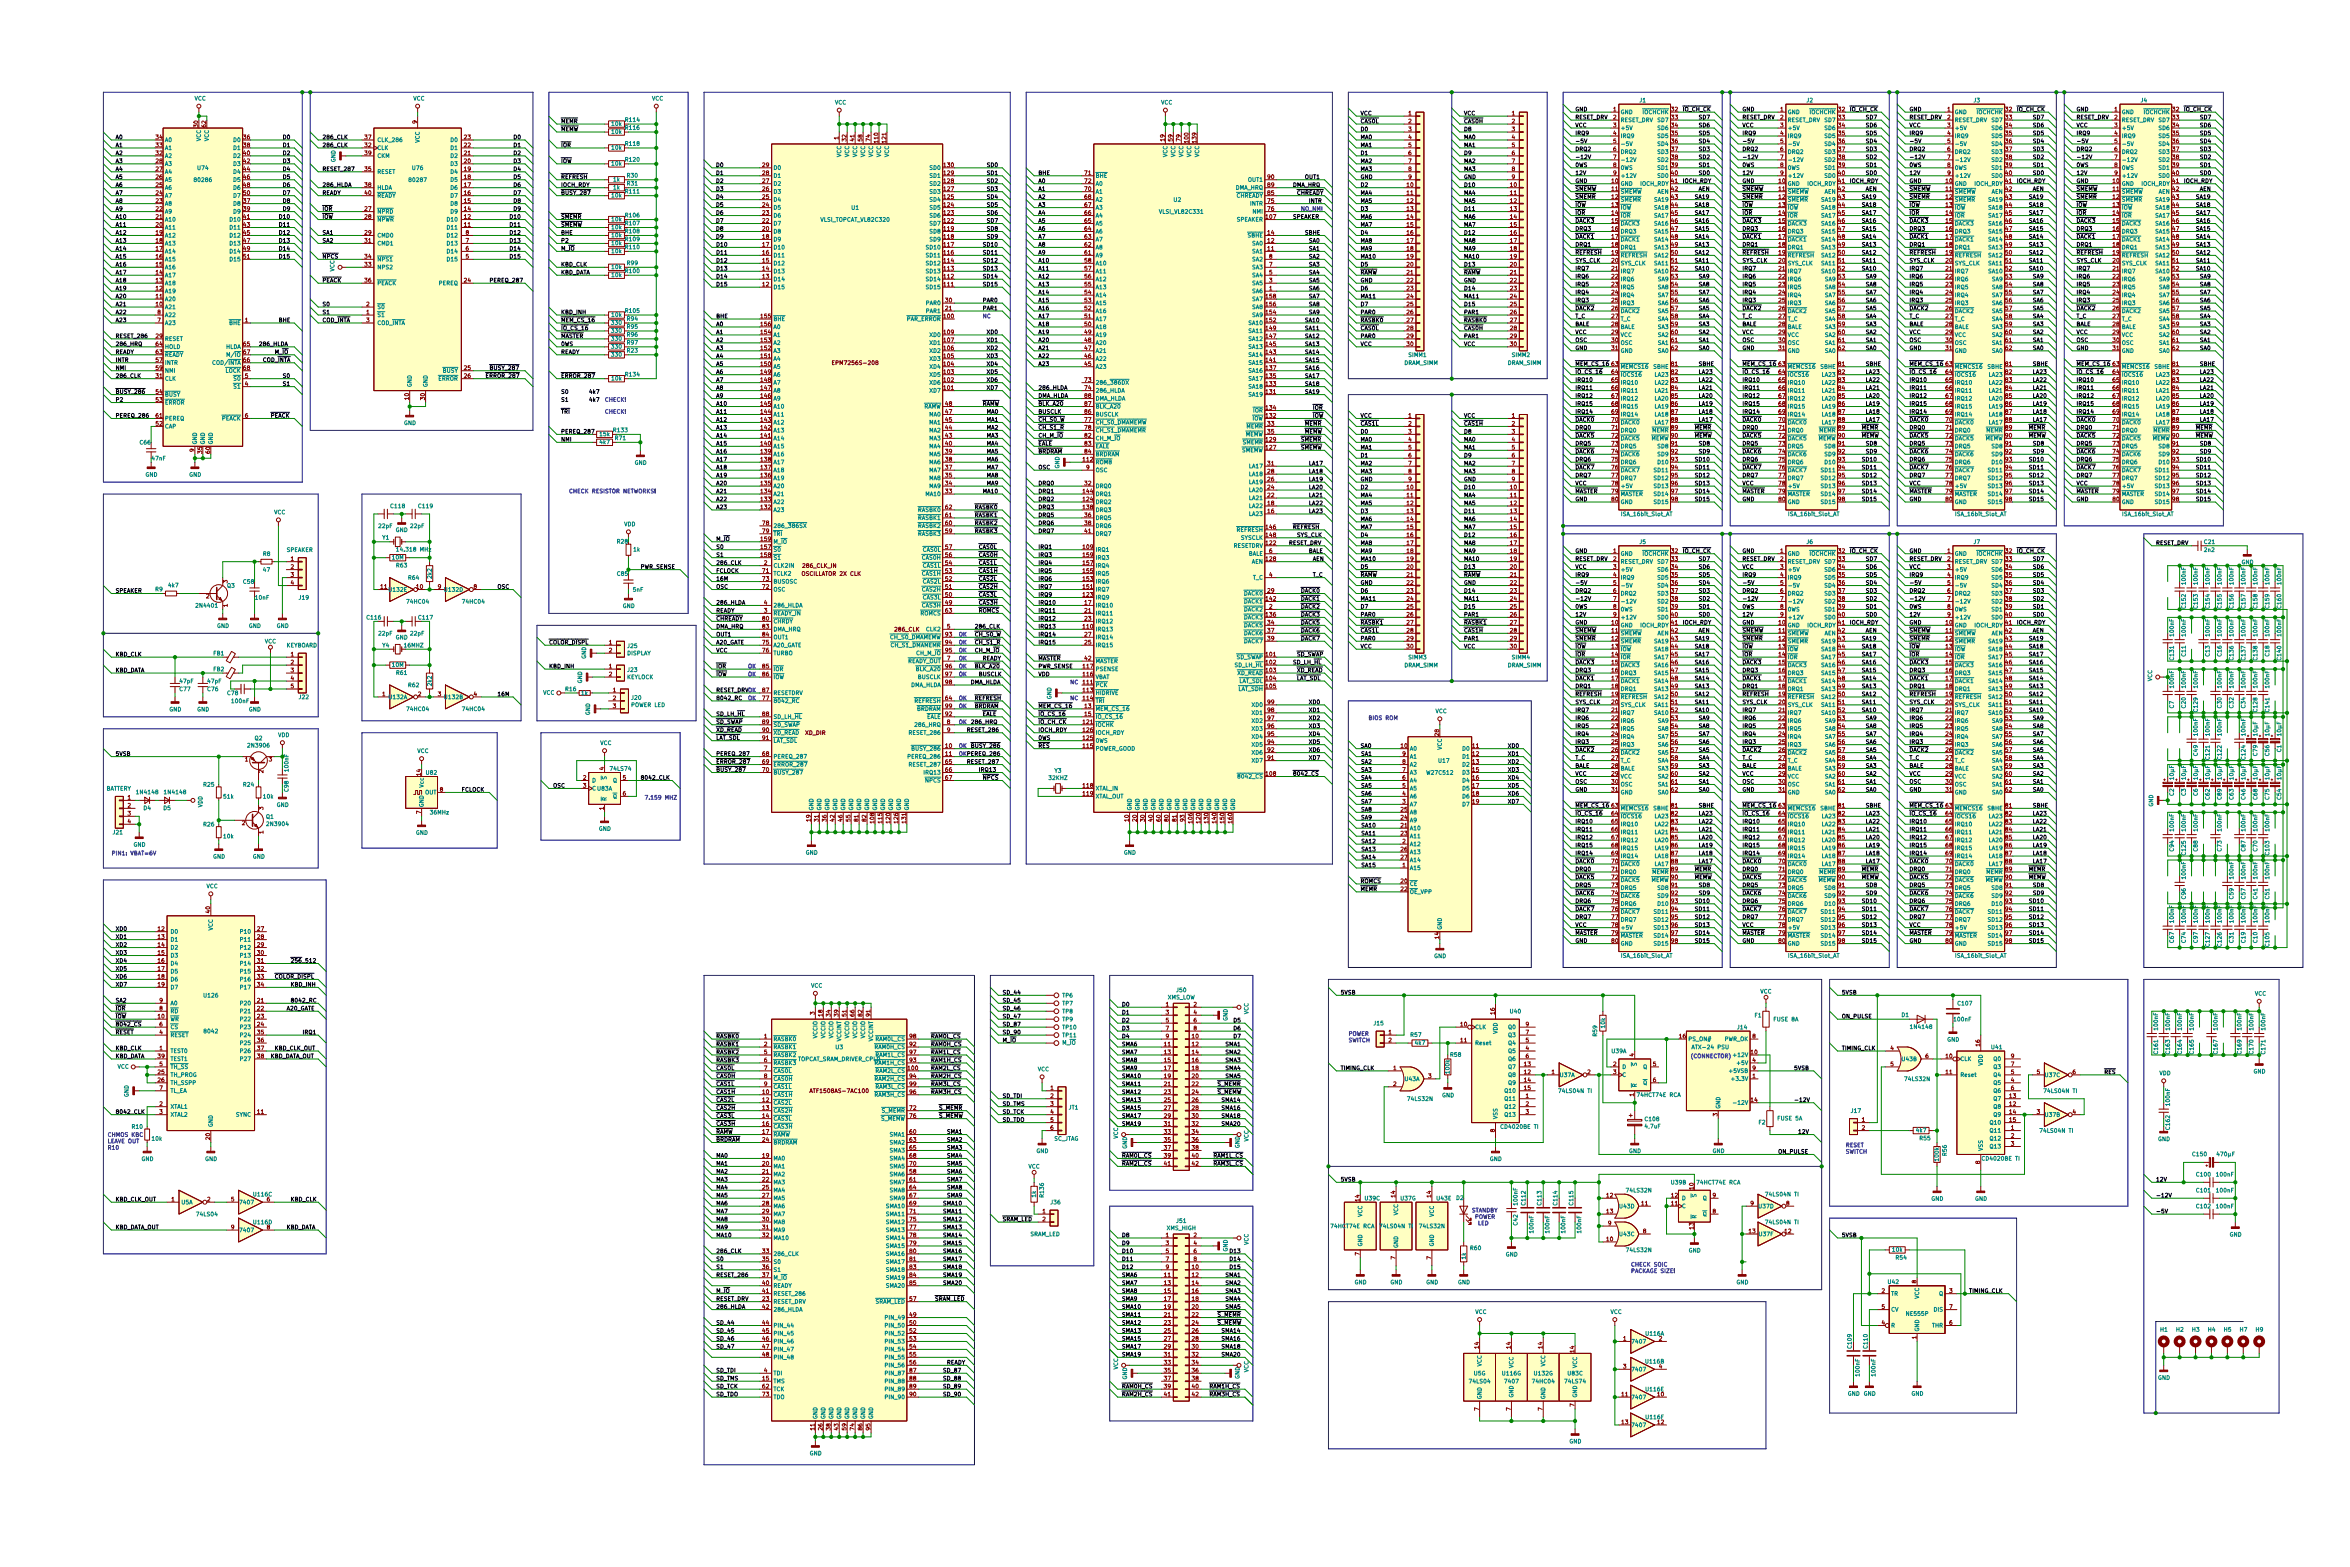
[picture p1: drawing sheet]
<svg xmlns="http://www.w3.org/2000/svg" width="750mm" height="500mm" viewBox="0 0 750 500" stroke-linecap="round" stroke-linejoin="round" font-family="sans-serif">
<defs><g id="words">
<g font-size="1.8" fill="#008484">
<text x="62.1" y="32.1">VCC</text>
<text x="131.9" y="32.1">VCC</text>
<text x="208.1" y="32.1">VCC</text>
<text x="266.5" y="33.4">VCC</text>
<text x="370.7" y="33.4">VCC</text>
<text x="523.5" y="32.7">J1</text>
<text x="576.9" y="32.7">J2</text>
<text x="630.2" y="32.7">J3</text>
<text x="683.6" y="32.7">J4</text>
<text x="195.4" y="40.2">10k</text>
<text x="199.8" y="38.9">R114</text>
<text x="199.8" y="41.4">R116</text>
<text x="517.4" y="36.4">GND</text>
<text x="517.4" y="39">RESET_DRV</text>
<text x="517.4" y="41.5">+5V</text>
<text x="524.6" y="36.4">IOCHCHK</text>
<text x="529.5" y="39">SD7</text>
<text x="529.5" y="41.5">SD6</text>
<text x="570.7" y="36.4">GND</text>
<text x="570.7" y="39">RESET_DRV</text>
<text x="570.7" y="41.5">+5V</text>
<text x="578" y="36.4">IOCHCHK</text>
<text x="582.8" y="39">SD7</text>
<text x="582.8" y="41.5">SD6</text>
<text x="624.1" y="36.4">GND</text>
<text x="624.1" y="39">RESET_DRV</text>
<text x="624.1" y="41.5">+5V</text>
<text x="631.3" y="36.4">IOCHCHK</text>
<text x="636.1" y="39">SD7</text>
<text x="636.1" y="41.5">SD6</text>
<text x="677.4" y="36.4">GND</text>
<text x="677.4" y="39">RESET_DRV</text>
<text x="677.4" y="41.5">+5V</text>
<text x="684.7" y="36.4">IOCHCHK</text>
<text x="689.5" y="39">SD7</text>
<text x="689.5" y="41.5">SD6</text>
<text x="52.6" y="47.9">A1</text>
<text x="52.6" y="45.3">A0</text>
<text x="64.1" y="45.1" transform="rotate(-90 64.1 45.1)">VCC</text>
<text x="66.7" y="45.1" transform="rotate(-90 66.7 45.1)">VCC</text>
<text x="74.7" y="45.3">D0</text>
<text x="74.7" y="47.9">D1</text>
<text x="120.4" y="47.9">CLK</text>
<text x="120.4" y="45.3">CLK_286</text>
<text x="134" y="45.6" transform="rotate(-90 134 45.6)">VCC</text>
<text x="144" y="47.9">D1</text>
<text x="144" y="45.3">D0</text>
<text x="195.4" y="47.8">10k</text>
<text x="195.4" y="42.7">10k</text>
<text x="199.8" y="46.5">R118</text>
<text x="517.4" y="44.1">IRQ9</text>
<text x="517.4" y="46.6">-5V</text>
<text x="529.5" y="44.1">SD5</text>
<text x="529.5" y="46.6">SD4</text>
<text x="570.7" y="44.1">IRQ9</text>
<text x="570.7" y="46.6">-5V</text>
<text x="582.8" y="44.1">SD5</text>
<text x="582.8" y="46.6">SD4</text>
<text x="624.1" y="44.1">IRQ9</text>
<text x="624.1" y="46.6">-5V</text>
<text x="636.1" y="44.1">SD5</text>
<text x="636.1" y="46.6">SD4</text>
<text x="677.4" y="44.1">IRQ9</text>
<text x="677.4" y="46.6">-5V</text>
<text x="689.5" y="44.1">SD5</text>
<text x="689.5" y="46.6">SD4</text>
<text x="52.6" y="52.9">A3</text>
<text x="52.6" y="50.4">A2</text>
<text x="74.7" y="50.4">D2</text>
<text x="74.7" y="52.9">D3</text>
<text x="107.1" y="51.8" transform="rotate(-90 107.1 51.8)">GND</text>
<text x="120.4" y="50.4">CKM</text>
<text x="144" y="52.9">D3</text>
<text x="144" y="50.4">D2</text>
<text x="195.4" y="52.9">10k</text>
<text x="199.8" y="51.6">R120</text>
<text x="268.6" y="50.2" transform="rotate(-90 268.6 50.2)">VCC</text>
<text x="271.1" y="50.2" transform="rotate(-90 271.1 50.2)">VCC</text>
<text x="273.7" y="50.2" transform="rotate(-90 273.7 50.2)">VCC</text>
<text x="276.2" y="50.2" transform="rotate(-90 276.2 50.2)">VCC</text>
<text x="278.8" y="50.2" transform="rotate(-90 278.8 50.2)">VCC</text>
<text x="281.3" y="50.2" transform="rotate(-90 281.3 50.2)">VCC</text>
<text x="283.8" y="50.2" transform="rotate(-90 283.8 50.2)">VCC</text>
<text x="372.7" y="50.2" transform="rotate(-90 372.7 50.2)">VCC</text>
<text x="375.3" y="50.2" transform="rotate(-90 375.3 50.2)">VCC</text>
<text x="377.8" y="50.2" transform="rotate(-90 377.8 50.2)">VCC</text>
<text x="380.4" y="50.2" transform="rotate(-90 380.4 50.2)">VCC</text>
<text x="382.9" y="50.2" transform="rotate(-90 382.9 50.2)">VCC</text>
<text x="517.4" y="49.1">DRQ2</text>
<text x="517.4" y="51.7">-12V</text>
<text x="529.5" y="49.1">SD3</text>
<text x="529.5" y="51.7">SD2</text>
<text x="570.7" y="49.1">DRQ2</text>
<text x="570.7" y="51.7">-12V</text>
<text x="582.8" y="49.1">SD3</text>
<text x="582.8" y="51.7">SD2</text>
<text x="624.1" y="49.1">DRQ2</text>
<text x="624.1" y="51.7">-12V</text>
<text x="636.1" y="49.1">SD3</text>
<text x="636.1" y="51.7">SD2</text>
<text x="677.4" y="49.1">DRQ2</text>
<text x="677.4" y="51.7">-12V</text>
<text x="689.5" y="49.1">SD3</text>
<text x="689.5" y="51.7">SD2</text>
<text x="52.6" y="58">A5</text>
<text x="52.6" y="55.5">A4</text>
<text x="62.3" y="58.1">80286</text>
<text x="63.1" y="54.3">U74</text>
<text x="74.7" y="55.5">D4</text>
<text x="74.7" y="58">D5</text>
<text x="120.4" y="55.5">RESET</text>
<text x="130.9" y="58.1">80287</text>
<text x="131.7" y="54.3">U76</text>
<text x="144" y="58">D5</text>
<text x="144" y="55.5">D4</text>
<text x="195.9" y="57.9">1k</text>
<text x="200.3" y="59.2">R31</text>
<text x="200.3" y="56.7">R30</text>
<text x="246.9" y="59.3">D2</text>
<text x="246.9" y="56.8">D1</text>
<text x="246.9" y="54.2">D0</text>
<text x="297.1" y="59.3">SD2</text>
<text x="297.1" y="56.8">SD1</text>
<text x="297.1" y="54.2">SD0</text>
<text x="349.8" y="56.8">BHE</text>
<text x="349.8" y="59.3">A0</text>
<text x="398.6" y="58">OUT1</text>
<text x="517.4" y="59.3">GND</text>
<text x="517.4" y="54.2">0WS</text>
<text x="517.4" y="56.8">+12V</text>
<text x="523.7" y="59.3">IOCH_RDY</text>
<text x="529.5" y="54.2">SD1</text>
<text x="529.5" y="56.8">SD0</text>
<text x="570.7" y="59.3">GND</text>
<text x="570.7" y="54.2">0WS</text>
<text x="570.7" y="56.8">+12V</text>
<text x="577.1" y="59.3">IOCH_RDY</text>
<text x="582.8" y="54.2">SD1</text>
<text x="582.8" y="56.8">SD0</text>
<text x="624.1" y="59.3">GND</text>
<text x="624.1" y="54.2">0WS</text>
<text x="624.1" y="56.8">+12V</text>
<text x="630.4" y="59.3">IOCH_RDY</text>
<text x="636.1" y="54.2">SD1</text>
<text x="636.1" y="56.8">SD0</text>
<text x="677.4" y="59.3">GND</text>
<text x="677.4" y="54.2">0WS</text>
<text x="677.4" y="56.8">+12V</text>
<text x="683.8" y="59.3">IOCH_RDY</text>
<text x="689.5" y="54.2">SD1</text>
<text x="689.5" y="56.8">SD0</text>
<text x="52.6" y="65.6">A8</text>
<text x="52.6" y="63.1">A7</text>
<text x="52.6" y="60.6">A6</text>
<text x="74.7" y="65.6">D8</text>
<text x="74.7" y="60.6">D6</text>
<text x="74.7" y="63.1">D7</text>
<text x="120.4" y="60.6">HLDA</text>
<text x="120.4" y="63.1">READY</text>
<text x="144" y="65.6">D8</text>
<text x="144" y="63.1">D7</text>
<text x="144" y="60.6">D6</text>
<text x="195.4" y="63">10k</text>
<text x="195.9" y="60.5">1k</text>
<text x="199.8" y="61.8">R111</text>
<text x="246.9" y="64.4">D4</text>
<text x="246.9" y="61.8">D3</text>
<text x="297.1" y="64.4">SD4</text>
<text x="297.1" y="61.8">SD3</text>
<text x="349.8" y="64.4">A2</text>
<text x="349.8" y="61.8">A1</text>
<text x="374.8" y="64.4">U2</text>
<text x="394.4" y="60.6">DMA_HRQ</text>
<text x="394.6" y="63.1">CHREADY</text>
<text x="399.2" y="65.6">INTR</text>
<text x="517.4" y="61.8">SMEMW</text>
<text x="517.4" y="64.4">SMEMR</text>
<text x="528.5" y="64.4">SA19</text>
<text x="529.2" y="61.8">AEN</text>
<text x="570.7" y="61.8">SMEMW</text>
<text x="570.7" y="64.4">SMEMR</text>
<text x="581.8" y="64.4">SA19</text>
<text x="582.5" y="61.8">AEN</text>
<text x="624.1" y="61.8">SMEMW</text>
<text x="624.1" y="64.4">SMEMR</text>
<text x="635.2" y="64.4">SA19</text>
<text x="635.8" y="61.8">AEN</text>
<text x="677.4" y="61.8">SMEMW</text>
<text x="677.4" y="64.4">SMEMR</text>
<text x="688.5" y="64.4">SA19</text>
<text x="689.2" y="61.8">AEN</text>
<text x="52.6" y="70.7">A10</text>
<text x="52.6" y="68.2">A9</text>
<text x="73.7" y="70.7">D10</text>
<text x="74.7" y="68.2">D9</text>
<text x="120.4" y="68.2">NPRD</text>
<text x="120.4" y="70.7">NPWR</text>
<text x="143.1" y="70.7">D10</text>
<text x="144" y="68.2">D9</text>
<text x="195.4" y="70.6">10k</text>
<text x="199.8" y="69.4">R106</text>
<text x="246.9" y="72">D7</text>
<text x="246.9" y="69.5">D6</text>
<text x="246.9" y="66.9">D5</text>
<text x="262.3" y="70.8">VLSI_TOPCAT_VL82C320</text>
<text x="271.9" y="67">U1</text>
<text x="297.1" y="72">SD7</text>
<text x="297.1" y="69.5">SD6</text>
<text x="297.1" y="66.9">SD5</text>
<text x="349.8" y="72">A5</text>
<text x="349.8" y="69.5">A4</text>
<text x="349.8" y="66.9">A3</text>
<text x="370.5" y="68.2">VLSI_VL82C331</text>
<text x="394.8" y="70.7">SPEAKER</text>
<text x="400.1" y="68.2">NMI</text>
<text x="517.4" y="66.9">IOW</text>
<text x="517.4" y="69.5">IOR</text>
<text x="517.4" y="72">DACK3</text>
<text x="528.5" y="66.9">SA18</text>
<text x="528.5" y="69.5">SA17</text>
<text x="528.5" y="72">SA16</text>
<text x="570.7" y="66.9">IOW</text>
<text x="570.7" y="69.5">IOR</text>
<text x="570.7" y="72">DACK3</text>
<text x="581.8" y="66.9">SA18</text>
<text x="581.8" y="69.5">SA17</text>
<text x="581.8" y="72">SA16</text>
<text x="624.1" y="66.9">IOW</text>
<text x="624.1" y="69.5">IOR</text>
<text x="624.1" y="72">DACK3</text>
<text x="635.2" y="66.9">SA18</text>
<text x="635.2" y="69.5">SA17</text>
<text x="635.2" y="72">SA16</text>
<text x="677.4" y="66.9">IOW</text>
<text x="677.4" y="69.5">IOR</text>
<text x="677.4" y="72">DACK3</text>
<text x="688.5" y="66.9">SA18</text>
<text x="688.5" y="69.5">SA17</text>
<text x="688.5" y="72">SA16</text>
<text x="52.6" y="75.8">A12</text>
<text x="52.6" y="73.3">A11</text>
<text x="73.7" y="73.3">D11</text>
<text x="73.7" y="75.8">D12</text>
<text x="120.4" y="75.8">CMD0</text>
<text x="143.1" y="73.3">D11</text>
<text x="143.1" y="75.8">D12</text>
<text x="195.4" y="75.7">10k</text>
<text x="195.4" y="73.2">10k</text>
<text x="246.9" y="77.1">D9</text>
<text x="246.9" y="74.5">D8</text>
<text x="297.1" y="77.1">SD9</text>
<text x="297.1" y="74.5">SD8</text>
<text x="349.8" y="77.1">A7</text>
<text x="349.8" y="74.5">A6</text>
<text x="398.4" y="75.8">SBHE</text>
<text x="517.4" y="74.5">DRQ3</text>
<text x="517.4" y="77.1">DACK1</text>
<text x="528.5" y="74.5">SA15</text>
<text x="528.5" y="77.1">SA14</text>
<text x="570.7" y="74.5">DRQ3</text>
<text x="570.7" y="77.1">DACK1</text>
<text x="581.8" y="74.5">SA15</text>
<text x="581.8" y="77.1">SA14</text>
<text x="624.1" y="74.5">DRQ3</text>
<text x="624.1" y="77.1">DACK1</text>
<text x="635.2" y="74.5">SA15</text>
<text x="635.2" y="77.1">SA14</text>
<text x="677.4" y="74.5">DRQ3</text>
<text x="677.4" y="77.1">DACK1</text>
<text x="688.5" y="74.5">SA15</text>
<text x="688.5" y="77.1">SA14</text>
<text x="52.6" y="83.4">A15</text>
<text x="52.6" y="80.9">A14</text>
<text x="52.6" y="78.3">A13</text>
<text x="73.7" y="78.3">D13</text>
<text x="73.7" y="80.9">D14</text>
<text x="73.7" y="83.4">D15</text>
<text x="120.4" y="78.3">CMD1</text>
<text x="120.4" y="83.4">NPS1</text>
<text x="143.1" y="83.4">D15</text>
<text x="143.1" y="80.9">D14</text>
<text x="143.1" y="78.3">D13</text>
<text x="195.4" y="78.3">10k</text>
<text x="195.4" y="80.8">10k</text>
<text x="199.8" y="79.5">R110</text>
<text x="246.9" y="82.2">D11</text>
<text x="246.9" y="79.6">D10</text>
<text x="296.1" y="82.2">SD11</text>
<text x="296.1" y="79.6">SD10</text>
<text x="349.8" y="82.2">A9</text>
<text x="349.8" y="79.6">A8</text>
<text x="399.9" y="80.9">SA1</text>
<text x="399.9" y="78.3">SA0</text>
<text x="399.9" y="83.4">SA2</text>
<text x="517.4" y="79.6">DRQ1</text>
<text x="517.4" y="82.2">REFRESH</text>
<text x="528.5" y="79.6">SA13</text>
<text x="528.5" y="82.2">SA12</text>
<text x="570.7" y="79.6">DRQ1</text>
<text x="570.7" y="82.2">REFRESH</text>
<text x="581.8" y="79.6">SA13</text>
<text x="581.8" y="82.2">SA12</text>
<text x="624.1" y="79.6">DRQ1</text>
<text x="624.1" y="82.2">REFRESH</text>
<text x="635.2" y="79.6">SA13</text>
<text x="635.2" y="82.2">SA12</text>
<text x="677.4" y="79.6">DRQ1</text>
<text x="677.4" y="82.2">REFRESH</text>
<text x="688.5" y="79.6">SA13</text>
<text x="688.5" y="82.2">SA12</text>
<text x="52.6" y="88.5">A17</text>
<text x="52.6" y="86">A16</text>
<text x="106.8" y="86.7" transform="rotate(-90 106.8 86.7)">VCC</text>
<text x="120.4" y="86">NPS2</text>
<text x="195.4" y="88.4">10k</text>
<text x="195.4" y="85.9">10k</text>
<text x="200.3" y="84.6">R99</text>
<text x="246.9" y="89.8">D14</text>
<text x="246.9" y="87.2">D13</text>
<text x="246.9" y="84.7">D12</text>
<text x="296.1" y="89.8">SD14</text>
<text x="296.1" y="87.2">SD13</text>
<text x="296.1" y="84.7">SD12</text>
<text x="349.8" y="89.8">A12</text>
<text x="349.8" y="87.2">A11</text>
<text x="349.8" y="84.7">A10</text>
<text x="399.9" y="88.5">SA4</text>
<text x="399.9" y="86">SA3</text>
<text x="517.4" y="84.7">SYS_CLK</text>
<text x="517.4" y="87.2">IRQ7</text>
<text x="517.4" y="89.8">IRQ6</text>
<text x="528.5" y="84.7">SA11</text>
<text x="528.5" y="87.2">SA10</text>
<text x="529.5" y="89.8">SA9</text>
<text x="570.7" y="84.7">SYS_CLK</text>
<text x="570.7" y="87.2">IRQ7</text>
<text x="570.7" y="89.8">IRQ6</text>
<text x="581.8" y="84.7">SA11</text>
<text x="581.8" y="87.2">SA10</text>
<text x="582.8" y="89.8">SA9</text>
<text x="624.1" y="84.7">SYS_CLK</text>
<text x="624.1" y="87.2">IRQ7</text>
<text x="624.1" y="89.8">IRQ6</text>
<text x="635.2" y="84.7">SA11</text>
<text x="635.2" y="87.2">SA10</text>
<text x="636.1" y="89.8">SA9</text>
<text x="677.4" y="84.7">SYS_CLK</text>
<text x="677.4" y="87.2">IRQ7</text>
<text x="677.4" y="89.8">IRQ6</text>
<text x="688.5" y="84.7">SA11</text>
<text x="688.5" y="87.2">SA10</text>
<text x="689.5" y="89.8">SA9</text>
<text x="52.6" y="93.6">A19</text>
<text x="52.6" y="91">A18</text>
<text x="120.4" y="91">PEACK</text>
<text x="140.1" y="91">PEREQ</text>
<text x="246.9" y="92.3">D15</text>
<text x="296.1" y="92.3">SD15</text>
<text x="349.8" y="94.9">A14</text>
<text x="349.8" y="92.3">A13</text>
<text x="399.9" y="93.6">SA6</text>
<text x="399.9" y="91">SA5</text>
<text x="517.4" y="92.3">IRQ5</text>
<text x="517.4" y="94.9">IRQ4</text>
<text x="529.5" y="92.3">SA8</text>
<text x="529.5" y="94.9">SA7</text>
<text x="570.7" y="92.3">IRQ5</text>
<text x="570.7" y="94.9">IRQ4</text>
<text x="582.8" y="92.3">SA8</text>
<text x="582.8" y="94.9">SA7</text>
<text x="624.1" y="92.3">IRQ5</text>
<text x="624.1" y="94.9">IRQ4</text>
<text x="636.1" y="92.3">SA8</text>
<text x="636.1" y="94.9">SA7</text>
<text x="677.4" y="92.3">IRQ5</text>
<text x="677.4" y="94.9">IRQ4</text>
<text x="689.5" y="92.3">SA8</text>
<text x="689.5" y="94.9">SA7</text>
<text x="52.6" y="98.7">A21</text>
<text x="52.6" y="96.1">A20</text>
<text x="52.6" y="101.2">A22</text>
<text x="120.4" y="101.2">S1</text>
<text x="120.4" y="98.7">S0</text>
<text x="195.4" y="101.1">10k</text>
<text x="199.8" y="99.9">R105</text>
<text x="295.8" y="99.9">PAR1</text>
<text x="295.8" y="97.4">PAR0</text>
<text x="349.8" y="99.9">A16</text>
<text x="349.8" y="97.4">A15</text>
<text x="399.9" y="101.2">SA9</text>
<text x="399.9" y="98.7">SA8</text>
<text x="399.9" y="96.1">SA7</text>
<text x="517.4" y="97.4">IRQ3</text>
<text x="517.4" y="99.9">DACK2</text>
<text x="529.5" y="97.4">SA6</text>
<text x="529.5" y="99.9">SA5</text>
<text x="570.7" y="97.4">IRQ3</text>
<text x="570.7" y="99.9">DACK2</text>
<text x="582.8" y="97.4">SA6</text>
<text x="582.8" y="99.9">SA5</text>
<text x="624.1" y="97.4">IRQ3</text>
<text x="624.1" y="99.9">DACK2</text>
<text x="636.1" y="97.4">SA6</text>
<text x="636.1" y="99.9">SA5</text>
<text x="677.4" y="97.4">IRQ3</text>
<text x="677.4" y="99.9">DACK2</text>
<text x="689.5" y="97.4">SA6</text>
<text x="689.5" y="99.9">SA5</text>
<text x="52.6" y="103.7">A23</text>
<text x="73.2" y="103.7">BHE</text>
<text x="120.4" y="103.7">COD_INTA</text>
<text x="195.4" y="106.2">330</text>
<text x="195.4" y="103.7">330</text>
<text x="200.3" y="107.5">R96</text>
<text x="200.3" y="104.9">R95</text>
<text x="200.3" y="102.4">R94</text>
<text x="246.9" y="107.6">A1</text>
<text x="246.9" y="102.5">BHE</text>
<text x="246.9" y="105">A0</text>
<text x="289.4" y="102.5">PAR_ERROR</text>
<text x="297.1" y="107.6">XD0</text>
<text x="349.8" y="107.6">A19</text>
<text x="349.8" y="105">A18</text>
<text x="349.8" y="102.5">A17</text>
<text x="398.9" y="106.3">SA11</text>
<text x="398.9" y="103.7">SA10</text>
<text x="517.4" y="102.5">T_C</text>
<text x="517.4" y="105">BALE</text>
<text x="517.4" y="107.6">VCC</text>
<text x="529.5" y="102.5">SA4</text>
<text x="529.5" y="105">SA3</text>
<text x="529.5" y="107.6">SA2</text>
<text x="570.7" y="102.5">T_C</text>
<text x="570.7" y="105">BALE</text>
<text x="570.7" y="107.6">VCC</text>
<text x="582.8" y="102.5">SA4</text>
<text x="582.8" y="105">SA3</text>
<text x="582.8" y="107.6">SA2</text>
<text x="624.1" y="102.5">T_C</text>
<text x="624.1" y="105">BALE</text>
<text x="624.1" y="107.6">VCC</text>
<text x="636.1" y="102.5">SA4</text>
<text x="636.1" y="105">SA3</text>
<text x="636.1" y="107.6">SA2</text>
<text x="677.4" y="102.5">T_C</text>
<text x="677.4" y="105">BALE</text>
<text x="677.4" y="107.6">VCC</text>
<text x="689.5" y="102.5">SA4</text>
<text x="689.5" y="105">SA3</text>
<text x="689.5" y="107.6">SA2</text>
<text x="52.6" y="108.8">RESET</text>
<text x="52.6" y="113.9">READY</text>
<text x="52.6" y="111.4">HOLD</text>
<text x="72.1" y="111.4">HLDA</text>
<text x="73.1" y="113.9">M/IO</text>
<text x="195.4" y="113.8">330</text>
<text x="195.4" y="111.3">330</text>
<text x="195.4" y="108.7">330</text>
<text x="200.3" y="112.6">R23</text>
<text x="200.3" y="110">R97</text>
<text x="246.9" y="112.6">A3</text>
<text x="246.9" y="110.1">A2</text>
<text x="297.1" y="112.6">XD2</text>
<text x="297.1" y="110.1">XD1</text>
<text x="349.8" y="112.6">A21</text>
<text x="349.8" y="110.1">A20</text>
<text x="398.9" y="113.9">SA14</text>
<text x="398.9" y="111.4">SA13</text>
<text x="398.9" y="108.8">SA12</text>
<text x="449.8" y="114">SIMM1</text>
<text x="482.8" y="114">SIMM2</text>
<text x="517.4" y="110.1">OSC</text>
<text x="517.4" y="112.6">GND</text>
<text x="529.5" y="110.1">SA1</text>
<text x="529.5" y="112.6">SA0</text>
<text x="570.7" y="110.1">OSC</text>
<text x="570.7" y="112.6">GND</text>
<text x="582.8" y="110.1">SA1</text>
<text x="582.8" y="112.6">SA0</text>
<text x="624.1" y="110.1">OSC</text>
<text x="624.1" y="112.6">GND</text>
<text x="636.1" y="110.1">SA1</text>
<text x="636.1" y="112.6">SA0</text>
<text x="677.4" y="110.1">OSC</text>
<text x="677.4" y="112.6">GND</text>
<text x="689.5" y="110.1">SA1</text>
<text x="689.5" y="112.6">SA0</text>
<text x="52.6" y="116.4">INTR</text>
<text x="52.6" y="119">NMI</text>
<text x="68.4" y="116.4">COD/INTA</text>
<text x="72" y="119">LOCK</text>
<text x="141.4" y="119">BUSY</text>
<text x="246.9" y="117.7">A5</text>
<text x="246.9" y="115.2">A4</text>
<text x="297.1" y="117.7">XD4</text>
<text x="297.1" y="115.2">XD3</text>
<text x="349.8" y="117.7">A23</text>
<text x="349.8" y="115.2">A22</text>
<text x="398.9" y="119">SA16</text>
<text x="398.9" y="116.4">SA15</text>
<text x="448.3" y="116.5">DRAM_SIMM</text>
<text x="481.4" y="116.5">DRAM_SIMM</text>
<text x="517.4" y="117.7">MEMCS16</text>
<text x="528" y="117.7">SBHE</text>
<text x="570.7" y="117.7">MEMCS16</text>
<text x="581.3" y="117.7">SBHE</text>
<text x="624.1" y="117.7">MEMCS16</text>
<text x="634.7" y="117.7">SBHE</text>
<text x="677.4" y="117.7">MEMCS16</text>
<text x="688" y="117.7">SBHE</text>
<text x="52.6" y="121.5">CLK</text>
<text x="74.8" y="124.1">S1</text>
<text x="74.8" y="121.5">S0</text>
<text x="131.4" y="123.7" transform="rotate(-90 131.4 123.7)">GND</text>
<text x="136.5" y="123.7" transform="rotate(-90 136.5 123.7)">GND</text>
<text x="139.9" y="121.5">ERROR</text>
<text x="195.4" y="121.4">10k</text>
<text x="199.8" y="120.2">R134</text>
<text x="246.9" y="125.3">A8</text>
<text x="246.9" y="122.8">A7</text>
<text x="246.9" y="120.3">A6</text>
<text x="297.1" y="125.3">XD7</text>
<text x="297.1" y="122.8">XD6</text>
<text x="297.1" y="120.3">XD5</text>
<text x="349.8" y="122.8">286_386DX</text>
<text x="349.8" y="125.3">286_HLDA</text>
<text x="398.9" y="124.1">SA18</text>
<text x="398.9" y="121.5">SA17</text>
<text x="517.4" y="120.3">IOCS16</text>
<text x="517.4" y="122.8">IRQ10</text>
<text x="517.4" y="125.3">IRQ11</text>
<text x="528.6" y="120.3">LA23</text>
<text x="528.6" y="122.8">LA22</text>
<text x="528.6" y="125.3">LA21</text>
<text x="570.7" y="120.3">IOCS16</text>
<text x="570.7" y="122.8">IRQ10</text>
<text x="570.7" y="125.3">IRQ11</text>
<text x="581.9" y="120.3">LA23</text>
<text x="581.9" y="122.8">LA22</text>
<text x="581.9" y="125.3">LA21</text>
<text x="624.1" y="120.3">IOCS16</text>
<text x="624.1" y="122.8">IRQ10</text>
<text x="624.1" y="125.3">IRQ11</text>
<text x="635.3" y="120.3">LA23</text>
<text x="635.3" y="122.8">LA22</text>
<text x="635.3" y="125.3">LA21</text>
<text x="677.4" y="120.3">IOCS16</text>
<text x="677.4" y="122.8">IRQ10</text>
<text x="677.4" y="125.3">IRQ11</text>
<text x="688.6" y="120.3">LA23</text>
<text x="688.6" y="122.8">LA22</text>
<text x="688.6" y="125.3">LA21</text>
<text x="52.6" y="129.1">ERROR</text>
<text x="52.6" y="126.6">BUSY</text>
<text x="246.9" y="130.4">A10</text>
<text x="246.9" y="127.9">A9</text>
<text x="294.8" y="130.4">RAMW</text>
<text x="349.8" y="130.4">BLK_A20</text>
<text x="349.8" y="127.9">DMA_HLDA</text>
<text x="398.9" y="126.6">SA19</text>
<text x="400.2" y="131.7">IOR</text>
<text x="517.4" y="127.9">IRQ12</text>
<text x="517.4" y="130.4">IRQ15</text>
<text x="528.6" y="127.9">LA20</text>
<text x="528.6" y="130.4">LA19</text>
<text x="570.7" y="127.9">IRQ12</text>
<text x="570.7" y="130.4">IRQ15</text>
<text x="581.9" y="127.9">LA20</text>
<text x="581.9" y="130.4">LA19</text>
<text x="624.1" y="127.9">IRQ12</text>
<text x="624.1" y="130.4">IRQ15</text>
<text x="635.3" y="127.9">LA20</text>
<text x="635.3" y="130.4">LA19</text>
<text x="677.4" y="127.9">IRQ12</text>
<text x="677.4" y="130.4">IRQ15</text>
<text x="688.6" y="127.9">LA20</text>
<text x="688.6" y="130.4">LA19</text>
<text x="52.6" y="136.8">CAP</text>
<text x="52.6" y="134.2">PEREQ</text>
<text x="70.8" y="134.2">PEACK</text>
<text x="129" y="135.7">GND</text>
<text x="196" y="138">R133</text>
<text x="246.9" y="135.5">A12</text>
<text x="246.9" y="133">A11</text>
<text x="296.7" y="135.5">MA1</text>
<text x="296.7" y="133">MA0</text>
<text x="349.8" y="135.5">CH_S0_DMAMEMW</text>
<text x="349.8" y="133">BUSCLK</text>
<text x="397.9" y="136.8">MEMR</text>
<text x="399.8" y="134.2">IOW</text>
<text x="517.4" y="133">IRQ14</text>
<text x="517.4" y="135.5">DACK0</text>
<text x="528.6" y="133">LA18</text>
<text x="528.6" y="135.5">LA17</text>
<text x="570.7" y="133">IRQ14</text>
<text x="570.7" y="135.5">DACK0</text>
<text x="581.9" y="133">LA18</text>
<text x="581.9" y="135.5">LA17</text>
<text x="624.1" y="133">IRQ14</text>
<text x="624.1" y="135.5">DACK0</text>
<text x="635.3" y="133">LA18</text>
<text x="635.3" y="135.5">LA17</text>
<text x="677.4" y="133">IRQ14</text>
<text x="677.4" y="135.5">DACK0</text>
<text x="688.6" y="133">LA18</text>
<text x="688.6" y="135.5">LA17</text>
<text x="44.7" y="141.9">C66</text>
<text x="62.9" y="142" transform="rotate(-90 62.9 142)">GND</text>
<text x="65.4" y="142" transform="rotate(-90 65.4 142)">GND</text>
<text x="67.9" y="142" transform="rotate(-90 67.9 142)">GND</text>
<text x="191.6" y="141.8">4k7</text>
<text x="191.6" y="139.2">15k</text>
<text x="196.5" y="140.5">R71</text>
<text x="246.9" y="143.1">A15</text>
<text x="246.9" y="140.6">A14</text>
<text x="246.9" y="138">A13</text>
<text x="296.7" y="143.1">MA4</text>
<text x="296.7" y="140.6">MA3</text>
<text x="296.7" y="138">MA2</text>
<text x="349.8" y="138">CH_S1_DMAMEMR</text>
<text x="349.8" y="140.6">CH_M_IO</text>
<text x="349.8" y="143.1">EALE</text>
<text x="396.8" y="141.8">SMEMR</text>
<text x="397.6" y="139.3">MEMW</text>
<text x="517.4" y="138">DRQ0</text>
<text x="517.4" y="140.6">DACK5</text>
<text x="517.4" y="143.1">DRQ5</text>
<text x="527.1" y="140.6">MEMW</text>
<text x="527.5" y="138">MEMR</text>
<text x="529.5" y="143.1">SD8</text>
<text x="570.7" y="138">DRQ0</text>
<text x="570.7" y="140.6">DACK5</text>
<text x="570.7" y="143.1">DRQ5</text>
<text x="580.4" y="140.6">MEMW</text>
<text x="580.8" y="138">MEMR</text>
<text x="582.8" y="143.1">SD8</text>
<text x="624.1" y="138">DRQ0</text>
<text x="624.1" y="140.6">DACK5</text>
<text x="624.1" y="143.1">DRQ5</text>
<text x="633.8" y="140.6">MEMW</text>
<text x="634.2" y="138">MEMR</text>
<text x="636.1" y="143.1">SD8</text>
<text x="677.4" y="138">DRQ0</text>
<text x="677.4" y="140.6">DACK5</text>
<text x="677.4" y="143.1">DRQ5</text>
<text x="687.1" y="140.6">MEMW</text>
<text x="687.5" y="138">MEMR</text>
<text x="689.5" y="143.1">SD8</text>
<text x="202.6" y="148.4">GND</text>
<text x="246.9" y="148.2">A17</text>
<text x="246.9" y="145.7">A16</text>
<text x="296.7" y="148.2">MA6</text>
<text x="296.7" y="145.7">MA5</text>
<text x="338.3" y="149.6" transform="rotate(-90 338.3 149.6)">GND</text>
<text x="349.8" y="148.2">ROM8</text>
<text x="349.8" y="145.7">BRDRAM</text>
<text x="396.4" y="144.4">SMEMW</text>
<text x="399" y="149.5">LA17</text>
<text x="517.4" y="145.7">DACK6</text>
<text x="517.4" y="148.2">DRQ6</text>
<text x="529.5" y="145.7">SD9</text>
<text x="529.6" y="148.2">D10</text>
<text x="570.7" y="145.7">DACK6</text>
<text x="570.7" y="148.2">DRQ6</text>
<text x="582.8" y="145.7">SD9</text>
<text x="583" y="148.2">D10</text>
<text x="624.1" y="145.7">DACK6</text>
<text x="624.1" y="148.2">DRQ6</text>
<text x="636.1" y="145.7">SD9</text>
<text x="636.3" y="148.2">D10</text>
<text x="677.4" y="145.7">DACK6</text>
<text x="677.4" y="148.2">DRQ6</text>
<text x="689.5" y="145.7">SD9</text>
<text x="689.7" y="148.2">D10</text>
<text x="46.4" y="152.2">GND</text>
<text x="60.4" y="152.2">GND</text>
<text x="246.9" y="155.8">A20</text>
<text x="246.9" y="153.3">A19</text>
<text x="246.9" y="150.7">A18</text>
<text x="296.7" y="155.8">MA9</text>
<text x="296.7" y="153.3">MA8</text>
<text x="296.7" y="150.7">MA7</text>
<text x="349.8" y="155.8">DRQ0</text>
<text x="349.8" y="150.7">OSC</text>
<text x="399" y="154.5">LA19</text>
<text x="399" y="152">LA18</text>
<text x="517.4" y="150.7">DACK7</text>
<text x="517.4" y="153.3">DRQ7</text>
<text x="517.4" y="155.8">+5V</text>
<text x="528.5" y="150.7">SD11</text>
<text x="528.5" y="153.3">SD12</text>
<text x="528.5" y="155.8">SD13</text>
<text x="570.7" y="150.7">DACK7</text>
<text x="570.7" y="153.3">DRQ7</text>
<text x="570.7" y="155.8">+5V</text>
<text x="581.8" y="150.7">SD11</text>
<text x="581.8" y="153.3">SD12</text>
<text x="581.8" y="155.8">SD13</text>
<text x="624.1" y="150.7">DACK7</text>
<text x="624.1" y="153.3">DRQ7</text>
<text x="624.1" y="155.8">+5V</text>
<text x="635.2" y="150.7">SD11</text>
<text x="635.2" y="153.3">SD12</text>
<text x="635.2" y="155.8">SD13</text>
<text x="677.4" y="150.7">DACK7</text>
<text x="677.4" y="153.3">DRQ7</text>
<text x="677.4" y="155.8">+5V</text>
<text x="688.5" y="150.7">SD11</text>
<text x="688.5" y="153.3">SD12</text>
<text x="688.5" y="155.8">SD13</text>
<text x="246.9" y="160.9">A22</text>
<text x="246.9" y="158.4">A21</text>
<text x="295.8" y="158.4">MA10</text>
<text x="349.8" y="160.9">DRQ2</text>
<text x="349.8" y="158.4">DRQ1</text>
<text x="399" y="159.6">LA21</text>
<text x="399" y="157.1">LA20</text>
<text x="517.4" y="158.4">MASTER</text>
<text x="517.4" y="160.9">GND</text>
<text x="528.5" y="158.4">SD14</text>
<text x="528.5" y="160.9">SD15</text>
<text x="570.7" y="158.4">MASTER</text>
<text x="570.7" y="160.9">GND</text>
<text x="581.8" y="158.4">SD14</text>
<text x="581.8" y="160.9">SD15</text>
<text x="624.1" y="158.4">MASTER</text>
<text x="624.1" y="160.9">GND</text>
<text x="635.2" y="158.4">SD14</text>
<text x="635.2" y="160.9">SD15</text>
<text x="677.4" y="158.4">MASTER</text>
<text x="677.4" y="160.9">GND</text>
<text x="688.5" y="158.4">SD14</text>
<text x="688.5" y="160.9">SD15</text>
<text x="87.5" y="164.2">VCC</text>
<text x="124.9" y="162.2">C118</text>
<text x="133.8" y="162.2">C119</text>
<text x="199.2" y="168">VDD</text>
<text x="246.9" y="163.4">A23</text>
<text x="293.2" y="166">RASBK1</text>
<text x="293.2" y="163.4">RASBK0</text>
<text x="349.8" y="163.4">DRQ3</text>
<text x="349.8" y="166">DRQ5</text>
<text x="399" y="164.7">LA23</text>
<text x="399" y="162.2">LA22</text>
<text x="517.9" y="164.8">ISA_16bit_Slot_AT</text>
<text x="571.3" y="164.8">ISA_16bit_Slot_AT</text>
<text x="624.6" y="164.8">ISA_16bit_Slot_AT</text>
<text x="678" y="164.8">ISA_16bit_Slot_AT</text>
<text x="121" y="168.6">22pF</text>
<text x="122.1" y="172.2">Y1</text>
<text x="126.3" y="169.8">GND</text>
<text x="131.1" y="168.6">22pF</text>
<text x="246.9" y="173.6">M_IO</text>
<text x="246.9" y="168.5">286_386SX</text>
<text x="246.9" y="171.1">TRI</text>
<text x="293.2" y="171.1">RASBK3</text>
<text x="293.2" y="168.5">RASBK2</text>
<text x="349.8" y="168.5">DRQ6</text>
<text x="349.8" y="171.1">DRQ7</text>
<text x="394.9" y="169.8">REFRESH</text>
<text x="396.2" y="172.3">SYSCLK</text>
<text x="523.5" y="173.6">J5</text>
<text x="576.9" y="173.6">J6</text>
<text x="630.2" y="173.6">J7</text>
<text x="703.9" y="173.6">C21</text>
<text x="84" y="177.5">R8</text>
<text x="91.4" y="176.2">SPEAKER</text>
<text x="125.3" y="178.6">10M</text>
<text x="127.3" y="176.1">14.318 MHz</text>
<text x="202.3" y="176.1">1k</text>
<text x="246.9" y="176.1">S0</text>
<text x="246.9" y="178.7">S1</text>
<text x="294.5" y="178.7">CAS0H</text>
<text x="294.7" y="176.1">CAS0L</text>
<text x="349.8" y="176.1">IRQ1</text>
<text x="349.8" y="178.7">IRQ3</text>
<text x="393.7" y="174.9">RESETDRV</text>
<text x="398.5" y="177.4">BALE</text>
<text x="399.6" y="179.9">AEN</text>
<text x="517.4" y="177.4">GND</text>
<text x="517.4" y="179.9">RESET_DRV</text>
<text x="524.6" y="177.4">IOCHCHK</text>
<text x="529.5" y="179.9">SD7</text>
<text x="570.7" y="177.4">GND</text>
<text x="570.7" y="179.9">RESET_DRV</text>
<text x="578" y="177.4">IOCHCHK</text>
<text x="582.8" y="179.9">SD7</text>
<text x="624.1" y="177.4">GND</text>
<text x="624.1" y="179.9">RESET_DRV</text>
<text x="631.3" y="177.4">IOCHCHK</text>
<text x="636.1" y="179.9">SD7</text>
<text x="703.9" y="176.2">2n2</text>
<text x="84.1" y="182.5">47</text>
<text x="126.6" y="181.1">R63</text>
<text x="130.5" y="185.1">R64</text>
<text x="137.8" y="184.6" transform="rotate(-90 137.8 184.6)">2k2</text>
<text x="197.1" y="183.8">C85</text>
<text x="246.9" y="181.2">CLK2IN</text>
<text x="246.9" y="183.8">TCLK2</text>
<text x="294.5" y="183.8">CAS1H</text>
<text x="294.7" y="181.2">CAS1L</text>
<text x="349.8" y="183.8">IRQ5</text>
<text x="349.8" y="181.2">IRQ4</text>
<text x="400" y="185">T_C</text>
<text x="517.4" y="182.5">+5V</text>
<text x="517.4" y="185">IRQ9</text>
<text x="529.5" y="182.5">SD6</text>
<text x="529.5" y="185">SD5</text>
<text x="570.7" y="182.5">+5V</text>
<text x="570.7" y="185">IRQ9</text>
<text x="582.8" y="182.5">SD6</text>
<text x="582.8" y="185">SD5</text>
<text x="624.1" y="182.5">+5V</text>
<text x="624.1" y="185">IRQ9</text>
<text x="636.1" y="182.5">SD6</text>
<text x="636.1" y="185">SD5</text>
<text x="715.7" y="180.1">GND</text>
<text x="49.6" y="188.8">R9</text>
<text x="53.9" y="187.5">4k7</text>
<text x="72.6" y="187.6">Q3</text>
<text x="77.7" y="186.3">C58</text>
<text x="81.6" y="191.4">10nF</text>
<text x="95.5" y="191.4">J19</text>
<text x="124.3" y="188.9">U132E</text>
<text x="142" y="188.9">U132D</text>
<text x="202.2" y="188.9">5nF</text>
<text x="246.9" y="188.8">OSC</text>
<text x="246.9" y="186.3">BUSOSC</text>
<text x="294.5" y="188.8">CAS2H</text>
<text x="294.7" y="191.4">CAS3L</text>
<text x="294.7" y="186.3">CAS2L</text>
<text x="349.8" y="191.4">IRQ9</text>
<text x="349.8" y="188.8">IRQ7</text>
<text x="349.8" y="186.3">IRQ6</text>
<text x="397.3" y="190.1">DACK0</text>
<text x="517.4" y="187.6">-5V</text>
<text x="517.4" y="190.1">DRQ2</text>
<text x="529.5" y="187.6">SD4</text>
<text x="529.5" y="190.1">SD3</text>
<text x="570.7" y="187.6">-5V</text>
<text x="570.7" y="190.1">DRQ2</text>
<text x="582.8" y="187.6">SD4</text>
<text x="582.8" y="190.1">SD3</text>
<text x="624.1" y="187.6">-5V</text>
<text x="624.1" y="190.1">DRQ2</text>
<text x="636.1" y="187.6">SD4</text>
<text x="636.1" y="190.1">SD3</text>
<text x="697.9" y="186.4" transform="rotate(-90 697.9 186.4)">100nF</text>
<text x="701.7" y="186.4" transform="rotate(-90 701.7 186.4)">100nF</text>
<text x="705.5" y="186.4" transform="rotate(-90 705.5 186.4)">100nF</text>
<text x="709.3" y="186.4" transform="rotate(-90 709.3 186.4)">100nF</text>
<text x="713.2" y="186.4" transform="rotate(-90 713.2 186.4)">100nF</text>
<text x="717" y="186.4" transform="rotate(-90 717 186.4)">100nF</text>
<text x="720.8" y="186.4" transform="rotate(-90 720.8 186.4)">100nF</text>
<text x="724.6" y="186.4" transform="rotate(-90 724.6 186.4)">100nF</text>
<text x="728.4" y="186.4" transform="rotate(-90 728.4 186.4)">100nF</text>
<text x="62.9" y="194">2N4401</text>
<text x="130.1" y="192.7">74HC04</text>
<text x="147.9" y="192.7">74HC04</text>
<text x="198.8" y="194.1">GND</text>
<text x="246.9" y="196.5">READY_IN</text>
<text x="246.9" y="193.9">286_HLDA</text>
<text x="293.9" y="196.5">ROMCS</text>
<text x="294.5" y="193.9">CAS3H</text>
<text x="349.8" y="193.9">IRQ10</text>
<text x="349.8" y="196.5">IRQ11</text>
<text x="397.3" y="197.7">DACK3</text>
<text x="397.3" y="192.6">DACK1</text>
<text x="397.3" y="195.2">DACK2</text>
<text x="517.4" y="192.6">-12V</text>
<text x="517.4" y="195.2">0WS</text>
<text x="517.4" y="197.7">+12V</text>
<text x="529.5" y="192.6">SD2</text>
<text x="529.5" y="195.2">SD1</text>
<text x="529.5" y="197.7">SD0</text>
<text x="570.7" y="192.6">-12V</text>
<text x="570.7" y="195.2">0WS</text>
<text x="570.7" y="197.7">+12V</text>
<text x="582.8" y="192.6">SD2</text>
<text x="582.8" y="195.2">SD1</text>
<text x="582.8" y="197.7">SD0</text>
<text x="624.1" y="192.6">-12V</text>
<text x="624.1" y="195.2">0WS</text>
<text x="624.1" y="197.7">+12V</text>
<text x="636.1" y="192.6">SD2</text>
<text x="636.1" y="195.2">SD1</text>
<text x="636.1" y="197.7">SD0</text>
<text x="697.9" y="194.1" transform="rotate(-90 697.9 194.1)">C152</text>
<text x="701.7" y="194.1" transform="rotate(-90 701.7 194.1)">C153</text>
<text x="705.5" y="194.1" transform="rotate(-90 705.5 194.1)">C154</text>
<text x="709.3" y="194.1" transform="rotate(-90 709.3 194.1)">C155</text>
<text x="713.2" y="194.1" transform="rotate(-90 713.2 194.1)">C156</text>
<text x="717" y="194.1" transform="rotate(-90 717 194.1)">C157</text>
<text x="720.8" y="194.1" transform="rotate(-90 720.8 194.1)">C158</text>
<text x="724.6" y="194.1" transform="rotate(-90 724.6 194.1)">C159</text>
<text x="728.4" y="194.1" transform="rotate(-90 728.4 194.1)">C160</text>
<text x="69.3" y="200.4">GND</text>
<text x="79.4" y="200.4">GND</text>
<text x="88.3" y="200.4">GND</text>
<text x="121" y="202.9">22pF</text>
<text x="131.1" y="202.9">22pF</text>
<text x="246.9" y="199">CHRDY</text>
<text x="246.9" y="201.5">DMA_HRQ</text>
<text x="285.8" y="201.6">286_CLK</text>
<text x="295.9" y="201.5">CLK2</text>
<text x="349.8" y="201.5">IRQ13</text>
<text x="349.8" y="199">IRQ12</text>
<text x="397.3" y="200.3">DACK5</text>
<text x="397.3" y="202.8">DACK6</text>
<text x="517.4" y="200.3">GND</text>
<text x="517.4" y="202.8">SMEMW</text>
<text x="523.7" y="200.3">IOCH_RDY</text>
<text x="529.2" y="202.8">AEN</text>
<text x="570.7" y="200.3">GND</text>
<text x="570.7" y="202.8">SMEMW</text>
<text x="577.1" y="200.3">IOCH_RDY</text>
<text x="582.5" y="202.8">AEN</text>
<text x="624.1" y="200.3">GND</text>
<text x="624.1" y="202.8">SMEMW</text>
<text x="630.4" y="200.3">IOCH_RDY</text>
<text x="635.8" y="202.8">AEN</text>
<text x="694.1" y="203" transform="rotate(-90 694.1 203)">100nF</text>
<text x="697.9" y="203" transform="rotate(-90 697.9 203)">100nF</text>
<text x="705.5" y="203" transform="rotate(-90 705.5 203)">100nF</text>
<text x="709.3" y="203" transform="rotate(-90 709.3 203)">100nF</text>
<text x="713.2" y="203" transform="rotate(-90 713.2 203)">100nF</text>
<text x="717" y="203" transform="rotate(-90 717 203)">100nF</text>
<text x="720.8" y="203" transform="rotate(-90 720.8 203)">100nF</text>
<text x="724.6" y="203" transform="rotate(-90 724.6 203)">100nF</text>
<text x="728.4" y="203" transform="rotate(-90 728.4 203)">100nF</text>
<text x="68.2" y="209.2">FB1</text>
<text x="84.5" y="205.4">VCC</text>
<text x="91.3" y="206.7">KEYBOARD</text>
<text x="122.1" y="206.7">Y4</text>
<text x="126.3" y="204.1">GND</text>
<text x="129.2" y="206.7">16MHZ</text>
<text x="200.2" y="209.2">DISPLAY</text>
<text x="200.4" y="206.9">J25</text>
<text x="246.9" y="206.6">A20_GATE</text>
<text x="246.9" y="209.2">TURBO</text>
<text x="246.9" y="204.1">OUT1</text>
<text x="284" y="204.1">CH_S0_DMAMEMW</text>
<text x="284.4" y="206.6">CH_S1_DMAMEMR</text>
<text x="292.6" y="209.2">CH_M_IO</text>
<text x="349.8" y="206.6">IRQ15</text>
<text x="349.8" y="204.1">IRQ14</text>
<text x="397.3" y="205.3">DACK7</text>
<text x="517.4" y="205.3">SMEMR</text>
<text x="517.4" y="207.9">IOW</text>
<text x="528.5" y="205.3">SA19</text>
<text x="528.5" y="207.9">SA18</text>
<text x="570.7" y="205.3">SMEMR</text>
<text x="570.7" y="207.9">IOW</text>
<text x="581.8" y="205.3">SA19</text>
<text x="581.8" y="207.9">SA18</text>
<text x="624.1" y="205.3">SMEMR</text>
<text x="624.1" y="207.9">IOW</text>
<text x="635.2" y="205.3">SA19</text>
<text x="635.2" y="207.9">SA18</text>
<text x="697.9" y="209.5" transform="rotate(-90 697.9 209.5)">C11</text>
<text x="705.5" y="209.5" transform="rotate(-90 705.5 209.5)">C13</text>
<text x="709.3" y="209.5" transform="rotate(-90 709.3 209.5)">C16</text>
<text x="724.6" y="209.5" transform="rotate(-90 724.6 209.5)">C18</text>
<text x="68.2" y="214.3">FB2</text>
<text x="125.3" y="212.9">10M</text>
<text x="126.6" y="215.4">R61</text>
<text x="187.1" y="210.4" transform="rotate(-90 187.1 210.4)">GND</text>
<text x="200.4" y="214.5">J23</text>
<text x="246.9" y="214.2">IOR</text>
<text x="289.6" y="211.7">READY_OUT</text>
<text x="292.6" y="214.2">BLK_A20</text>
<text x="349.8" y="214.2">PSENSE</text>
<text x="349.8" y="211.7">MASTER</text>
<text x="394.2" y="213">SD_LH_HL</text>
<text x="394.6" y="210.4">SD_SWAP</text>
<text x="394.9" y="215.5">XD_READ</text>
<text x="448.3" y="213">DRAM_SIMM</text>
<text x="449.8" y="210.5">SIMM3</text>
<text x="481.4" y="213">DRAM_SIMM</text>
<text x="482.8" y="210.5">SIMM4</text>
<text x="517.4" y="210.4">IOR</text>
<text x="517.4" y="213">DACK3</text>
<text x="517.4" y="215.5">DRQ3</text>
<text x="528.5" y="210.4">SA17</text>
<text x="528.5" y="213">SA16</text>
<text x="528.5" y="215.5">SA15</text>
<text x="570.7" y="210.4">IOR</text>
<text x="570.7" y="213">DACK3</text>
<text x="570.7" y="215.5">DRQ3</text>
<text x="581.8" y="210.4">SA17</text>
<text x="581.8" y="213">SA16</text>
<text x="581.8" y="215.5">SA15</text>
<text x="624.1" y="210.4">IOR</text>
<text x="624.1" y="213">DACK3</text>
<text x="624.1" y="215.5">DRQ3</text>
<text x="635.2" y="210.4">SA17</text>
<text x="635.2" y="213">SA16</text>
<text x="635.2" y="215.5">SA15</text>
<text x="694.1" y="210.6" transform="rotate(-90 694.1 210.6)">C131</text>
<text x="713.2" y="210.6" transform="rotate(-90 713.2 210.6)">C136</text>
<text x="717" y="210.6" transform="rotate(-90 717 210.6)">C137</text>
<text x="720.8" y="210.6" transform="rotate(-90 720.8 210.6)">C138</text>
<text x="728.4" y="210.6" transform="rotate(-90 728.4 210.6)">C140</text>
<text x="57.4" y="220.6">C77</text>
<text x="57.5" y="218.1">47pF</text>
<text x="66.3" y="220.6">C76</text>
<text x="66.4" y="218.1">47pF</text>
<text x="72.7" y="221.9">C78</text>
<text x="130.5" y="219.4">R62</text>
<text x="137.8" y="218.9" transform="rotate(-90 137.8 218.9)">2k2</text>
<text x="173.4" y="221.8">VCC</text>
<text x="180.6" y="220.6">R16</text>
<text x="185.6" y="221.9">1k</text>
<text x="185.9" y="218.2" transform="rotate(-90 185.9 218.2)">GND</text>
<text x="200.1" y="216.8">KEYLOCK</text>
<text x="246.9" y="216.8">IOW</text>
<text x="246.9" y="221.9">RESETDRV</text>
<text x="290.6" y="219.3">DMA_HLDA</text>
<text x="293.1" y="216.8">BUSCLK</text>
<text x="349.8" y="219.3">PCK</text>
<text x="349.8" y="221.9">HIDRIVE</text>
<text x="349.8" y="216.8">VBAT</text>
<text x="395.2" y="220.6">LAT_SDH</text>
<text x="395.4" y="218">LAT_SDL</text>
<text x="517.4" y="218">DACK1</text>
<text x="517.4" y="220.6">DRQ1</text>
<text x="528.5" y="218">SA14</text>
<text x="528.5" y="220.6">SA13</text>
<text x="570.7" y="218">DACK1</text>
<text x="570.7" y="220.6">DRQ1</text>
<text x="581.8" y="218">SA14</text>
<text x="581.8" y="220.6">SA13</text>
<text x="624.1" y="218">DACK1</text>
<text x="624.1" y="220.6">DRQ1</text>
<text x="635.2" y="218">SA14</text>
<text x="635.2" y="220.6">SA13</text>
<text x="687.2" y="217.5" transform="rotate(-90 687.2 217.5)">VCC</text>
<text x="694.1" y="219.5" transform="rotate(-90 694.1 219.5)">100nF</text>
<text x="697.9" y="219.5" transform="rotate(-90 697.9 219.5)">100nF</text>
<text x="701.7" y="219.5" transform="rotate(-90 701.7 219.5)">100nF</text>
<text x="709.3" y="219.5" transform="rotate(-90 709.3 219.5)">100nF</text>
<text x="713.2" y="219.5" transform="rotate(-90 713.2 219.5)">100nF</text>
<text x="717" y="219.5" transform="rotate(-90 717 219.5)">100nF</text>
<text x="720.8" y="219.5" transform="rotate(-90 720.8 219.5)">100nF</text>
<text x="724.6" y="219.5" transform="rotate(-90 724.6 219.5)">100nF</text>
<text x="54" y="227.1">GND</text>
<text x="62.9" y="227.1">GND</text>
<text x="74.1" y="224.4">100nF</text>
<text x="79.4" y="227.1">GND</text>
<text x="95.5" y="223.2">J22</text>
<text x="124.3" y="223.2">U132A</text>
<text x="130.1" y="227">74HC04</text>
<text x="142" y="223.2">U132B</text>
<text x="147.9" y="227">74HC04</text>
<text x="201.6" y="225.7">POWER LED</text>
<text x="201.7" y="223.4">J20</text>
<text x="246.9" y="224.4">8042_RC</text>
<text x="292" y="224.4">REFRESH</text>
<text x="292.6" y="226.9">BRDRAM</text>
<text x="335.7" y="223.3" transform="rotate(-90 335.7 223.3)">GND</text>
<text x="349.8" y="224.4">TRI</text>
<text x="349.8" y="226.9">MEM_CS_16</text>
<text x="399.9" y="225.7">XD0</text>
<text x="458.3" y="227.7">VCC</text>
<text x="517.4" y="223.1">REFRESH</text>
<text x="517.4" y="225.7">SYS_CLK</text>
<text x="528.5" y="223.1">SA12</text>
<text x="528.5" y="225.7">SA11</text>
<text x="570.7" y="223.1">REFRESH</text>
<text x="570.7" y="225.7">SYS_CLK</text>
<text x="581.8" y="223.1">SA12</text>
<text x="581.8" y="225.7">SA11</text>
<text x="624.1" y="223.1">REFRESH</text>
<text x="624.1" y="225.7">SYS_CLK</text>
<text x="635.2" y="223.1">SA12</text>
<text x="635.2" y="225.7">SA11</text>
<text x="694.1" y="226.1" transform="rotate(-90 694.1 226.1)">C7</text>
<text x="697.9" y="226" transform="rotate(-90 697.9 226)">C20</text>
<text x="701.7" y="227.1" transform="rotate(-90 701.7 227.1)">C129</text>
<text x="709.3" y="226" transform="rotate(-90 709.3 226)">C30</text>
<text x="713.2" y="226" transform="rotate(-90 713.2 226)">C32</text>
<text x="717" y="226" transform="rotate(-90 717 226)">C34</text>
<text x="720.8" y="227.1" transform="rotate(-90 720.8 227.1)">C128</text>
<text x="724.6" y="227.1" transform="rotate(-90 724.6 227.1)">C141</text>
<text x="188.4" y="228.4" transform="rotate(-90 188.4 228.4)">GND</text>
<text x="246.9" y="229.5">SD_LH_HL</text>
<text x="246.9" y="232">SD_SWAP</text>
<text x="292.6" y="232">286_HRQ</text>
<text x="295.8" y="229.5">EALE</text>
<text x="349.8" y="232">IOCHK</text>
<text x="349.8" y="229.5">IO_CS_16</text>
<text x="399.9" y="233.3">XD3</text>
<text x="399.9" y="230.7">XD2</text>
<text x="399.9" y="228.2">XD1</text>
<text x="517.4" y="228.2">IRQ7</text>
<text x="517.4" y="230.7">IRQ6</text>
<text x="517.4" y="233.3">IRQ5</text>
<text x="528.5" y="228.2">SA10</text>
<text x="529.5" y="230.7">SA9</text>
<text x="529.5" y="233.3">SA8</text>
<text x="570.7" y="228.2">IRQ7</text>
<text x="570.7" y="230.7">IRQ6</text>
<text x="570.7" y="233.3">IRQ5</text>
<text x="581.8" y="228.2">SA10</text>
<text x="582.8" y="230.7">SA9</text>
<text x="582.8" y="233.3">SA8</text>
<text x="624.1" y="228.2">IRQ7</text>
<text x="624.1" y="230.7">IRQ6</text>
<text x="624.1" y="233.3">IRQ5</text>
<text x="635.2" y="228.2">SA10</text>
<text x="636.1" y="230.7">SA9</text>
<text x="636.1" y="233.3">SA8</text>
<text x="79.5" y="238.6">2N3906</text>
<text x="81.4" y="236.3">Q2</text>
<text x="88.7" y="235.3">VDD</text>
<text x="191.6" y="237.8">VCC</text>
<text x="246.9" y="234.6">XD_READ</text>
<text x="246.9" y="237.1">LAT_SDL</text>
<text x="290.7" y="234.6">RESET_286</text>
<text x="291.6" y="239.6">BUSY_286</text>
<text x="349.8" y="239.6">POWER_GOOD</text>
<text x="349.8" y="237.1">0WS</text>
<text x="349.8" y="234.6">IOCH_RDY</text>
<text x="399.9" y="238.4">XD5</text>
<text x="399.9" y="235.8">XD4</text>
<text x="450.1" y="239.6">A0</text>
<text x="460.4" y="239.4" transform="rotate(-90 460.4 239.4)">VCC</text>
<text x="467.1" y="239.6">D0</text>
<text x="517.4" y="235.8">IRQ4</text>
<text x="517.4" y="238.4">IRQ3</text>
<text x="529.5" y="235.8">SA7</text>
<text x="529.5" y="238.4">SA6</text>
<text x="570.7" y="235.8">IRQ4</text>
<text x="570.7" y="238.4">IRQ3</text>
<text x="582.8" y="235.8">SA7</text>
<text x="582.8" y="238.4">SA6</text>
<text x="624.1" y="235.8">IRQ4</text>
<text x="624.1" y="238.4">IRQ3</text>
<text x="636.1" y="235.8">SA7</text>
<text x="636.1" y="238.4">SA6</text>
<text x="701.7" y="234.7" transform="rotate(-90 701.7 234.7)">100nF</text>
<text x="705.5" y="234.7" transform="rotate(-90 705.5 234.7)">100nF</text>
<text x="709.3" y="234.7" transform="rotate(-90 709.3 234.7)">100nF</text>
<text x="717" y="234.7" transform="rotate(-90 717 234.7)">100nF</text>
<text x="720.8" y="234.8" transform="rotate(-90 720.8 234.8)">10µF</text>
<text x="724.6" y="234.8" transform="rotate(-90 724.6 234.8)">10µF</text>
<text x="728.4" y="234.8" transform="rotate(-90 728.4 234.8)">10µF</text>
<text x="133.2" y="240.4">VCC</text>
<text x="246.9" y="242.2">PEREQ_287</text>
<text x="246.9" y="244.7">ERROR_287</text>
<text x="290.3" y="242.2">PEREQ_286</text>
<text x="290.7" y="244.7">RESET_287</text>
<text x="399.9" y="243.4">XD7</text>
<text x="399.9" y="240.9">XD6</text>
<text x="450.1" y="244.7">A2</text>
<text x="450.1" y="242.2">A1</text>
<text x="459.4" y="243.5">U17</text>
<text x="467.1" y="242.2">D1</text>
<text x="467.1" y="244.7">D2</text>
<text x="517.4" y="240.9">DACK2</text>
<text x="517.4" y="243.4">T_C</text>
<text x="517.4" y="246">BALE</text>
<text x="529.5" y="240.9">SA5</text>
<text x="529.5" y="243.4">SA4</text>
<text x="529.5" y="246">SA3</text>
<text x="570.7" y="240.9">DACK2</text>
<text x="570.7" y="243.4">T_C</text>
<text x="570.7" y="246">BALE</text>
<text x="582.8" y="240.9">SA5</text>
<text x="582.8" y="243.4">SA4</text>
<text x="582.8" y="246">SA3</text>
<text x="624.1" y="240.9">DACK2</text>
<text x="624.1" y="243.4">T_C</text>
<text x="624.1" y="246">BALE</text>
<text x="636.1" y="240.9">SA5</text>
<text x="636.1" y="243.4">SA4</text>
<text x="636.1" y="246">SA3</text>
<text x="701.7" y="241.2" transform="rotate(-90 701.7 241.2)">C49</text>
<text x="705.5" y="242.4" transform="rotate(-90 705.5 242.4)">C121</text>
<text x="709.3" y="242.4" transform="rotate(-90 709.3 242.4)">C122</text>
<text x="717" y="242.4" transform="rotate(-90 717 242.4)">C124</text>
<text x="720.8" y="241.2" transform="rotate(-90 720.8 241.2)">C79</text>
<text x="724.6" y="241.2" transform="rotate(-90 724.6 241.2)">C56</text>
<text x="728.4" y="240.1" transform="rotate(-90 728.4 240.1)">C1</text>
<text x="65" y="251.1">R25</text>
<text x="77.7" y="251.1">R24</text>
<text x="92.1" y="246.1" transform="rotate(-90 92.1 246.1)">100nF</text>
<text x="135.3" y="251.3" transform="rotate(-90 135.3 251.3)">Vcc</text>
<text x="136.1" y="247.3">U82</text>
<text x="189" y="249.8">D</text>
<text x="193.7" y="248.8" transform="rotate(-90 193.7 248.8)">S</text>
<text x="195" y="246">74LS74</text>
<text x="195.7" y="249.8">Q</text>
<text x="246.9" y="247.3">BUSY_287</text>
<text x="295.4" y="247.3">IRQ13</text>
<text x="295.6" y="249.8">NPCS</text>
<text x="335" y="249">32KHZ</text>
<text x="336.8" y="246.7">Y3</text>
<text x="396" y="248.5">8042_CS</text>
<text x="450.1" y="249.8">A4</text>
<text x="450.1" y="247.3">A3</text>
<text x="455.8" y="247.3">W27C512</text>
<text x="467.1" y="247.3">D3</text>
<text x="467.1" y="249.8">D4</text>
<text x="517.4" y="248.5">VCC</text>
<text x="517.4" y="251.1">OSC</text>
<text x="529.5" y="248.5">SA2</text>
<text x="529.5" y="251.1">SA1</text>
<text x="570.7" y="248.5">VCC</text>
<text x="570.7" y="251.1">OSC</text>
<text x="582.8" y="248.5">SA2</text>
<text x="582.8" y="251.1">SA1</text>
<text x="624.1" y="248.5">VCC</text>
<text x="624.1" y="251.1">OSC</text>
<text x="636.1" y="248.5">SA2</text>
<text x="636.1" y="251.1">SA1</text>
<text x="709.3" y="248.7" transform="rotate(-90 709.3 248.7)">10µF</text>
<text x="724.6" y="248.7" transform="rotate(-90 724.6 248.7)">10µF</text>
<text x="728.4" y="248.7" transform="rotate(-90 728.4 248.7)">10µF</text>
<text x="33.8" y="252.4">BATTERY</text>
<text x="43.9" y="253.5">1N4148</text>
<text x="52.8" y="253.5">1N4148</text>
<text x="64.6" y="257.8" transform="rotate(-90 64.6 257.8)">VDD</text>
<text x="71.5" y="254.9">51k</text>
<text x="84.2" y="254.9">10k</text>
<text x="88.3" y="257.6">GND</text>
<text x="92.1" y="252.7" transform="rotate(-90 92.1 252.7)">C98</text>
<text x="135.3" y="257.8" transform="rotate(-90 135.3 257.8)">GND</text>
<text x="135.7" y="253.6">OUT</text>
<text x="189" y="252.3">C U83A</text>
<text x="193.7" y="255.8" transform="rotate(-90 193.7 255.8)">R</text>
<text x="195.7" y="254.9">Q</text>
<text x="349.8" y="252.3">XTAL_IN</text>
<text x="349.8" y="254.9">XTAL_OUT</text>
<text x="450.1" y="257.4">A7</text>
<text x="450.1" y="254.9">A6</text>
<text x="450.1" y="252.3">A5</text>
<text x="467.1" y="252.3">D5</text>
<text x="467.1" y="254.9">D6</text>
<text x="467.1" y="257.4">D7</text>
<text x="517.4" y="253.6">GND</text>
<text x="529.5" y="253.6">SA0</text>
<text x="570.7" y="253.6">GND</text>
<text x="582.8" y="253.6">SA0</text>
<text x="624.1" y="253.6">GND</text>
<text x="636.1" y="253.6">SA0</text>
<text x="687.5" y="257.6" transform="rotate(-90 687.5 257.6)">GND</text>
<text x="694.1" y="254" transform="rotate(-90 694.1 254)">C2</text>
<text x="697.9" y="254" transform="rotate(-90 697.9 254)">C3</text>
<text x="701.7" y="254" transform="rotate(-90 701.7 254)">C6</text>
<text x="705.5" y="255.2" transform="rotate(-90 705.5 255.2)">C62</text>
<text x="709.3" y="255.2" transform="rotate(-90 709.3 255.2)">C89</text>
<text x="713.2" y="255.2" transform="rotate(-90 713.2 255.2)">C63</text>
<text x="717" y="255.2" transform="rotate(-90 717 255.2)">C46</text>
<text x="720.8" y="255.2" transform="rotate(-90 720.8 255.2)">C68</text>
<text x="724.6" y="255.2" transform="rotate(-90 724.6 255.2)">C75</text>
<text x="728.4" y="255.2" transform="rotate(-90 728.4 255.2)">C54</text>
<text x="45.9" y="258.6">D4</text>
<text x="52.2" y="258.6">D5</text>
<text x="65" y="263.8">R26</text>
<text x="85" y="261.4">Q1</text>
<text x="85.5" y="263.7">2N3904</text>
<text x="137.5" y="260">36MHz</text>
<text x="259.7" y="258.8" transform="rotate(-90 259.7 258.8)">GND</text>
<text x="262.3" y="258.8" transform="rotate(-90 262.3 258.8)">GND</text>
<text x="264.8" y="258.8" transform="rotate(-90 264.8 258.8)">GND</text>
<text x="267.3" y="258.8" transform="rotate(-90 267.3 258.8)">GND</text>
<text x="269.9" y="258.8" transform="rotate(-90 269.9 258.8)">GND</text>
<text x="272.4" y="258.8" transform="rotate(-90 272.4 258.8)">GND</text>
<text x="275" y="258.8" transform="rotate(-90 275 258.8)">GND</text>
<text x="277.5" y="258.8" transform="rotate(-90 277.5 258.8)">GND</text>
<text x="280" y="258.8" transform="rotate(-90 280 258.8)">GND</text>
<text x="282.6" y="258.8" transform="rotate(-90 282.6 258.8)">GND</text>
<text x="285.1" y="258.8" transform="rotate(-90 285.1 258.8)">GND</text>
<text x="287.7" y="258.8" transform="rotate(-90 287.7 258.8)">GND</text>
<text x="290.2" y="258.8" transform="rotate(-90 290.2 258.8)">GND</text>
<text x="361.3" y="258.8" transform="rotate(-90 361.3 258.8)">GND</text>
<text x="363.9" y="258.8" transform="rotate(-90 363.9 258.8)">GND</text>
<text x="366.4" y="258.8" transform="rotate(-90 366.4 258.8)">GND</text>
<text x="368.9" y="258.8" transform="rotate(-90 368.9 258.8)">GND</text>
<text x="371.5" y="258.8" transform="rotate(-90 371.5 258.8)">GND</text>
<text x="374" y="258.8" transform="rotate(-90 374 258.8)">GND</text>
<text x="376.6" y="258.8" transform="rotate(-90 376.6 258.8)">GND</text>
<text x="379.1" y="258.8" transform="rotate(-90 379.1 258.8)">GND</text>
<text x="381.6" y="258.8" transform="rotate(-90 381.6 258.8)">GND</text>
<text x="384.2" y="258.8" transform="rotate(-90 384.2 258.8)">GND</text>
<text x="386.7" y="258.8" transform="rotate(-90 386.7 258.8)">GND</text>
<text x="389.3" y="258.8" transform="rotate(-90 389.3 258.8)">GND</text>
<text x="391.8" y="258.8" transform="rotate(-90 391.8 258.8)">GND</text>
<text x="394.3" y="258.8" transform="rotate(-90 394.3 258.8)">GND</text>
<text x="450.1" y="262.5">A9</text>
<text x="450.1" y="260">A8</text>
<text x="517.4" y="258.7">MEMCS16</text>
<text x="517.4" y="261.2">IOCS16</text>
<text x="517.4" y="263.8">IRQ10</text>
<text x="528" y="258.7">SBHE</text>
<text x="528.6" y="261.2">LA23</text>
<text x="528.6" y="263.8">LA22</text>
<text x="570.7" y="258.7">MEMCS16</text>
<text x="570.7" y="261.2">IOCS16</text>
<text x="570.7" y="263.8">IRQ10</text>
<text x="581.3" y="258.7">SBHE</text>
<text x="581.9" y="261.2">LA23</text>
<text x="581.9" y="263.8">LA22</text>
<text x="624.1" y="258.7">MEMCS16</text>
<text x="624.1" y="261.2">IOCS16</text>
<text x="624.1" y="263.8">IRQ10</text>
<text x="634.7" y="258.7">SBHE</text>
<text x="635.3" y="261.2">LA23</text>
<text x="635.3" y="263.8">LA22</text>
<text x="36.1" y="266.4">J21</text>
<text x="71.5" y="267.6">10k</text>
<text x="132.8" y="266.5">GND</text>
<text x="191.2" y="265.2">GND</text>
<text x="450.1" y="265">A10</text>
<text x="450.1" y="267.6">A11</text>
<text x="517.4" y="266.3">IRQ11</text>
<text x="517.4" y="268.8">IRQ12</text>
<text x="528.6" y="266.3">LA21</text>
<text x="528.6" y="268.8">LA20</text>
<text x="570.7" y="266.3">IRQ11</text>
<text x="570.7" y="268.8">IRQ12</text>
<text x="581.9" y="266.3">LA21</text>
<text x="581.9" y="268.8">LA20</text>
<text x="624.1" y="266.3">IRQ11</text>
<text x="624.1" y="268.8">IRQ12</text>
<text x="635.3" y="266.3">LA21</text>
<text x="635.3" y="268.8">LA20</text>
<text x="694.1" y="265.2" transform="rotate(-90 694.1 265.2)">100nF</text>
<text x="697.9" y="265.2" transform="rotate(-90 697.9 265.2)">100nF</text>
<text x="701.7" y="265.2" transform="rotate(-90 701.7 265.2)">100nF</text>
<text x="709.3" y="265.2" transform="rotate(-90 709.3 265.2)">100nF</text>
<text x="717" y="265.2" transform="rotate(-90 717 265.2)">100nF</text>
<text x="720.8" y="265.2" transform="rotate(-90 720.8 265.2)">100nF</text>
<text x="724.6" y="265.2" transform="rotate(-90 724.6 265.2)">100nF</text>
<text x="42.6" y="270.3">GND</text>
<text x="68" y="274.1">GND</text>
<text x="80.7" y="274.1">GND</text>
<text x="257.2" y="272.8">GND</text>
<text x="358.8" y="272.8">GND</text>
<text x="450.1" y="270.1">A12</text>
<text x="450.1" y="272.7">A13</text>
<text x="450.1" y="275.2">A14</text>
<text x="517.4" y="271.4">IRQ15</text>
<text x="517.4" y="273.9">IRQ14</text>
<text x="528.6" y="271.4">LA19</text>
<text x="528.6" y="273.9">LA18</text>
<text x="570.7" y="271.4">IRQ15</text>
<text x="570.7" y="273.9">IRQ14</text>
<text x="581.9" y="271.4">LA19</text>
<text x="581.9" y="273.9">LA18</text>
<text x="624.1" y="271.4">IRQ15</text>
<text x="624.1" y="273.9">IRQ14</text>
<text x="635.3" y="271.4">LA19</text>
<text x="635.3" y="273.9">LA18</text>
<text x="694.1" y="271.7" transform="rotate(-90 694.1 271.7)">C94</text>
<text x="697.9" y="272.9" transform="rotate(-90 697.9 272.9)">C125</text>
<text x="701.7" y="271.7" transform="rotate(-90 701.7 271.7)">C88</text>
<text x="709.3" y="271.7" transform="rotate(-90 709.3 271.7)">C73</text>
<text x="717" y="271.7" transform="rotate(-90 717 271.7)">C87</text>
<text x="720.8" y="271.7" transform="rotate(-90 720.8 271.7)">C70</text>
<text x="724.6" y="272.9" transform="rotate(-90 724.6 272.9)">C103</text>
<text x="450.1" y="277.7">A15</text>
<text x="517.4" y="276.5">DACK0</text>
<text x="517.4" y="279">DRQ0</text>
<text x="517.4" y="281.5">DACK5</text>
<text x="527.1" y="281.5">MEMW</text>
<text x="527.5" y="279">MEMR</text>
<text x="528.6" y="276.5">LA17</text>
<text x="570.7" y="276.5">DACK0</text>
<text x="570.7" y="279">DRQ0</text>
<text x="570.7" y="281.5">DACK5</text>
<text x="580.4" y="281.5">MEMW</text>
<text x="580.8" y="279">MEMR</text>
<text x="581.9" y="276.5">LA17</text>
<text x="624.1" y="276.5">DACK0</text>
<text x="624.1" y="279">DRQ0</text>
<text x="624.1" y="281.5">DACK5</text>
<text x="633.8" y="281.5">MEMW</text>
<text x="634.2" y="279">MEMR</text>
<text x="635.3" y="276.5">LA17</text>
<text x="697.9" y="280.4" transform="rotate(-90 697.9 280.4)">100nF</text>
<text x="713.2" y="280.4" transform="rotate(-90 713.2 280.4)">100nF</text>
<text x="717" y="280.4" transform="rotate(-90 717 280.4)">100nF</text>
<text x="720.8" y="280.4" transform="rotate(-90 720.8 280.4)">100nF</text>
<text x="724.6" y="280.4" transform="rotate(-90 724.6 280.4)">100nF</text>
<text x="65.9" y="283.6">VCC</text>
<text x="450.1" y="282.8">CE</text>
<text x="450.1" y="285.4">OE_VPP</text>
<text x="517.4" y="284.1">DRQ5</text>
<text x="517.4" y="286.6">DACK6</text>
<text x="529.5" y="284.1">SD8</text>
<text x="529.5" y="286.6">SD9</text>
<text x="570.7" y="284.1">DRQ5</text>
<text x="570.7" y="286.6">DACK6</text>
<text x="582.8" y="284.1">SD8</text>
<text x="582.8" y="286.6">SD9</text>
<text x="624.1" y="284.1">DRQ5</text>
<text x="624.1" y="286.6">DACK6</text>
<text x="636.1" y="284.1">SD8</text>
<text x="636.1" y="286.6">SD9</text>
<text x="697.9" y="287" transform="rotate(-90 697.9 287)">C96</text>
<text x="713.2" y="287" transform="rotate(-90 713.2 287)">C59</text>
<text x="717" y="287" transform="rotate(-90 717 287)">C57</text>
<text x="720.8" y="287" transform="rotate(-90 720.8 287)">C41</text>
<text x="724.6" y="287" transform="rotate(-90 724.6 287)">C51</text>
<text x="517.4" y="289.2">DRQ6</text>
<text x="517.4" y="291.7">DACK7</text>
<text x="528.5" y="291.7">SD11</text>
<text x="529.6" y="289.2">D10</text>
<text x="570.7" y="289.2">DRQ6</text>
<text x="570.7" y="291.7">DACK7</text>
<text x="581.8" y="291.7">SD11</text>
<text x="583" y="289.2">D10</text>
<text x="624.1" y="289.2">DRQ6</text>
<text x="624.1" y="291.7">DACK7</text>
<text x="635.2" y="291.7">SD11</text>
<text x="636.3" y="289.2">D10</text>
<text x="54.4" y="298.1">D0</text>
<text x="67.9" y="297.1" transform="rotate(-90 67.9 297.1)">VCC</text>
<text x="77.1" y="298.1">P10</text>
<text x="460.4" y="296.9" transform="rotate(-90 460.4 296.9)">GND</text>
<text x="517.4" y="294.2">DRQ7</text>
<text x="517.4" y="296.8">+5V</text>
<text x="517.4" y="299.3">MASTER</text>
<text x="528.5" y="294.2">SD12</text>
<text x="528.5" y="296.8">SD13</text>
<text x="528.5" y="299.3">SD14</text>
<text x="570.7" y="294.2">DRQ7</text>
<text x="570.7" y="296.8">+5V</text>
<text x="570.7" y="299.3">MASTER</text>
<text x="581.8" y="294.2">SD12</text>
<text x="581.8" y="296.8">SD13</text>
<text x="581.8" y="299.3">SD14</text>
<text x="624.1" y="294.2">DRQ7</text>
<text x="624.1" y="296.8">+5V</text>
<text x="624.1" y="299.3">MASTER</text>
<text x="635.2" y="294.2">SD12</text>
<text x="635.2" y="296.8">SD13</text>
<text x="635.2" y="299.3">SD14</text>
<text x="694.1" y="294.4" transform="rotate(-90 694.1 294.4)">100nF</text>
<text x="697.9" y="294.4" transform="rotate(-90 697.9 294.4)">100nF</text>
<text x="701.7" y="294.4" transform="rotate(-90 701.7 294.4)">100nF</text>
<text x="705.5" y="294.4" transform="rotate(-90 705.5 294.4)">100nF</text>
<text x="709.3" y="294.4" transform="rotate(-90 709.3 294.4)">100nF</text>
<text x="713.2" y="294.4" transform="rotate(-90 713.2 294.4)">100nF</text>
<text x="717" y="294.4" transform="rotate(-90 717 294.4)">100nF</text>
<text x="720.8" y="294.4" transform="rotate(-90 720.8 294.4)">100nF</text>
<text x="724.6" y="294.4" transform="rotate(-90 724.6 294.4)">100nF</text>
<text x="54.4" y="300.6">D1</text>
<text x="54.4" y="303.1">D2</text>
<text x="54.4" y="305.7">D3</text>
<text x="77.1" y="300.6">P11</text>
<text x="77.1" y="303.1">P12</text>
<text x="77.1" y="305.7">P13</text>
<text x="457.9" y="305.9">GND</text>
<text x="517.4" y="301.9">GND</text>
<text x="517.9" y="305.7">ISA_16bit_Slot_AT</text>
<text x="528.5" y="301.9">SD15</text>
<text x="570.7" y="301.9">GND</text>
<text x="571.3" y="305.7">ISA_16bit_Slot_AT</text>
<text x="581.8" y="301.9">SD15</text>
<text x="624.1" y="301.9">GND</text>
<text x="624.6" y="305.7">ISA_16bit_Slot_AT</text>
<text x="635.2" y="301.9">SD15</text>
<text x="694.1" y="300.9" transform="rotate(-90 694.1 300.9)">C67</text>
<text x="697.9" y="300.9" transform="rotate(-90 697.9 300.9)">C74</text>
<text x="701.7" y="300.9" transform="rotate(-90 701.7 300.9)">C97</text>
<text x="705.5" y="302.1" transform="rotate(-90 705.5 302.1)">C127</text>
<text x="709.3" y="302.1" transform="rotate(-90 709.3 302.1)">C126</text>
<text x="713.2" y="300.9" transform="rotate(-90 713.2 300.9)">C31</text>
<text x="717" y="300.9" transform="rotate(-90 717 300.9)">C19</text>
<text x="720.8" y="300.9" transform="rotate(-90 720.8 300.9)">C10</text>
<text x="724.6" y="302.1" transform="rotate(-90 724.6 302.1)">C105</text>
<text x="54.4" y="308.2">D4</text>
<text x="54.4" y="310.8">D5</text>
<text x="77.1" y="308.2">P14</text>
<text x="77.1" y="310.8">P15</text>
<text x="54.4" y="313.3">D6</text>
<text x="54.4" y="315.8">D7</text>
<text x="77.1" y="313.3">P16</text>
<text x="77.1" y="315.8">P17</text>
<text x="258.9" y="315.3">VCC</text>
<text x="375.7" y="316.7">J50</text>
<text x="562" y="317.2">VCC</text>
<text x="719.9" y="317.8">VCC</text>
<text x="54.4" y="323.5">RD</text>
<text x="54.4" y="320.9">A0</text>
<text x="65.2" y="318.4">U126</text>
<text x="77.1" y="320.9">P20</text>
<text x="77.1" y="323.5">P21</text>
<text x="339.3" y="321">TP7</text>
<text x="339.3" y="323.5">TP8</text>
<text x="339.3" y="318.4">TP6</text>
<text x="372.7" y="319">XMS_LOW</text>
<text x="398.7" y="323.8" transform="rotate(-90 398.7 323.8)">VCC</text>
<text x="482.2" y="323.5">U40</text>
<text x="625.2" y="321">C107</text>
<text x="54.4" y="326">WR</text>
<text x="54.4" y="328.5">CS</text>
<text x="65.4" y="329.9">8042</text>
<text x="77.1" y="326">P22</text>
<text x="77.1" y="328.5">P23</text>
<text x="339.3" y="326">TP9</text>
<text x="339.4" y="328.6">TP10</text>
<text x="392" y="325.9" transform="rotate(-90 392 325.9)">GND</text>
<text x="438.7" y="327.3">J15</text>
<text x="470.9" y="328.5">CLK</text>
<text x="481.8" y="328.5">Q0</text>
<text x="512.5" y="328.1" transform="rotate(-90 512.5 328.1)">10k</text>
<text x="554.8" y="328.6">J14</text>
<text x="560.3" y="324.8">F1</text>
<text x="566.5" y="326">FUSE 8A</text>
<text x="607.2" y="324.6">D1</text>
<text x="610.3" y="328.5">1N4148</text>
<text x="624" y="326">100nF</text>
<text x="689" y="328.7" transform="rotate(-90 689 328.7)">100nF</text>
<text x="692.8" y="328.7" transform="rotate(-90 692.8 328.7)">100nF</text>
<text x="696.6" y="328.7" transform="rotate(-90 696.6 328.7)">100nF</text>
<text x="700.5" y="328.7" transform="rotate(-90 700.5 328.7)">100nF</text>
<text x="708.1" y="328.7" transform="rotate(-90 708.1 328.7)">100nF</text>
<text x="715.7" y="328.7" transform="rotate(-90 715.7 328.7)">100nF</text>
<text x="719.5" y="328.7" transform="rotate(-90 719.5 328.7)">100nF</text>
<text x="723.3" y="328.7" transform="rotate(-90 723.3 328.7)">100nF</text>
<text x="54.4" y="331.1">RESET</text>
<text x="77.1" y="331.1">P24</text>
<text x="77.1" y="333.6">P25</text>
<text x="246.9" y="332.3">RASBK0</text>
<text x="246.9" y="334.9">RASBK1</text>
<text x="261" y="331.5" transform="rotate(-90 261 331.5)">VCCIO</text>
<text x="263.5" y="331.5" transform="rotate(-90 263.5 331.5)">VCCIO</text>
<text x="266.1" y="331.5" transform="rotate(-90 266.1 331.5)">VCCIO</text>
<text x="266.9" y="334.9">U3</text>
<text x="268.6" y="332.4" transform="rotate(-90 268.6 332.4)">VCCINT</text>
<text x="271.1" y="331.5" transform="rotate(-90 271.1 331.5)">VCCIO</text>
<text x="273.7" y="331.5" transform="rotate(-90 273.7 331.5)">VCCIO</text>
<text x="276.2" y="331.5" transform="rotate(-90 276.2 331.5)">VCCIO</text>
<text x="278.8" y="332.4" transform="rotate(-90 278.8 332.4)">VCCINT</text>
<text x="279.3" y="334.9">RAM0H_CS</text>
<text x="279.5" y="332.3">RAM0L_CS</text>
<text x="339.2" y="333.5">M_IO</text>
<text x="339.4" y="331.1">TP11</text>
<text x="450.5" y="331">R57</text>
<text x="451.9" y="333.5">4k7</text>
<text x="470.9" y="333.6">Reset</text>
<text x="478.2" y="330.1" transform="rotate(-90 478.2 330.1)">VDD</text>
<text x="481.8" y="333.6">Q4</text>
<text x="481.8" y="331.1">Q3</text>
<text x="510" y="330.8" transform="rotate(-90 510 330.8)">R59</text>
<text x="539" y="332.3">PS_ON#</text>
<text x="541" y="334.9">ATX-24 PSU</text>
<text x="550.5" y="332.3">PWR_OK</text>
<text x="621.7" y="332.5">GND</text>
<text x="635.9" y="334.9">U41</text>
<text x="37.5" y="341.2">VCC</text>
<text x="54.4" y="336.2">TEST0</text>
<text x="54.4" y="338.7">TEST1</text>
<text x="54.4" y="341.2">TH_SS</text>
<text x="77.1" y="336.2">P26</text>
<text x="77.1" y="338.7">P27</text>
<text x="246.9" y="337.4">RASBK2</text>
<text x="246.9" y="340">RASBK3</text>
<text x="254.5" y="338.7">TOPCAT_SRAM_DRIVER_CPLD</text>
<text x="279.3" y="340">RAM1H_CS</text>
<text x="279.5" y="337.4">RAM1L_CS</text>
<text x="331.3" y="342">VCC</text>
<text x="463.2" y="337.3">R58</text>
<text x="481.8" y="341.2">Q7</text>
<text x="481.8" y="336.2">Q5</text>
<text x="481.8" y="338.7">Q6</text>
<text x="514.6" y="336.2">U39A</text>
<text x="517.9" y="341.2">D</text>
<text x="522.6" y="340.2" transform="rotate(-90 522.6 340.2)">S</text>
<text x="524.7" y="341.2">Q</text>
<text x="554.1" y="337.4">+12V</text>
<text x="555.1" y="340">+5V</text>
<text x="607.3" y="338.7">U43B</text>
<text x="625.9" y="338.7">CLK</text>
<text x="633.1" y="340.3" transform="rotate(-90 633.1 340.3)">VDD</text>
<text x="636.7" y="341.2">Q3</text>
<text x="636.7" y="338.7">Q0</text>
<text x="689" y="336.4" transform="rotate(-90 689 336.4)">C161</text>
<text x="692.8" y="336.4" transform="rotate(-90 692.8 336.4)">C163</text>
<text x="696.6" y="336.4" transform="rotate(-90 696.6 336.4)">C164</text>
<text x="700.5" y="336.4" transform="rotate(-90 700.5 336.4)">C165</text>
<text x="708.1" y="336.4" transform="rotate(-90 708.1 336.4)">C167</text>
<text x="715.7" y="336.4" transform="rotate(-90 715.7 336.4)">C169</text>
<text x="719.5" y="336.4" transform="rotate(-90 719.5 336.4)">C170</text>
<text x="723.3" y="336.4" transform="rotate(-90 723.3 336.4)">C171</text>
<text x="54.4" y="343.8">TH_PROG</text>
<text x="54.4" y="346.3">TH_SSPP</text>
<text x="246.9" y="342.5">CAS0L</text>
<text x="246.9" y="345">CAS0H</text>
<text x="246.9" y="347.6">CAS1L</text>
<text x="279.3" y="345">RAM2H_CS</text>
<text x="279.5" y="342.5">RAM2L_CS</text>
<text x="279.5" y="347.6">RAM3L_CS</text>
<text x="448.6" y="345.1">U43A</text>
<text x="462.8" y="342.6" transform="rotate(-90 462.8 342.6)">100k</text>
<text x="481.8" y="343.8">Q8</text>
<text x="481.8" y="346.3">Q9</text>
<text x="498.1" y="343.8">U37A</text>
<text x="517.9" y="343.8">C</text>
<text x="522.6" y="347.2" transform="rotate(-90 522.6 347.2)">R</text>
<text x="524.7" y="346.3">Q</text>
<text x="552.6" y="342.5">+5VSB</text>
<text x="553.6" y="345">+3.3V</text>
<text x="608.4" y="345.1">74LS32N</text>
<text x="625.9" y="343.8">Reset</text>
<text x="636.7" y="346.3">Q5</text>
<text x="636.7" y="343.8">Q4</text>
<text x="653.1" y="343.8">U37C</text>
<text x="689.5" y="343.2">VDD</text>
<text x="719.5" y="342.7">GND</text>
<text x="41.1" y="350.3" transform="rotate(-90 41.1 350.3)">GND</text>
<text x="54.4" y="353.9">XTAL1</text>
<text x="54.4" y="348.9">TL_EA</text>
<text x="246.9" y="350.1">CAS1H</text>
<text x="246.9" y="352.7">CAS2L</text>
<text x="279.3" y="350.1">RAM3H_CS</text>
<text x="449.7" y="351.4">74LS32N</text>
<text x="460.4" y="350.3">GND</text>
<text x="480.8" y="351.4">Q11</text>
<text x="480.8" y="348.9">Q10</text>
<text x="480.8" y="353.9">Q12</text>
<text x="498.2" y="348.9">74LS04N TI</text>
<text x="523.1" y="350.2">74HCT74E RCA</text>
<text x="554.6" y="352.7">-12V</text>
<text x="636.7" y="353.9">Q8</text>
<text x="636.7" y="351.4">Q7</text>
<text x="636.7" y="348.9">Q6</text>
<text x="653.1" y="348.9">74LS04N TI</text>
<text x="692.8" y="352.8" transform="rotate(-90 692.8 352.8)">100nF</text>
<text x="54.4" y="356.5">XTAL2</text>
<text x="67.9" y="359.9" transform="rotate(-90 67.9 359.9)">GND</text>
<text x="75.4" y="356.5">SYNC</text>
<text x="246.9" y="355.2">CAS2H</text>
<text x="246.9" y="357.7">CAS3L</text>
<text x="281.1" y="357.7">S_MEMW</text>
<text x="281.5" y="355.2">S_MEMR</text>
<text x="341.2" y="354.2">JT1</text>
<text x="478.2" y="357.4" transform="rotate(-90 478.2 357.4)">VSS</text>
<text x="480.8" y="356.5">Q13</text>
<text x="525.4" y="357.9">C108</text>
<text x="549.3" y="354.1" transform="rotate(-90 549.3 354.1)">GND</text>
<text x="561.6" y="358.9">F2</text>
<text x="567.7" y="357.7">FUSE 5A</text>
<text x="591.1" y="355.3">J17</text>
<text x="635.7" y="359">Q10</text>
<text x="636.7" y="356.5">Q9</text>
<text x="653.1" y="356.5">U37B</text>
<text x="42.2" y="360.3">R10</text>
<text x="48.6" y="364.1">10k</text>
<text x="246.9" y="360.3">CAS3H</text>
<text x="246.9" y="362.8">RAMW</text>
<text x="246.9" y="365.4">BRDRAM</text>
<text x="284.1" y="362.8">SMA1</text>
<text x="284.1" y="365.4">SMA2</text>
<text x="336.4" y="364.1">SC_JTAG</text>
<text x="357" y="363.6" transform="rotate(-90 357 363.6)">VCC</text>
<text x="398.7" y="364.5" transform="rotate(-90 398.7 364.5)">VCC</text>
<text x="479.7" y="360.3">CD4020BE TI</text>
<text x="525.3" y="360.2">4,7uF</text>
<text x="611.9" y="361.5">4k7</text>
<text x="613" y="364">R55</text>
<text x="635.7" y="361.6">Q11</text>
<text x="635.7" y="364.1">Q12</text>
<text x="651.8" y="361.6">74LS04N TI</text>
<text x="689" y="364.3">GND</text>
<text x="692.8" y="360.5" transform="rotate(-90 692.8 360.5)">C162</text>
<text x="45.1" y="370.6">GND</text>
<text x="65.5" y="370.6">GND</text>
<text x="246.9" y="370.4">MA0</text>
<text x="284.1" y="367.9">SMA3</text>
<text x="284.1" y="370.4">SMA4</text>
<text x="330.9" y="368.1">GND</text>
<text x="359.8" y="366.8" transform="rotate(-90 359.8 366.8)">GND</text>
<text x="395.8" y="366.6" transform="rotate(-90 395.8 366.6)">GND</text>
<text x="475.7" y="370.6">GND</text>
<text x="520.1" y="368.1">GND</text>
<text x="546.8" y="368.1">GND</text>
<text x="619" y="370.5" transform="rotate(-90 619 370.5)">100k</text>
<text x="621.6" y="368.9" transform="rotate(-90 621.6 368.9)">R56</text>
<text x="633.1" y="367.5" transform="rotate(-90 633.1 367.5)">VSS</text>
<text x="633.3" y="370.5">CD4020BE TI</text>
<text x="635.7" y="366.6">Q13</text>
<text x="700.2" y="369.1">C150</text>
<text x="708.1" y="369.1">470µF</text>
<text x="246.9" y="373">MA1</text>
<text x="246.9" y="375.5">MA2</text>
<text x="284.1" y="375.5">SMA6</text>
<text x="284.1" y="373">SMA5</text>
<text x="328.3" y="373">VCC</text>
<text x="701.4" y="375.6">C100</text>
<text x="707.8" y="375.6">100nF</text>
<text x="81.1" y="381.9">U116C</text>
<text x="246.9" y="378.1">MA3</text>
<text x="246.9" y="380.6">MA4</text>
<text x="246.9" y="383.1">MA5</text>
<text x="284.1" y="378.1">SMA7</text>
<text x="284.1" y="380.6">SMA8</text>
<text x="284.1" y="383.1">SMA9</text>
<text x="330.8" y="382.2" transform="rotate(-90 330.8 382.2)">1k</text>
<text x="333.3" y="382.1" transform="rotate(-90 333.3 382.1)">R136</text>
<text x="435.9" y="383.2">U39C</text>
<text x="447.3" y="383.2">U37G</text>
<text x="458.8" y="383.2">U43E</text>
<text x="465" y="383.1">D2</text>
<text x="519.5" y="380.7">74LS32N</text>
<text x="533.7" y="378.1">U39B</text>
<text x="537" y="383.1">D</text>
<text x="541.7" y="382.2" transform="rotate(-90 541.7 382.2)">S</text>
<text x="542.1" y="378.1">74HCT74E RCA</text>
<text x="543.7" y="383.1">Q</text>
<text x="564.2" y="381.9">74LS04N TI</text>
<text x="616.6" y="383.3">GND</text>
<text x="630.6" y="383.3">GND</text>
<text x="701.4" y="380.7">C101</text>
<text x="707.8" y="380.7">100nF</text>
<text x="57.9" y="384.5">U5A</text>
<text x="62.9" y="388.3">74LS04</text>
<text x="76.8" y="384.5">7407</text>
<text x="246.9" y="385.7">MA6</text>
<text x="246.9" y="388.2">MA7</text>
<text x="283.2" y="385.7">SMA10</text>
<text x="283.2" y="388.2">SMA11</text>
<text x="335.6" y="384.5">J36</text>
<text x="435" y="388.5" transform="rotate(-90 435 388.5)">VCC</text>
<text x="446.4" y="388" transform="rotate(-90 446.4 388)">VCC</text>
<text x="457.8" y="388.5" transform="rotate(-90 457.8 388.5)">VCC</text>
<text x="484.6" y="384.6" transform="rotate(-90 484.6 384.6)">100nF</text>
<text x="487.1" y="384.6" transform="rotate(-90 487.1 384.6)">C112</text>
<text x="492.2" y="384.6" transform="rotate(-90 492.2 384.6)">C113</text>
<text x="497.3" y="384.6" transform="rotate(-90 497.3 384.6)">C114</text>
<text x="502.3" y="384.6" transform="rotate(-90 502.3 384.6)">C115</text>
<text x="517.2" y="385.7">U43D</text>
<text x="537" y="385.7">C</text>
<text x="541.7" y="389.1" transform="rotate(-90 541.7 389.1)">R</text>
<text x="543.7" y="388.2">Q</text>
<text x="561.6" y="385.7">U37D</text>
<text x="701.4" y="385.7">C102</text>
<text x="707.8" y="385.7">100nF</text>
<text x="76.8" y="393.4">7407</text>
<text x="81.1" y="390.8">U116D</text>
<text x="246.9" y="390.8">MA8</text>
<text x="246.9" y="393.3">MA9</text>
<text x="246.9" y="395.8">MA10</text>
<text x="283.2" y="390.8">SMA12</text>
<text x="283.2" y="393.3">SMA13</text>
<text x="283.2" y="395.8">SMA14</text>
<text x="328.9" y="394.6">SRAM_LED</text>
<text x="372.6" y="392.7">XMS_HIGH</text>
<text x="375.7" y="390.4">J51</text>
<text x="425.3" y="392.1">74HCT74E RCA</text>
<text x="441" y="392.1">74LS04N TI</text>
<text x="453.5" y="392.1">74LS32N</text>
<text x="484.6" y="391.1" transform="rotate(-90 484.6 391.1)">C42</text>
<text x="489.6" y="393.5" transform="rotate(-90 489.6 393.5)">100nF</text>
<text x="494.7" y="393.5" transform="rotate(-90 494.7 393.5)">100nF</text>
<text x="499.8" y="393.5" transform="rotate(-90 499.8 393.5)">100nF</text>
<text x="504.9" y="393.5" transform="rotate(-90 504.9 393.5)">100nF</text>
<text x="517.2" y="394.6">U43C</text>
<text x="561.7" y="394.6">U37F</text>
<text x="564.2" y="390.8">74LS04N TI</text>
<text x="711.9" y="394.8">GND</text>
<text x="246.9" y="400.9">286_CLK</text>
<text x="283.2" y="398.4">SMA15</text>
<text x="283.2" y="400.9">SMA16</text>
<text x="392" y="399.6" transform="rotate(-90 392 399.6)">GND</text>
<text x="398.7" y="397.5" transform="rotate(-90 398.7 397.5)">VCC</text>
<text x="435" y="398" transform="rotate(-90 435 398)">GND</text>
<text x="446.4" y="398.5" transform="rotate(-90 446.4 398.5)">GND</text>
<text x="457.8" y="398" transform="rotate(-90 457.8 398)">GND</text>
<text x="468" y="402" transform="rotate(-90 468 402)">1k</text>
<text x="469.5" y="399.1">R60</text>
<text x="480.7" y="401.1">GND</text>
<text x="519.5" y="399.7">74LS32N</text>
<text x="539.2" y="399.8">GND</text>
<text x="604.3" y="399.6">10k</text>
<text x="246.9" y="403.5">S0</text>
<text x="246.9" y="406">S1</text>
<text x="283.2" y="403.5">SMA17</text>
<text x="283.2" y="406">SMA18</text>
<text x="605.4" y="402.1">R54</text>
<text x="246.9" y="408.5">M_IO</text>
<text x="246.9" y="411.1">READY</text>
<text x="246.9" y="413.6">RESET_286</text>
<text x="283.2" y="408.5">SMA19</text>
<text x="283.2" y="411.1">SMA20</text>
<text x="432.5" y="410">GND</text>
<text x="443.9" y="410">GND</text>
<text x="455.3" y="410">GND</text>
<text x="465.5" y="410">GND</text>
<text x="554.4" y="410">GND</text>
<text x="602.9" y="409.9">U42</text>
<text x="603.8" y="413.6">TR</text>
<text x="619.2" y="413.6">Q</text>
<text x="246.9" y="416.2">RESET_DRV</text>
<text x="246.9" y="418.7">286_HLDA</text>
<text x="279.3" y="416.2">SRAM_LED</text>
<text x="471" y="419.4">VCC</text>
<text x="514.2" y="419.4">VCC</text>
<text x="603.8" y="418.7">CV</text>
<text x="612.8" y="414.7" transform="rotate(-90 612.8 414.7)">VCC</text>
<text x="617.6" y="418.7">DIS</text>
<text x="246.9" y="423.8">PIN_44</text>
<text x="283.2" y="421.2">PIN_49</text>
<text x="283.2" y="423.8">PIN_50</text>
<text x="603.8" y="423.8">R</text>
<text x="608.9" y="420">NE555P</text>
<text x="612.8" y="425.2" transform="rotate(-90 612.8 425.2)">GND</text>
<text x="616.9" y="423.8">THR</text>
<text x="689.8" y="425.1">H1</text>
<text x="694.9" y="425.1">H2</text>
<text x="700" y="425.1">H3</text>
<text x="705.1" y="425.1">H4</text>
<text x="710.2" y="425.1">H5</text>
<text x="715.2" y="425.1">H7</text>
<text x="720.3" y="425.1">H9</text>
<text x="246.9" y="426.3">PIN_45</text>
<text x="246.9" y="428.9">PIN_46</text>
<text x="246.9" y="431.4">PIN_47</text>
<text x="283.2" y="426.3">PIN_52</text>
<text x="283.2" y="428.9">PIN_53</text>
<text x="283.2" y="431.4">PIN_54</text>
<text x="521.3" y="428.9">7407</text>
<text x="525.6" y="426.4">U116A</text>
<text x="591.2" y="430.3" transform="rotate(-90 591.2 430.3)">C109</text>
<text x="596.3" y="430.3" transform="rotate(-90 596.3 430.3)">C110</text>
<text x="246.9" y="433.9">PIN_48</text>
<text x="283.2" y="433.9">PIN_55</text>
<text x="283.2" y="436.5">PIN_56</text>
<text x="357" y="437.2" transform="rotate(-90 357 437.2)">VCC</text>
<text x="473.1" y="436.3" transform="rotate(-90 473.1 436.3)">VCC</text>
<text x="483.2" y="436.8" transform="rotate(-90 483.2 436.8)">VCC</text>
<text x="493.4" y="436.3" transform="rotate(-90 493.4 436.3)">VCC</text>
<text x="503.6" y="436.8" transform="rotate(-90 503.6 436.8)">VCC</text>
<text x="521.3" y="437.8">7407</text>
<text x="525.6" y="435.3">U116B</text>
<text x="246.9" y="441.6">TMS</text>
<text x="246.9" y="439">TDI</text>
<text x="283.2" y="439">PIN_87</text>
<text x="283.2" y="441.6">PIN_88</text>
<text x="359.8" y="440.4" transform="rotate(-90 359.8 440.4)">GND</text>
<text x="395.8" y="440.2" transform="rotate(-90 395.8 440.2)">GND</text>
<text x="398.7" y="438.1" transform="rotate(-90 398.7 438.1)">VCC</text>
<text x="469.3" y="441.6">74LS04</text>
<text x="470.6" y="439.1">U5G</text>
<text x="479.8" y="439.1">U116G</text>
<text x="480.6" y="441.6">7407</text>
<text x="489.5" y="441.6">74HC04</text>
<text x="490" y="439.1">U132G</text>
<text x="499.8" y="441.6">74LS74</text>
<text x="500.7" y="439.1">U83C</text>
<text x="593.8" y="439.2" transform="rotate(-90 593.8 439.2)">100nF</text>
<text x="598.9" y="439.2" transform="rotate(-90 598.9 439.2)">100nF</text>
<text x="689" y="440.5">GND</text>
<text x="246.9" y="444.1">TCK</text>
<text x="246.9" y="446.6">TDO</text>
<text x="283.2" y="444.1">PIN_89</text>
<text x="283.2" y="446.6">PIN_90</text>
<text x="473.1" y="446.8" transform="rotate(-90 473.1 446.8)">GND</text>
<text x="483.2" y="446.3" transform="rotate(-90 483.2 446.3)">GND</text>
<text x="493.4" y="446.8" transform="rotate(-90 493.4 446.8)">GND</text>
<text x="503.6" y="446.3" transform="rotate(-90 503.6 446.3)">GND</text>
<text x="521.3" y="446.7">7407</text>
<text x="525.6" y="444.2">U116E</text>
<text x="590" y="445.6">GND GND</text>
<text x="610.3" y="445.6">GND</text>
<text x="261" y="453.1" transform="rotate(-90 261 453.1)">GND</text>
<text x="263.5" y="453.1" transform="rotate(-90 263.5 453.1)">GND</text>
<text x="266.1" y="453.1" transform="rotate(-90 266.1 453.1)">GND</text>
<text x="268.6" y="453.1" transform="rotate(-90 268.6 453.1)">GND</text>
<text x="271.1" y="453.1" transform="rotate(-90 271.1 453.1)">GND</text>
<text x="273.7" y="453.1" transform="rotate(-90 273.7 453.1)">GND</text>
<text x="276.2" y="453.1" transform="rotate(-90 276.2 453.1)">GND</text>
<text x="278.8" y="453.1" transform="rotate(-90 278.8 453.1)">GND</text>
<text x="521.3" y="455.6">7407</text>
<text x="525.7" y="453">U116F</text>
<text x="501.1" y="460.8">GND</text>
<text x="258.5" y="464.6">GND</text>
</g>
<g font-size="1.8">
<text x="502.9" y="35.5">GND</text>
<text x="537.2" y="35.5">IO_CH_CK</text>
<text x="556.3" y="35.5">GND</text>
<text x="590.5" y="35.5">IO_CH_CK</text>
<text x="609.6" y="35.5">GND</text>
<text x="643.9" y="35.5">IO_CH_CK</text>
<text x="662.9" y="35.5">GND</text>
<text x="697.2" y="35.5">IO_CH_CK</text>
<text x="179.1" y="41.9">MEMW</text>
<text x="179.1" y="39.4">MEMR</text>
<text x="434.3" y="41.9">D0</text>
<text x="434.3" y="39.4">CAS0L</text>
<text x="434.3" y="36.8">VCC</text>
<text x="467.4" y="36.8">VCC</text>
<text x="467.4" y="41.9">D8</text>
<text x="467.4" y="39.4">CAS0H</text>
<text x="502.9" y="38.1">RESET_DRV</text>
<text x="502.9" y="40.6">VCC</text>
<text x="542.3" y="38.1">SD7</text>
<text x="542.3" y="40.6">SD6</text>
<text x="556.3" y="40.6">VCC</text>
<text x="556.3" y="38.1">RESET_DRV</text>
<text x="595.6" y="38.1">SD7</text>
<text x="595.6" y="40.6">SD6</text>
<text x="609.6" y="40.6">VCC</text>
<text x="609.6" y="38.1">RESET_DRV</text>
<text x="649" y="38.1">SD7</text>
<text x="649" y="40.6">SD6</text>
<text x="662.9" y="38.1">RESET_DRV</text>
<text x="662.9" y="40.6">VCC</text>
<text x="702.3" y="40.6">SD6</text>
<text x="702.3" y="38.1">SD7</text>
<text x="36.8" y="44.4">A0</text>
<text x="36.8" y="47">A1</text>
<text x="90.2" y="44.4">D0</text>
<text x="90.2" y="47">D1</text>
<text x="102.9" y="47">286_CLK</text>
<text x="102.9" y="44.4">286_CLK</text>
<text x="163.8" y="47">D1</text>
<text x="163.8" y="44.4">D0</text>
<text x="179.1" y="47">IOR</text>
<text x="434.3" y="47">MA1</text>
<text x="434.3" y="44.4">MA0</text>
<text x="467.4" y="47">MA1</text>
<text x="467.4" y="44.4">MA0</text>
<text x="502.9" y="43.2">IRQ9</text>
<text x="502.9" y="45.7">-5V</text>
<text x="542.3" y="43.2">SD5</text>
<text x="542.3" y="45.7">SD4</text>
<text x="556.3" y="43.2">IRQ9</text>
<text x="556.3" y="45.7">-5V</text>
<text x="595.6" y="43.2">SD5</text>
<text x="595.6" y="45.7">SD4</text>
<text x="609.6" y="43.2">IRQ9</text>
<text x="609.6" y="45.7">-5V</text>
<text x="649" y="43.2">SD5</text>
<text x="649" y="45.7">SD4</text>
<text x="662.9" y="45.7">-5V</text>
<text x="662.9" y="43.2">IRQ9</text>
<text x="702.3" y="43.2">SD5</text>
<text x="702.3" y="45.7">SD4</text>
<text x="36.8" y="49.5">A2</text>
<text x="36.8" y="52.1">A3</text>
<text x="90.2" y="52.1">D3</text>
<text x="90.2" y="49.5">D2</text>
<text x="163.8" y="52.1">D3</text>
<text x="163.8" y="49.5">D2</text>
<text x="179.1" y="52.1">IOW</text>
<text x="228.9" y="53.3">D0</text>
<text x="315" y="53.3">SD0</text>
<text x="434.3" y="52.1">MA2</text>
<text x="434.3" y="49.5">D1</text>
<text x="467.4" y="52.1">MA2</text>
<text x="467.4" y="49.5">D9</text>
<text x="502.9" y="53.3">0WS</text>
<text x="502.9" y="50.8">-12V</text>
<text x="502.9" y="48.2">DRQ2</text>
<text x="542.3" y="48.2">SD3</text>
<text x="542.3" y="50.8">SD2</text>
<text x="542.3" y="53.3">SD1</text>
<text x="556.3" y="48.2">DRQ2</text>
<text x="556.3" y="50.8">-12V</text>
<text x="556.3" y="53.3">0WS</text>
<text x="595.6" y="53.3">SD1</text>
<text x="595.6" y="48.2">SD3</text>
<text x="595.6" y="50.8">SD2</text>
<text x="609.6" y="53.3">0WS</text>
<text x="609.6" y="48.2">DRQ2</text>
<text x="609.6" y="50.8">-12V</text>
<text x="649" y="53.3">SD1</text>
<text x="649" y="50.8">SD2</text>
<text x="649" y="48.2">SD3</text>
<text x="662.9" y="53.3">0WS</text>
<text x="662.9" y="50.8">-12V</text>
<text x="662.9" y="48.2">DRQ2</text>
<text x="702.3" y="53.3">SD1</text>
<text x="702.3" y="50.8">SD2</text>
<text x="702.3" y="48.2">SD3</text>
<text x="36.8" y="57.1">A5</text>
<text x="36.8" y="54.6">A4</text>
<text x="36.8" y="59.7">A6</text>
<text x="90.2" y="59.7">D6</text>
<text x="90.2" y="57.1">D5</text>
<text x="90.2" y="54.6">D4</text>
<text x="102.9" y="54.6">RESET_287</text>
<text x="102.9" y="59.7">286_HLDA</text>
<text x="163.8" y="59.7">D6</text>
<text x="163.8" y="57.1">D5</text>
<text x="163.8" y="54.6">D4</text>
<text x="179.1" y="57.1">REFRESH</text>
<text x="179.1" y="59.7">IOCH_RDY</text>
<text x="228.9" y="55.9">D1</text>
<text x="228.9" y="58.4">D2</text>
<text x="315" y="58.4">SD2</text>
<text x="315" y="55.9">SD1</text>
<text x="331.5" y="58.4">A0</text>
<text x="331.5" y="55.9">BHE</text>
<text x="412.7" y="59.7">DMA_HRQ</text>
<text x="416.6" y="57.1">OUT1</text>
<text x="434.3" y="59.7">D2</text>
<text x="434.3" y="57.1">GND</text>
<text x="434.3" y="54.6">MA3</text>
<text x="467.4" y="59.7">D10</text>
<text x="467.4" y="57.1">GND</text>
<text x="467.4" y="54.6">MA3</text>
<text x="502.9" y="55.9">12V</text>
<text x="502.9" y="58.4">GND</text>
<text x="537.2" y="58.4">IOCH_RDY</text>
<text x="542.3" y="55.9">SD0</text>
<text x="556.3" y="55.9">12V</text>
<text x="556.3" y="58.4">GND</text>
<text x="590.5" y="58.4">IOCH_RDY</text>
<text x="595.6" y="55.9">SD0</text>
<text x="609.6" y="55.9">12V</text>
<text x="609.6" y="58.4">GND</text>
<text x="643.9" y="58.4">IOCH_RDY</text>
<text x="649" y="55.9">SD0</text>
<text x="662.9" y="58.4">GND</text>
<text x="662.9" y="55.9">12V</text>
<text x="697.2" y="58.4">IOCH_RDY</text>
<text x="702.3" y="55.9">SD0</text>
<text x="36.8" y="62.2">A7</text>
<text x="36.8" y="64.8">A8</text>
<text x="90.2" y="64.8">D8</text>
<text x="90.2" y="62.2">D7</text>
<text x="102.9" y="62.2">READY</text>
<text x="163.8" y="62.2">D7</text>
<text x="163.8" y="64.8">D8</text>
<text x="179.1" y="62.2">BUSY_287</text>
<text x="228.9" y="60.9">D3</text>
<text x="228.9" y="63.5">D4</text>
<text x="315" y="60.9">SD3</text>
<text x="315" y="63.5">SD4</text>
<text x="331.5" y="63.5">A2</text>
<text x="331.5" y="60.9">A1</text>
<text x="414" y="62.2">CHREADY</text>
<text x="417.8" y="64.8">INTR</text>
<text x="434.3" y="62.2">MA4</text>
<text x="434.3" y="64.8">MA5</text>
<text x="467.4" y="64.8">MA5</text>
<text x="467.4" y="62.2">MA4</text>
<text x="502.9" y="60.9">SMEMW</text>
<text x="502.9" y="63.5">SMEMR</text>
<text x="541" y="63.5">SA19</text>
<text x="542.3" y="60.9">AEN</text>
<text x="556.3" y="60.9">SMEMW</text>
<text x="556.3" y="63.5">SMEMR</text>
<text x="594.4" y="63.5">SA19</text>
<text x="595.6" y="60.9">AEN</text>
<text x="609.6" y="60.9">SMEMW</text>
<text x="609.6" y="63.5">SMEMR</text>
<text x="647.7" y="63.5">SA19</text>
<text x="649" y="60.9">AEN</text>
<text x="662.9" y="63.5">SMEMR</text>
<text x="662.9" y="60.9">SMEMW</text>
<text x="701" y="63.5">SA19</text>
<text x="702.3" y="60.9">AEN</text>
<text x="36.8" y="67.3">A9</text>
<text x="36.8" y="69.8">A10</text>
<text x="88.9" y="69.8">D10</text>
<text x="90.2" y="67.3">D9</text>
<text x="102.9" y="67.3">IOR</text>
<text x="102.9" y="69.8">IOW</text>
<text x="162.6" y="69.8">D10</text>
<text x="163.8" y="67.3">D9</text>
<text x="179.1" y="69.8">SMEMR</text>
<text x="228.9" y="66">D5</text>
<text x="228.9" y="68.6">D6</text>
<text x="228.9" y="71.1">D7</text>
<text x="315" y="66">SD5</text>
<text x="315" y="68.6">SD6</text>
<text x="315" y="71.1">SD7</text>
<text x="331.5" y="71.1">A5</text>
<text x="331.5" y="68.6">A4</text>
<text x="331.5" y="66">A3</text>
<text x="412.7" y="69.8">SPEAKER</text>
<text x="434.3" y="69.8">MA6</text>
<text x="434.3" y="67.3">D3</text>
<text x="467.4" y="69.8">MA6</text>
<text x="467.4" y="67.3">D11</text>
<text x="502.9" y="71.1">DACK3</text>
<text x="502.9" y="68.6">IOR</text>
<text x="502.9" y="66">IOW</text>
<text x="541" y="66">SA18</text>
<text x="541" y="68.6">SA17</text>
<text x="541" y="71.1">SA16</text>
<text x="556.3" y="66">IOW</text>
<text x="556.3" y="68.6">IOR</text>
<text x="556.3" y="71.1">DACK3</text>
<text x="594.4" y="66">SA18</text>
<text x="594.4" y="68.6">SA17</text>
<text x="594.4" y="71.1">SA16</text>
<text x="609.6" y="66">IOW</text>
<text x="609.6" y="68.6">IOR</text>
<text x="609.6" y="71.1">DACK3</text>
<text x="647.7" y="71.1">SA16</text>
<text x="647.7" y="68.6">SA17</text>
<text x="647.7" y="66">SA18</text>
<text x="662.9" y="71.1">DACK3</text>
<text x="662.9" y="68.6">IOR</text>
<text x="662.9" y="66">IOW</text>
<text x="701" y="71.1">SA16</text>
<text x="701" y="68.6">SA17</text>
<text x="701" y="66">SA18</text>
<text x="36.8" y="72.4">A11</text>
<text x="36.8" y="74.9">A12</text>
<text x="36.8" y="77.5">A13</text>
<text x="88.9" y="77.5">D13</text>
<text x="88.9" y="74.9">D12</text>
<text x="88.9" y="72.4">D11</text>
<text x="102.9" y="74.9">SA1</text>
<text x="102.9" y="77.5">SA2</text>
<text x="162.6" y="77.5">D13</text>
<text x="162.6" y="74.9">D12</text>
<text x="162.6" y="72.4">D11</text>
<text x="179.1" y="74.9">BHE</text>
<text x="179.1" y="72.4">SMEMW</text>
<text x="179.1" y="77.5">P2</text>
<text x="228.9" y="73.6">D8</text>
<text x="228.9" y="76.2">D9</text>
<text x="315" y="76.2">SD9</text>
<text x="315" y="73.6">SD8</text>
<text x="331.5" y="73.6">A6</text>
<text x="331.5" y="76.2">A7</text>
<text x="416.6" y="74.9">SBHE</text>
<text x="417.8" y="77.5">SA0</text>
<text x="434.3" y="77.5">MA8</text>
<text x="434.3" y="74.9">D4</text>
<text x="434.3" y="72.4">MA7</text>
<text x="467.4" y="72.4">MA7</text>
<text x="467.4" y="77.5">MA8</text>
<text x="467.4" y="74.9">D12</text>
<text x="502.9" y="73.6">DRQ3</text>
<text x="502.9" y="76.2">DACK1</text>
<text x="541" y="73.6">SA15</text>
<text x="541" y="76.2">SA14</text>
<text x="556.3" y="73.6">DRQ3</text>
<text x="556.3" y="76.2">DACK1</text>
<text x="594.4" y="73.6">SA15</text>
<text x="594.4" y="76.2">SA14</text>
<text x="609.6" y="76.2">DACK1</text>
<text x="609.6" y="73.6">DRQ3</text>
<text x="647.7" y="73.6">SA15</text>
<text x="647.7" y="76.2">SA14</text>
<text x="662.9" y="76.2">DACK1</text>
<text x="662.9" y="73.6">DRQ3</text>
<text x="701" y="76.2">SA14</text>
<text x="701" y="73.6">SA15</text>
<text x="36.8" y="80">A14</text>
<text x="36.8" y="82.5">A15</text>
<text x="88.9" y="82.5">D15</text>
<text x="88.9" y="80">D14</text>
<text x="102.9" y="82.5">NPCS</text>
<text x="162.6" y="82.5">D15</text>
<text x="162.6" y="80">D14</text>
<text x="179.1" y="80">M_IO</text>
<text x="229.2" y="78.7">D10</text>
<text x="229.2" y="81.3">D11</text>
<text x="229.2" y="83.8">D12</text>
<text x="313.7" y="83.8">SD12</text>
<text x="313.7" y="81.3">SD11</text>
<text x="313.7" y="78.7">SD10</text>
<text x="331.5" y="83.8">A10</text>
<text x="331.5" y="81.3">A9</text>
<text x="331.5" y="78.7">A8</text>
<text x="417.8" y="82.5">SA2</text>
<text x="417.8" y="80">SA1</text>
<text x="434.3" y="82.5">MA10</text>
<text x="434.3" y="80">MA9</text>
<text x="467.4" y="82.5">MA10</text>
<text x="467.4" y="80">MA9</text>
<text x="502.9" y="81.3">REFRESH</text>
<text x="502.9" y="83.8">SYS_CLK</text>
<text x="502.9" y="78.7">DRQ1</text>
<text x="541" y="78.7">SA13</text>
<text x="541" y="81.3">SA12</text>
<text x="541" y="83.8">SA11</text>
<text x="556.3" y="81.3">REFRESH</text>
<text x="556.3" y="83.8">SYS_CLK</text>
<text x="556.3" y="78.7">DRQ1</text>
<text x="594.4" y="78.7">SA13</text>
<text x="594.4" y="81.3">SA12</text>
<text x="594.4" y="83.8">SA11</text>
<text x="609.6" y="78.7">DRQ1</text>
<text x="609.6" y="83.8">SYS_CLK</text>
<text x="609.6" y="81.3">REFRESH</text>
<text x="647.7" y="83.8">SA11</text>
<text x="647.7" y="81.3">SA12</text>
<text x="647.7" y="78.7">SA13</text>
<text x="662.9" y="83.8">SYS_CLK</text>
<text x="662.9" y="78.7">DRQ1</text>
<text x="662.9" y="81.3">REFRESH</text>
<text x="701" y="83.8">SA11</text>
<text x="701" y="81.3">SA12</text>
<text x="701" y="78.7">SA13</text>
<text x="36.8" y="85.1">A16</text>
<text x="36.8" y="87.6">A17</text>
<text x="179.1" y="85.1">KBD_CLK</text>
<text x="179.1" y="87.6">KBD_DATA</text>
<text x="229.2" y="88.9">D14</text>
<text x="229.2" y="86.3">D13</text>
<text x="313.7" y="88.9">SD14</text>
<text x="313.7" y="86.3">SD13</text>
<text x="331.5" y="88.9">A12</text>
<text x="331.5" y="86.3">A11</text>
<text x="417.8" y="87.6">SA4</text>
<text x="417.8" y="85.1">SA3</text>
<text x="434.3" y="87.6">RAMW</text>
<text x="434.3" y="85.1">D5</text>
<text x="467.4" y="87.6">RAMW</text>
<text x="467.4" y="85.1">D13</text>
<text x="502.9" y="86.3">IRQ7</text>
<text x="502.9" y="88.9">IRQ6</text>
<text x="541" y="86.3">SA10</text>
<text x="542.3" y="88.9">SA9</text>
<text x="556.3" y="86.3">IRQ7</text>
<text x="556.3" y="88.9">IRQ6</text>
<text x="594.4" y="86.3">SA10</text>
<text x="595.6" y="88.9">SA9</text>
<text x="609.6" y="86.3">IRQ7</text>
<text x="609.6" y="88.9">IRQ6</text>
<text x="647.7" y="86.3">SA10</text>
<text x="649" y="88.9">SA9</text>
<text x="662.9" y="88.9">IRQ6</text>
<text x="662.9" y="86.3">IRQ7</text>
<text x="701" y="86.3">SA10</text>
<text x="702.3" y="88.9">SA9</text>
<text x="36.8" y="92.7">A19</text>
<text x="36.8" y="90.2">A18</text>
<text x="36.8" y="95.2">A20</text>
<text x="102.9" y="90.2">PEACK</text>
<text x="156.2" y="90.2">PEREQ_287</text>
<text x="229.2" y="91.4">D15</text>
<text x="313.7" y="91.4">SD15</text>
<text x="331.5" y="91.4">A13</text>
<text x="331.5" y="94">A14</text>
<text x="417.8" y="90.2">SA5</text>
<text x="417.8" y="92.7">SA6</text>
<text x="417.8" y="95.2">SA7</text>
<text x="434.3" y="95.2">MA11</text>
<text x="434.3" y="92.7">D6</text>
<text x="434.3" y="90.2">GND</text>
<text x="467.4" y="95.2">MA11</text>
<text x="467.4" y="92.7">D14</text>
<text x="467.4" y="90.2">GND</text>
<text x="502.9" y="91.4">IRQ5</text>
<text x="502.9" y="94">IRQ4</text>
<text x="542.3" y="91.4">SA8</text>
<text x="542.3" y="94">SA7</text>
<text x="556.3" y="91.4">IRQ5</text>
<text x="556.3" y="94">IRQ4</text>
<text x="595.6" y="94">SA7</text>
<text x="595.6" y="91.4">SA8</text>
<text x="609.6" y="91.4">IRQ5</text>
<text x="609.6" y="94">IRQ4</text>
<text x="649" y="94">SA7</text>
<text x="649" y="91.4">SA8</text>
<text x="662.9" y="91.4">IRQ5</text>
<text x="662.9" y="94">IRQ4</text>
<text x="702.3" y="94">SA7</text>
<text x="702.3" y="91.4">SA8</text>
<text x="36.8" y="97.8">A21</text>
<text x="36.8" y="100.3">A22</text>
<text x="102.9" y="100.3">S1</text>
<text x="102.9" y="97.8">S0</text>
<text x="179.1" y="100.3">KBD_INH</text>
<text x="228.6" y="101.6">BHE</text>
<text x="313.7" y="99">PAR1</text>
<text x="313.7" y="96.5">PAR0</text>
<text x="331.5" y="101.6">A17</text>
<text x="331.5" y="99">A16</text>
<text x="331.5" y="96.5">A15</text>
<text x="417.8" y="100.3">SA9</text>
<text x="417.8" y="97.8">SA8</text>
<text x="434.3" y="97.8">D7</text>
<text x="434.3" y="100.3">PAR0</text>
<text x="467.4" y="100.3">PAR1</text>
<text x="467.4" y="97.8">D15</text>
<text x="502.9" y="96.5">IRQ3</text>
<text x="502.9" y="99">DACK2</text>
<text x="502.9" y="101.6">T_C</text>
<text x="542.3" y="101.6">SA4</text>
<text x="542.3" y="99">SA5</text>
<text x="542.3" y="96.5">SA6</text>
<text x="556.3" y="96.5">IRQ3</text>
<text x="556.3" y="99">DACK2</text>
<text x="556.3" y="101.6">T_C</text>
<text x="595.6" y="101.6">SA4</text>
<text x="595.6" y="96.5">SA6</text>
<text x="595.6" y="99">SA5</text>
<text x="609.6" y="96.5">IRQ3</text>
<text x="609.6" y="99">DACK2</text>
<text x="609.6" y="101.6">T_C</text>
<text x="649" y="101.6">SA4</text>
<text x="649" y="99">SA5</text>
<text x="649" y="96.5">SA6</text>
<text x="662.9" y="101.6">T_C</text>
<text x="662.9" y="99">DACK2</text>
<text x="662.9" y="96.5">IRQ3</text>
<text x="702.3" y="101.6">SA4</text>
<text x="702.3" y="99">SA5</text>
<text x="702.3" y="96.5">SA6</text>
<text x="36.8" y="102.9">A23</text>
<text x="36.8" y="107.9">RESET_286</text>
<text x="88.9" y="102.9">BHE</text>
<text x="102.9" y="102.9">COD_INTA</text>
<text x="179.1" y="102.9">MEM_CS_16</text>
<text x="179.1" y="105.4">IO_CS_16</text>
<text x="179.1" y="107.9">MASTER</text>
<text x="228.6" y="106.7">A1</text>
<text x="228.6" y="104.1">A0</text>
<text x="315.3" y="106.7">XD0</text>
<text x="331.5" y="106.7">A19</text>
<text x="331.5" y="104.1">A18</text>
<text x="416.6" y="107.9">SA12</text>
<text x="416.6" y="105.4">SA11</text>
<text x="416.6" y="102.9">SA10</text>
<text x="434.3" y="105.4">CAS0L</text>
<text x="434.3" y="107.9">PAR0</text>
<text x="434.3" y="102.9">RASBK0</text>
<text x="467.4" y="107.9">PAR1</text>
<text x="467.4" y="102.9">RASBK0</text>
<text x="467.4" y="105.4">CAS0H</text>
<text x="502.9" y="106.7">VCC</text>
<text x="502.9" y="104.1">BALE</text>
<text x="542.3" y="104.1">SA3</text>
<text x="542.3" y="106.7">SA2</text>
<text x="556.3" y="104.1">BALE</text>
<text x="556.3" y="106.7">VCC</text>
<text x="595.6" y="104.1">SA3</text>
<text x="595.6" y="106.7">SA2</text>
<text x="609.6" y="106.7">VCC</text>
<text x="609.6" y="104.1">BALE</text>
<text x="649" y="106.7">SA2</text>
<text x="649" y="104.1">SA3</text>
<text x="662.9" y="106.7">VCC</text>
<text x="662.9" y="104.1">BALE</text>
<text x="702.3" y="106.7">SA2</text>
<text x="702.3" y="104.1">SA3</text>
<text x="36.8" y="110.5">286_HRQ</text>
<text x="36.8" y="113">READY</text>
<text x="82.5" y="110.5">286_HLDA</text>
<text x="87.6" y="113">M_IO</text>
<text x="179.1" y="110.5">0WS</text>
<text x="179.1" y="113">READY</text>
<text x="228.6" y="111.7">A3</text>
<text x="228.6" y="109.2">A2</text>
<text x="315.3" y="111.7">XD2</text>
<text x="315.3" y="109.2">XD1</text>
<text x="331.5" y="109.2">A20</text>
<text x="331.5" y="111.7">A21</text>
<text x="416.6" y="113">SA14</text>
<text x="416.6" y="110.5">SA13</text>
<text x="434.3" y="110.5">VCC</text>
<text x="467.4" y="110.5">VCC</text>
<text x="502.9" y="109.2">OSC</text>
<text x="502.9" y="111.7">GND</text>
<text x="542.3" y="109.2">SA1</text>
<text x="542.3" y="111.7">SA0</text>
<text x="556.3" y="109.2">OSC</text>
<text x="556.3" y="111.7">GND</text>
<text x="595.6" y="109.2">SA1</text>
<text x="595.6" y="111.7">SA0</text>
<text x="609.6" y="109.2">OSC</text>
<text x="609.6" y="111.7">GND</text>
<text x="649" y="111.7">SA0</text>
<text x="649" y="109.2">SA1</text>
<text x="662.9" y="111.7">GND</text>
<text x="662.9" y="109.2">OSC</text>
<text x="702.3" y="109.2">SA1</text>
<text x="702.3" y="111.7">SA0</text>
<text x="36.8" y="115.6">INTR</text>
<text x="36.8" y="118.1">NMI</text>
<text x="83.8" y="115.6">COD_INTA</text>
<text x="156.2" y="118.1">BUSY_287</text>
<text x="228.6" y="119.4">A6</text>
<text x="228.6" y="116.8">A5</text>
<text x="228.6" y="114.3">A4</text>
<text x="315.3" y="119.4">XD5</text>
<text x="315.3" y="116.8">XD4</text>
<text x="315.3" y="114.3">XD3</text>
<text x="331.5" y="116.8">A23</text>
<text x="331.5" y="114.3">A22</text>
<text x="416.6" y="118.1">SA16</text>
<text x="416.6" y="115.6">SA15</text>
<text x="502.9" y="119.4">IO_CS_16</text>
<text x="502.9" y="116.8">MEM_CS_16</text>
<text x="542.3" y="116.8">SBHE</text>
<text x="542.3" y="119.4">LA23</text>
<text x="556.3" y="119.4">IO_CS_16</text>
<text x="556.3" y="116.8">MEM_CS_16</text>
<text x="595.6" y="116.8">SBHE</text>
<text x="595.6" y="119.4">LA23</text>
<text x="609.6" y="119.4">IO_CS_16</text>
<text x="609.6" y="116.8">MEM_CS_16</text>
<text x="649" y="116.8">SBHE</text>
<text x="649" y="119.4">LA23</text>
<text x="662.9" y="116.8">MEM_CS_16</text>
<text x="662.9" y="119.4">IO_CS_16</text>
<text x="702.3" y="119.4">LA23</text>
<text x="702.3" y="116.8">SBHE</text>
<text x="36.8" y="120.6">286_CLK</text>
<text x="36.8" y="125.7">BUSY_286</text>
<text x="90.2" y="120.6">S0</text>
<text x="90.2" y="123.2">S1</text>
<text x="154.9" y="120.6">ERROR_287</text>
<text x="179.1" y="120.6">ERROR_287</text>
<text x="179.1" y="125.7">S0</text>
<text x="188" y="125.7">4k7</text>
<text x="228.6" y="124.4">A8</text>
<text x="228.6" y="121.9">A7</text>
<text x="315.3" y="124.4">XD7</text>
<text x="315.3" y="121.9">XD6</text>
<text x="331.5" y="124.4">286_HLDA</text>
<text x="416.6" y="120.6">SA17</text>
<text x="416.6" y="123.2">SA18</text>
<text x="416.6" y="125.7">SA19</text>
<text x="502.9" y="121.9">IRQ10</text>
<text x="502.9" y="124.4">IRQ11</text>
<text x="542.3" y="121.9">LA22</text>
<text x="542.3" y="124.4">LA21</text>
<text x="556.3" y="121.9">IRQ10</text>
<text x="556.3" y="124.4">IRQ11</text>
<text x="595.6" y="121.9">LA22</text>
<text x="595.6" y="124.4">LA21</text>
<text x="609.6" y="124.4">IRQ11</text>
<text x="609.6" y="121.9">IRQ10</text>
<text x="649" y="121.9">LA22</text>
<text x="649" y="124.4">LA21</text>
<text x="662.9" y="124.4">IRQ11</text>
<text x="662.9" y="121.9">IRQ10</text>
<text x="702.3" y="124.4">LA21</text>
<text x="702.3" y="121.9">LA22</text>
<text x="36.8" y="128.3">P2</text>
<text x="179.1" y="128.3">S1</text>
<text x="188" y="128.3">4k7</text>
<text x="228.6" y="129.5">A10</text>
<text x="228.6" y="127">A9</text>
<text x="313.7" y="129.5">RAMW</text>
<text x="331.5" y="127">DMA_HLDA</text>
<text x="331.5" y="129.5">BLK_A20</text>
<text x="419.1" y="130.8">IOR</text>
<text x="502.9" y="127">IRQ12</text>
<text x="502.9" y="129.5">IRQ15</text>
<text x="542.3" y="129.5">LA19</text>
<text x="542.3" y="127">LA20</text>
<text x="556.3" y="127">IRQ12</text>
<text x="556.3" y="129.5">IRQ15</text>
<text x="595.6" y="127">LA20</text>
<text x="595.6" y="129.5">LA19</text>
<text x="609.6" y="129.5">IRQ15</text>
<text x="609.6" y="127">IRQ12</text>
<text x="649" y="129.5">LA19</text>
<text x="649" y="127">LA20</text>
<text x="662.9" y="129.5">IRQ15</text>
<text x="662.9" y="127">IRQ12</text>
<text x="702.3" y="129.5">LA19</text>
<text x="702.3" y="127">LA20</text>
<text x="36.8" y="133.3">PEREQ_286</text>
<text x="86.4" y="133.3">PEACK</text>
<text x="179.1" y="132.1">TRI</text>
<text x="228.6" y="137.1">A13</text>
<text x="228.6" y="134.6">A12</text>
<text x="228.6" y="132.1">A11</text>
<text x="315" y="132.1">MA0</text>
<text x="315" y="134.6">MA1</text>
<text x="315" y="137.1">MA2</text>
<text x="331.5" y="132.1">BUSCLK</text>
<text x="331.5" y="134.6">CH_S0_W</text>
<text x="331.5" y="137.1">CH_S1_R</text>
<text x="416.6" y="135.9">MEMR</text>
<text x="419.1" y="133.3">IOW</text>
<text x="434.3" y="135.9">CAS1L</text>
<text x="434.3" y="133.3">VCC</text>
<text x="467.4" y="133.3">VCC</text>
<text x="467.4" y="135.9">CAS1H</text>
<text x="502.9" y="134.6">DACK0</text>
<text x="502.9" y="137.1">DRQ0</text>
<text x="502.9" y="132.1">IRQ14</text>
<text x="541" y="137.1">MEMR</text>
<text x="542.3" y="132.1">LA18</text>
<text x="542.3" y="134.6">LA17</text>
<text x="556.3" y="137.1">DRQ0</text>
<text x="556.3" y="134.6">DACK0</text>
<text x="556.3" y="132.1">IRQ14</text>
<text x="594.4" y="137.1">MEMR</text>
<text x="595.6" y="132.1">LA18</text>
<text x="595.6" y="134.6">LA17</text>
<text x="609.6" y="134.6">DACK0</text>
<text x="609.6" y="132.1">IRQ14</text>
<text x="609.6" y="137.1">DRQ0</text>
<text x="647.7" y="137.1">MEMR</text>
<text x="649" y="132.1">LA18</text>
<text x="649" y="134.6">LA17</text>
<text x="662.9" y="137.1">DRQ0</text>
<text x="662.9" y="134.6">DACK0</text>
<text x="662.9" y="132.1">IRQ14</text>
<text x="701" y="137.1">MEMR</text>
<text x="702.3" y="134.6">LA17</text>
<text x="702.3" y="132.1">LA18</text>
<text x="179.1" y="138.4">PEREQ_287</text>
<text x="179.1" y="141">NMI</text>
<text x="228.6" y="142.2">A15</text>
<text x="228.6" y="139.7">A14</text>
<text x="315" y="139.7">MA3</text>
<text x="315" y="142.2">MA4</text>
<text x="331.5" y="139.7">CH_M_IO</text>
<text x="331.5" y="142.2">EALE</text>
<text x="415.3" y="141">SMEMR</text>
<text x="415.3" y="143.5">SMEMW</text>
<text x="416.6" y="138.4">MEMW</text>
<text x="434.3" y="143.5">MA1</text>
<text x="434.3" y="141">MA0</text>
<text x="434.3" y="138.4">D0</text>
<text x="467.4" y="138.4">D8</text>
<text x="467.4" y="141">MA0</text>
<text x="467.4" y="143.5">MA1</text>
<text x="502.9" y="139.7">DACK5</text>
<text x="502.9" y="142.2">DRQ5</text>
<text x="541" y="139.7">MEMW</text>
<text x="542.3" y="142.2">SD8</text>
<text x="556.3" y="142.2">DRQ5</text>
<text x="556.3" y="139.7">DACK5</text>
<text x="594.4" y="139.7">MEMW</text>
<text x="595.6" y="142.2">SD8</text>
<text x="609.6" y="139.7">DACK5</text>
<text x="609.6" y="142.2">DRQ5</text>
<text x="647.7" y="139.7">MEMW</text>
<text x="649" y="142.2">SD8</text>
<text x="662.9" y="142.2">DRQ5</text>
<text x="662.9" y="139.7">DACK5</text>
<text x="701" y="139.7">MEMW</text>
<text x="702.3" y="142.2">SD8</text>
<text x="228.6" y="147.3">A17</text>
<text x="228.6" y="144.8">A16</text>
<text x="228.6" y="149.8">A18</text>
<text x="315" y="144.8">MA5</text>
<text x="315" y="147.3">MA6</text>
<text x="315" y="149.8">MA7</text>
<text x="331.5" y="149.8">OSC</text>
<text x="331.5" y="144.8">BRDRAM</text>
<text x="417.8" y="148.6">LA17</text>
<text x="434.3" y="146">D1</text>
<text x="434.3" y="148.6">MA2</text>
<text x="467.4" y="148.6">MA2</text>
<text x="467.4" y="146">D9</text>
<text x="502.9" y="144.8">DACK6</text>
<text x="502.9" y="149.8">DACK7</text>
<text x="502.9" y="147.3">DRQ6</text>
<text x="541" y="149.8">SD11</text>
<text x="541" y="147.3">SD10</text>
<text x="542.3" y="144.8">SD9</text>
<text x="556.3" y="144.8">DACK6</text>
<text x="556.3" y="149.8">DACK7</text>
<text x="556.3" y="147.3">DRQ6</text>
<text x="594.4" y="147.3">SD10</text>
<text x="594.4" y="149.8">SD11</text>
<text x="595.6" y="144.8">SD9</text>
<text x="609.6" y="147.3">DRQ6</text>
<text x="609.6" y="144.8">DACK6</text>
<text x="609.6" y="149.8">DACK7</text>
<text x="647.7" y="147.3">SD10</text>
<text x="647.7" y="149.8">SD11</text>
<text x="649" y="144.8">SD9</text>
<text x="662.9" y="147.3">DRQ6</text>
<text x="662.9" y="149.8">DACK7</text>
<text x="662.9" y="144.8">DACK6</text>
<text x="701" y="147.3">SD10</text>
<text x="701" y="149.8">SD11</text>
<text x="702.3" y="144.8">SD9</text>
<text x="228.6" y="154.9">A20</text>
<text x="228.6" y="152.4">A19</text>
<text x="315" y="154.9">MA9</text>
<text x="315" y="152.4">MA8</text>
<text x="331.5" y="154.9">DRQ0</text>
<text x="417.8" y="153.7">LA19</text>
<text x="417.8" y="151.1">LA18</text>
<text x="434.3" y="153.7">GND</text>
<text x="434.3" y="151.1">MA3</text>
<text x="467.4" y="151.1">MA3</text>
<text x="467.4" y="153.7">GND</text>
<text x="502.9" y="152.4">DRQ7</text>
<text x="502.9" y="154.9">VCC</text>
<text x="541" y="152.4">SD12</text>
<text x="541" y="154.9">SD13</text>
<text x="556.3" y="152.4">DRQ7</text>
<text x="556.3" y="154.9">VCC</text>
<text x="594.4" y="152.4">SD12</text>
<text x="594.4" y="154.9">SD13</text>
<text x="609.6" y="154.9">VCC</text>
<text x="609.6" y="152.4">DRQ7</text>
<text x="647.7" y="154.9">SD13</text>
<text x="647.7" y="152.4">SD12</text>
<text x="662.9" y="152.4">DRQ7</text>
<text x="662.9" y="154.9">VCC</text>
<text x="701" y="154.9">SD13</text>
<text x="701" y="152.4">SD12</text>
<text x="228.6" y="160">A22</text>
<text x="228.6" y="157.5">A21</text>
<text x="313.7" y="157.5">MA10</text>
<text x="331.5" y="160">DRQ2</text>
<text x="331.5" y="157.5">DRQ1</text>
<text x="417.8" y="161.3">LA22</text>
<text x="417.8" y="158.7">LA21</text>
<text x="417.8" y="156.2">LA20</text>
<text x="434.3" y="161.3">MA5</text>
<text x="434.3" y="158.7">MA4</text>
<text x="434.3" y="156.2">D2</text>
<text x="467.4" y="161.3">MA5</text>
<text x="467.4" y="156.2">D10</text>
<text x="467.4" y="158.7">MA4</text>
<text x="502.9" y="160">GND</text>
<text x="502.9" y="157.5">MASTER</text>
<text x="541" y="160">SD15</text>
<text x="541" y="157.5">SD14</text>
<text x="556.3" y="160">GND</text>
<text x="556.3" y="157.5">MASTER</text>
<text x="594.4" y="160">SD15</text>
<text x="594.4" y="157.5">SD14</text>
<text x="609.6" y="160">GND</text>
<text x="609.6" y="157.5">MASTER</text>
<text x="647.7" y="157.5">SD14</text>
<text x="647.7" y="160">SD15</text>
<text x="662.9" y="157.5">MASTER</text>
<text x="662.9" y="160">GND</text>
<text x="701" y="160">SD15</text>
<text x="701" y="157.5">SD14</text>
<text x="228.6" y="162.5">A23</text>
<text x="311.1" y="167.6">RASBK2</text>
<text x="311.1" y="165.1">RASBK1</text>
<text x="311.1" y="162.5">RASBK0</text>
<text x="331.5" y="165.1">DRQ5</text>
<text x="331.5" y="162.5">DRQ3</text>
<text x="331.5" y="167.6">DRQ6</text>
<text x="417.8" y="163.8">LA23</text>
<text x="434.3" y="166.4">MA6</text>
<text x="434.3" y="163.8">D3</text>
<text x="467.4" y="166.4">MA6</text>
<text x="467.4" y="163.8">D11</text>
<text x="228.6" y="172.7">M_IO</text>
<text x="311.1" y="170.2">RASBK3</text>
<text x="331.5" y="170.2">DRQ7</text>
<text x="411.5" y="174">RESET_DRV</text>
<text x="412.7" y="168.9">REFRESH</text>
<text x="414" y="171.4">SYS_CLK</text>
<text x="434.3" y="174">MA8</text>
<text x="434.3" y="171.4">D4</text>
<text x="434.3" y="168.9">MA7</text>
<text x="467.4" y="174">MA8</text>
<text x="467.4" y="171.4">D12</text>
<text x="467.4" y="168.9">MA7</text>
<text x="688.3" y="174">RESET_DRV</text>
<text x="228.6" y="175.2">S0</text>
<text x="228.6" y="177.8">S1</text>
<text x="312.4" y="177.8">CAS0H</text>
<text x="312.4" y="175.2">CAS0L</text>
<text x="331.5" y="177.8">IRQ3</text>
<text x="331.5" y="175.2">IRQ1</text>
<text x="417.8" y="176.5">BALE</text>
<text x="419.1" y="179.1">AEN</text>
<text x="434.3" y="179.1">MA10</text>
<text x="434.3" y="176.5">MA9</text>
<text x="467.4" y="179.1">MA10</text>
<text x="467.4" y="176.5">MA9</text>
<text x="502.9" y="176.5">GND</text>
<text x="502.9" y="179.1">RESET_DRV</text>
<text x="537.2" y="176.5">IO_CH_CK</text>
<text x="542.3" y="179.1">SD7</text>
<text x="556.3" y="179.1">RESET_DRV</text>
<text x="556.3" y="176.5">GND</text>
<text x="590.5" y="176.5">IO_CH_CK</text>
<text x="595.6" y="179.1">SD7</text>
<text x="609.6" y="176.5">GND</text>
<text x="609.6" y="179.1">RESET_DRV</text>
<text x="643.9" y="176.5">IO_CH_CK</text>
<text x="649" y="179.1">SD7</text>
<text x="204.5" y="181.6">PWR_SENSE</text>
<text x="228.6" y="180.3">286_CLK</text>
<text x="228.6" y="185.4">16M</text>
<text x="228.6" y="182.9">FCLOCK</text>
<text x="312.4" y="182.9">CAS1H</text>
<text x="312.4" y="180.3">CAS1L</text>
<text x="312.4" y="185.4">CAS2L</text>
<text x="331.5" y="185.4">IRQ6</text>
<text x="331.5" y="182.9">IRQ5</text>
<text x="331.5" y="180.3">IRQ4</text>
<text x="419.1" y="184.1">T_C</text>
<text x="434.3" y="184.1">RAMW</text>
<text x="434.3" y="181.6">D5</text>
<text x="467.4" y="181.6">D13</text>
<text x="467.4" y="184.1">RAMW</text>
<text x="502.9" y="184.1">IRQ9</text>
<text x="502.9" y="181.6">VCC</text>
<text x="542.3" y="181.6">SD6</text>
<text x="542.3" y="184.1">SD5</text>
<text x="556.3" y="181.6">VCC</text>
<text x="556.3" y="184.1">IRQ9</text>
<text x="595.6" y="184.1">SD5</text>
<text x="595.6" y="181.6">SD6</text>
<text x="609.6" y="184.1">IRQ9</text>
<text x="609.6" y="181.6">VCC</text>
<text x="649" y="181.6">SD6</text>
<text x="649" y="184.1">SD5</text>
<text x="36.8" y="189.2">SPEAKER</text>
<text x="158.7" y="187.9">OSC</text>
<text x="228.6" y="187.9">OSC</text>
<text x="312.4" y="190.5">CAS3L</text>
<text x="312.4" y="187.9">CAS2H</text>
<text x="331.5" y="190.5">IRQ9</text>
<text x="331.5" y="187.9">IRQ7</text>
<text x="415.3" y="191.8">DACK1</text>
<text x="415.3" y="189.2">DACK0</text>
<text x="434.3" y="191.8">MA11</text>
<text x="434.3" y="189.2">D6</text>
<text x="434.3" y="186.7">GND</text>
<text x="467.4" y="186.7">GND</text>
<text x="467.4" y="189.2">D14</text>
<text x="467.4" y="191.8">MA11</text>
<text x="502.9" y="186.7">-5V</text>
<text x="502.9" y="189.2">DRQ2</text>
<text x="502.9" y="191.8">-12V</text>
<text x="542.3" y="186.7">SD4</text>
<text x="542.3" y="189.2">SD3</text>
<text x="542.3" y="191.8">SD2</text>
<text x="556.3" y="186.7">-5V</text>
<text x="556.3" y="189.2">DRQ2</text>
<text x="556.3" y="191.8">-12V</text>
<text x="595.6" y="186.7">SD4</text>
<text x="595.6" y="189.2">SD3</text>
<text x="595.6" y="191.8">SD2</text>
<text x="609.6" y="186.7">-5V</text>
<text x="609.6" y="189.2">DRQ2</text>
<text x="609.6" y="191.8">-12V</text>
<text x="649" y="186.7">SD4</text>
<text x="649" y="189.2">SD3</text>
<text x="649" y="191.8">SD2</text>
<text x="228.6" y="193">286_HLDA</text>
<text x="228.6" y="195.6">READY</text>
<text x="312.4" y="193">CAS3H</text>
<text x="312.4" y="195.6">ROMCS</text>
<text x="331.5" y="195.6">IRQ11</text>
<text x="331.5" y="193">IRQ10</text>
<text x="415.3" y="196.8">DACK3</text>
<text x="415.3" y="194.3">DACK2</text>
<text x="434.3" y="196.8">PAR0</text>
<text x="434.3" y="194.3">D7</text>
<text x="467.4" y="194.3">D15</text>
<text x="467.4" y="196.8">PAR1</text>
<text x="502.9" y="196.8">12V</text>
<text x="502.9" y="194.3">0WS</text>
<text x="542.3" y="194.3">SD1</text>
<text x="542.3" y="196.8">SD0</text>
<text x="556.3" y="194.3">0WS</text>
<text x="556.3" y="196.8">12V</text>
<text x="595.6" y="194.3">SD1</text>
<text x="595.6" y="196.8">SD0</text>
<text x="609.6" y="196.8">12V</text>
<text x="609.6" y="194.3">0WS</text>
<text x="649" y="196.8">SD0</text>
<text x="649" y="194.3">SD1</text>
<text x="228.6" y="203.2">OUT1</text>
<text x="228.6" y="200.6">DMA_HRQ</text>
<text x="228.6" y="198.1">CHREADY</text>
<text x="311.1" y="200.6">286_CLK</text>
<text x="311.1" y="203.2">CH_S0_W</text>
<text x="331.5" y="203.2">IRQ14</text>
<text x="331.5" y="198.1">IRQ12</text>
<text x="331.5" y="200.6">IRQ13</text>
<text x="415.3" y="199.4">DACK5</text>
<text x="415.3" y="201.9">DACK6</text>
<text x="434.3" y="201.9">CAS1L</text>
<text x="434.3" y="199.4">RASBK1</text>
<text x="467.4" y="199.4">RASBK1</text>
<text x="467.4" y="201.9">CAS1H</text>
<text x="502.9" y="201.9">SMEMW</text>
<text x="502.9" y="199.4">GND</text>
<text x="537.2" y="199.4">IOCH_RDY</text>
<text x="542.3" y="201.9">AEN</text>
<text x="556.3" y="199.4">GND</text>
<text x="556.3" y="201.9">SMEMW</text>
<text x="590.5" y="199.4">IOCH_RDY</text>
<text x="595.6" y="201.9">AEN</text>
<text x="609.6" y="201.9">SMEMW</text>
<text x="609.6" y="199.4">GND</text>
<text x="643.9" y="199.4">IOCH_RDY</text>
<text x="649" y="201.9">AEN</text>
<text x="36.8" y="209.5">KBD_CLK</text>
<text x="175.4" y="205.7">COLOR_DISPL</text>
<text x="228.6" y="208.3">VCC</text>
<text x="228.6" y="205.7">A20_GATE</text>
<text x="311.1" y="205.7">CH_S1_R</text>
<text x="311.1" y="208.3">CH_M_IO</text>
<text x="331.5" y="205.7">IRQ15</text>
<text x="414" y="209.5">SD_SWAP</text>
<text x="415.3" y="204.5">DACK7</text>
<text x="434.3" y="207">VCC</text>
<text x="434.3" y="204.5">PAR0</text>
<text x="467.4" y="204.5">PAR1</text>
<text x="467.4" y="207">VCC</text>
<text x="502.9" y="209.5">IOR</text>
<text x="502.9" y="207">IOW</text>
<text x="502.9" y="204.5">SMEMR</text>
<text x="541" y="204.5">SA19</text>
<text x="541" y="207">SA18</text>
<text x="541" y="209.5">SA17</text>
<text x="556.3" y="209.5">IOR</text>
<text x="556.3" y="207">IOW</text>
<text x="556.3" y="204.5">SMEMR</text>
<text x="594.4" y="204.5">SA19</text>
<text x="594.4" y="207">SA18</text>
<text x="594.4" y="209.5">SA17</text>
<text x="609.6" y="204.5">SMEMR</text>
<text x="609.6" y="207">IOW</text>
<text x="609.6" y="209.5">IOR</text>
<text x="647.7" y="207">SA18</text>
<text x="647.7" y="204.5">SA19</text>
<text x="647.7" y="209.5">SA17</text>
<text x="36.8" y="214.6">KBD_DATA</text>
<text x="175.3" y="213.3">KBD_INH</text>
<text x="228.6" y="215.9">IOW</text>
<text x="228.6" y="213.3">IOR</text>
<text x="311.1" y="213.3">BLK_A20</text>
<text x="312.4" y="215.9">BUSCLK</text>
<text x="313.7" y="210.8">READY</text>
<text x="331.5" y="215.9">VDD</text>
<text x="331.5" y="213.3">PWR_SENSE</text>
<text x="331.5" y="210.8">MASTER</text>
<text x="412.7" y="212.1">SD_LH_HL</text>
<text x="414" y="214.6">XD_READ</text>
<text x="502.9" y="214.6">DRQ3</text>
<text x="502.9" y="212.1">DACK3</text>
<text x="541" y="212.1">SA16</text>
<text x="541" y="214.6">SA15</text>
<text x="556.3" y="212.1">DACK3</text>
<text x="556.3" y="214.6">DRQ3</text>
<text x="594.4" y="214.6">SA15</text>
<text x="594.4" y="212.1">SA16</text>
<text x="609.6" y="212.1">DACK3</text>
<text x="609.6" y="214.6">DRQ3</text>
<text x="647.7" y="214.6">SA15</text>
<text x="647.7" y="212.1">SA16</text>
<text x="309.9" y="218.4">DMA_HLDA</text>
<text x="414" y="217.2">LAT_SDL</text>
<text x="502.9" y="219.7">DRQ1</text>
<text x="502.9" y="217.2">DACK1</text>
<text x="541" y="219.7">SA13</text>
<text x="541" y="217.2">SA14</text>
<text x="556.3" y="217.2">DACK1</text>
<text x="556.3" y="219.7">DRQ1</text>
<text x="594.4" y="217.2">SA14</text>
<text x="594.4" y="219.7">SA13</text>
<text x="609.6" y="217.2">DACK1</text>
<text x="609.6" y="219.7">DRQ1</text>
<text x="647.7" y="219.7">SA13</text>
<text x="647.7" y="217.2">SA14</text>
<text x="158.7" y="222.2">16M</text>
<text x="228.6" y="223.5">8042_RC</text>
<text x="311.1" y="223.5">REFRESH</text>
<text x="311.1" y="226">BRDRAM</text>
<text x="331.5" y="226">MEM_CS_16</text>
<text x="418.2" y="227.3">XD1</text>
<text x="418.2" y="224.8">XD0</text>
<text x="502.9" y="227.3">IRQ7</text>
<text x="502.9" y="224.8">SYS_CLK</text>
<text x="502.9" y="222.2">REFRESH</text>
<text x="541" y="227.3">SA10</text>
<text x="541" y="224.8">SA11</text>
<text x="541" y="222.2">SA12</text>
<text x="556.3" y="222.2">REFRESH</text>
<text x="556.3" y="227.3">IRQ7</text>
<text x="556.3" y="224.8">SYS_CLK</text>
<text x="594.4" y="222.2">SA12</text>
<text x="594.4" y="224.8">SA11</text>
<text x="594.4" y="227.3">SA10</text>
<text x="609.6" y="227.3">IRQ7</text>
<text x="609.6" y="224.8">SYS_CLK</text>
<text x="609.6" y="222.2">REFRESH</text>
<text x="647.7" y="227.3">SA10</text>
<text x="647.7" y="224.8">SA11</text>
<text x="647.7" y="222.2">SA12</text>
<text x="228.6" y="233.7">XD_READ</text>
<text x="228.6" y="231.1">SD_SWAP</text>
<text x="228.6" y="228.6">SD_LH_HL</text>
<text x="308.6" y="233.7">RESET_286</text>
<text x="309.9" y="231.1">286_HRQ</text>
<text x="313.7" y="228.6">EALE</text>
<text x="331.5" y="233.7">IOCH_RDY</text>
<text x="331.5" y="231.1">IO_CH_CK</text>
<text x="331.5" y="228.6">IO_CS_16</text>
<text x="418.2" y="229.9">XD2</text>
<text x="418.2" y="232.4">XD3</text>
<text x="502.9" y="232.4">IRQ5</text>
<text x="502.9" y="229.9">IRQ6</text>
<text x="542.3" y="232.4">SA8</text>
<text x="542.3" y="229.9">SA9</text>
<text x="556.3" y="229.9">IRQ6</text>
<text x="556.3" y="232.4">IRQ5</text>
<text x="595.6" y="229.9">SA9</text>
<text x="595.6" y="232.4">SA8</text>
<text x="609.6" y="229.9">IRQ6</text>
<text x="609.6" y="232.4">IRQ5</text>
<text x="649" y="232.4">SA8</text>
<text x="649" y="229.9">SA9</text>
<text x="228.6" y="236.2">LAT_SDL</text>
<text x="309.9" y="238.7">BUSY_286</text>
<text x="331.5" y="238.7">RES</text>
<text x="331.5" y="236.2">0WS</text>
<text x="418.2" y="237.5">XD5</text>
<text x="418.2" y="234.9">XD4</text>
<text x="434.3" y="238.7">SA0</text>
<text x="481.3" y="238.7">XD0</text>
<text x="502.9" y="237.5">IRQ3</text>
<text x="502.9" y="234.9">IRQ4</text>
<text x="542.3" y="234.9">SA7</text>
<text x="542.3" y="237.5">SA6</text>
<text x="556.3" y="234.9">IRQ4</text>
<text x="556.3" y="237.5">IRQ3</text>
<text x="595.6" y="237.5">SA6</text>
<text x="595.6" y="234.9">SA7</text>
<text x="609.6" y="234.9">IRQ4</text>
<text x="609.6" y="237.5">IRQ3</text>
<text x="649" y="237.5">SA6</text>
<text x="649" y="234.9">SA7</text>
<text x="36.8" y="241.3">5VSB</text>
<text x="228.6" y="243.8">ERROR_287</text>
<text x="228.6" y="241.3">PEREQ_287</text>
<text x="308.6" y="243.8">RESET_287</text>
<text x="418.2" y="242.6">XD7</text>
<text x="418.2" y="240">XD6</text>
<text x="434.7" y="241.3">SA1</text>
<text x="434.7" y="243.8">SA2</text>
<text x="481.3" y="243.8">XD2</text>
<text x="481.3" y="241.3">XD1</text>
<text x="502.9" y="242.6">T_C</text>
<text x="502.9" y="240">DACK2</text>
<text x="502.9" y="245.1">BALE</text>
<text x="542.3" y="242.6">SA4</text>
<text x="542.3" y="240">SA5</text>
<text x="542.3" y="245.1">SA3</text>
<text x="556.3" y="242.6">T_C</text>
<text x="556.3" y="240">DACK2</text>
<text x="556.3" y="245.1">BALE</text>
<text x="595.6" y="245.1">SA3</text>
<text x="595.6" y="242.6">SA4</text>
<text x="595.6" y="240">SA5</text>
<text x="609.6" y="245.1">BALE</text>
<text x="609.6" y="240">DACK2</text>
<text x="609.6" y="242.6">T_C</text>
<text x="649" y="245.1">SA3</text>
<text x="649" y="240">SA5</text>
<text x="649" y="242.6">SA4</text>
<text x="176.5" y="251.4">OSC</text>
<text x="204.5" y="248.9">8042_CLK</text>
<text x="228.6" y="246.4">BUSY_287</text>
<text x="312.4" y="246.4">IRQ13</text>
<text x="313.7" y="248.9">NPCS</text>
<text x="412.7" y="247.6">8042_CS</text>
<text x="434.7" y="246.4">SA3</text>
<text x="434.7" y="248.9">SA4</text>
<text x="434.7" y="251.4">SA5</text>
<text x="481.3" y="248.9">XD4</text>
<text x="481.3" y="251.4">XD5</text>
<text x="481.3" y="246.4">XD3</text>
<text x="502.9" y="247.6">VCC</text>
<text x="502.9" y="250.2">OSC</text>
<text x="542.3" y="250.2">SA1</text>
<text x="542.3" y="247.6">SA2</text>
<text x="556.3" y="247.6">VCC</text>
<text x="556.3" y="250.2">OSC</text>
<text x="595.6" y="247.6">SA2</text>
<text x="595.6" y="250.2">SA1</text>
<text x="609.6" y="247.6">VCC</text>
<text x="609.6" y="250.2">OSC</text>
<text x="649" y="247.6">SA2</text>
<text x="649" y="250.2">SA1</text>
<text x="147.3" y="252.7">FCLOCK</text>
<text x="434.7" y="254">SA6</text>
<text x="434.7" y="256.5">SA7</text>
<text x="481.3" y="256.5">XD7</text>
<text x="481.3" y="254">XD6</text>
<text x="502.9" y="252.7">GND</text>
<text x="502.9" y="257.8">MEM_CS_16</text>
<text x="542.3" y="252.7">SA0</text>
<text x="542.3" y="257.8">SBHE</text>
<text x="556.3" y="257.8">MEM_CS_16</text>
<text x="556.3" y="252.7">GND</text>
<text x="595.6" y="257.8">SBHE</text>
<text x="595.6" y="252.7">SA0</text>
<text x="609.6" y="252.7">GND</text>
<text x="609.6" y="257.8">MEM_CS_16</text>
<text x="649" y="252.7">SA0</text>
<text x="649" y="257.8">SBHE</text>
<text x="434.7" y="259.1">SA8</text>
<text x="434.7" y="261.6">SA9</text>
<text x="502.9" y="260.3">IO_CS_16</text>
<text x="502.9" y="262.9">IRQ10</text>
<text x="542.3" y="262.9">LA22</text>
<text x="542.3" y="260.3">LA23</text>
<text x="556.3" y="260.3">IO_CS_16</text>
<text x="556.3" y="262.9">IRQ10</text>
<text x="595.6" y="262.9">LA22</text>
<text x="595.6" y="260.3">LA23</text>
<text x="609.6" y="262.9">IRQ10</text>
<text x="609.6" y="260.3">IO_CS_16</text>
<text x="649" y="260.3">LA23</text>
<text x="649" y="262.9">LA22</text>
<text x="435" y="264.1">SA10</text>
<text x="435" y="266.7">SA11</text>
<text x="435" y="269.2">SA12</text>
<text x="502.9" y="268">IRQ12</text>
<text x="502.9" y="265.4">IRQ11</text>
<text x="542.3" y="268">LA20</text>
<text x="542.3" y="265.4">LA21</text>
<text x="556.3" y="265.4">IRQ11</text>
<text x="556.3" y="268">IRQ12</text>
<text x="595.6" y="268">LA20</text>
<text x="595.6" y="265.4">LA21</text>
<text x="609.6" y="265.4">IRQ11</text>
<text x="609.6" y="268">IRQ12</text>
<text x="649" y="268">LA20</text>
<text x="649" y="265.4">LA21</text>
<text x="435" y="271.8">SA13</text>
<text x="435" y="274.3">SA14</text>
<text x="502.9" y="275.6">DACK0</text>
<text x="502.9" y="273">IRQ14</text>
<text x="502.9" y="270.5">IRQ15</text>
<text x="542.3" y="275.6">LA17</text>
<text x="542.3" y="273">LA18</text>
<text x="542.3" y="270.5">LA19</text>
<text x="556.3" y="275.6">DACK0</text>
<text x="556.3" y="270.5">IRQ15</text>
<text x="556.3" y="273">IRQ14</text>
<text x="595.6" y="273">LA18</text>
<text x="595.6" y="270.5">LA19</text>
<text x="595.6" y="275.6">LA17</text>
<text x="609.6" y="270.5">IRQ15</text>
<text x="609.6" y="273">IRQ14</text>
<text x="609.6" y="275.6">DACK0</text>
<text x="649" y="270.5">LA19</text>
<text x="649" y="275.6">LA17</text>
<text x="649" y="273">LA18</text>
<text x="434.3" y="281.9">ROMCS</text>
<text x="435" y="276.8">SA15</text>
<text x="502.9" y="278.1">DRQ0</text>
<text x="502.9" y="280.7">DACK5</text>
<text x="541" y="280.7">MEMW</text>
<text x="541" y="278.1">MEMR</text>
<text x="556.3" y="280.7">DACK5</text>
<text x="556.3" y="278.1">DRQ0</text>
<text x="594.4" y="280.7">MEMW</text>
<text x="594.4" y="278.1">MEMR</text>
<text x="609.6" y="280.7">DACK5</text>
<text x="609.6" y="278.1">DRQ0</text>
<text x="647.7" y="278.1">MEMR</text>
<text x="647.7" y="280.7">MEMW</text>
<text x="434.3" y="284.5">MEMR</text>
<text x="502.9" y="283.2">DRQ5</text>
<text x="502.9" y="285.7">DACK6</text>
<text x="542.3" y="285.7">SD9</text>
<text x="542.3" y="283.2">SD8</text>
<text x="556.3" y="285.7">DACK6</text>
<text x="556.3" y="283.2">DRQ5</text>
<text x="595.6" y="285.7">SD9</text>
<text x="595.6" y="283.2">SD8</text>
<text x="609.6" y="285.7">DACK6</text>
<text x="609.6" y="283.2">DRQ5</text>
<text x="649" y="285.7">SD9</text>
<text x="649" y="283.2">SD8</text>
<text x="502.9" y="293.4">DRQ7</text>
<text x="502.9" y="288.3">DRQ6</text>
<text x="502.9" y="290.8">DACK7</text>
<text x="541" y="293.4">SD12</text>
<text x="541" y="290.8">SD11</text>
<text x="541" y="288.3">SD10</text>
<text x="556.3" y="290.8">DACK7</text>
<text x="556.3" y="288.3">DRQ6</text>
<text x="556.3" y="293.4">DRQ7</text>
<text x="594.4" y="293.4">SD12</text>
<text x="594.4" y="290.8">SD11</text>
<text x="594.4" y="288.3">SD10</text>
<text x="609.6" y="293.4">DRQ7</text>
<text x="609.6" y="288.3">DRQ6</text>
<text x="609.6" y="290.8">DACK7</text>
<text x="647.7" y="290.8">SD11</text>
<text x="647.7" y="288.3">SD10</text>
<text x="647.7" y="293.4">SD12</text>
<text x="36.8" y="299.7">XD1</text>
<text x="36.8" y="297.2">XD0</text>
<text x="502.9" y="298.4">MASTER</text>
<text x="502.9" y="295.9">VCC</text>
<text x="541" y="298.4">SD14</text>
<text x="541" y="295.9">SD13</text>
<text x="556.3" y="298.4">MASTER</text>
<text x="556.3" y="295.9">VCC</text>
<text x="594.4" y="298.4">SD14</text>
<text x="594.4" y="295.9">SD13</text>
<text x="609.6" y="295.9">VCC</text>
<text x="609.6" y="298.4">MASTER</text>
<text x="647.7" y="298.4">SD14</text>
<text x="647.7" y="295.9">SD13</text>
<text x="36.8" y="304.8">XD3</text>
<text x="36.8" y="302.2">XD2</text>
<text x="502.9" y="301">GND</text>
<text x="541" y="301">SD15</text>
<text x="556.3" y="301">GND</text>
<text x="594.4" y="301">SD15</text>
<text x="609.6" y="301">GND</text>
<text x="647.7" y="301">SD15</text>
<text x="36.8" y="309.9">XD5</text>
<text x="36.8" y="307.3">XD4</text>
<text x="92.7" y="307.3">256_512</text>
<text x="36.8" y="312.4">XD6</text>
<text x="36.8" y="314.9">XD7</text>
<text x="87.6" y="312.4">COLOR_DISPL</text>
<text x="92.7" y="314.9">KBD_INH</text>
<text x="320" y="317.5">SD_44</text>
<text x="428" y="317.5">5VSB</text>
<text x="588" y="317.5">5VSB</text>
<text x="36.8" y="320">SA2</text>
<text x="36.8" y="322.6">IOR</text>
<text x="91.4" y="322.6">A20_GATE</text>
<text x="92.7" y="320">8042_RC</text>
<text x="320" y="320">SD_45</text>
<text x="320" y="322.6">SD_46</text>
<text x="358.1" y="321.3">D0</text>
<text x="358.1" y="323.8">D1</text>
<text x="36.8" y="327.6">8042_CS</text>
<text x="36.8" y="325.1">IOW</text>
<text x="320" y="327.6">SD_87</text>
<text x="320" y="325.1">SD_47</text>
<text x="358.1" y="326.4">D2</text>
<text x="358.1" y="328.9">D3</text>
<text x="393.7" y="328.9">D6</text>
<text x="393.7" y="326.4">D5</text>
<text x="588" y="325.1">ON_PULSE</text>
<text x="36.8" y="335.3">KBD_CLK</text>
<text x="36.8" y="330.2">RESET</text>
<text x="87.6" y="335.3">KBD_CLK_OUT</text>
<text x="96.5" y="330.2">IRQ1</text>
<text x="228.6" y="331.5">RASBK0</text>
<text x="228.6" y="334">RASBK1</text>
<text x="297.2" y="334">RAM0H_CS</text>
<text x="297.2" y="331.5">RAM0L_CS</text>
<text x="320" y="330.2">SD_90</text>
<text x="320" y="332.7">M_IO</text>
<text x="358.1" y="334">SMA6</text>
<text x="358.1" y="331.5">D4</text>
<text x="391.2" y="334">SMA1</text>
<text x="393.7" y="331.5">D7</text>
<text x="588" y="335.3">TIMING_CLK</text>
<text x="36.8" y="337.8">KBD_DATA</text>
<text x="86.4" y="337.8">KBD_DATA_OUT</text>
<text x="228.6" y="341.6">CAS0L</text>
<text x="228.6" y="339.1">RASBK3</text>
<text x="228.6" y="336.5">RASBK2</text>
<text x="297.2" y="341.6">RAM2L_CS</text>
<text x="297.2" y="339.1">RAM1H_CS</text>
<text x="297.2" y="336.5">RAM1L_CS</text>
<text x="358.1" y="341.6">SMA9</text>
<text x="358.1" y="339.1">SMA8</text>
<text x="358.1" y="336.5">SMA7</text>
<text x="391.2" y="336.5">SMA2</text>
<text x="391.2" y="341.6">SMA4</text>
<text x="391.2" y="339.1">SMA3</text>
<text x="428" y="341.6">TIMING_CLK</text>
<text x="572.8" y="341.6">5VSB</text>
<text x="228.6" y="346.7">CAS1L</text>
<text x="228.6" y="344.2">CAS0H</text>
<text x="297.2" y="346.7">RAM3L_CS</text>
<text x="297.2" y="344.2">RAM2H_CS</text>
<text x="358.1" y="346.7">SMA11</text>
<text x="358.1" y="344.2">SMA10</text>
<text x="388.6" y="346.7">S_MEMR</text>
<text x="391.2" y="344.2">SMA5</text>
<text x="671.8" y="342.9">RES</text>
<text x="228.6" y="351.8">CAS2L</text>
<text x="228.6" y="349.2">CAS1H</text>
<text x="297.2" y="349.2">RAM3H_CS</text>
<text x="320" y="353">SD_TMS</text>
<text x="320" y="350.5">SD_TDI</text>
<text x="358.1" y="351.8">SMA13</text>
<text x="358.1" y="349.2">SMA12</text>
<text x="388.6" y="349.2">S_MEMW</text>
<text x="389.9" y="351.8">SMA14</text>
<text x="572.8" y="351.8">-12V</text>
<text x="36.8" y="355.6">8042_CLK</text>
<text x="228.6" y="354.3">CAS2H</text>
<text x="228.6" y="359.4">CAS3H</text>
<text x="228.6" y="356.9">CAS3L</text>
<text x="299.7" y="354.3">S_MEMR</text>
<text x="299.7" y="356.9">S_MEMW</text>
<text x="320" y="355.6">SD_TCK</text>
<text x="320" y="358.1">SD_TDO</text>
<text x="358.1" y="359.4">SMA19</text>
<text x="358.1" y="356.9">SMA17</text>
<text x="358.1" y="354.3">SMA15</text>
<text x="389.9" y="356.9">SMA18</text>
<text x="389.9" y="354.3">SMA16</text>
<text x="389.9" y="359.4">SMA20</text>
<text x="228.6" y="364.5">BRDRAM</text>
<text x="228.6" y="361.9">RAMW</text>
<text x="302.3" y="361.9">SMA1</text>
<text x="302.3" y="364.5">SMA2</text>
<text x="574" y="361.9">12V</text>
<text x="228.6" y="369.6">MA0</text>
<text x="302.3" y="367">SMA3</text>
<text x="302.3" y="369.6">SMA4</text>
<text x="358.1" y="369.6">RAM0L_CS</text>
<text x="387.3" y="369.6">RAM1L_CS</text>
<text x="567.7" y="368.3">ON_PULSE</text>
<text x="228.6" y="377.2">MA3</text>
<text x="228.6" y="374.6">MA2</text>
<text x="228.6" y="372.1">MA1</text>
<text x="302.3" y="372.1">SMA5</text>
<text x="302.3" y="374.6">SMA6</text>
<text x="302.3" y="377.2">SMA7</text>
<text x="358.1" y="372.1">RAM2L_CS</text>
<text x="387.3" y="372.1">RAM3L_CS</text>
<text x="428" y="377.2">5VSB</text>
<text x="688.3" y="377.2">12V</text>
<text x="36.8" y="383.5">KBD_CLK_OUT</text>
<text x="92.7" y="383.5">KBD_CLK</text>
<text x="228.6" y="382.3">MA5</text>
<text x="228.6" y="379.7">MA4</text>
<text x="302.3" y="379.7">SMA8</text>
<text x="302.3" y="382.3">SMA9</text>
<text x="688.3" y="382.3">-12V</text>
<text x="228.6" y="389.9">MA8</text>
<text x="228.6" y="387.3">MA7</text>
<text x="228.6" y="384.8">MA6</text>
<text x="301" y="387.3">SMA11</text>
<text x="301" y="389.9">SMA12</text>
<text x="301" y="384.8">SMA10</text>
<text x="320" y="389.9">SRAM_LED</text>
<text x="688.3" y="387.3">-5V</text>
<text x="36.8" y="392.4">KBD_DATA_OUT</text>
<text x="91.4" y="392.4">KBD_DATA</text>
<text x="228.6" y="395">MA10</text>
<text x="228.6" y="392.4">MA9</text>
<text x="301" y="392.4">SMA13</text>
<text x="301" y="395">SMA14</text>
<text x="358.1" y="395">D8</text>
<text x="588" y="395">5VSB</text>
<text x="228.6" y="400">286_CLK</text>
<text x="301" y="397.5">SMA15</text>
<text x="301" y="400">SMA16</text>
<text x="358.1" y="400">D10</text>
<text x="358.1" y="397.5">D9</text>
<text x="392.4" y="400">D13</text>
<text x="228.6" y="407.7">RESET_286</text>
<text x="228.6" y="405.1">S1</text>
<text x="228.6" y="402.6">S0</text>
<text x="301" y="402.6">SMA17</text>
<text x="301" y="405.1">SMA18</text>
<text x="301" y="407.7">SMA19</text>
<text x="358.1" y="407.7">SMA6</text>
<text x="358.1" y="402.6">D11</text>
<text x="358.1" y="405.1">D12</text>
<text x="391.2" y="407.7">SMA1</text>
<text x="392.4" y="402.6">D14</text>
<text x="392.4" y="405.1">D15</text>
<text x="228.6" y="412.7">M_IO</text>
<text x="301" y="410.2">SMA20</text>
<text x="358.1" y="412.7">SMA8</text>
<text x="358.1" y="410.2">SMA7</text>
<text x="391.2" y="410.2">SMA2</text>
<text x="391.2" y="412.7">SMA3</text>
<text x="628.6" y="412.7">TIMING_CLK</text>
<text x="228.6" y="415.3">RESET_DRV</text>
<text x="228.6" y="417.8">286_HLDA</text>
<text x="298.4" y="415.3">SRAM_LED</text>
<text x="358.1" y="417.8">SMA10</text>
<text x="358.1" y="415.3">SMA9</text>
<text x="391.2" y="415.3">SMA4</text>
<text x="391.2" y="417.8">SMA5</text>
<text x="228.6" y="425.4">SD_45</text>
<text x="228.6" y="422.9">SD_44</text>
<text x="358.1" y="425.4">SMA13</text>
<text x="358.1" y="422.9">SMA12</text>
<text x="358.1" y="420.4">SMA11</text>
<text x="388.6" y="420.4">S_MEMR</text>
<text x="388.6" y="422.9">S_MEMW</text>
<text x="389.9" y="425.4">SMA14</text>
<text x="228.6" y="430.5">SD_47</text>
<text x="228.6" y="428">SD_46</text>
<text x="358.1" y="430.5">SMA17</text>
<text x="358.1" y="428">SMA15</text>
<text x="389.9" y="430.5">SMA18</text>
<text x="389.9" y="428">SMA16</text>
<text x="302.3" y="435.6">READY</text>
<text x="358.1" y="433.1">SMA19</text>
<text x="389.9" y="433.1">SMA20</text>
<text x="228.6" y="443.2">SD_TCK</text>
<text x="228.6" y="440.7">SD_TMS</text>
<text x="228.6" y="438.1">SD_TDI</text>
<text x="301" y="443.2">SD_89</text>
<text x="301" y="440.7">SD_88</text>
<text x="301" y="438.1">SD_87</text>
<text x="358.1" y="443.2">RAM0H_CS</text>
<text x="386.1" y="443.2">RAM1H_CS</text>
<text x="228.6" y="445.8">SD_TDO</text>
<text x="301" y="445.8">SD_90</text>
<text x="358.1" y="445.8">RAM2H_CS</text>
<text x="386.1" y="445.8">RAM3H_CS</text>
</g>
<g font-size="1.8" fill="#840000">
<text x="515.1" y="35.5">1</text>
<text x="533.7" y="35.5">32</text>
<text x="568.5" y="35.5">1</text>
<text x="587" y="35.5">32</text>
<text x="621.8" y="35.5">1</text>
<text x="640.4" y="35.5">32</text>
<text x="675.2" y="35.5">1</text>
<text x="693.7" y="35.5">32</text>
<text x="63.2" y="40.6" transform="rotate(-90 63.2 40.6)">30</text>
<text x="65.8" y="40.6" transform="rotate(-90 65.8 40.6)">62</text>
<text x="133.1" y="39.5" transform="rotate(-90 133.1 39.5)">9</text>
<text x="449.7" y="36.8">1</text>
<text x="449.7" y="39.4">2</text>
<text x="449.7" y="41.9">3</text>
<text x="482.8" y="36.8">1</text>
<text x="482.8" y="39.4">2</text>
<text x="482.8" y="41.9">3</text>
<text x="515.1" y="38.1">2</text>
<text x="515.1" y="40.6">3</text>
<text x="533.7" y="38.1">33</text>
<text x="533.7" y="40.6">34</text>
<text x="568.5" y="38.1">2</text>
<text x="568.5" y="40.6">3</text>
<text x="587" y="38.1">33</text>
<text x="587" y="40.6">34</text>
<text x="621.8" y="38.1">2</text>
<text x="621.8" y="40.6">3</text>
<text x="640.4" y="38.1">33</text>
<text x="640.4" y="40.6">34</text>
<text x="675.2" y="38.1">2</text>
<text x="675.2" y="40.6">3</text>
<text x="693.7" y="38.1">33</text>
<text x="693.7" y="40.6">34</text>
<text x="49.8" y="47">33</text>
<text x="49.8" y="44.4">34</text>
<text x="77.8" y="44.4">36</text>
<text x="77.8" y="47">38</text>
<text x="116.5" y="47">32</text>
<text x="116.5" y="44.4">37</text>
<text x="148.3" y="47">22</text>
<text x="148.3" y="44.4">23</text>
<text x="267.7" y="44.5" transform="rotate(-90 267.7 44.5)">1</text>
<text x="270.3" y="45" transform="rotate(-90 270.3 45)">32</text>
<text x="272.8" y="45" transform="rotate(-90 272.8 45)">41</text>
<text x="275.3" y="45" transform="rotate(-90 275.3 45)">58</text>
<text x="277.9" y="45" transform="rotate(-90 277.9 45)">74</text>
<text x="280.4" y="45.5" transform="rotate(-90 280.4 45.5)">110</text>
<text x="283" y="45.5" transform="rotate(-90 283 45.5)">121</text>
<text x="371.9" y="45" transform="rotate(-90 371.9 45)">19</text>
<text x="374.4" y="45" transform="rotate(-90 374.4 45)">59</text>
<text x="376.9" y="45" transform="rotate(-90 376.9 45)">79</text>
<text x="379.5" y="45.5" transform="rotate(-90 379.5 45.5)">100</text>
<text x="382" y="45.5" transform="rotate(-90 382 45.5)">139</text>
<text x="449.7" y="44.4">4</text>
<text x="449.7" y="47">5</text>
<text x="482.8" y="44.4">4</text>
<text x="482.8" y="47">5</text>
<text x="515.1" y="43.2">4</text>
<text x="515.1" y="45.7">5</text>
<text x="533.7" y="43.2">35</text>
<text x="533.7" y="45.7">36</text>
<text x="568.5" y="43.2">4</text>
<text x="568.5" y="45.7">5</text>
<text x="587" y="43.2">35</text>
<text x="587" y="45.7">36</text>
<text x="621.8" y="43.2">4</text>
<text x="621.8" y="45.7">5</text>
<text x="640.4" y="43.2">35</text>
<text x="640.4" y="45.7">36</text>
<text x="675.2" y="43.2">4</text>
<text x="675.2" y="45.7">5</text>
<text x="693.7" y="43.2">35</text>
<text x="693.7" y="45.7">36</text>
<text x="49.8" y="52.1">28</text>
<text x="49.8" y="49.5">32</text>
<text x="77.8" y="49.5">40</text>
<text x="77.8" y="52.1">42</text>
<text x="116.5" y="49.5">39</text>
<text x="148.3" y="52.1">20</text>
<text x="148.3" y="49.5">21</text>
<text x="243.5" y="53.3">29</text>
<text x="301.4" y="53.3">130</text>
<text x="449.7" y="49.5">6</text>
<text x="449.7" y="52.1">7</text>
<text x="482.8" y="49.5">6</text>
<text x="482.8" y="52.1">7</text>
<text x="515.1" y="48.2">6</text>
<text x="515.1" y="50.8">7</text>
<text x="515.1" y="53.3">8</text>
<text x="533.7" y="48.2">37</text>
<text x="533.7" y="50.8">38</text>
<text x="533.7" y="53.3">39</text>
<text x="568.5" y="48.2">6</text>
<text x="568.5" y="50.8">7</text>
<text x="568.5" y="53.3">8</text>
<text x="587" y="48.2">37</text>
<text x="587" y="50.8">38</text>
<text x="587" y="53.3">39</text>
<text x="621.8" y="48.2">6</text>
<text x="621.8" y="50.8">7</text>
<text x="621.8" y="53.3">8</text>
<text x="640.4" y="48.2">37</text>
<text x="640.4" y="50.8">38</text>
<text x="640.4" y="53.3">39</text>
<text x="675.2" y="48.2">6</text>
<text x="675.2" y="50.8">7</text>
<text x="675.2" y="53.3">8</text>
<text x="693.7" y="48.2">37</text>
<text x="693.7" y="50.8">38</text>
<text x="693.7" y="53.3">39</text>
<text x="49.8" y="59.7">25</text>
<text x="49.8" y="57.1">26</text>
<text x="49.8" y="54.6">27</text>
<text x="77.8" y="54.6">44</text>
<text x="77.8" y="57.1">46</text>
<text x="77.8" y="59.7">48</text>
<text x="116.5" y="54.6">35</text>
<text x="116.5" y="59.7">38</text>
<text x="148.3" y="59.7">17</text>
<text x="148.3" y="57.1">18</text>
<text x="148.3" y="54.6">19</text>
<text x="243.5" y="58.4">27</text>
<text x="243.5" y="55.9">28</text>
<text x="301.4" y="58.4">128</text>
<text x="301.4" y="55.9">129</text>
<text x="346.4" y="55.9">71</text>
<text x="346.4" y="58.4">72</text>
<text x="404.8" y="59.7">89</text>
<text x="404.8" y="57.1">90</text>
<text x="449.2" y="59.7">10</text>
<text x="449.7" y="54.6">8</text>
<text x="449.7" y="57.1">9</text>
<text x="482.3" y="59.7">10</text>
<text x="482.8" y="54.6">8</text>
<text x="482.8" y="57.1">9</text>
<text x="514.7" y="58.4">10</text>
<text x="515.1" y="55.9">9</text>
<text x="533.7" y="55.9">40</text>
<text x="533.7" y="58.4">41</text>
<text x="568" y="58.4">10</text>
<text x="568.5" y="55.9">9</text>
<text x="587" y="55.9">40</text>
<text x="587" y="58.4">41</text>
<text x="621.3" y="58.4">10</text>
<text x="621.8" y="55.9">9</text>
<text x="640.4" y="55.9">40</text>
<text x="640.4" y="58.4">41</text>
<text x="674.7" y="58.4">10</text>
<text x="675.2" y="55.9">9</text>
<text x="693.7" y="55.9">40</text>
<text x="693.7" y="58.4">41</text>
<text x="49.8" y="64.8">23</text>
<text x="49.8" y="62.2">24</text>
<text x="77.8" y="64.8">37</text>
<text x="77.8" y="62.2">50</text>
<text x="116.5" y="62.2">40</text>
<text x="148.3" y="64.8">15</text>
<text x="148.3" y="62.2">16</text>
<text x="243.5" y="63.5">25</text>
<text x="243.5" y="60.9">26</text>
<text x="301.4" y="63.5">125</text>
<text x="301.4" y="60.9">127</text>
<text x="346.4" y="63.5">68</text>
<text x="346.4" y="60.9">70</text>
<text x="404.8" y="64.8">75</text>
<text x="404.8" y="62.2">85</text>
<text x="449.2" y="62.2">11</text>
<text x="449.2" y="64.8">12</text>
<text x="482.3" y="62.2">11</text>
<text x="482.3" y="64.8">12</text>
<text x="514.7" y="60.9">11</text>
<text x="514.7" y="63.5">12</text>
<text x="533.7" y="60.9">42</text>
<text x="533.7" y="63.5">43</text>
<text x="568" y="60.9">11</text>
<text x="568" y="63.5">12</text>
<text x="587" y="60.9">42</text>
<text x="587" y="63.5">43</text>
<text x="621.3" y="60.9">11</text>
<text x="621.3" y="63.5">12</text>
<text x="640.4" y="60.9">42</text>
<text x="640.4" y="63.5">43</text>
<text x="674.7" y="60.9">11</text>
<text x="674.7" y="63.5">12</text>
<text x="693.7" y="60.9">42</text>
<text x="693.7" y="63.5">43</text>
<text x="49.8" y="69.8">21</text>
<text x="49.8" y="67.3">22</text>
<text x="77.8" y="67.3">39</text>
<text x="77.8" y="69.8">41</text>
<text x="116.5" y="67.3">27</text>
<text x="116.5" y="69.8">28</text>
<text x="148.3" y="69.8">12</text>
<text x="148.3" y="67.3">14</text>
<text x="199.8" y="71.9">R107</text>
<text x="243.5" y="71.1">22</text>
<text x="243.5" y="68.6">23</text>
<text x="243.5" y="66">24</text>
<text x="301.4" y="71.1">122</text>
<text x="301.4" y="68.6">123</text>
<text x="301.4" y="66">124</text>
<text x="346.4" y="71.1">65</text>
<text x="346.4" y="68.6">66</text>
<text x="346.4" y="66">67</text>
<text x="404.3" y="69.8">107</text>
<text x="404.8" y="67.3">76</text>
<text x="449.2" y="67.3">13</text>
<text x="449.2" y="69.8">14</text>
<text x="482.3" y="67.3">13</text>
<text x="482.3" y="69.8">14</text>
<text x="514.7" y="66">13</text>
<text x="514.7" y="68.6">14</text>
<text x="514.7" y="71.1">15</text>
<text x="533.7" y="66">44</text>
<text x="533.7" y="68.6">45</text>
<text x="533.7" y="71.1">46</text>
<text x="568" y="66">13</text>
<text x="568" y="68.6">14</text>
<text x="568" y="71.1">15</text>
<text x="587" y="66">44</text>
<text x="587" y="68.6">45</text>
<text x="587" y="71.1">46</text>
<text x="621.3" y="66">13</text>
<text x="621.3" y="68.6">14</text>
<text x="621.3" y="71.1">15</text>
<text x="640.4" y="66">44</text>
<text x="640.4" y="68.6">45</text>
<text x="640.4" y="71.1">46</text>
<text x="674.7" y="66">13</text>
<text x="674.7" y="68.6">14</text>
<text x="674.7" y="71.1">15</text>
<text x="693.7" y="66">44</text>
<text x="693.7" y="68.6">45</text>
<text x="693.7" y="71.1">46</text>
<text x="49.8" y="77.5">18</text>
<text x="49.8" y="74.9">19</text>
<text x="49.8" y="72.4">20</text>
<text x="77.8" y="72.4">43</text>
<text x="77.8" y="74.9">45</text>
<text x="77.8" y="77.5">47</text>
<text x="116.5" y="74.9">29</text>
<text x="116.5" y="77.5">31</text>
<text x="148.3" y="72.4">11</text>
<text x="148.7" y="77.5">7</text>
<text x="148.7" y="74.9">8</text>
<text x="199.8" y="77">R109</text>
<text x="199.8" y="74.5">R108</text>
<text x="243.5" y="76.2">18</text>
<text x="243.5" y="73.6">20</text>
<text x="301.4" y="76.2">118</text>
<text x="301.4" y="73.6">119</text>
<text x="346.4" y="76.2">63</text>
<text x="346.4" y="73.6">64</text>
<text x="404.8" y="77.5">12</text>
<text x="404.8" y="74.9">14</text>
<text x="449.2" y="72.4">15</text>
<text x="449.2" y="74.9">16</text>
<text x="449.2" y="77.5">17</text>
<text x="482.3" y="72.4">15</text>
<text x="482.3" y="74.9">16</text>
<text x="482.3" y="77.5">17</text>
<text x="514.7" y="73.6">16</text>
<text x="514.7" y="76.2">17</text>
<text x="533.7" y="73.6">47</text>
<text x="533.7" y="76.2">48</text>
<text x="568" y="73.6">16</text>
<text x="568" y="76.2">17</text>
<text x="587" y="73.6">47</text>
<text x="587" y="76.2">48</text>
<text x="621.3" y="73.6">16</text>
<text x="621.3" y="76.2">17</text>
<text x="640.4" y="73.6">47</text>
<text x="640.4" y="76.2">48</text>
<text x="674.7" y="73.6">16</text>
<text x="674.7" y="76.2">17</text>
<text x="693.7" y="73.6">47</text>
<text x="693.7" y="76.2">48</text>
<text x="49.8" y="82.5">16</text>
<text x="49.8" y="80">17</text>
<text x="77.8" y="80">49</text>
<text x="77.8" y="82.5">51</text>
<text x="116.5" y="82.5">34</text>
<text x="148.7" y="82.5">5</text>
<text x="148.7" y="80">6</text>
<text x="243.5" y="83.8">15</text>
<text x="243.5" y="81.3">16</text>
<text x="243.5" y="78.7">17</text>
<text x="301.4" y="83.8">114</text>
<text x="301.4" y="81.3">116</text>
<text x="301.4" y="78.7">117</text>
<text x="346.4" y="83.8">58</text>
<text x="346.4" y="81.3">61</text>
<text x="346.4" y="78.7">62</text>
<text x="404.8" y="80">11</text>
<text x="405.3" y="82.5">8</text>
<text x="449.2" y="80">18</text>
<text x="449.2" y="82.5">19</text>
<text x="482.3" y="80">18</text>
<text x="482.3" y="82.5">19</text>
<text x="514.7" y="78.7">18</text>
<text x="514.7" y="81.3">19</text>
<text x="514.7" y="83.8">20</text>
<text x="533.7" y="78.7">49</text>
<text x="533.7" y="81.3">50</text>
<text x="533.7" y="83.8">51</text>
<text x="568" y="78.7">18</text>
<text x="568" y="81.3">19</text>
<text x="568" y="83.8">20</text>
<text x="587" y="78.7">49</text>
<text x="587" y="81.3">50</text>
<text x="587" y="83.8">51</text>
<text x="621.3" y="78.7">18</text>
<text x="621.3" y="81.3">19</text>
<text x="621.3" y="83.8">20</text>
<text x="640.4" y="78.7">49</text>
<text x="640.4" y="81.3">50</text>
<text x="640.4" y="83.8">51</text>
<text x="674.7" y="78.7">18</text>
<text x="674.7" y="81.3">19</text>
<text x="674.7" y="83.8">20</text>
<text x="693.7" y="78.7">49</text>
<text x="693.7" y="81.3">50</text>
<text x="693.7" y="83.8">51</text>
<text x="49.8" y="87.6">14</text>
<text x="49.8" y="85.1">15</text>
<text x="116.5" y="85.1">33</text>
<text x="199.8" y="87.2">R100</text>
<text x="243.5" y="88.9">13</text>
<text x="243.5" y="86.3">14</text>
<text x="301.4" y="88.9">112</text>
<text x="301.4" y="86.3">113</text>
<text x="346.4" y="88.9">56</text>
<text x="346.4" y="86.3">57</text>
<text x="405.3" y="87.6">5</text>
<text x="405.3" y="85.1">7</text>
<text x="449.2" y="85.1">20</text>
<text x="449.2" y="87.6">21</text>
<text x="482.3" y="85.1">20</text>
<text x="482.3" y="87.6">21</text>
<text x="514.7" y="86.3">21</text>
<text x="514.7" y="88.9">22</text>
<text x="533.7" y="86.3">52</text>
<text x="533.7" y="88.9">53</text>
<text x="568" y="86.3">21</text>
<text x="568" y="88.9">22</text>
<text x="587" y="86.3">52</text>
<text x="587" y="88.9">53</text>
<text x="621.3" y="86.3">21</text>
<text x="621.3" y="88.9">22</text>
<text x="640.4" y="86.3">52</text>
<text x="640.4" y="88.9">53</text>
<text x="674.7" y="86.3">21</text>
<text x="674.7" y="88.9">22</text>
<text x="693.7" y="86.3">52</text>
<text x="693.7" y="88.9">53</text>
<text x="49.8" y="95.2">11</text>
<text x="49.8" y="92.7">12</text>
<text x="49.8" y="90.2">13</text>
<text x="116.5" y="90.2">36</text>
<text x="148.3" y="90.2">24</text>
<text x="243.5" y="91.4">12</text>
<text x="301.4" y="91.4">111</text>
<text x="346.4" y="94">54</text>
<text x="346.4" y="91.4">55</text>
<text x="404.3" y="95.2">158</text>
<text x="405.3" y="92.7">1</text>
<text x="405.3" y="90.2">3</text>
<text x="449.2" y="90.2">22</text>
<text x="449.2" y="92.7">23</text>
<text x="449.2" y="95.2">24</text>
<text x="482.3" y="90.2">22</text>
<text x="482.3" y="92.7">23</text>
<text x="482.3" y="95.2">24</text>
<text x="514.7" y="91.4">23</text>
<text x="514.7" y="94">24</text>
<text x="533.7" y="91.4">54</text>
<text x="533.7" y="94">55</text>
<text x="568" y="91.4">23</text>
<text x="568" y="94">24</text>
<text x="587" y="91.4">54</text>
<text x="587" y="94">55</text>
<text x="621.3" y="91.4">23</text>
<text x="621.3" y="94">24</text>
<text x="640.4" y="91.4">54</text>
<text x="640.4" y="94">55</text>
<text x="674.7" y="91.4">23</text>
<text x="674.7" y="94">24</text>
<text x="693.7" y="91.4">54</text>
<text x="693.7" y="94">55</text>
<text x="49.8" y="97.8">10</text>
<text x="50.3" y="100.3">8</text>
<text x="117" y="100.3">1</text>
<text x="117" y="97.8">2</text>
<text x="243" y="101.6">155</text>
<text x="301.4" y="101.6">100</text>
<text x="301.9" y="99">21</text>
<text x="301.9" y="96.5">30</text>
<text x="346.4" y="101.6">51</text>
<text x="346.4" y="99">52</text>
<text x="346.4" y="96.5">53</text>
<text x="404.3" y="100.3">154</text>
<text x="404.3" y="97.8">156</text>
<text x="449.2" y="97.8">25</text>
<text x="449.2" y="100.3">26</text>
<text x="482.3" y="97.8">25</text>
<text x="482.3" y="100.3">26</text>
<text x="514.7" y="96.5">25</text>
<text x="514.7" y="99">26</text>
<text x="514.7" y="101.6">27</text>
<text x="533.7" y="96.5">56</text>
<text x="533.7" y="99">57</text>
<text x="533.7" y="101.6">58</text>
<text x="568" y="96.5">25</text>
<text x="568" y="99">26</text>
<text x="568" y="101.6">27</text>
<text x="587" y="96.5">56</text>
<text x="587" y="99">57</text>
<text x="587" y="101.6">58</text>
<text x="621.3" y="96.5">25</text>
<text x="621.3" y="99">26</text>
<text x="621.3" y="101.6">27</text>
<text x="640.4" y="96.5">56</text>
<text x="640.4" y="99">57</text>
<text x="640.4" y="101.6">58</text>
<text x="674.7" y="96.5">25</text>
<text x="674.7" y="99">26</text>
<text x="674.7" y="101.6">27</text>
<text x="693.7" y="96.5">56</text>
<text x="693.7" y="99">57</text>
<text x="693.7" y="101.6">58</text>
<text x="49.8" y="107.9">29</text>
<text x="50.3" y="102.9">7</text>
<text x="78.3" y="102.9">1</text>
<text x="117" y="102.9">3</text>
<text x="243" y="106.7">154</text>
<text x="243" y="104.1">156</text>
<text x="301.4" y="106.7">109</text>
<text x="346.4" y="106.7">49</text>
<text x="346.4" y="104.1">50</text>
<text x="404.3" y="107.9">147</text>
<text x="404.3" y="105.4">149</text>
<text x="404.3" y="102.9">152</text>
<text x="449.2" y="102.9">27</text>
<text x="449.2" y="105.4">28</text>
<text x="449.2" y="107.9">29</text>
<text x="482.3" y="102.9">27</text>
<text x="482.3" y="105.4">28</text>
<text x="482.3" y="107.9">29</text>
<text x="514.7" y="104.1">28</text>
<text x="514.7" y="106.7">29</text>
<text x="533.7" y="104.1">59</text>
<text x="533.7" y="106.7">60</text>
<text x="568" y="104.1">28</text>
<text x="568" y="106.7">29</text>
<text x="587" y="104.1">59</text>
<text x="587" y="106.7">60</text>
<text x="621.3" y="104.1">28</text>
<text x="621.3" y="106.7">29</text>
<text x="640.4" y="104.1">59</text>
<text x="640.4" y="106.7">60</text>
<text x="674.7" y="104.1">28</text>
<text x="674.7" y="106.7">29</text>
<text x="693.7" y="104.1">59</text>
<text x="693.7" y="106.7">60</text>
<text x="49.8" y="113">63</text>
<text x="49.8" y="110.5">64</text>
<text x="77.8" y="110.5">65</text>
<text x="77.8" y="113">67</text>
<text x="243" y="111.7">152</text>
<text x="243" y="109.2">153</text>
<text x="301.4" y="111.7">106</text>
<text x="301.4" y="109.2">107</text>
<text x="346.4" y="111.7">47</text>
<text x="346.4" y="109.2">48</text>
<text x="404.3" y="113">143</text>
<text x="404.3" y="110.5">145</text>
<text x="449.2" y="110.5">30</text>
<text x="482.3" y="110.5">30</text>
<text x="514.7" y="109.2">30</text>
<text x="514.7" y="111.7">31</text>
<text x="533.7" y="109.2">61</text>
<text x="533.7" y="111.7">62</text>
<text x="568" y="109.2">30</text>
<text x="568" y="111.7">31</text>
<text x="587" y="109.2">61</text>
<text x="587" y="111.7">62</text>
<text x="621.3" y="109.2">30</text>
<text x="621.3" y="111.7">31</text>
<text x="640.4" y="109.2">61</text>
<text x="640.4" y="111.7">62</text>
<text x="674.7" y="109.2">30</text>
<text x="674.7" y="111.7">31</text>
<text x="693.7" y="109.2">61</text>
<text x="693.7" y="111.7">62</text>
<text x="49.8" y="115.6">57</text>
<text x="49.8" y="118.1">59</text>
<text x="77.8" y="115.6">66</text>
<text x="77.8" y="118.1">68</text>
<text x="148.3" y="118.1">25</text>
<text x="243" y="119.4">149</text>
<text x="243" y="116.8">150</text>
<text x="243" y="114.3">151</text>
<text x="266.8" y="116.5">EPM7256S-208</text>
<text x="301.4" y="119.4">103</text>
<text x="301.4" y="116.8">104</text>
<text x="301.4" y="114.3">105</text>
<text x="346.4" y="116.8">45</text>
<text x="346.4" y="114.3">46</text>
<text x="404.3" y="118.1">137</text>
<text x="404.3" y="115.6">141</text>
<text x="514.7" y="116.8">63</text>
<text x="514.7" y="119.4">64</text>
<text x="533.7" y="116.8">81</text>
<text x="533.7" y="119.4">82</text>
<text x="568" y="116.8">63</text>
<text x="568" y="119.4">64</text>
<text x="587" y="116.8">81</text>
<text x="587" y="119.4">82</text>
<text x="621.3" y="116.8">63</text>
<text x="621.3" y="119.4">64</text>
<text x="640.4" y="116.8">81</text>
<text x="640.4" y="119.4">82</text>
<text x="674.7" y="116.8">63</text>
<text x="674.7" y="119.4">64</text>
<text x="693.7" y="116.8">81</text>
<text x="693.7" y="119.4">82</text>
<text x="49.8" y="120.6">31</text>
<text x="49.8" y="125.7">54</text>
<text x="78.3" y="123.2">4</text>
<text x="78.3" y="120.6">5</text>
<text x="148.3" y="120.6">26</text>
<text x="243" y="124.4">147</text>
<text x="243" y="121.9">148</text>
<text x="301.4" y="124.4">101</text>
<text x="301.4" y="121.9">102</text>
<text x="346.4" y="121.9">73</text>
<text x="346.4" y="124.4">74</text>
<text x="404.3" y="125.7">131</text>
<text x="404.3" y="123.2">133</text>
<text x="404.3" y="120.6">135</text>
<text x="514.7" y="121.9">65</text>
<text x="514.7" y="124.4">66</text>
<text x="533.7" y="121.9">83</text>
<text x="533.7" y="124.4">84</text>
<text x="568" y="121.9">65</text>
<text x="568" y="124.4">66</text>
<text x="587" y="121.9">83</text>
<text x="587" y="124.4">84</text>
<text x="621.3" y="121.9">65</text>
<text x="621.3" y="124.4">66</text>
<text x="640.4" y="121.9">83</text>
<text x="640.4" y="124.4">84</text>
<text x="674.7" y="121.9">65</text>
<text x="674.7" y="124.4">66</text>
<text x="693.7" y="121.9">83</text>
<text x="693.7" y="124.4">84</text>
<text x="49.8" y="128.3">53</text>
<text x="130.6" y="127.6" transform="rotate(-90 130.6 127.6)">10</text>
<text x="135.6" y="127.6" transform="rotate(-90 135.6 127.6)">30</text>
<text x="243" y="129.5">145</text>
<text x="243" y="127">146</text>
<text x="301.9" y="129.5">48</text>
<text x="346.4" y="129.5">87</text>
<text x="346.4" y="127">88</text>
<text x="404.3" y="130.8">134</text>
<text x="514.7" y="127">67</text>
<text x="514.7" y="129.5">68</text>
<text x="533.7" y="127">85</text>
<text x="533.7" y="129.5">86</text>
<text x="568" y="127">67</text>
<text x="568" y="129.5">68</text>
<text x="587" y="127">85</text>
<text x="587" y="129.5">86</text>
<text x="621.3" y="127">67</text>
<text x="621.3" y="129.5">68</text>
<text x="640.4" y="127">85</text>
<text x="640.4" y="129.5">86</text>
<text x="674.7" y="127">67</text>
<text x="674.7" y="129.5">68</text>
<text x="693.7" y="127">85</text>
<text x="693.7" y="129.5">86</text>
<text x="49.8" y="135.9">52</text>
<text x="49.8" y="133.3">61</text>
<text x="78.3" y="133.3">6</text>
<text x="243" y="137.1">142</text>
<text x="243" y="134.6">143</text>
<text x="243" y="132.1">144</text>
<text x="301.9" y="137.1">44</text>
<text x="301.9" y="134.6">45</text>
<text x="301.9" y="132.1">47</text>
<text x="346.4" y="134.6">77</text>
<text x="346.4" y="137.1">78</text>
<text x="346.4" y="132.1">86</text>
<text x="404.3" y="133.3">132</text>
<text x="404.8" y="135.9">33</text>
<text x="449.7" y="133.3">1</text>
<text x="449.7" y="135.9">2</text>
<text x="482.8" y="133.3">1</text>
<text x="482.8" y="135.9">2</text>
<text x="514.7" y="132.1">69</text>
<text x="514.7" y="134.6">70</text>
<text x="514.7" y="137.1">71</text>
<text x="533.7" y="132.1">87</text>
<text x="533.7" y="134.6">88</text>
<text x="533.7" y="137.1">89</text>
<text x="568" y="132.1">69</text>
<text x="568" y="134.6">70</text>
<text x="568" y="137.1">71</text>
<text x="587" y="132.1">87</text>
<text x="587" y="134.6">88</text>
<text x="587" y="137.1">89</text>
<text x="621.3" y="132.1">69</text>
<text x="621.3" y="134.6">70</text>
<text x="621.3" y="137.1">71</text>
<text x="640.4" y="132.1">87</text>
<text x="640.4" y="134.6">88</text>
<text x="640.4" y="137.1">89</text>
<text x="674.7" y="132.1">69</text>
<text x="674.7" y="134.6">70</text>
<text x="674.7" y="137.1">71</text>
<text x="693.7" y="132.1">87</text>
<text x="693.7" y="134.6">88</text>
<text x="693.7" y="137.1">89</text>
<text x="243" y="142.2">140</text>
<text x="243" y="139.7">141</text>
<text x="301.9" y="142.2">40</text>
<text x="301.9" y="139.7">43</text>
<text x="346.4" y="139.7">82</text>
<text x="346.4" y="142.2">83</text>
<text x="404.3" y="143.5">127</text>
<text x="404.3" y="141">129</text>
<text x="404.8" y="138.4">35</text>
<text x="449.7" y="138.4">3</text>
<text x="449.7" y="141">4</text>
<text x="449.7" y="143.5">5</text>
<text x="482.8" y="138.4">3</text>
<text x="482.8" y="141">4</text>
<text x="482.8" y="143.5">5</text>
<text x="514.7" y="139.7">72</text>
<text x="514.7" y="142.2">73</text>
<text x="533.7" y="139.7">90</text>
<text x="533.7" y="142.2">91</text>
<text x="568" y="139.7">72</text>
<text x="568" y="142.2">73</text>
<text x="587" y="139.7">90</text>
<text x="587" y="142.2">91</text>
<text x="621.3" y="139.7">72</text>
<text x="621.3" y="142.2">73</text>
<text x="640.4" y="139.7">90</text>
<text x="640.4" y="142.2">91</text>
<text x="674.7" y="139.7">72</text>
<text x="674.7" y="142.2">73</text>
<text x="693.7" y="139.7">90</text>
<text x="693.7" y="142.2">91</text>
<text x="62" y="144.2" transform="rotate(-90 62 144.2)">9</text>
<text x="64.5" y="144.7" transform="rotate(-90 64.5 144.7)">35</text>
<text x="67.1" y="144.7" transform="rotate(-90 67.1 144.7)">60</text>
<text x="243" y="149.8">137</text>
<text x="243" y="147.3">138</text>
<text x="243" y="144.8">139</text>
<text x="301.9" y="149.8">37</text>
<text x="301.9" y="147.3">38</text>
<text x="301.9" y="144.8">39</text>
<text x="345.9" y="147.3">112</text>
<text x="346.4" y="144.8">84</text>
<text x="346.9" y="149.8">9</text>
<text x="404.8" y="148.6">31</text>
<text x="449.7" y="146">6</text>
<text x="449.7" y="148.6">7</text>
<text x="482.8" y="146">6</text>
<text x="482.8" y="148.6">7</text>
<text x="514.7" y="144.8">74</text>
<text x="514.7" y="147.3">75</text>
<text x="514.7" y="149.8">76</text>
<text x="533.7" y="144.8">92</text>
<text x="533.7" y="147.3">93</text>
<text x="533.7" y="149.8">94</text>
<text x="568" y="144.8">74</text>
<text x="568" y="147.3">75</text>
<text x="568" y="149.8">76</text>
<text x="587" y="144.8">92</text>
<text x="587" y="147.3">93</text>
<text x="587" y="149.8">94</text>
<text x="621.3" y="144.8">74</text>
<text x="621.3" y="147.3">75</text>
<text x="621.3" y="149.8">76</text>
<text x="640.4" y="144.8">92</text>
<text x="640.4" y="147.3">93</text>
<text x="640.4" y="149.8">94</text>
<text x="674.7" y="144.8">74</text>
<text x="674.7" y="147.3">75</text>
<text x="674.7" y="149.8">76</text>
<text x="693.7" y="144.8">92</text>
<text x="693.7" y="147.3">93</text>
<text x="693.7" y="149.8">94</text>
<text x="243" y="154.9">135</text>
<text x="243" y="152.4">136</text>
<text x="301.9" y="154.9">34</text>
<text x="301.9" y="152.4">35</text>
<text x="346.4" y="154.9">32</text>
<text x="404.8" y="153.7">26</text>
<text x="404.8" y="151.1">28</text>
<text x="449.7" y="151.1">8</text>
<text x="449.7" y="153.7">9</text>
<text x="482.8" y="151.1">8</text>
<text x="482.8" y="153.7">9</text>
<text x="514.7" y="152.4">77</text>
<text x="514.7" y="154.9">78</text>
<text x="533.7" y="152.4">95</text>
<text x="533.7" y="154.9">96</text>
<text x="568" y="152.4">77</text>
<text x="568" y="154.9">78</text>
<text x="587" y="152.4">95</text>
<text x="587" y="154.9">96</text>
<text x="621.3" y="152.4">77</text>
<text x="621.3" y="154.9">78</text>
<text x="640.4" y="152.4">95</text>
<text x="640.4" y="154.9">96</text>
<text x="674.7" y="152.4">77</text>
<text x="674.7" y="154.9">78</text>
<text x="693.7" y="152.4">95</text>
<text x="693.7" y="154.9">96</text>
<text x="243" y="160">133</text>
<text x="243" y="157.5">134</text>
<text x="301.9" y="157.5">33</text>
<text x="345.9" y="160">124</text>
<text x="345.9" y="157.5">144</text>
<text x="404.8" y="161.3">18</text>
<text x="404.8" y="158.7">22</text>
<text x="404.8" y="156.2">24</text>
<text x="449.2" y="156.2">10</text>
<text x="449.2" y="158.7">11</text>
<text x="449.2" y="161.3">12</text>
<text x="482.3" y="156.2">10</text>
<text x="482.3" y="158.7">11</text>
<text x="482.3" y="161.3">12</text>
<text x="514.7" y="157.5">79</text>
<text x="514.7" y="160">80</text>
<text x="533.7" y="157.5">97</text>
<text x="533.7" y="160">98</text>
<text x="568" y="157.5">79</text>
<text x="568" y="160">80</text>
<text x="587" y="157.5">97</text>
<text x="587" y="160">98</text>
<text x="621.3" y="157.5">79</text>
<text x="621.3" y="160">80</text>
<text x="640.4" y="157.5">97</text>
<text x="640.4" y="160">98</text>
<text x="674.7" y="157.5">79</text>
<text x="674.7" y="160">80</text>
<text x="693.7" y="157.5">97</text>
<text x="693.7" y="160">98</text>
<text x="243" y="162.5">132</text>
<text x="243.5" y="167.6">78</text>
<text x="301.9" y="167.6">60</text>
<text x="301.9" y="165.1">61</text>
<text x="301.9" y="162.5">62</text>
<text x="345.9" y="162.5">138</text>
<text x="346.4" y="165.1">36</text>
<text x="346.4" y="167.6">38</text>
<text x="404.8" y="163.8">16</text>
<text x="449.2" y="163.8">13</text>
<text x="449.2" y="166.4">14</text>
<text x="482.3" y="163.8">13</text>
<text x="482.3" y="166.4">14</text>
<text x="243" y="172.7">159</text>
<text x="243.5" y="170.2">79</text>
<text x="301.9" y="170.2">59</text>
<text x="346.4" y="170.2">41</text>
<text x="404.3" y="174">122</text>
<text x="404.3" y="168.9">146</text>
<text x="404.3" y="171.4">148</text>
<text x="449.2" y="168.9">15</text>
<text x="449.2" y="171.4">16</text>
<text x="449.2" y="174">17</text>
<text x="482.3" y="168.9">15</text>
<text x="482.3" y="171.4">16</text>
<text x="482.3" y="174">17</text>
<text x="92.9" y="179.1">1</text>
<text x="243" y="175.2">157</text>
<text x="243" y="177.8">158</text>
<text x="301.9" y="177.8">56</text>
<text x="301.9" y="175.2">57</text>
<text x="345.9" y="175.2">109</text>
<text x="345.9" y="177.8">159</text>
<text x="404.3" y="179.1">128</text>
<text x="405.3" y="176.5">6</text>
<text x="449.2" y="176.5">18</text>
<text x="449.2" y="179.1">19</text>
<text x="482.3" y="176.5">18</text>
<text x="482.3" y="179.1">19</text>
<text x="515.1" y="176.5">1</text>
<text x="515.1" y="179.1">2</text>
<text x="533.7" y="176.5">32</text>
<text x="533.7" y="179.1">33</text>
<text x="568.5" y="176.5">1</text>
<text x="568.5" y="179.1">2</text>
<text x="587" y="176.5">32</text>
<text x="587" y="179.1">33</text>
<text x="621.8" y="176.5">1</text>
<text x="621.8" y="179.1">2</text>
<text x="640.4" y="176.5">32</text>
<text x="640.4" y="179.1">33</text>
<text x="92.9" y="181.6">2</text>
<text x="92.9" y="184.1">3</text>
<text x="243.5" y="182.9">71</text>
<text x="243.5" y="185.4">73</text>
<text x="244" y="180.3">2</text>
<text x="256.3" y="183.8">OSCILLATOR 2X CLK</text>
<text x="256.5" y="181.3">286_CLK_IN</text>
<text x="301.9" y="185.4">52</text>
<text x="301.9" y="182.9">53</text>
<text x="301.9" y="180.3">54</text>
<text x="345.9" y="185.4">153</text>
<text x="345.9" y="182.9">155</text>
<text x="345.9" y="180.3">157</text>
<text x="405.3" y="184.1">4</text>
<text x="449.2" y="181.6">20</text>
<text x="449.2" y="184.1">21</text>
<text x="482.3" y="181.6">20</text>
<text x="482.3" y="184.1">21</text>
<text x="515.1" y="181.6">3</text>
<text x="515.1" y="184.1">4</text>
<text x="533.7" y="181.6">34</text>
<text x="533.7" y="184.1">35</text>
<text x="568.5" y="181.6">3</text>
<text x="568.5" y="184.1">4</text>
<text x="587" y="181.6">34</text>
<text x="587" y="184.1">35</text>
<text x="621.8" y="181.6">3</text>
<text x="621.8" y="184.1">4</text>
<text x="640.4" y="181.6">34</text>
<text x="640.4" y="184.1">35</text>
<text x="65.9" y="191">2</text>
<text x="72.6" y="186.1" transform="rotate(-90 72.6 186.1)">3</text>
<text x="92.9" y="186.7">4</text>
<text x="121.6" y="187.9">11</text>
<text x="133" y="187.9">10</text>
<text x="139.9" y="187.9">9</text>
<text x="151.3" y="187.9">8</text>
<text x="243.5" y="187.9">72</text>
<text x="301.9" y="190.5">50</text>
<text x="301.9" y="187.9">51</text>
<text x="345.9" y="190.5">123</text>
<text x="345.9" y="187.9">151</text>
<text x="404.3" y="191.8">142</text>
<text x="404.8" y="189.2">29</text>
<text x="449.2" y="186.7">22</text>
<text x="449.2" y="189.2">23</text>
<text x="449.2" y="191.8">24</text>
<text x="482.3" y="186.7">22</text>
<text x="482.3" y="189.2">23</text>
<text x="482.3" y="191.8">24</text>
<text x="515.1" y="186.7">5</text>
<text x="515.1" y="189.2">6</text>
<text x="515.1" y="191.8">7</text>
<text x="533.7" y="186.7">36</text>
<text x="533.7" y="189.2">37</text>
<text x="533.7" y="191.8">38</text>
<text x="568.5" y="186.7">5</text>
<text x="568.5" y="189.2">6</text>
<text x="568.5" y="191.8">7</text>
<text x="587" y="186.7">36</text>
<text x="587" y="189.2">37</text>
<text x="587" y="191.8">38</text>
<text x="621.8" y="186.7">5</text>
<text x="621.8" y="189.2">6</text>
<text x="621.8" y="191.8">7</text>
<text x="640.4" y="186.7">36</text>
<text x="640.4" y="189.2">37</text>
<text x="640.4" y="191.8">38</text>
<text x="72.6" y="193.8" transform="rotate(-90 72.6 193.8)">1</text>
<text x="244" y="195.6">3</text>
<text x="244" y="193">4</text>
<text x="301.9" y="193">49</text>
<text x="301.9" y="195.6">63</text>
<text x="346.4" y="193">17</text>
<text x="346.4" y="195.6">21</text>
<text x="404.3" y="196.8">136</text>
<text x="405.3" y="194.3">2</text>
<text x="449.2" y="194.3">25</text>
<text x="449.2" y="196.8">26</text>
<text x="482.3" y="194.3">25</text>
<text x="482.3" y="196.8">26</text>
<text x="515.1" y="194.3">8</text>
<text x="515.1" y="196.8">9</text>
<text x="533.7" y="194.3">39</text>
<text x="533.7" y="196.8">40</text>
<text x="568.5" y="194.3">8</text>
<text x="568.5" y="196.8">9</text>
<text x="587" y="194.3">39</text>
<text x="587" y="196.8">40</text>
<text x="621.8" y="194.3">8</text>
<text x="621.8" y="196.8">9</text>
<text x="640.4" y="194.3">39</text>
<text x="640.4" y="196.8">40</text>
<text x="243.5" y="198.1">80</text>
<text x="243.5" y="200.6">83</text>
<text x="243.5" y="203.2">84</text>
<text x="301.9" y="203.2">93</text>
<text x="302.4" y="200.6">5</text>
<text x="345.9" y="200.6">110</text>
<text x="346.4" y="198.1">23</text>
<text x="346.4" y="203.2">27</text>
<text x="404.8" y="199.4">34</text>
<text x="404.8" y="201.9">37</text>
<text x="449.2" y="199.4">27</text>
<text x="449.2" y="201.9">28</text>
<text x="482.3" y="199.4">27</text>
<text x="482.3" y="201.9">28</text>
<text x="514.7" y="199.4">10</text>
<text x="514.7" y="201.9">11</text>
<text x="533.7" y="199.4">41</text>
<text x="533.7" y="201.9">42</text>
<text x="568" y="199.4">10</text>
<text x="568" y="201.9">11</text>
<text x="587" y="199.4">41</text>
<text x="587" y="201.9">42</text>
<text x="621.3" y="199.4">10</text>
<text x="621.3" y="201.9">11</text>
<text x="640.4" y="199.4">41</text>
<text x="640.4" y="201.9">42</text>
<text x="92.9" y="209.5">1</text>
<text x="194.5" y="205.7">1</text>
<text x="194.5" y="208.3">2</text>
<text x="243.5" y="205.7">75</text>
<text x="243.5" y="208.3">76</text>
<text x="301.9" y="205.7">94</text>
<text x="301.9" y="208.3">95</text>
<text x="346.4" y="205.7">25</text>
<text x="404.3" y="209.5">101</text>
<text x="404.8" y="204.5">39</text>
<text x="449.2" y="204.5">29</text>
<text x="449.2" y="207">30</text>
<text x="482.3" y="204.5">29</text>
<text x="482.3" y="207">30</text>
<text x="514.7" y="204.5">12</text>
<text x="514.7" y="207">13</text>
<text x="514.7" y="209.5">14</text>
<text x="533.7" y="204.5">43</text>
<text x="533.7" y="207">44</text>
<text x="533.7" y="209.5">45</text>
<text x="568" y="204.5">12</text>
<text x="568" y="207">13</text>
<text x="568" y="209.5">14</text>
<text x="587" y="204.5">43</text>
<text x="587" y="207">44</text>
<text x="587" y="209.5">45</text>
<text x="621.3" y="204.5">12</text>
<text x="621.3" y="207">13</text>
<text x="621.3" y="209.5">14</text>
<text x="640.4" y="204.5">43</text>
<text x="640.4" y="207">44</text>
<text x="640.4" y="209.5">45</text>
<text x="92.9" y="212.1">2</text>
<text x="92.9" y="214.6">3</text>
<text x="194.5" y="213.3">1</text>
<text x="194.5" y="215.9">2</text>
<text x="243.5" y="213.3">85</text>
<text x="243.5" y="215.9">86</text>
<text x="301.9" y="213.3">96</text>
<text x="301.9" y="215.9">97</text>
<text x="302.4" y="210.8">7</text>
<text x="345.9" y="215.9">116</text>
<text x="345.9" y="213.3">117</text>
<text x="346.4" y="210.8">42</text>
<text x="404.3" y="212.1">102</text>
<text x="404.3" y="214.6">103</text>
<text x="514.7" y="212.1">15</text>
<text x="514.7" y="214.6">16</text>
<text x="533.7" y="212.1">46</text>
<text x="533.7" y="214.6">47</text>
<text x="568" y="212.1">15</text>
<text x="568" y="214.6">16</text>
<text x="587" y="212.1">46</text>
<text x="587" y="214.6">47</text>
<text x="621.3" y="212.1">15</text>
<text x="621.3" y="214.6">16</text>
<text x="640.4" y="212.1">46</text>
<text x="640.4" y="214.6">47</text>
<text x="92.9" y="217.2">4</text>
<text x="92.9" y="219.7">5</text>
<text x="195.7" y="221">1</text>
<text x="243.5" y="221">87</text>
<text x="301.9" y="218.4">98</text>
<text x="345.9" y="218.4">111</text>
<text x="345.9" y="221">113</text>
<text x="404.3" y="217.2">104</text>
<text x="404.3" y="219.7">105</text>
<text x="514.7" y="217.2">17</text>
<text x="514.7" y="219.7">18</text>
<text x="533.7" y="217.2">48</text>
<text x="533.7" y="219.7">49</text>
<text x="568" y="217.2">17</text>
<text x="568" y="219.7">18</text>
<text x="587" y="217.2">48</text>
<text x="587" y="219.7">49</text>
<text x="621.3" y="217.2">17</text>
<text x="621.3" y="219.7">18</text>
<text x="640.4" y="217.2">48</text>
<text x="640.4" y="219.7">49</text>
<text x="122.1" y="222.2">1</text>
<text x="133.5" y="222.2">2</text>
<text x="139.9" y="222.2">3</text>
<text x="151.3" y="222.2">4</text>
<text x="195.7" y="223.5">2</text>
<text x="195.7" y="226">3</text>
<text x="243.5" y="223.5">77</text>
<text x="301.9" y="223.5">64</text>
<text x="301.9" y="226">99</text>
<text x="345.9" y="223.5">114</text>
<text x="346.4" y="226">13</text>
<text x="404.8" y="227.3">98</text>
<text x="404.8" y="224.8">99</text>
<text x="514.7" y="222.2">19</text>
<text x="514.7" y="224.8">20</text>
<text x="514.7" y="227.3">21</text>
<text x="533.7" y="222.2">50</text>
<text x="533.7" y="224.8">51</text>
<text x="533.7" y="227.3">52</text>
<text x="568" y="222.2">19</text>
<text x="568" y="224.8">20</text>
<text x="568" y="227.3">21</text>
<text x="587" y="222.2">50</text>
<text x="587" y="224.8">51</text>
<text x="587" y="227.3">52</text>
<text x="621.3" y="222.2">19</text>
<text x="621.3" y="224.8">20</text>
<text x="621.3" y="227.3">21</text>
<text x="640.4" y="222.2">50</text>
<text x="640.4" y="224.8">51</text>
<text x="640.4" y="227.3">52</text>
<text x="243.5" y="228.6">88</text>
<text x="243.5" y="231.1">89</text>
<text x="243.5" y="233.7">90</text>
<text x="301.9" y="228.6">92</text>
<text x="302.4" y="231.1">8</text>
<text x="302.4" y="233.7">9</text>
<text x="345.9" y="231.1">121</text>
<text x="345.9" y="233.7">126</text>
<text x="346.4" y="228.6">15</text>
<text x="404.8" y="232.4">96</text>
<text x="404.8" y="229.9">97</text>
<text x="514.7" y="229.9">22</text>
<text x="514.7" y="232.4">23</text>
<text x="533.7" y="229.9">53</text>
<text x="533.7" y="232.4">54</text>
<text x="568" y="229.9">22</text>
<text x="568" y="232.4">23</text>
<text x="587" y="229.9">53</text>
<text x="587" y="232.4">54</text>
<text x="621.3" y="229.9">22</text>
<text x="621.3" y="232.4">23</text>
<text x="640.4" y="229.9">53</text>
<text x="640.4" y="232.4">54</text>
<text x="243.5" y="236.2">91</text>
<text x="257.1" y="234.6">XD_DIR</text>
<text x="301.9" y="238.7">10</text>
<text x="345.9" y="238.7">115</text>
<text x="345.9" y="236.2">125</text>
<text x="404.8" y="237.5">94</text>
<text x="404.8" y="234.9">95</text>
<text x="447.3" y="238.7">10</text>
<text x="459.5" y="234.9" transform="rotate(-90 459.5 234.9)">28</text>
<text x="470.2" y="238.7">11</text>
<text x="514.7" y="234.9">24</text>
<text x="514.7" y="237.5">25</text>
<text x="533.7" y="234.9">55</text>
<text x="533.7" y="237.5">56</text>
<text x="568" y="234.9">24</text>
<text x="568" y="237.5">25</text>
<text x="587" y="234.9">55</text>
<text x="587" y="237.5">56</text>
<text x="621.3" y="234.9">24</text>
<text x="621.3" y="237.5">25</text>
<text x="640.4" y="234.9">55</text>
<text x="640.4" y="237.5">56</text>
<text x="78.3" y="243.1">1</text>
<text x="85.9" y="243.1">3</text>
<text x="192.8" y="245.8" transform="rotate(-90 192.8 245.8)">4</text>
<text x="243.5" y="241.3">68</text>
<text x="243.5" y="243.8">69</text>
<text x="301.9" y="241.3">11</text>
<text x="301.9" y="243.8">65</text>
<text x="404.8" y="242.6">91</text>
<text x="404.8" y="240">92</text>
<text x="447.8" y="243.8">8</text>
<text x="447.8" y="241.3">9</text>
<text x="470.2" y="241.3">12</text>
<text x="470.2" y="243.8">13</text>
<text x="514.7" y="240">26</text>
<text x="514.7" y="242.6">27</text>
<text x="514.7" y="245.1">28</text>
<text x="533.7" y="240">57</text>
<text x="533.7" y="242.6">58</text>
<text x="533.7" y="245.1">59</text>
<text x="568" y="240">26</text>
<text x="568" y="242.6">27</text>
<text x="568" y="245.1">28</text>
<text x="587" y="240">57</text>
<text x="587" y="242.6">58</text>
<text x="587" y="245.1">59</text>
<text x="621.3" y="240">26</text>
<text x="621.3" y="242.6">27</text>
<text x="621.3" y="245.1">28</text>
<text x="640.4" y="240">57</text>
<text x="640.4" y="242.6">58</text>
<text x="640.4" y="245.1">59</text>
<text x="84.1" y="246.8" transform="rotate(-90 84.1 246.8)">2</text>
<text x="134.4" y="247.6" transform="rotate(-90 134.4 247.6)">14</text>
<text x="186.2" y="248.9">2</text>
<text x="186.2" y="251.4">3</text>
<text x="198.9" y="248.9">5</text>
<text x="243.5" y="246.4">70</text>
<text x="301.9" y="246.4">66</text>
<text x="301.9" y="248.9">67</text>
<text x="345.9" y="251.4">118</text>
<text x="404.3" y="247.6">108</text>
<text x="447.8" y="251.4">5</text>
<text x="447.8" y="248.9">6</text>
<text x="447.8" y="246.4">7</text>
<text x="470.2" y="246.4">15</text>
<text x="470.2" y="248.9">16</text>
<text x="470.2" y="251.4">17</text>
<text x="514.7" y="247.6">29</text>
<text x="514.7" y="250.2">30</text>
<text x="533.7" y="247.6">60</text>
<text x="533.7" y="250.2">61</text>
<text x="568" y="247.6">29</text>
<text x="568" y="250.2">30</text>
<text x="587" y="247.6">60</text>
<text x="587" y="250.2">61</text>
<text x="621.3" y="247.6">29</text>
<text x="621.3" y="250.2">30</text>
<text x="640.4" y="247.6">60</text>
<text x="640.4" y="250.2">61</text>
<text x="694.1" y="248.7" transform="rotate(-90 694.1 248.7)">10µF</text>
<text x="697.9" y="248.7" transform="rotate(-90 697.9 248.7)">10µF</text>
<text x="701.7" y="248.7" transform="rotate(-90 701.7 248.7)">10µF</text>
<text x="705.5" y="248.7" transform="rotate(-90 705.5 248.7)">10µF</text>
<text x="713.2" y="248.7" transform="rotate(-90 713.2 248.7)">10µF</text>
<text x="717" y="248.7" transform="rotate(-90 717 248.7)">10µF</text>
<text x="720.8" y="248.7" transform="rotate(-90 720.8 248.7)">10µF</text>
<text x="40.8" y="255.3">1</text>
<text x="40.8" y="257.8">2</text>
<text x="140.5" y="252.7">8</text>
<text x="198.9" y="254">6</text>
<text x="345.9" y="254">119</text>
<text x="447.8" y="256.5">3</text>
<text x="447.8" y="254">4</text>
<text x="470.2" y="254">18</text>
<text x="470.2" y="256.5">19</text>
<text x="514.7" y="252.7">31</text>
<text x="514.7" y="257.8">63</text>
<text x="533.7" y="252.7">62</text>
<text x="533.7" y="257.8">81</text>
<text x="568" y="252.7">31</text>
<text x="568" y="257.8">63</text>
<text x="587" y="252.7">62</text>
<text x="587" y="257.8">81</text>
<text x="621.3" y="252.7">31</text>
<text x="621.3" y="257.8">63</text>
<text x="640.4" y="252.7">62</text>
<text x="640.4" y="257.8">81</text>
<text x="40.8" y="260.3">3</text>
<text x="40.8" y="262.9">4</text>
<text x="77.3" y="263.4">2</text>
<text x="84.1" y="258.5" transform="rotate(-90 84.1 258.5)">3</text>
<text x="134.4" y="259.8" transform="rotate(-90 134.4 259.8)">7</text>
<text x="192.8" y="258.5" transform="rotate(-90 192.8 258.5)">1</text>
<text x="258.8" y="262.2" transform="rotate(-90 258.8 262.2)">19</text>
<text x="261.4" y="262.2" transform="rotate(-90 261.4 262.2)">31</text>
<text x="263.9" y="262.2" transform="rotate(-90 263.9 262.2)">36</text>
<text x="266.4" y="262.2" transform="rotate(-90 266.4 262.2)">42</text>
<text x="269" y="262.2" transform="rotate(-90 269 262.2)">46</text>
<text x="271.5" y="262.2" transform="rotate(-90 271.5 262.2)">55</text>
<text x="274.1" y="262.2" transform="rotate(-90 274.1 262.2)">81</text>
<text x="276.6" y="262.2" transform="rotate(-90 276.6 262.2)">82</text>
<text x="279.1" y="262.7" transform="rotate(-90 279.1 262.7)">108</text>
<text x="281.7" y="262.7" transform="rotate(-90 281.7 262.7)">115</text>
<text x="284.2" y="262.7" transform="rotate(-90 284.2 262.7)">120</text>
<text x="286.8" y="262.7" transform="rotate(-90 286.8 262.7)">126</text>
<text x="289.3" y="262.7" transform="rotate(-90 289.3 262.7)">131</text>
<text x="360.4" y="262.2" transform="rotate(-90 360.4 262.2)">10</text>
<text x="363" y="262.2" transform="rotate(-90 363 262.2)">20</text>
<text x="365.5" y="262.2" transform="rotate(-90 365.5 262.2)">30</text>
<text x="368" y="262.2" transform="rotate(-90 368 262.2)">40</text>
<text x="370.6" y="262.2" transform="rotate(-90 370.6 262.2)">60</text>
<text x="373.1" y="262.2" transform="rotate(-90 373.1 262.2)">80</text>
<text x="375.7" y="262.2" transform="rotate(-90 375.7 262.2)">81</text>
<text x="378.2" y="262.2" transform="rotate(-90 378.2 262.2)">93</text>
<text x="380.7" y="262.7" transform="rotate(-90 380.7 262.7)">106</text>
<text x="383.3" y="262.7" transform="rotate(-90 383.3 262.7)">120</text>
<text x="385.8" y="262.7" transform="rotate(-90 385.8 262.7)">130</text>
<text x="388.4" y="262.7" transform="rotate(-90 388.4 262.7)">140</text>
<text x="390.9" y="262.7" transform="rotate(-90 390.9 262.7)">150</text>
<text x="393.4" y="262.7" transform="rotate(-90 393.4 262.7)">160</text>
<text x="447.3" y="261.6">24</text>
<text x="447.3" y="259.1">25</text>
<text x="514.7" y="260.3">64</text>
<text x="514.7" y="262.9">65</text>
<text x="533.7" y="260.3">82</text>
<text x="533.7" y="262.9">83</text>
<text x="568" y="260.3">64</text>
<text x="568" y="262.9">65</text>
<text x="587" y="260.3">82</text>
<text x="587" y="262.9">83</text>
<text x="621.3" y="260.3">64</text>
<text x="621.3" y="262.9">65</text>
<text x="640.4" y="260.3">82</text>
<text x="640.4" y="262.9">83</text>
<text x="84.1" y="266.2" transform="rotate(-90 84.1 266.2)">1</text>
<text x="447.3" y="264.1">21</text>
<text x="447.3" y="266.7">23</text>
<text x="447.8" y="269.2">2</text>
<text x="514.7" y="265.4">66</text>
<text x="514.7" y="268">67</text>
<text x="533.7" y="265.4">84</text>
<text x="533.7" y="268">85</text>
<text x="568" y="265.4">66</text>
<text x="568" y="268">67</text>
<text x="587" y="265.4">84</text>
<text x="587" y="268">85</text>
<text x="621.3" y="265.4">66</text>
<text x="621.3" y="268">67</text>
<text x="640.4" y="265.4">84</text>
<text x="640.4" y="268">85</text>
<text x="447.3" y="271.8">26</text>
<text x="447.3" y="274.3">27</text>
<text x="514.7" y="270.5">68</text>
<text x="514.7" y="273">69</text>
<text x="514.7" y="275.6">70</text>
<text x="533.7" y="270.5">86</text>
<text x="533.7" y="273">87</text>
<text x="533.7" y="275.6">88</text>
<text x="568" y="270.5">68</text>
<text x="568" y="273">69</text>
<text x="568" y="275.6">70</text>
<text x="587" y="270.5">86</text>
<text x="587" y="273">87</text>
<text x="587" y="275.6">88</text>
<text x="621.3" y="270.5">68</text>
<text x="621.3" y="273">69</text>
<text x="621.3" y="275.6">70</text>
<text x="640.4" y="270.5">86</text>
<text x="640.4" y="273">87</text>
<text x="640.4" y="275.6">88</text>
<text x="447.3" y="281.9">20</text>
<text x="447.8" y="276.8">1</text>
<text x="514.7" y="278.1">71</text>
<text x="514.7" y="280.7">72</text>
<text x="533.7" y="278.1">89</text>
<text x="533.7" y="280.7">90</text>
<text x="568" y="278.1">71</text>
<text x="568" y="280.7">72</text>
<text x="587" y="278.1">89</text>
<text x="587" y="280.7">90</text>
<text x="621.3" y="278.1">71</text>
<text x="621.3" y="280.7">72</text>
<text x="640.4" y="278.1">89</text>
<text x="640.4" y="280.7">90</text>
<text x="447.3" y="284.5">22</text>
<text x="514.7" y="283.2">73</text>
<text x="514.7" y="285.7">74</text>
<text x="533.7" y="283.2">91</text>
<text x="533.7" y="285.7">92</text>
<text x="568" y="283.2">73</text>
<text x="568" y="285.7">74</text>
<text x="587" y="283.2">91</text>
<text x="587" y="285.7">92</text>
<text x="621.3" y="283.2">73</text>
<text x="621.3" y="285.7">74</text>
<text x="640.4" y="283.2">91</text>
<text x="640.4" y="285.7">92</text>
<text x="67.1" y="291.4" transform="rotate(-90 67.1 291.4)">40</text>
<text x="514.7" y="288.3">75</text>
<text x="514.7" y="290.8">76</text>
<text x="514.7" y="293.4">77</text>
<text x="533.7" y="288.3">93</text>
<text x="533.7" y="290.8">94</text>
<text x="533.7" y="293.4">95</text>
<text x="568" y="288.3">75</text>
<text x="568" y="290.8">76</text>
<text x="568" y="293.4">77</text>
<text x="587" y="288.3">93</text>
<text x="587" y="290.8">94</text>
<text x="587" y="293.4">95</text>
<text x="621.3" y="288.3">75</text>
<text x="621.3" y="290.8">76</text>
<text x="621.3" y="293.4">77</text>
<text x="640.4" y="288.3">93</text>
<text x="640.4" y="290.8">94</text>
<text x="640.4" y="293.4">95</text>
<text x="50.5" y="297.2">12</text>
<text x="50.5" y="299.7">13</text>
<text x="82.2" y="297.2">27</text>
<text x="82.2" y="299.7">28</text>
<text x="459.5" y="299.7" transform="rotate(-90 459.5 299.7)">14</text>
<text x="514.7" y="295.9">78</text>
<text x="514.7" y="298.4">79</text>
<text x="533.7" y="295.9">96</text>
<text x="533.7" y="298.4">97</text>
<text x="568" y="295.9">78</text>
<text x="568" y="298.4">79</text>
<text x="587" y="295.9">96</text>
<text x="587" y="298.4">97</text>
<text x="621.3" y="295.9">78</text>
<text x="621.3" y="298.4">79</text>
<text x="640.4" y="295.9">96</text>
<text x="640.4" y="298.4">97</text>
<text x="50.5" y="302.2">14</text>
<text x="50.5" y="304.8">15</text>
<text x="82.2" y="302.2">29</text>
<text x="82.2" y="304.8">30</text>
<text x="514.7" y="301">80</text>
<text x="533.7" y="301">98</text>
<text x="568" y="301">80</text>
<text x="587" y="301">98</text>
<text x="621.3" y="301">80</text>
<text x="640.4" y="301">98</text>
<text x="50.5" y="307.3">16</text>
<text x="50.5" y="309.9">17</text>
<text x="82.2" y="307.3">31</text>
<text x="82.2" y="309.9">32</text>
<text x="50.5" y="312.4">18</text>
<text x="50.5" y="314.9">19</text>
<text x="82.2" y="312.4">33</text>
<text x="82.2" y="314.9">34</text>
<text x="51" y="322.6">8</text>
<text x="51" y="320">9</text>
<text x="82.2" y="320">21</text>
<text x="82.2" y="322.6">22</text>
<text x="260.1" y="323.9" transform="rotate(-90 260.1 323.9)">3</text>
<text x="372.3" y="321.3">1</text>
<text x="372.3" y="323.8">3</text>
<text x="381.2" y="321.3">2</text>
<text x="381.2" y="323.8">4</text>
<text x="477.3" y="323.8" transform="rotate(-90 477.3 323.8)">16</text>
<text x="50.5" y="325.1">10</text>
<text x="51" y="327.6">6</text>
<text x="82.2" y="325.1">23</text>
<text x="82.2" y="327.6">24</text>
<text x="262.6" y="324.4" transform="rotate(-90 262.6 324.4)">18</text>
<text x="265.2" y="324.4" transform="rotate(-90 265.2 324.4)">34</text>
<text x="267.7" y="324.4" transform="rotate(-90 267.7 324.4)">39</text>
<text x="270.3" y="324.4" transform="rotate(-90 270.3 324.4)">51</text>
<text x="272.8" y="324.4" transform="rotate(-90 272.8 324.4)">66</text>
<text x="275.3" y="324.4" transform="rotate(-90 275.3 324.4)">82</text>
<text x="277.9" y="324.4" transform="rotate(-90 277.9 324.4)">91</text>
<text x="372.3" y="326.4">5</text>
<text x="372.3" y="328.9">7</text>
<text x="381.2" y="326.4">6</text>
<text x="381.2" y="328.9">8</text>
<text x="466.4" y="327.6">10</text>
<text x="487.2" y="327.6">9</text>
<text x="51" y="335.3">1</text>
<text x="51" y="330.2">4</text>
<text x="82.2" y="330.2">35</text>
<text x="82.2" y="332.7">36</text>
<text x="82.2" y="335.3">37</text>
<text x="244" y="331.5">1</text>
<text x="244" y="334">2</text>
<text x="290.5" y="334">92</text>
<text x="290.5" y="331.5">98</text>
<text x="371.8" y="334">11</text>
<text x="372.3" y="331.5">9</text>
<text x="380.7" y="331.5">10</text>
<text x="380.7" y="334">12</text>
<text x="443.4" y="330.2">1</text>
<text x="443.4" y="332.7">2</text>
<text x="466.4" y="332.7">11</text>
<text x="487.2" y="335.3">4</text>
<text x="487.2" y="332.7">5</text>
<text x="487.2" y="330.2">7</text>
<text x="536.2" y="331.5">16</text>
<text x="559.6" y="331.5">8</text>
<text x="603.7" y="335.3">4</text>
<text x="632.2" y="333.9" transform="rotate(-90 632.2 333.9)">16</text>
<text x="50.5" y="337.8">39</text>
<text x="51" y="340.3">5</text>
<text x="82.2" y="337.8">38</text>
<text x="244" y="336.5">5</text>
<text x="244" y="339.1">6</text>
<text x="244" y="341.6">7</text>
<text x="290" y="341.6">100</text>
<text x="290.5" y="339.1">93</text>
<text x="290.5" y="336.5">97</text>
<text x="371.8" y="336.5">13</text>
<text x="371.8" y="339.1">15</text>
<text x="371.8" y="341.6">17</text>
<text x="380.7" y="336.5">14</text>
<text x="380.7" y="339.1">16</text>
<text x="380.7" y="341.6">18</text>
<text x="444.9" y="341.6">1</text>
<text x="486.7" y="340.3">13</text>
<text x="487.2" y="337.8">6</text>
<text x="515.1" y="340.3">2</text>
<text x="521.7" y="337.3" transform="rotate(-90 521.7 337.3)">4</text>
<text x="527.8" y="340.3">5</text>
<text x="559.1" y="336.5">10</text>
<text x="559.6" y="339.1">4</text>
<text x="559.6" y="341.6">9</text>
<text x="603.7" y="340.3">5</text>
<text x="614.8" y="337.8">6</text>
<text x="621.3" y="337.8">10</text>
<text x="642.1" y="340.3">7</text>
<text x="642.1" y="337.8">9</text>
<text x="50.5" y="342.9">25</text>
<text x="50.5" y="345.4">26</text>
<text x="51" y="348">7</text>
<text x="244" y="344.2">8</text>
<text x="244" y="346.7">9</text>
<text x="290.5" y="344.2">94</text>
<text x="290.5" y="346.7">99</text>
<text x="335.4" y="348">1</text>
<text x="371.8" y="344.2">19</text>
<text x="371.8" y="346.7">21</text>
<text x="380.7" y="344.2">20</text>
<text x="380.7" y="346.7">22</text>
<text x="444.9" y="346.7">2</text>
<text x="456.1" y="344.2">3</text>
<text x="486.7" y="342.9">12</text>
<text x="486.7" y="345.4">14</text>
<text x="486.7" y="348">15</text>
<text x="495.5" y="342.9">1</text>
<text x="506.9" y="342.9">2</text>
<text x="515.1" y="342.9">3</text>
<text x="527.8" y="345.4">6</text>
<text x="559.6" y="344.2">1</text>
<text x="621.3" y="342.9">11</text>
<text x="642.1" y="345.4">4</text>
<text x="642.1" y="342.9">5</text>
<text x="642.1" y="348">6</text>
<text x="650.4" y="342.9">5</text>
<text x="661.8" y="342.9">6</text>
<text x="51" y="353">2</text>
<text x="243.5" y="349.2">10</text>
<text x="243.5" y="351.8">12</text>
<text x="259.5" y="348.9">ATF1508AS-7AC100</text>
<text x="290.5" y="349.2">96</text>
<text x="335.4" y="350.5">2</text>
<text x="335.4" y="353">3</text>
<text x="371.8" y="349.2">23</text>
<text x="371.8" y="351.8">25</text>
<text x="380.7" y="349.2">24</text>
<text x="380.7" y="351.8">26</text>
<text x="487.2" y="350.5">1</text>
<text x="487.2" y="353">2</text>
<text x="521.7" y="350" transform="rotate(-90 521.7 350)">1</text>
<text x="559.1" y="351.8">14</text>
<text x="641.7" y="353">12</text>
<text x="641.7" y="350.5">13</text>
<text x="51" y="355.6">3</text>
<text x="82.2" y="355.6">11</text>
<text x="243.5" y="354.3">13</text>
<text x="243.5" y="356.9">14</text>
<text x="243.5" y="359.4">16</text>
<text x="290.5" y="354.3">72</text>
<text x="290.5" y="356.9">76</text>
<text x="335.4" y="355.6">4</text>
<text x="335.4" y="358.1">5</text>
<text x="371.8" y="354.3">27</text>
<text x="371.8" y="356.9">29</text>
<text x="371.8" y="359.4">31</text>
<text x="380.7" y="354.3">28</text>
<text x="380.7" y="356.9">30</text>
<text x="380.7" y="359.4">32</text>
<text x="487.2" y="355.6">3</text>
<text x="548.4" y="356.3" transform="rotate(-90 548.4 356.3)">3</text>
<text x="594.5" y="358.1">1</text>
<text x="641.7" y="355.6">14</text>
<text x="641.7" y="358.1">15</text>
<text x="650.4" y="355.6">3</text>
<text x="661.8" y="355.6">4</text>
<text x="67.1" y="363.8" transform="rotate(-90 67.1 363.8)">20</text>
<text x="243.5" y="361.9">17</text>
<text x="243.5" y="364.5">24</text>
<text x="290.5" y="361.9">60</text>
<text x="290.5" y="364.5">63</text>
<text x="335.4" y="360.7">6</text>
<text x="371.8" y="361.9">33</text>
<text x="371.8" y="364.5">35</text>
<text x="380.7" y="361.9">34</text>
<text x="380.7" y="364.5">36</text>
<text x="477.3" y="361.4" transform="rotate(-90 477.3 361.4)">8</text>
<text x="594.5" y="360.7">2</text>
<text x="642.1" y="360.7">1</text>
<text x="642.1" y="363.2">2</text>
<text x="642.1" y="365.7">3</text>
<text x="243.5" y="369.6">19</text>
<text x="290.5" y="367">65</text>
<text x="290.5" y="369.6">68</text>
<text x="371.8" y="367">37</text>
<text x="371.8" y="369.6">39</text>
<text x="380.7" y="367">38</text>
<text x="380.7" y="369.6">40</text>
<text x="632.2" y="371.6" transform="rotate(-90 632.2 371.6)">8</text>
<text x="243.5" y="372.1">20</text>
<text x="243.5" y="374.6">21</text>
<text x="243.5" y="377.2">22</text>
<text x="290.5" y="374.6">58</text>
<text x="290.5" y="377.2">61</text>
<text x="290.5" y="372.1">70</text>
<text x="371.8" y="372.1">41</text>
<text x="380.7" y="372.1">42</text>
<text x="54.8" y="383.5">1</text>
<text x="66.2" y="383.5">2</text>
<text x="73.8" y="383.5">5</text>
<text x="85.2" y="383.5">6</text>
<text x="243.5" y="379.7">25</text>
<text x="243.5" y="382.3">27</text>
<text x="290.5" y="379.7">64</text>
<text x="290.5" y="382.3">67</text>
<text x="434.1" y="383.5" transform="rotate(-90 434.1 383.5)">14</text>
<text x="445.5" y="382.2" transform="rotate(-90 445.5 382.2)">14</text>
<text x="456.9" y="382.2" transform="rotate(-90 456.9 382.2)">14</text>
<text x="513" y="382.3">12</text>
<text x="533.7" y="382.3">12</text>
<text x="540.8" y="379.7" transform="rotate(-90 540.8 379.7)">10</text>
<text x="546.9" y="382.3">9</text>
<text x="243.5" y="384.8">28</text>
<text x="243.5" y="387.3">29</text>
<text x="243.5" y="389.9">30</text>
<text x="290.5" y="384.8">69</text>
<text x="290.5" y="387.3">71</text>
<text x="290.5" y="389.9">75</text>
<text x="332.9" y="387.3">1</text>
<text x="332.9" y="389.9">2</text>
<text x="513" y="387.3">13</text>
<text x="524.2" y="384.8">11</text>
<text x="533.7" y="384.8">11</text>
<text x="546.9" y="387.3">8</text>
<text x="559" y="384.8">9</text>
<text x="570.4" y="384.8">8</text>
<text x="73.8" y="392.4">9</text>
<text x="85.2" y="392.4">8</text>
<text x="243.5" y="392.4">31</text>
<text x="243.5" y="395">32</text>
<text x="290.5" y="392.4">77</text>
<text x="290.5" y="395">78</text>
<text x="372.3" y="395">1</text>
<text x="381.2" y="395">2</text>
<text x="513.5" y="391.1">9</text>
<text x="524.7" y="393.7">8</text>
<text x="540.8" y="392.4" transform="rotate(-90 540.8 392.4)">13</text>
<text x="558.5" y="393.7">13</text>
<text x="569.9" y="393.7">12</text>
<text x="243.5" y="400">33</text>
<text x="290.5" y="397.5">79</text>
<text x="290.5" y="400">80</text>
<text x="372.3" y="397.5">3</text>
<text x="372.3" y="400">5</text>
<text x="381.2" y="397.5">4</text>
<text x="381.2" y="400">6</text>
<text x="434.1" y="400.8" transform="rotate(-90 434.1 400.8)">7</text>
<text x="513" y="396.2">10</text>
<text x="243.5" y="402.6">35</text>
<text x="243.5" y="405.1">36</text>
<text x="243.5" y="407.7">37</text>
<text x="290.5" y="402.6">81</text>
<text x="290.5" y="405.1">83</text>
<text x="290.5" y="407.7">84</text>
<text x="371.8" y="407.7">11</text>
<text x="372.3" y="402.6">7</text>
<text x="372.3" y="405.1">9</text>
<text x="380.7" y="405.1">10</text>
<text x="380.7" y="407.7">12</text>
<text x="381.2" y="402.6">8</text>
<text x="445.5" y="402" transform="rotate(-90 445.5 402)">7</text>
<text x="456.9" y="402" transform="rotate(-90 456.9 402)">7</text>
<text x="243.5" y="410.2">40</text>
<text x="243.5" y="412.7">41</text>
<text x="290.5" y="410.2">85</text>
<text x="371.8" y="410.2">13</text>
<text x="371.8" y="412.7">15</text>
<text x="380.7" y="410.2">14</text>
<text x="380.7" y="412.7">16</text>
<text x="600.9" y="412.7">2</text>
<text x="611.9" y="409.7" transform="rotate(-90 611.9 409.7)">8</text>
<text x="622.5" y="412.7">3</text>
<text x="243.5" y="415.3">23</text>
<text x="243.5" y="417.8">42</text>
<text x="290.5" y="415.3">57</text>
<text x="371.8" y="415.3">17</text>
<text x="371.8" y="417.8">19</text>
<text x="380.7" y="415.3">18</text>
<text x="380.7" y="417.8">20</text>
<text x="600.9" y="417.8">5</text>
<text x="622.5" y="417.8">7</text>
<text x="243.5" y="422.9">44</text>
<text x="243.5" y="425.4">45</text>
<text x="290.5" y="420.4">49</text>
<text x="290.5" y="422.9">50</text>
<text x="290.5" y="425.4">52</text>
<text x="371.8" y="420.4">21</text>
<text x="371.8" y="422.9">23</text>
<text x="371.8" y="425.4">25</text>
<text x="380.7" y="420.4">22</text>
<text x="380.7" y="422.9">24</text>
<text x="380.7" y="425.4">26</text>
<text x="600.9" y="422.9">4</text>
<text x="622.5" y="422.9">6</text>
<text x="243.5" y="428">46</text>
<text x="243.5" y="430.5">47</text>
<text x="290.5" y="428">53</text>
<text x="290.5" y="430.5">54</text>
<text x="371.8" y="428">27</text>
<text x="371.8" y="430.5">29</text>
<text x="380.7" y="428">28</text>
<text x="380.7" y="430.5">30</text>
<text x="472.2" y="430.5" transform="rotate(-90 472.2 430.5)">14</text>
<text x="482.3" y="430.5" transform="rotate(-90 482.3 430.5)">14</text>
<text x="492.5" y="430.5" transform="rotate(-90 492.5 430.5)">14</text>
<text x="502.7" y="431.7" transform="rotate(-90 502.7 431.7)">14</text>
<text x="518.3" y="428">1</text>
<text x="529.7" y="428">2</text>
<text x="611.9" y="427.4" transform="rotate(-90 611.9 427.4)">1</text>
<text x="243.5" y="433.1">48</text>
<text x="290.5" y="433.1">55</text>
<text x="290.5" y="435.6">56</text>
<text x="371.8" y="433.1">31</text>
<text x="371.8" y="435.6">33</text>
<text x="380.7" y="433.1">32</text>
<text x="380.7" y="435.6">34</text>
<text x="518.3" y="436.9">3</text>
<text x="529.7" y="436.9">4</text>
<text x="243.5" y="440.7">15</text>
<text x="243.5" y="443.2">62</text>
<text x="244" y="438.1">4</text>
<text x="290.5" y="438.1">87</text>
<text x="290.5" y="440.7">88</text>
<text x="290.5" y="443.2">89</text>
<text x="371.8" y="438.1">35</text>
<text x="371.8" y="440.7">37</text>
<text x="371.8" y="443.2">39</text>
<text x="380.7" y="438.1">36</text>
<text x="380.7" y="440.7">38</text>
<text x="380.7" y="443.2">40</text>
<text x="243.5" y="445.8">73</text>
<text x="290.5" y="445.8">90</text>
<text x="371.8" y="445.8">41</text>
<text x="380.7" y="445.8">42</text>
<text x="502.7" y="449" transform="rotate(-90 502.7 449)">7</text>
<text x="517.8" y="445.8">11</text>
<text x="529.3" y="445.8">10</text>
<text x="472.2" y="450.3" transform="rotate(-90 472.2 450.3)">7</text>
<text x="482.3" y="450.3" transform="rotate(-90 482.3 450.3)">7</text>
<text x="492.5" y="450.3" transform="rotate(-90 492.5 450.3)">7</text>
<text x="517.8" y="454.6">13</text>
<text x="529.3" y="454.6">12</text>
<text x="260.1" y="456.5" transform="rotate(-90 260.1 456.5)">11</text>
<text x="262.6" y="456.5" transform="rotate(-90 262.6 456.5)">26</text>
<text x="265.2" y="456.5" transform="rotate(-90 265.2 456.5)">38</text>
<text x="267.7" y="456.5" transform="rotate(-90 267.7 456.5)">43</text>
<text x="270.3" y="456.5" transform="rotate(-90 270.3 456.5)">59</text>
<text x="272.8" y="456.5" transform="rotate(-90 272.8 456.5)">74</text>
<text x="275.3" y="456.5" transform="rotate(-90 275.3 456.5)">86</text>
<text x="277.9" y="456.5" transform="rotate(-90 277.9 456.5)">95</text>
</g>
<g font-size="1.8" fill="#0000c2">
<text x="415.3" y="67.3">NO_NMI</text>
<text x="313.7" y="101.6">NC</text>
<text x="193" y="128.3">CHECK!</text>
<text x="193" y="132.1">CHECK!</text>
<text x="181.6" y="157.5">CHECK RESISTOR NETWORKS!</text>
<text x="306.1" y="203.2">OK</text>
<text x="306.1" y="205.7">OK</text>
<text x="306.1" y="208.3">OK</text>
<text x="238.8" y="213.3">OK</text>
<text x="238.8" y="215.9">OK</text>
<text x="306.1" y="210.8">OK</text>
<text x="306.1" y="213.3">OK</text>
<text x="306.1" y="215.9">OK</text>
<text x="228.6" y="221">RESET_DRVOK</text>
<text x="341.6" y="218.4">NC</text>
<text x="238.8" y="223.5">OK</text>
<text x="306.1" y="226">OK</text>
<text x="306.1" y="223.5">OK</text>
<text x="341.6" y="223.5">NC</text>
<text x="306.1" y="231.1">OK</text>
<text x="436.9" y="229.9">BIOS ROM</text>
<text x="306.1" y="238.7">OK</text>
<text x="306.1" y="241.3">OKPEREQ_286</text>
<text x="205.7" y="255.3">7.159 MHZ</text>
<text x="35.6" y="273">PIN1: VBAT=6V</text>
<text x="430.5" y="330.7">POWER</text>
<text x="430.5" y="332.7">SWITCH</text>
<text x="539.8" y="337.8">(CONNECTOR)</text>
<text x="34.3" y="362.9">CHMOS KBC</text>
<text x="34.3" y="365">LEAVE OUT</text>
<text x="34.3" y="367">R10</text>
<text x="589.3" y="366.2">RESET</text>
<text x="589.3" y="368.3">SWITCH</text>
<text x="469.9" y="387">STANDBY</text>
<text x="470.4" y="389.1">POWER</text>
<text x="470.9" y="391.1">LED</text>
<text x="520.7" y="404.3">CHECK SOIC</text>
<text x="520.7" y="406.4">PACKAGE SIZE!</text>
</g>
<g font-size="1.8" fill="#008400">
<text x="48.6" y="147">47nF</text>
<text x="197.1" y="173.5">R28</text>
<text x="117.2" y="197.8">C116</text>
<text x="133.8" y="197.8">C117</text>
</g>
</g></defs>
<g fill="none" stroke="#840000" stroke-width="1.3">
<circle cx="690.9" cy="428.2" r="1.27"/>
<circle cx="696" cy="428.2" r="1.27"/>
<circle cx="701" cy="428.2" r="1.27"/>
<circle cx="706.1" cy="428.2" r="1.27"/>
<circle cx="711.2" cy="428.2" r="1.27"/>
<circle cx="716.3" cy="428.2" r="1.27"/>
<circle cx="721.4" cy="428.2" r="1.27"/>
</g>
<g fill="none" stroke="#840000" stroke-width=".32">
<path d="M63.5 34.5v1.3M133.3 34.5v1.3M133.3 37.1v3.8M193 39.6h1.3M194.3 38.6h5.1v2h-5.1zM209.5 34.5v1.3M268 35.8v1.3M372.1 35.8v1.3M448.3 37.1h3.8M448.3 39.6h3.8M452.1 35.8h2.6v76.2h-2.6zM452.1 39.5h1.3v.2h-1.3z"/>
<path d="M452.1 36.9h1.3v.3h-1.3zM481.3 37.1h3.8M481.3 39.6h3.8M485.1 35.8h2.6v76.2h-2.6zM485.1 39.5h1.3v.2h-1.3zM485.1 36.9h1.3v.3h-1.3zM514.3 35.8h2.6M514.3 38.3h2.6M516.9 33.3h16.5v129.5h-16.5zM567.7 35.8h2.5M567.7 38.3h2.5M570.2 33.3h16.5v129.5h-16.5z"/>
<path d="M621 35.8h2.6M621 38.3h2.6M623.6 33.3h16.5v129.5h-16.5zM674.4 35.8h2.5M674.4 38.3h2.5M676.9 33.3h16.5v129.5h-16.5zM52.1 40.9h25.4v101.6h-25.4zM109 49.8h1.5M115.6 59.9h3.8M115.6 44.7h3.8M115.6 47.2h3.8M115.6 49.8h3.8"/>
<path d="M115.6 54.8h3.8M119.4 40.9h27.9v83.8h-27.9zM119.4 46.6l1.2 .6-1.2 .7M147.3 59.9h3.8M147.3 44.7h3.8M147.3 47.2h3.8M147.3 49.8h3.8M147.3 52.3h3.8M147.3 54.8h3.8M147.3 57.4h3.8M193 59.9h1.3M193 42.1h1.3"/>
<path d="M193 47.2h1.3M193 52.3h1.3M193 57.4h1.3M194.3 51.3h5.1v2h-5.1zM194.3 46.2h5.1v2h-5.1zM194.3 41.1h5.1v2.1h-5.1zM194.3 58.9h5.1v2h-5.1zM194.3 56.4h5.1v2h-5.1zM199.4 42.1h1.3M199.4 47.2h1.3M199.4 52.3h1.3M199.4 57.4h1.3"/>
<path d="M242.6 53.6h3.8M242.6 56.1h3.8M242.6 58.7h3.8M246.4 46h54.6v213.3h-54.6zM268 42.1v3.9M270.5 42.1v3.9M273 42.1v3.9M275.6 42.1v3.9M278.1 42.1v3.9M280.7 42.1v3.9M283.2 42.1v3.9M301 53.6h3.8"/>
<path d="M301 56.1h3.8M301 58.7h3.8M345.4 56.1h3.8M345.4 58.7h3.8M349.2 46h54.7v213.3h-54.7zM372.1 42.1v3.9M374.6 42.1v3.9M377.2 42.1v3.9M379.7 42.1v3.9M382.3 42.1v3.9M403.9 59.9h3.8M403.9 57.4h3.8"/>
<path d="M448.3 59.9h3.8M448.3 42.1h3.8M448.3 44.7h3.8M448.3 47.2h3.8M448.3 49.8h3.8M448.3 52.3h3.8M448.3 54.8h3.8M448.3 57.4h3.8M452.1 59.8h1.3v.3h-1.3zM452.1 57.3h1.3v.2h-1.3zM452.1 54.7h1.3v.3h-1.3zM452.1 52.2h1.3v.2h-1.3z"/>
<path d="M452.1 49.6h1.3v.3h-1.3zM452.1 47.1h1.3v.3h-1.3zM452.1 44.6h1.3v.2h-1.3zM452.1 42h1.3v.3h-1.3zM481.3 59.9h3.8M481.3 42.1h3.8M481.3 44.7h3.8M481.3 47.2h3.8M481.3 49.8h3.8M481.3 52.3h3.8M481.3 54.8h3.8M481.3 57.4h3.8"/>
<path d="M485.1 59.8h1.3v.3h-1.3zM485.1 57.3h1.3v.2h-1.3zM485.1 54.7h1.3v.3h-1.3zM485.1 52.2h1.3v.2h-1.3zM485.1 49.6h1.3v.3h-1.3zM485.1 47.1h1.3v.3h-1.3zM485.1 44.6h1.3v.2h-1.3zM485.1 42h1.3v.3h-1.3zM514.3 40.9h2.6M514.3 43.4h2.6M514.3 46h2.6M514.3 48.5h2.6"/>
<path d="M514.3 51h2.6M514.3 53.6h2.6M514.3 56.1h2.6M567.7 40.9h2.5M567.7 43.4h2.5M567.7 46h2.5M567.7 48.5h2.5M567.7 51h2.5M567.7 53.6h2.5M567.7 56.1h2.5M621 40.9h2.6M621 43.4h2.6"/>
<path d="M621 46h2.6M621 48.5h2.6M621 51h2.6M621 53.6h2.6M621 56.1h2.6M674.4 40.9h2.5M674.4 43.4h2.5M674.4 46h2.5M674.4 48.5h2.5M674.4 51h2.5M674.4 53.6h2.5M674.4 56.1h2.5"/>
<path d="M115.6 62.5h3.8M115.6 67.5h3.8M115.6 70.1h3.8M115.6 75.2h3.8M115.6 77.7h3.8M147.3 62.5h3.8M147.3 65h3.8M147.3 67.5h3.8M147.3 70.1h3.8M147.3 72.6h3.8M147.3 75.2h3.8M147.3 77.7h3.8"/>
<path d="M193 62.5h1.3M193 70.1h1.3M193 72.6h1.3M193 75.2h1.3M193 77.7h1.3M194.3 76.7h5.1v2h-5.1zM194.3 61.5h5.1v2h-5.1zM194.3 79.2h5.1v2.1h-5.1zM194.3 74.2h5.1v2h-5.1zM194.3 71.6h5.1v2h-5.1zM194.3 69.1h5.1v2h-5.1zM199.4 62.5h1.3"/>
<path d="M242.6 79h3.8M242.6 76.4h3.8M242.6 73.9h3.8M242.6 71.4h3.8M242.6 68.8h3.8M242.6 66.3h3.8M242.6 63.7h3.8M242.6 61.2h3.8M301 79h3.8M301 76.4h3.8M301 73.9h3.8M301 71.4h3.8"/>
<path d="M301 68.8h3.8M301 66.3h3.8M301 63.7h3.8M301 61.2h3.8M345.4 79h3.8M345.4 76.4h3.8M345.4 73.9h3.8M345.4 71.4h3.8M345.4 68.8h3.8M345.4 66.3h3.8M345.4 63.7h3.8M345.4 61.2h3.8"/>
<path d="M403.9 62.5h3.8M403.9 65h3.8M403.9 67.5h3.8M403.9 70.1h3.8M403.9 75.2h3.8M403.9 77.7h3.8M448.3 62.5h3.8M448.3 65h3.8M448.3 67.5h3.8M448.3 70.1h3.8M448.3 72.6h3.8M448.3 75.2h3.8"/>
<path d="M448.3 77.7h3.8M452.1 77.6h1.3v.2h-1.3zM452.1 75h1.3v.3h-1.3zM452.1 72.5h1.3v.3h-1.3zM452.1 70h1.3v.2h-1.3zM452.1 67.4h1.3v.3h-1.3zM452.1 64.9h1.3v.2h-1.3zM452.1 62.3h1.3v.3h-1.3zM481.3 62.5h3.8M481.3 65h3.8M481.3 67.5h3.8M481.3 70.1h3.8"/>
<path d="M481.3 72.6h3.8M481.3 75.2h3.8M481.3 77.7h3.8M485.1 77.6h1.3v.2h-1.3zM485.1 75h1.3v.3h-1.3zM485.1 72.5h1.3v.3h-1.3zM485.1 70h1.3v.2h-1.3zM485.1 67.4h1.3v.3h-1.3zM485.1 64.9h1.3v.2h-1.3zM485.1 62.3h1.3v.3h-1.3zM109.2 85.3h1.3M115.6 85.3h3.8"/>
<path d="M115.6 82.8h3.8M115.6 90.4h3.8M115.6 98h3.8M147.3 80.2h3.8M147.3 82.8h3.8M147.3 90.4h3.8M193 85.3h1.3M193 80.2h1.3M193 87.9h1.3M194.3 99.6h5.1v2h-5.1zM194.3 86.9h5.1v2h-5.1zM194.3 84.3h5.1v2h-5.1z"/>
<path d="M199.4 80.2h1.3M199.4 87.9h1.3M242.6 91.7h3.8M242.6 89.1h3.8M242.6 86.6h3.8M242.6 84.1h3.8M242.6 81.5h3.8M301 99.3h3.8M301 96.8h3.8M301 91.7h3.8M301 89.1h3.8M301 86.6h3.8"/>
<path d="M301 84.1h3.8M301 81.5h3.8M345.4 99.3h3.8M345.4 96.8h3.8M345.4 94.2h3.8M345.4 91.7h3.8M345.4 89.1h3.8M345.4 86.6h3.8M345.4 84.1h3.8M345.4 81.5h3.8M403.9 85.3h3.8M403.9 80.2h3.8"/>
<path d="M403.9 82.8h3.8M403.9 87.9h3.8M403.9 90.4h3.8M403.9 92.9h3.8M403.9 95.5h3.8M403.9 98h3.8M448.3 85.3h3.8M448.3 80.2h3.8M448.3 82.8h3.8M448.3 87.9h3.8M448.3 90.4h3.8M448.3 92.9h3.8"/>
<path d="M448.3 95.5h3.8M448.3 98h3.8M452.1 97.9h1.3v.3h-1.3zM452.1 95.4h1.3v.2h-1.3zM452.1 92.8h1.3v.3h-1.3zM452.1 90.3h1.3v.2h-1.3zM452.1 87.7h1.3v.3h-1.3zM452.1 85.2h1.3v.3h-1.3zM452.1 82.7h1.3v.2h-1.3zM452.1 80.1h1.3v.3h-1.3zM481.3 85.3h3.8M481.3 80.2h3.8"/>
<path d="M481.3 82.8h3.8M481.3 87.9h3.8M481.3 90.4h3.8M481.3 92.9h3.8M481.3 95.5h3.8M481.3 98h3.8M485.1 97.9h1.3v.3h-1.3zM485.1 95.4h1.3v.2h-1.3zM485.1 92.8h1.3v.3h-1.3zM485.1 90.3h1.3v.2h-1.3zM485.1 87.7h1.3v.3h-1.3zM485.1 85.2h1.3v.3h-1.3z"/>
<path d="M485.1 82.7h1.3v.2h-1.3zM485.1 80.1h1.3v.3h-1.3zM49.5 103.1h2.6M49.5 100.6h2.6M77.5 103.1h2.5M115.6 103.1h3.8M115.6 100.6h3.8M147.3 118.3h3.8M193 103.1h1.3M193 100.6h1.3M193 105.6h1.3M193 108.2h1.3"/>
<path d="M193 110.7h1.3M193 113.3h1.3M194.3 119.9h5.1v2h-5.1zM194.3 112.3h5.1v2h-5.1zM194.3 109.7h5.1v2h-5.1zM194.3 107.2h5.1v2h-5.1zM194.3 104.6h5.1v2.1h-5.1zM194.3 102.1h5.1v2h-5.1zM199.4 103.1h1.3M199.4 100.6h1.3M199.4 105.6h1.3M199.4 108.2h1.3"/>
<path d="M199.4 110.7h1.3M199.4 113.3h1.3M242.6 117.1h3.8M242.6 114.5h3.8M242.6 112h3.8M242.6 109.5h3.8M242.6 106.9h3.8M242.6 104.4h3.8M242.6 101.8h3.8M242.6 119.6h3.8M265.8 115.8h.4M266.4 115.1h-.6v1.3h.6"/>
<path d="M279.9 115.7l-.2-.4h.6a.45 .45 0 0 1-.1 .4 .45 .45 0 0 1-.5 .1v.5l.4 .1 .3-.2-.3-.5M301 117.1h3.8M301 114.5h3.8M301 112h3.8M301 109.5h3.8M301 106.9h3.8M301 101.8h3.8M301 119.6h3.8M345.4 117.1h3.8M345.4 114.5h3.8M345.4 112h3.8M345.4 109.5h3.8"/>
<path d="M345.4 106.9h3.8M345.4 104.4h3.8M345.4 101.8h3.8M403.9 103.1h3.8M403.9 100.6h3.8M403.9 105.6h3.8M403.9 108.2h3.8M403.9 110.7h3.8M403.9 118.3h3.8M403.9 115.8h3.8M403.9 113.3h3.8M448.3 103.1h3.8"/>
<path d="M448.3 100.6h3.8M448.3 105.6h3.8M448.3 108.2h3.8M448.3 110.7h3.8M452.1 110.6h1.3v.3h-1.3zM452.1 108.1h1.3v.2h-1.3zM452.1 105.5h1.3v.3h-1.3zM452.1 103h1.3v.2h-1.3zM452.1 100.4h1.3v.3h-1.3zM481.3 103.1h3.8M481.3 100.6h3.8M481.3 105.6h3.8"/>
<path d="M481.3 108.2h3.8M481.3 110.7h3.8M485.1 110.6h1.3v.3h-1.3zM485.1 108.1h1.3v.2h-1.3zM485.1 105.5h1.3v.3h-1.3zM485.1 103h1.3v.2h-1.3zM485.1 100.4h1.3v.3h-1.3zM77.5 123.4h2.5M77.5 120.9h2.5M77.5 133.6h2.5M130.8 124.7v3.8M130.8 131v1.6"/>
<path d="M135.9 124.7v3.8M147.3 120.9h3.8M189.2 138.7h1.3M190.5 137.7h5.1v2h-5.1zM193 120.9h1.3M195.6 138.7h1.2M199.4 120.9h1.3M242.6 122.2h3.8M242.6 124.7h3.8M242.6 134.9h3.8M242.6 137.4h3.8M242.6 139.9h3.8"/>
<path d="M242.6 132.3h3.8M242.6 129.8h3.8M242.6 127.2h3.8M301 122.2h3.8M301 124.7h3.8M301 134.9h3.8M301 137.4h3.8M301 139.9h3.8M301 132.3h3.8M301 129.8h3.8M345.4 122.2h3.8M345.4 124.7h3.8"/>
<path d="M345.4 134.9h3.8M345.4 137.4h3.8M345.4 139.9h3.8M345.4 132.3h3.8M345.4 129.8h3.8M345.4 127.2h3.8M403.9 123.4h3.8M403.9 120.9h3.8M403.9 133.6h3.8M403.9 126h3.8M403.9 131h3.8M403.9 136.1h3.8"/>
<path d="M403.9 138.7h3.8M448.3 133.6h3.8M448.3 136.1h3.8M448.3 138.7h3.8M452.1 132.3h2.6v76.2h-2.6zM452.1 138.5h1.3v.3h-1.3zM452.1 136h1.3v.3h-1.3zM452.1 133.5h1.3v.2h-1.3zM481.3 133.6h3.8M481.3 136.1h3.8M481.3 138.7h3.8M485.1 132.3h2.6v76.2h-2.6z"/>
<path d="M485.1 138.5h1.3v.3h-1.3zM485.1 136h1.3v.3h-1.3zM485.1 133.5h1.3v.2h-1.3zM46.7 143.2h3.1M48.3 141.2v2M48.3 144.3v2M48.3 147.6v1.5M62.2 142.5v2.5M62.2 147.6v1.5M189.2 141.2h1.3M190.5 140.2h5.1v2h-5.1zM195.6 141.2h1.2"/>
<path d="M204.5 143.7v1.6M242.6 147.6h3.8M242.6 157.7h3.8M242.6 155.2h3.8M242.6 142.5h3.8M242.6 145h3.8M242.6 150.1h3.8M242.6 152.6h3.8M301 147.6h3.8M301 157.7h3.8M301 155.2h3.8M301 142.5h3.8"/>
<path d="M301 145h3.8M301 150.1h3.8M301 152.6h3.8M340.1 147.6h1.5M345.4 147.6h3.8M345.4 157.7h3.8M345.4 155.2h3.8M345.4 142.5h3.8M345.4 145h3.8M345.4 150.1h3.8M403.9 143.7h3.8M403.9 141.2h3.8"/>
<path d="M403.9 159h3.8M403.9 156.4h3.8M403.9 153.9h3.8M403.9 151.4h3.8M403.9 148.8h3.8M448.3 143.7h3.8M448.3 141.2h3.8M448.3 159h3.8M448.3 156.4h3.8M448.3 153.9h3.8M448.3 151.4h3.8M448.3 148.8h3.8"/>
<path d="M448.3 146.3h3.8M452.1 158.9h1.3v.2h-1.3zM452.1 156.3h1.3v.3h-1.3zM452.1 153.8h1.3v.2h-1.3zM452.1 151.2h1.3v.3h-1.3zM452.1 148.7h1.3v.3h-1.3zM452.1 146.2h1.3v.2h-1.3zM452.1 143.6h1.3v.3h-1.3zM452.1 141.1h1.3v.2h-1.3zM481.3 143.7h3.8M481.3 141.2h3.8M481.3 159h3.8"/>
<path d="M481.3 156.4h3.8M481.3 153.9h3.8M481.3 151.4h3.8M481.3 148.8h3.8M481.3 146.3h3.8M485.1 158.9h1.3v.2h-1.3zM485.1 156.3h1.3v.3h-1.3zM485.1 153.8h1.3v.2h-1.3zM485.1 151.2h1.3v.3h-1.3zM485.1 148.7h1.3v.3h-1.3zM485.1 146.2h1.3v.2h-1.3zM485.1 143.6h1.3v.3h-1.3z"/>
<path d="M485.1 141.1h1.3v.2h-1.3zM82.5 179.3h.8M83.3 178.5h3.6v1.6h-3.6zM86.9 179.3h.7M88.9 166.6v1.3M91.4 179.3h3.8M95.2 178h2.6v10.2h-2.6zM95.2 179.2h1.3v.2h-1.3zM120.6 164.1h2.1M123.2 178h1.3M123.7 162.5v3.1M123.7 164.1h2"/>
<path d="M124.5 177h5v2.1h-5zM124.5 173h1.2M126.2 171.4h1.6v3.1h-1.6zM128.3 173h1.2M128.3 165.3v1.6M129.5 178h1.3M129.5 164.1h2.1M132.6 162.5v3.1M132.6 164.1h2M137.2 179.3v1.3M199.9 173.7h1.5v3.6h-1.5zM200.7 170.4v1.3"/>
<path d="M200.7 177.3v.7M242.6 173h3.8M242.6 178h3.8M242.6 175.5h3.8M242.6 160.3h3.8M242.6 162.8h3.8M242.6 167.9h3.8M242.6 170.4h3.8M301 178h3.8M301 175.5h3.8M301 162.8h3.8M301 165.3h3.8"/>
<path d="M301 167.9h3.8M301 170.4h3.8M345.4 178h3.8M345.4 175.5h3.8M345.4 160.3h3.8M345.4 162.8h3.8M345.4 165.3h3.8M345.4 167.9h3.8M345.4 170.4h3.8M403.9 179.3h3.8M403.9 174.2h3.8M403.9 164.1h3.8"/>
<path d="M403.9 176.8h3.8M403.9 169.1h3.8M403.9 171.7h3.8M403.9 161.5h3.8M448.3 179.3h3.8M448.3 174.2h3.8M448.3 164.1h3.8M448.3 176.8h3.8M448.3 169.1h3.8M448.3 171.7h3.8M448.3 161.5h3.8M448.3 166.6h3.8"/>
<path d="M452.1 179.2h1.3v.2h-1.3zM452.1 176.6h1.3v.3h-1.3zM452.1 174.1h1.3v.3h-1.3zM452.1 171.6h1.3v.2h-1.3zM452.1 169h1.3v.3h-1.3zM452.1 166.5h1.3v.2h-1.3zM452.1 163.9h1.3v.3h-1.3zM452.1 161.4h1.3v.3h-1.3zM481.3 179.3h3.8M481.3 174.2h3.8M481.3 164.1h3.8M481.3 176.8h3.8"/>
<path d="M481.3 169.1h3.8M481.3 171.7h3.8M481.3 161.5h3.8M481.3 166.6h3.8M485.1 179.2h1.3v.2h-1.3zM485.1 176.6h1.3v.3h-1.3zM485.1 174.1h1.3v.3h-1.3zM485.1 171.6h1.3v.2h-1.3zM485.1 169h1.3v.3h-1.3zM485.1 166.5h1.3v.2h-1.3zM485.1 163.9h1.3v.3h-1.3zM485.1 161.4h1.3v.3h-1.3z"/>
<path d="M514.3 179.3h2.6M514.3 176.8h2.6M516.9 174.2h16.5v129.6h-16.5zM567.7 179.3h2.5M567.7 176.8h2.5M570.2 174.2h16.5v129.6h-16.5zM621 179.3h2.6M621 176.8h2.6M623.6 174.2h16.5v129.6h-16.5zM699.8 174.2h2M702.8 172.7v3.1M702.8 174.2h2"/>
<path d="M717.5 175.5v1.5M52.1 189.5h.7M52.8 188.7h3.6v1.5h-3.6zM56.4 189.5h.7M63.5 189.5h5.7M69.2 190.1l1.9 1.9v2.5M71.1 184.4v2.5l-1.9 1.9M71.1 195.8v1.5M79.8 187.7h3M81.3 185.7v2M81.3 188.7v2M81.3 195.8v1.5"/>
<path d="M90.2 195.8v1.5M91.4 181.8h3.8M91.4 184.4h3.8M91.4 186.9h3.8M95.2 186.8h1.3v.3h-1.3zM95.2 184.3h1.3v.2h-1.3zM95.2 181.7h1.3v.3h-1.3zM120.6 198.4h2.1M120.6 188.2h3.9M123.7 196.8v3.1M123.7 198.4h2M124.5 184.4l7.6 3.8-7.6 3.8z"/>
<path d="M128.3 199.6v1.6M129.5 198.4h2.1M132.6 198.4h2M132.6 196.8v3.1M133.3 188.2h2.6M136.1 180.6h2.1v5.1h-2.1zM137.2 185.7v1.2M138.4 188.2h3.8M142.2 184.4l7.7 3.8-7.7 3.8zM151.1 188.2h2.6M199.1 185.2h3.1M200.7 183.1v2.1"/>
<path d="M200.7 186.2v2M200.7 189.5v1.5M242.6 198.4h3.8M242.6 188.2h3.8M242.6 185.7h3.8M242.6 183.1h3.8M242.6 180.6h3.8M242.6 193.3h3.8M242.6 195.8h3.8M274.2 183l.5 .7M274.7 182.5l-.7 .7M301 188.2h3.8"/>
<path d="M301 190.7h3.8M301 185.7h3.8M301 183.1h3.8M301 180.6h3.8M301 193.3h3.8M301 195.8h3.8M345.4 198.4h3.8M345.4 188.2h3.8M345.4 190.7h3.8M345.4 185.7h3.8M345.4 183.1h3.8M345.4 180.6h3.8"/>
<path d="M345.4 193.3h3.8M345.4 195.8h3.8M403.9 184.4h3.8M403.9 189.5h3.8M403.9 192h3.8M403.9 194.5h3.8M403.9 197.1h3.8M403.9 199.6h3.8M448.3 181.8h3.8M448.3 184.4h3.8M448.3 186.9h3.8M448.3 189.5h3.8"/>
<path d="M448.3 192h3.8M448.3 194.5h3.8M448.3 197.1h3.8M448.3 199.6h3.8M452.1 199.5h1.3v.3h-1.3zM452.1 197h1.3v.2h-1.3zM452.1 194.4h1.3v.3h-1.3zM452.1 191.9h1.3v.2h-1.3zM452.1 189.3h1.3v.3h-1.3zM452.1 186.8h1.3v.3h-1.3zM452.1 184.3h1.3v.2h-1.3zM452.1 181.7h1.3v.3h-1.3z"/>
<path d="M481.3 181.8h3.8M481.3 184.4h3.8M481.3 186.9h3.8M481.3 189.5h3.8M481.3 192h3.8M481.3 194.5h3.8M481.3 197.1h3.8M481.3 199.6h3.8M485.1 199.5h1.3v.3h-1.3zM485.1 197h1.3v.2h-1.3zM485.1 194.4h1.3v.3h-1.3zM485.1 191.9h1.3v.2h-1.3z"/>
<path d="M485.1 189.3h1.3v.3h-1.3zM485.1 186.8h1.3v.3h-1.3zM485.1 184.3h1.3v.2h-1.3zM485.1 181.7h1.3v.3h-1.3zM514.3 181.8h2.6M514.3 184.4h2.6M514.3 186.9h2.6M514.3 189.5h2.6M514.3 192h2.6M514.3 194.5h2.6M514.3 197.1h2.6M567.7 181.8h2.5"/>
<path d="M567.7 184.4h2.5M567.7 186.9h2.5M567.7 189.5h2.5M567.7 192h2.5M567.7 194.5h2.5M567.7 197.1h2.5M621 181.8h2.6M621 184.4h2.6M621 186.9h2.6M621 189.5h2.6M621 192h2.6M621 194.5h2.6"/>
<path d="M621 197.1h2.6M694.4 187.7h3.1M696 185.7v2M696 188.7v2M698.2 187.7h3.1M699.8 185.7v2M699.8 188.7v2M702.1 187.7h3M703.6 185.7v2M703.6 188.7v2M705.9 187.7h3M707.4 185.7v2"/>
<path d="M707.4 188.7v2M709.7 187.7h3M711.2 185.7v2M711.2 188.7v2M713.5 187.7h3M715 185.7v2M715 188.7v2M717.3 187.7h3M718.8 185.7v2M718.8 188.7v2M721.1 187.7h3.1M722.6 185.7v2"/>
<path d="M722.6 188.7v2M724.9 187.7h3.1M726.4 185.7v2M726.4 188.7v2M54.4 218.2h3M55.9 216.1v2.1M55.9 219.2v2M63.2 218.2h3.1M64.8 216.1v2.1M64.8 219.2v2M71.1 214.9h1.8M71.1 209.8h1.8"/>
<path d="M73.9 213l1.3 .8-1.7 2.9-1.3-.7zM73.9 208l1.3 .7-1.7 2.9-1.3-.7zM74.5 214.9h1.7M74.5 209.8h1.7M74.9 219.9h2.1M78 219.9h2M78 218.4v3.1M86.4 207.2v1.3M91.4 212.3h3.8M91.4 214.9h3.8M91.4 209.8h3.8M91.4 217.4h3.8"/>
<path d="M91.4 219.9h3.8M95.2 208.5h2.6v12.7h-2.6zM95.2 219.8h1.3v.3h-1.3zM95.2 217.3h1.3v.2h-1.3zM95.2 214.7h1.3v.3h-1.3zM95.2 212.2h1.3v.3h-1.3zM95.2 209.7h1.3v.2h-1.3zM123.2 212.3h1.3M124.5 211.3h5v2h-5zM124.5 218.7l7.6 3.8-7.6 3.8zM124.5 207.2h1.2M126.2 205.7h1.6v3.1h-1.6z"/>
<path d="M128.3 207.2h1.2M129.5 212.3h1.3M136.1 214.9h2.1v5h-2.1zM137.2 213.6v1.3M137.2 219.9v1.3M142.2 218.7l7.7 3.8-7.7 3.8zM187.7 216.1h1.5M189 208.5h1.5M193 206h3.8M193 208.5h3.8M193 216.1h3.8M193 213.6h3.8"/>
<path d="M196.8 204.7h2.6v5.1h-2.6zM196.8 208.4h1.3v.2h-1.3zM196.8 205.9h1.3v.2h-1.3zM196.8 212.3h2.6v5.1h-2.6zM196.8 216h1.3v.3h-1.3zM196.8 213.5h1.3v.2h-1.3zM198.1 219.9h2.6v7.7h-2.6zM242.6 206h3.8M242.6 208.5h3.8M242.6 216.1h3.8M242.6 200.9h3.8M242.6 213.6h3.8"/>
<path d="M242.6 203.4h3.8M301 206h3.8M301 208.5h3.8M301 216.1h3.8M301 200.9h3.8M301 218.7h3.8M301 213.6h3.8M301 203.4h3.8M301 211.1h3.8M345.4 206h3.8M345.4 216.1h3.8M345.4 200.9h3.8"/>
<path d="M345.4 218.7h3.8M345.4 213.6h3.8M345.4 203.4h3.8M345.4 211.1h3.8M403.9 212.3h3.8M403.9 214.9h3.8M403.9 209.8h3.8M403.9 217.4h3.8M403.9 219.9h3.8M403.9 202.2h3.8M403.9 204.7h3.8M448.3 207.2h3.8"/>
<path d="M448.3 202.2h3.8M448.3 204.7h3.8M452.1 207.1h1.3v.3h-1.3zM452.1 204.6h1.3v.2h-1.3zM452.1 202h1.3v.3h-1.3zM481.3 207.2h3.8M481.3 202.2h3.8M481.3 204.7h3.8M485.1 207.1h1.3v.3h-1.3zM485.1 204.6h1.3v.2h-1.3zM485.1 202h1.3v.3h-1.3zM689.6 216.1h1.3"/>
<path d="M690.6 204.2h3.1M692.1 202.2v2M692.1 205.2v2M692.1 218.7v2M694.4 204.2h3.1M696 202.2v2M696 205.2v2M696 218.7v2M699.8 218.7v2M702.1 204.2h3M703.6 202.2v2M703.6 205.2v2"/>
<path d="M705.9 204.2h3M707.4 202.2v2M707.4 205.2v2M707.4 218.7v2M709.7 204.2h3M711.2 202.2v2M711.2 205.2v2M711.2 218.7v2M713.5 204.2h3M715 202.2v2M715 205.2v2M715 218.7v2"/>
<path d="M717.3 204.2h3M718.8 202.2v2M718.8 205.2v2M718.8 218.7v2M721.1 204.2h3.1M722.6 202.2v2M722.6 205.2v2M722.6 218.7v2M724.9 204.2h3.1M726.4 202.2v2M726.4 205.2v2M55.9 222.5v1.5"/>
<path d="M64.8 222.5v1.5M81.3 222.5v1.5M90.2 237.7v1.3M120.6 222.5h3.9M133.3 222.5h2.6M138.4 222.5h3.8M151.1 222.5h2.6M179.1 221.2h1.2M184.1 221.2h.8M184.9 220.5h3.6v1.5h-3.6zM188.5 221.2h.7M190.2 226.3h1.6"/>
<path d="M194.3 221.2h3.8M194.3 223.8h3.8M194.3 226.3h3.8M198.1 226.2h1.3v.2h-1.3zM198.1 223.6h1.3v.3h-1.3zM198.1 221.1h1.3v.2h-1.3zM242.6 221.2h3.8M242.6 223.8h3.8M242.6 231.4h3.8M242.6 236.5h3.8M242.6 233.9h3.8M242.6 228.8h3.8"/>
<path d="M301 223.8h3.8M301 239h3.8M301 231.4h3.8M301 233.9h3.8M301 226.3h3.8M301 228.8h3.8M337.6 221.2h1.5M345.4 221.2h3.8M345.4 223.8h3.8M345.4 239h3.8M345.4 231.4h3.8M345.4 236.5h3.8"/>
<path d="M345.4 233.9h3.8M345.4 226.3h3.8M345.4 228.8h3.8M403.9 237.7h3.8M403.9 235.2h3.8M403.9 232.6h3.8M403.9 230.1h3.8M403.9 227.6h3.8M403.9 225h3.8M449.6 235.2h20.3v62.2h-20.3zM459.7 230.1v1.3M690.6 220.7h3.1"/>
<path d="M692.1 221.7v2.1M694.4 220.7h3.1M696 221.7v2.1M698.2 236h3.1M698.2 220.7h3.1M699.8 221.7v2.1M699.8 233.9v2.1M699.8 237v2M702.1 236h3M703.6 233.9v2.1M703.6 237v2M705.9 236h3"/>
<path d="M705.9 220.7h3M707.4 221.7v2.1M707.4 233.9v2.1M707.4 237v2M709.7 220.7h3M711.2 221.7v2.1M713.5 236h3M713.5 220.7h3M715 221.7v2.1M715 233.9v2.1M715 237v2M717.3 235.8h3v.4h-3z"/>
<path d="M717.3 220.7h3M717.5 234.9h.6M717.8 234.7v.5M718.8 221.7v2.1M718.8 233.9v1.9M718.8 237.1v1.9M721.1 235.8h3.1v.4h-3.1zM721.1 220.7h3.1M721.4 234.9h.5M722.6 221.7v2.1M722.6 233.9v1.9M722.6 237.1v1.9"/>
<path d="M724.9 235.8h3.1v.4h-3.1zM725.2 234.9h.5M726.4 233.9v1.9M726.4 237.1v1.9M36.8 254.2h2.6v10.2h-2.6zM38.1 257.9h1.3v.3h-1.3zM38.1 255.4h1.3v.2h-1.3zM39.4 255.5h3.8M39.4 258h3.8M44.4 255.5h5.1M46.2 254.5l1.6 1-1.6 1zM47.8 254.5v2"/>
<path d="M50.8 255.5h5.1M52.6 254.5l1.5 1-1.5 1zM54.1 254.5v2M59.7 255.5h1.3M69.1 251.2h1.5v3.5h-1.5zM69.8 250.4v.8M69.8 254.7v.8M77.5 241.5h2.5l1.9 1.9M81.8 251.2h1.5v3.5h-1.5zM82.5 243.4v5.8M82.5 250.4v.8M82.5 254.7v.8"/>
<path d="M82.5 256.8v2.5l-1.9 1.9M87.6 241.5h-2.5l-1.9 1.9M88.6 247.4h3.1M90.2 245.3v2.1M90.2 248.4v2M90.2 253v1.5M129.5 247.9h10.2v10.1h-10.2zM132.1 253.6h.6v-1.3h.6v1.3h.7v-1.3h.6v1.3M134.6 242.8v1.3M134.6 258v2.6M139.7 253h2.5M185.4 251.7h2.6"/>
<path d="M185.4 249.2h2.6M188 246.6h10.1v10.2h-10.1zM188 251.1l1.2 .6-1.2 .6M193 240.3v1.2M193 244.1v2.5M193 256.8v2.5M198.1 249.2h2.6M198.1 254.2h2.6M242.6 241.5h3.8M242.6 246.6h3.8M242.6 244.1h3.8M259.1 259.3v3.8"/>
<path d="M261.6 259.3v3.8M264.2 259.3v3.8M266.7 259.3v3.8M269.2 259.3v3.8M271.8 259.3v3.8M274.3 259.3v3.8M276.9 259.3v3.8M279.4 259.3v3.8M281.9 259.3v3.8M284.5 259.3v3.8M287 259.3v3.8M289.6 259.3v3.8"/>
<path d="M301 241.5h3.8M301 249.2h3.8M301 246.6h3.8M301 244.1h3.8M335.3 251.7h1.2M337.1 250.2h1.5v3h-1.5zM339.1 251.7h1.3M345.4 251.7h3.8M345.4 254.2h3.8M360.7 259.3v3.8M363.2 259.3v3.8M365.8 259.3v3.8"/>
<path d="M368.3 259.3v3.8M370.8 259.3v3.8M373.4 259.3v3.8M375.9 259.3v3.8M378.5 259.3v3.8M381 259.3v3.8M383.5 259.3v3.8M386.1 259.3v3.8M388.6 259.3v3.8M391.2 259.3v3.8M393.7 259.3v3.8M403.9 247.9h3.8"/>
<path d="M403.9 242.8h3.8M403.9 240.3h3.8M447 251.7h2.6M447 241.5h2.6M447 249.2h2.6M447 254.2h2.6M447 256.8h2.6M447 246.6h2.6M447 244.1h2.6M689.4 255.5h1.5M690.6 249.7h3.1v.4h-3.1zM690.9 248.9h.5"/>
<path d="M691.1 248.7v.5M692.1 247.9v1.8M692.1 251.1v1.9M694.4 249.7h3.1v.4h-3.1zM694.7 248.9h.5M696 247.9v1.8M696 251.1v1.9M698.2 249.7h3.1v.4h-3.1zM698.5 248.9h.5M699.8 247.9v1.8M699.8 251.1v1.9M702.1 249.7h3v.4h-3z"/>
<path d="M702.3 248.9h.5M703.6 247.9v1.8M703.6 251.1v1.9M705.9 249.7h3v.4h-3zM706.1 248.9h.5M707.4 247.9v1.8M707.4 251.1v1.9M709.7 249.7h3v.4h-3zM709.9 248.9h.5M711.2 247.9v1.8M711.2 251.1v1.9M713.5 249.7h3v.4h-3z"/>
<path d="M713.7 248.9h.5M715 247.9v1.8M715 251.1v1.9M717.3 249.7h3v.4h-3zM717.5 248.9h.6M718.8 247.9v1.8M718.8 251.1v1.9M721.1 249.7h3.1v.4h-3.1zM721.4 248.9h.5M722.6 247.9v1.8M722.6 251.1v1.9M724.9 249.7h3.1v.4h-3.1z"/>
<path d="M725.2 248.9h.5M726.4 247.9v1.8M726.4 251.1v1.9M38.1 263h1.3v.3h-1.3zM38.1 260.5h1.3v.2h-1.3zM39.4 260.6h3.8M39.4 263.1h3.8M44.4 265.7v1.5M69.1 263.9h1.5v3.5h-1.5zM69.8 263.1v.8M69.8 267.4v.8M69.8 269.5v1.5"/>
<path d="M74.9 261.9h5.7M80.6 262.5l1.9 1.9v2.5M82.5 269.5v1.5M134.6 261.9v1.5M193 260.6v1.5M259.1 268.2v1.5M360.7 268.2v1.5M447 277.1h2.6M447 269.5h2.6M690.6 266.4h3.1M692.1 264.4v2M692.1 267.4v2.1"/>
<path d="M694.4 266.4h3.1M696 264.4v2M696 267.4v2.1M696 279.6v2.1M698.2 266.4h3.1M699.8 264.4v2M699.8 267.4v2.1M705.9 266.4h3M707.4 264.4v2M707.4 267.4v2.1M711.2 279.6v2.1M713.5 266.4h3"/>
<path d="M715 264.4v2M715 267.4v2.1M715 279.6v2.1M717.3 266.4h3M718.8 264.4v2M718.8 267.4v2.1M718.8 279.6v2.1M721.1 266.4h3.1M722.6 264.4v2M722.6 267.4v2.1M722.6 279.6v2.1M49.5 297.4h3.8"/>
<path d="M49.5 300h3.8M53.3 292.3h28v68.6h-28zM67.3 286v1.3M67.3 288.5v3.8M81.3 297.4h3.8M81.3 300h3.8M690.6 295.6h3.1M692.1 293.6v2M692.1 296.7v2M694.4 295.6h3.1M694.4 281.7h3.1M696 282.7v2"/>
<path d="M696 293.6v2M696 296.7v2M698.2 295.6h3.1M699.8 293.6v2M699.8 296.7v2M702.1 295.6h3M703.6 293.6v2M703.6 296.7v2M705.9 295.6h3M707.4 293.6v2M707.4 296.7v2M709.7 295.6h3"/>
<path d="M709.7 281.7h3M711.2 282.7v2M711.2 293.6v2M711.2 296.7v2M713.5 295.6h3M713.5 281.7h3M715 282.7v2M715 293.6v2M715 296.7v2M717.3 295.6h3M717.3 281.7h3M718.8 282.7v2"/>
<path d="M718.8 293.6v2M718.8 296.7v2M721.1 295.6h3.1M721.1 281.7h3.1M722.6 282.7v2M722.6 293.6v2M722.6 296.7v2M49.5 302.5h3.8M49.5 305h3.8M49.5 307.6h3.8M49.5 310.1h3.8M49.5 312.7h3.8"/>
<path d="M49.5 315.2h3.8M81.3 302.5h3.8M81.3 305h3.8M81.3 307.6h3.8M81.3 310.1h3.8M81.3 312.7h3.8M81.3 315.2h3.8M260.3 317.7v1.3M334 317.7h2.5M459.7 301.2v1.6M563.9 319v1.3M623.6 319v2.8"/>
<path d="M49.5 338.1h3.8M49.5 325.4h3.8M49.5 335.5h3.8M49.5 320.3h3.8M49.5 322.8h3.8M49.5 327.9h3.8M49.5 330.4h3.8M81.3 338.1h3.8M81.3 325.4h3.8M81.3 335.5h3.8M81.3 320.3h3.8M81.3 322.8h3.8"/>
<path d="M81.3 327.9h3.8M81.3 330.4h3.8M81.3 333h3.8M242.6 334.2h3.8M242.6 339.3h3.8M242.6 331.7h3.8M242.6 336.8h3.8M246.4 325.4h43.2v128.2h-43.2zM260.3 321.5v3.9M262.9 321.5v3.9M265.4 321.5v3.9M268 321.5v3.9"/>
<path d="M270.5 321.5v3.9M273 321.5v3.9M275.6 321.5v3.9M278.1 321.5v3.9M289.6 334.2h3.8M289.6 339.3h3.8M289.6 331.7h3.8M289.6 336.8h3.8M334 325.4h2.5M334 320.3h2.5M334 322.8h2.5M334 327.9h2.5"/>
<path d="M334 330.4h2.5M334 333h2.5M370.8 334.2h3.8M370.8 339.3h3.8M370.8 331.7h3.8M370.8 321.5h3.8M370.8 324.1h3.8M370.8 336.8h3.8M370.8 326.6h3.8M370.8 329.2h3.8M374.6 320.3h5.1v53.3h-5.1zM374.6 339.2h1.3v.3h-1.3z"/>
<path d="M374.6 336.7h1.3v.2h-1.3zM374.6 334.1h1.3v.3h-1.3zM374.6 331.6h1.3v.2h-1.3zM374.6 329h1.3v.3h-1.3zM374.6 326.5h1.3v.3h-1.3zM374.6 324h1.3v.2h-1.3zM374.6 321.4h1.3v.3h-1.3zM378.5 339.2h1.2v.3h-1.2zM378.5 336.7h1.2v.2h-1.2zM378.5 334.1h1.2v.3h-1.2zM378.5 331.6h1.2v.2h-1.2zM378.5 329h1.2v.3h-1.2z"/>
<path d="M378.5 326.5h1.2v.3h-1.2zM378.5 324h1.2v.2h-1.2zM378.5 321.4h1.2v.3h-1.2zM379.7 334.2h3.8M379.7 339.3h3.8M379.7 331.7h3.8M379.7 321.5h3.8M379.7 324.1h3.8M379.7 336.8h3.8M379.7 326.6h3.8M379.7 329.2h3.8M387.3 324.1h1.6"/>
<path d="M393.7 321.5h1.3M439.4 329.2h2.6v5h-2.6zM440.7 332.9h1.3v.2h-1.3zM440.7 330.3h1.3v.3h-1.3zM442 330.4h3.8M442 333h3.8M449.6 333h1.2M450.8 332h5.1v2h-5.1zM455.9 333h1.3M461.3 338.1h2v5h-2zM462.3 336.8v1.3M464.8 327.9h3.8"/>
<path d="M464.8 333h5.1M469.9 325.4h15.2v33h-15.2zM469.9 327.3l1.3 .6-1.3 .6M477.5 320.3v5.1M485.1 338.1h5.1M485.1 335.5h5.1M485.1 327.9h5.1M485.1 330.4h5.1M485.1 333h5.1M497.8 339.3l7.7 3.8-7.7 3.8zM510.8 324.1h2v5.1h-2zM511.8 322.8v1.3"/>
<path d="M511.8 329.2v1.2M516.9 338.1h10.1v10.1h-10.1zM522 335.5v2.6M538.5 329.2h20.3v25.4h-20.3zM558.8 339.3h2.5M558.8 331.7h2.5M562.9 322.8h2v5.1h-2zM563.9 321.5v1.3M563.9 327.9v1.3M602 335.5h4.3M605.8 334.2h3.2a5.2 5.2 0 0 1 4.4 3.8M605.8 334.3a6.6 6.6 0 0 1 0 7.5"/>
<path d="M609.6 325.4h7.6M612.1 324.1l2.6 1.3-2.6 1.2zM613.4 338.1a5.2 5.2 0 0 1-4.4 3.8h-3.2M613.4 338.1h3.8M614.7 324.1v2.5M619.8 338.1h3.8M623.6 323.8v2.8M623.6 327.9v1.5M624.8 335.5h15.3v33h-15.3zM624.8 337.4l1.3 .7-1.3 .6M632.5 330.4v5.1M640.1 338.1h5.1"/>
<path d="M652.8 339.3l7.6 3.8-7.6 3.8zM685.5 329.9h3.1M687.1 327.9v2M687.1 330.9v2.1M689.4 329.9h3M690.9 327.9v2M690.9 330.9v2.1M693.2 329.9h3M694.7 327.9v2M694.7 330.9v2.1M697 329.9h3M698.5 327.9v2"/>
<path d="M698.5 330.9v2.1M704.6 329.9h3M706.1 327.9v2M706.1 330.9v2.1M712.2 329.9h3.1M713.7 327.9v2M713.7 330.9v2.1M716 329.9h3.1M717.5 327.9v2M717.5 330.9v2.1M719.8 329.9h3.1M721.4 320.3v1.2"/>
<path d="M721.4 327.9v2M721.4 330.9v2.1M721.4 338.1v1.5M42.9 348.2h1.5M43.2 340.6h1.2M47 359.6v.8M49.5 343.1h3.8M49.5 353.3h3.8M49.5 355.8h3.8M49.5 345.7h3.8M49.5 348.2h3.8M49.5 340.6h3.8"/>
<path d="M81.3 355.8h3.8M242.6 341.9h3.8M242.6 346.9h3.8M242.6 344.4h3.8M242.6 349.5h3.8M242.6 352h3.8M242.6 354.6h3.8M242.6 357.1h3.8M242.6 359.6h3.8M258.5 348.8l.5-1.2 .4 1.2M258.7 348.5h.6M276.6 347.7l.2-.1a.62 .62 0 0 1 .5 .6 .62 .62 0 0 1-.6 .6l-.2-.5z"/>
<path d="M289.6 341.9h3.8M289.6 346.9h3.8M289.6 344.4h3.8M289.6 349.5h3.8M289.6 354.6h3.8M289.6 357.1h3.8M332.7 344.4v1.3M334 353.3h3.8M334 350.8h3.8M334 355.8h3.8M334 358.4h3.8M334 348.2h3.8"/>
<path d="M337.8 346.9h2.6v15.3h-2.6zM337.8 358.3h1.3v.2h-1.3zM337.8 355.7h1.3v.3h-1.3zM337.8 353.2h1.3v.2h-1.3zM337.8 350.6h1.3v.3h-1.3zM337.8 348.1h1.3v.2h-1.3zM370.8 341.9h3.8M370.8 346.9h3.8M370.8 344.4h3.8M370.8 349.5h3.8M370.8 352h3.8M370.8 354.6h3.8"/>
<path d="M370.8 357.1h3.8M370.8 359.6h3.8M374.6 359.5h1.3v.3h-1.3zM374.6 357h1.3v.2h-1.3zM374.6 354.4h1.3v.3h-1.3zM374.6 351.9h1.3v.3h-1.3zM374.6 349.4h1.3v.2h-1.3zM374.6 346.8h1.3v.3h-1.3zM374.6 344.3h1.3v.2h-1.3zM374.6 341.7h1.3v.3h-1.3zM378.5 359.5h1.2v.3h-1.2zM378.5 357h1.2v.2h-1.2z"/>
<path d="M378.5 354.4h1.2v.3h-1.2zM378.5 351.9h1.2v.3h-1.2zM378.5 349.4h1.2v.2h-1.2zM378.5 346.8h1.2v.3h-1.2zM378.5 344.3h1.2v.2h-1.2zM378.5 341.7h1.2v.3h-1.2zM379.7 341.9h3.8M379.7 346.9h3.8M379.7 344.4h3.8M379.7 349.5h3.8M379.7 352h3.8M379.7 354.6h3.8"/>
<path d="M379.7 357.1h3.8M379.7 359.6h3.8M443.2 341.9h4.3M443.2 346.9h4.3M447 348.2h3.2M447 340.6h3.2M447.1 340.6a6.6 6.6 0 0 1 0 7.6M450.2 340.6a5.2 5.2 0 0 1 4.5 3.8M458.5 344.4h-3.8a5.2 5.2 0 0 1-4.5 3.8M462.3 343.1v1.3M462.3 345.7v1.5M477.5 358.4v5.1"/>
<path d="M485.1 343.1h5.1M485.1 353.3h5.1M485.1 350.8h5.1M485.1 355.8h5.1M485.1 345.7h5.1M485.1 348.2h5.1M485.1 340.6h5.1M494 343.1h3.8M506.7 343.1h2.6M514.3 343.1h2.6M514.3 340.6h2.6M516.9 342.5l1.3 .6-1.3 .7"/>
<path d="M519.7 357.4h4.6v.5h-4.6zM520.2 356.1h1M520.7 355.6v1M522 348.2v2.6M522 354.6v2.8M522 359.4v2.8M527 345.7h2.6M527 340.6h2.6M548.6 354.6v2.5M558.8 341.9h2.5M558.8 344.4h2.5M564.1 354.6h2.1v5h-2.1z"/>
<path d="M565.1 353.3v1.3M565.1 359.6v1.3M590.5 357.1h2.6v5.1h-2.6zM591.8 358.3h1.3v.2h-1.3zM593.1 358.4h3.8M602 340.6h4.3M610.9 359.9h5v2h-5zM619.8 343.1h5M640.1 343.1h5.1M640.1 353.3h5.1M640.1 350.8h5.1M640.1 355.8h5.1"/>
<path d="M640.1 358.4h5.1M640.1 345.7h5.1M640.1 348.2h5.1M640.1 340.6h5.1M649 343.1h3.8M649 355.8h3.8M652.8 352l7.6 3.8-7.6 3.8zM661.7 343.1h2.5M661.7 355.8h2.5M689.4 354.1h3M690.9 345.7v1.2M690.9 352v2.1"/>
<path d="M690.9 355.1v2M690.9 359.6v1.6M46.2 360.4h1.6v3.6h-1.6zM47 364v.7M47 366v1.5M57.1 380l7.7 3.8-7.7 3.8zM67.3 360.9v3.8M67.3 366v1.5M76.2 380l7.6 3.8-7.6 3.8zM242.6 377.4h3.8M242.6 362.2h3.8M242.6 364.7h3.8"/>
<path d="M242.6 369.8h3.8M242.6 372.3h3.8M242.6 374.9h3.8M242.6 380h3.8M289.6 377.4h3.8M289.6 362.2h3.8M289.6 364.7h3.8M289.6 367.3h3.8M289.6 369.8h3.8M289.6 372.3h3.8M289.6 374.9h3.8M289.6 380h3.8"/>
<path d="M329.2 378.7h2v5.1h-2zM330.2 374.9v1.3M330.2 377.4v1.3M332.7 363.5v1.5M334 360.9h3.8M337.8 360.8h1.3v.2h-1.3zM359.4 362.2h1.3M361.7 364.7h1.5M370.8 362.2h3.8M370.8 364.7h3.8M370.8 367.3h3.8M370.8 369.8h3.8"/>
<path d="M370.8 372.3h3.8M374.6 372.2h1.3v.3h-1.3zM374.6 369.7h1.3v.2h-1.3zM374.6 367.1h1.3v.3h-1.3zM374.6 364.6h1.3v.3h-1.3zM374.6 362.1h1.3v.2h-1.3zM378.5 372.2h1.2v.3h-1.2zM378.5 369.7h1.2v.2h-1.2zM378.5 367.1h1.2v.3h-1.2zM378.5 364.6h1.2v.3h-1.2zM378.5 362.1h1.2v.2h-1.2zM379.7 362.2h3.8"/>
<path d="M379.7 364.7h3.8M379.7 367.3h3.8M379.7 369.8h3.8M379.7 372.3h3.8M391.2 364.7h1.5M393.7 362.2h1.3M445.8 378.7v5.1M457.2 378.7v5.1M477.5 366v1.5M522 363.5v1.5M535.9 380h10.2v10.1h-10.2zM548.6 363.5v1.5"/>
<path d="M591.8 360.8h1.3v.2h-1.3zM593.1 360.9h3.8M609.6 360.9h1.3M615.9 360.9h1.3M617.5 366h2v5.1h-2zM618.5 364.7v1.3M618.5 371.1v1.2M618.5 378.7v1.5M632.5 368.5v5.1M632.5 378.7v1.5M640.1 360.9h5.1M640.1 363.5h5.1"/>
<path d="M640.1 366h5.1M703.6 377.4h2M703.6 371.1h1.8M704.3 372.1h.5M704.6 371.8v.5M705.4 369.6h.4v3h-.4zM706.6 375.9v3.1M706.6 377.4h2.1M706.8 371.1h1.9M53.3 383.8h3.8M66 383.8h2.6M72.4 392.7h3.8"/>
<path d="M72.4 383.8h3.8M76.2 388.9l7.6 3.8-7.6 3.8zM83.8 392.7h3.8M83.8 383.8h3.8M242.6 387.6h3.8M242.6 382.5h3.8M242.6 385h3.8M242.6 390.1h3.8M242.6 392.7h3.8M242.6 395.2h3.8M289.6 387.6h3.8M289.6 382.5h3.8"/>
<path d="M289.6 385h3.8M289.6 397.7h3.8M289.6 390.1h3.8M289.6 392.7h3.8M289.6 395.2h3.8M330.2 383.8v1.2M331.5 387.6h3.8M331.5 390.1h3.8M335.3 386.3h2.5v5.1h-2.5zM335.3 390h1.2v.3h-1.2zM335.3 387.5h1.2v.2h-1.2zM370.8 397.7h3.8"/>
<path d="M370.8 395.2h3.8M374.6 393.9h5.1v53.4h-5.1zM374.6 397.6h1.3v.3h-1.3zM374.6 395.1h1.3v.2h-1.3zM378.5 397.6h1.2v.3h-1.2zM378.5 395.1h1.2v.2h-1.2zM379.7 397.7h3.8M379.7 395.2h3.8M387.3 397.7h1.6M393.7 395.2h1.3M429.3 383.8h10.1v15.2h-10.1zM434.3 399v2.6"/>
<path d="M440.7 383.8h10.1v15.2h-10.1zM445.8 399v5.1M452.1 383.8h10.2v15.2h-10.2zM457.2 399v5.1M466.1 385h2.5l-1.2 2.6zM466.1 387.6h2.5M466.3 397.7h2.1v5.1h-2.1zM467.4 382.5v7.6M467.4 396.5v1.2M468.1 389.4l1.5 1.5v-.8v.8h-.7M468.1 388.1l1.5 1.5v-.7v.7h-.7M481.1 385.8h3"/>
<path d="M482.6 383.8v2M482.6 386.8v2.1M482.6 396.5v1.5M487.7 382.5v2.8M487.7 387.3v2.8M492.8 382.5v2.8M492.8 387.3v2.8M497.8 382.5v2.8M497.8 387.3v2.8M502.9 382.5v2.8M502.9 387.3v2.8M511.8 387.6h4.3"/>
<path d="M511.8 382.5h4.3M511.8 396.5h4.3M511.8 391.4h4.3M515.6 381.2h3.2a5.2 5.2 0 0 1 4.4 3.8M515.6 390.1h3.2a5.2 5.2 0 0 1 4.4 3.8M515.6 388.9h3.2M515.6 381.3a6.6 6.6 0 0 1 0 7.5M515.6 390.2a6.6 6.6 0 0 1 0 7.5M523.2 394a5.2 5.2 0 0 1-4.4 3.8l-3.2-.1M523.2 393.9h3.8M527 385l-3.8 .1a5.2 5.2 0 0 1-4.4 3.8M535.9 384.4l1.3 .6-1.3 .7"/>
<path d="M541 395.2v1.5M546.1 387.6h2.5M546.1 382.5h2.5M557.5 385h3.8M557.5 393.9h3.8M561.3 390.1l7.7 3.8-7.7 3.8zM561.3 381.2l7.7 3.8-7.7 3.9zM570.2 385h2.6M570.2 393.9h2.6M602 399h1.2M603.2 398h5.1v2h-5.1zM608.3 399h1.3"/>
<path d="M703.6 387.6h2M703.6 382.5h2M706.6 387.6h2.1M706.6 382.5h2.1M706.6 381v3M706.6 386.1v3M713.7 390.1v1.6M242.6 413h3.8M242.6 418.1h3.8M242.6 405.4h3.8M242.6 407.9h3.8M242.6 410.4h3.8"/>
<path d="M242.6 415.5h3.8M242.6 400.3h3.8M242.6 402.8h3.8M289.6 405.4h3.8M289.6 407.9h3.8M289.6 410.4h3.8M289.6 415.5h3.8M289.6 400.3h3.8M289.6 402.8h3.8M370.8 413h3.8M370.8 418.1h3.8M370.8 405.4h3.8"/>
<path d="M370.8 407.9h3.8M370.8 410.4h3.8M370.8 415.5h3.8M370.8 400.3h3.8M370.8 402.8h3.8M374.6 417.9h1.3v.3h-1.3zM374.6 415.4h1.3v.3h-1.3zM374.6 412.9h1.3v.2h-1.3zM374.6 410.3h1.3v.3h-1.3zM374.6 407.8h1.3v.2h-1.3zM374.6 405.2h1.3v.3h-1.3zM374.6 402.7h1.3v.3h-1.3z"/>
<path d="M374.6 400.2h1.3v.2h-1.3zM378.5 417.9h1.2v.3h-1.2zM378.5 415.4h1.2v.3h-1.2zM378.5 412.9h1.2v.2h-1.2zM378.5 410.3h1.2v.3h-1.2zM378.5 407.8h1.2v.2h-1.2zM378.5 405.2h1.2v.3h-1.2zM378.5 402.7h1.2v.3h-1.2zM378.5 400.2h1.2v.2h-1.2zM379.7 413h3.8M379.7 418.1h3.8M379.7 405.4h3.8"/>
<path d="M379.7 407.9h3.8M379.7 410.4h3.8M379.7 415.5h3.8M379.7 400.3h3.8M379.7 402.8h3.8M434.3 405.4v1.5M445.8 405.4v1.5M457.2 405.4v1.5M467.4 402.8v1.3M467.4 405.4v1.5M556.3 405.4v1.5M599.4 413h3.8"/>
<path d="M599.4 418.1h3.8M603.2 410.4h17.8v15.3h-17.8zM612.1 407.9v2.5M621 413h3.8M621 418.1h3.8M242.6 423.1h3.8M242.6 428.2h3.8M242.6 425.7h3.8M242.6 430.8h3.8M242.6 433.3h3.8M242.6 438.4h3.8M289.6 423.1h3.8"/>
<path d="M289.6 428.2h3.8M289.6 420.6h3.8M289.6 425.7h3.8M289.6 430.8h3.8M289.6 433.3h3.8M289.6 435.8h3.8M289.6 438.4h3.8M359.4 435.8h1.3M361.7 438.4h1.5M370.8 423.1h3.8M370.8 428.2h3.8M370.8 420.6h3.8"/>
<path d="M370.8 425.7h3.8M370.8 430.8h3.8M370.8 433.3h3.8M370.8 435.8h3.8M370.8 438.4h3.8M374.6 438.3h1.3v.2h-1.3zM374.6 435.7h1.3v.3h-1.3zM374.6 433.2h1.3v.2h-1.3zM374.6 430.6h1.3v.3h-1.3zM374.6 428.1h1.3v.3h-1.3zM374.6 425.6h1.3v.2h-1.3zM374.6 423h1.3v.3h-1.3z"/>
<path d="M374.6 420.5h1.3v.2h-1.3zM378.5 438.3h1.2v.2h-1.2zM378.5 435.7h1.2v.3h-1.2zM378.5 433.2h1.2v.2h-1.2zM378.5 430.6h1.2v.3h-1.2zM378.5 428.1h1.2v.3h-1.2zM378.5 425.6h1.2v.2h-1.2zM378.5 423h1.2v.3h-1.2zM378.5 420.5h1.2v.2h-1.2zM379.7 423.1h3.8M379.7 428.2h3.8M379.7 420.6h3.8"/>
<path d="M379.7 425.7h3.8M379.7 430.8h3.8M379.7 433.3h3.8M379.7 435.8h3.8M379.7 438.4h3.8M391.2 438.4h1.5M393.7 435.8h1.3M467.4 432h10.1v15.3h-10.1zM472.4 421.9v1.2M472.4 427v5M477.5 432h10.2v15.3h-10.2zM482.6 427v5"/>
<path d="M487.7 432h10.1v15.3h-10.1zM492.8 427v5M497.8 432h10.2v15.3h-10.2zM515.6 421.9v1.2M516.9 437.1h3.8M516.9 428.2h3.8M520.7 433.3l7.6 3.8-7.6 3.8zM520.7 424.4l7.6 3.8-7.6 3.8zM528.3 437.1h3.8M528.3 428.2h3.8M591.8 428.2v2.8M591.8 433.1v2.7"/>
<path d="M596.9 428.2v2.8M596.9 433.1v2.7M599.4 423.1h2.6M612.1 425.7v2.5M621 423.1h3.8M690.9 429.5v2.5M690.9 435.8v1.6M696 429.5v2.5M701 429.5v2.5M706.1 429.5v2.5M711.2 429.5v2.5M716.3 429.5v2.5"/>
<path d="M721.4 429.5v2.5M242.6 446h3.8M242.6 440.9h3.8M242.6 443.5h3.8M260.3 453.6v3.8M260.3 460v1.5M262.9 453.6v3.8M265.4 453.6v3.8M268 453.6v3.8M270.5 453.6v3.8M273 453.6v3.8M275.6 453.6v3.8"/>
<path d="M278.1 453.6v3.8M289.6 446h3.8M289.6 440.9h3.8M289.6 443.5h3.8M370.8 446h3.8M370.8 440.9h3.8M370.8 443.5h3.8M374.6 445.9h1.3v.2h-1.3zM374.6 443.3h1.3v.3h-1.3zM374.6 440.8h1.3v.3h-1.3zM378.5 445.9h1.2v.2h-1.2zM378.5 443.3h1.2v.3h-1.2z"/>
<path d="M378.5 440.8h1.2v.3h-1.2zM379.7 446h3.8M379.7 440.9h3.8M379.7 443.5h3.8M472.4 447.3v5.1M482.6 447.3v5.1M492.8 447.3v5.1M502.9 447.3v2.5M502.9 456.2v1.5M516.9 446h3.8M516.9 454.9h3.8M520.7 442.2l7.6 3.8-7.6 3.8z"/>
<path d="M520.7 451.1l7.6 3.8-7.6 3.8zM528.3 446h3.8M528.3 454.9h3.8M591.8 440.9v1.6M596.9 440.9v1.6M612.1 440.9v1.6"/>
<circle cx="63.5" cy="33.9" r=".63"/>
<circle cx="133.3" cy="33.9" r=".63"/>
<circle cx="209.5" cy="33.9" r=".63"/>
<circle cx="268" cy="35.2" r=".63"/>
<circle cx="372.1" cy="35.2" r=".63"/>
<circle cx="108.6" cy="85.3" r=".63"/>
<circle cx="88.9" cy="166" r=".63"/>
<circle cx="200.7" cy="169.8" r=".63"/>
<circle cx="69.8" cy="189.5" r="2.82"/>
<circle cx="132.7" cy="188.2" r=".63"/>
<circle cx="150.5" cy="188.2" r=".63"/>
<circle cx="86.4" cy="206.6" r=".63"/>
<circle cx="689" cy="216.1" r=".63"/>
<circle cx="90.2" cy="237.1" r=".63"/>
<circle cx="132.7" cy="222.5" r=".63"/>
<circle cx="150.5" cy="222.5" r=".63"/>
<circle cx="178.4" cy="221.2" r=".63"/>
<circle cx="193" cy="239.6" r=".63"/>
<circle cx="459.7" cy="229.5" r=".63"/>
<circle cx="61.6" cy="255.5" r=".63"/>
<circle cx="82.5" cy="242.8" r="2.82"/>
<circle cx="134.6" cy="242.2" r=".63"/>
<circle cx="81.3" cy="261.9" r="2.82"/>
<circle cx="67.3" cy="285.4" r=".63"/>
<circle cx="260.3" cy="317.1" r=".63"/>
<circle cx="337.3" cy="317.7" r=".76"/>
<circle cx="563.9" cy="318.4" r=".63"/>
<circle cx="721.4" cy="319.6" r=".63"/>
<circle cx="337.3" cy="322.8" r=".76"/>
<circle cx="337.3" cy="327.9" r=".76"/>
<circle cx="337.3" cy="330.4" r=".76"/>
<circle cx="337.3" cy="333" r=".76"/>
<circle cx="337.3" cy="320.3" r=".76"/>
<circle cx="337.3" cy="325.4" r=".76"/>
<circle cx="395.6" cy="321.5" r=".63"/>
<circle cx="469.3" cy="327.9" r=".63"/>
<circle cx="624.2" cy="338.1" r=".63"/>
<circle cx="42.5" cy="340.6" r=".63"/>
<circle cx="332.7" cy="343.8" r=".63"/>
<circle cx="506.1" cy="343.1" r=".63"/>
<circle cx="661" cy="355.8" r=".63"/>
<circle cx="661" cy="343.1" r=".63"/>
<circle cx="690.9" cy="345" r=".63"/>
<circle cx="330.2" cy="374.3" r=".63"/>
<circle cx="358.8" cy="362.2" r=".63"/>
<circle cx="395.6" cy="362.2" r=".63"/>
<circle cx="65.4" cy="383.8" r=".63"/>
<circle cx="395.6" cy="395.2" r=".63"/>
<circle cx="569.6" cy="393.9" r=".63"/>
<circle cx="569.6" cy="385" r=".63"/>
<circle cx="358.8" cy="435.8" r=".63"/>
<circle cx="395.6" cy="435.8" r=".63"/>
<circle cx="472.4" cy="421.2" r=".63"/>
<circle cx="515.6" cy="421.2" r=".63"/>
<circle cx="602.6" cy="423.1" r=".63"/>
</g>
<g fill="#ffffc2" stroke="#ffffc2" stroke-width=".32">
<path d="M652.8 339.3l7.6 3.8-7.6 3.8z"/>
<path d="M624.8 335.5h15.3v33h-15.3z"/>
<path d="M590.5 357.1h2.6v5.1h-2.6z"/>
<path d="M535.9 380h10.2v10.1h-10.2z"/>
<path d="M518.8 381.2a5.2 5.2 0 0 1 4.4 3.8l-5 1.4z"/>
<path d="M518.2 383.7l5 1.4a5.2 5.2 0 0 1-4.4 3.8z"/>
<path d="M515.6 388.9h3.2z"/>
<path d="M515.6 381.2h3.2z"/>
<path d="M515.6 381.2h3.2v7.7h-3.2a6.7 6.7 0 0 0 0-7.7z"/>
<path d="M561.3 390.1l7.7 3.8-7.7 3.8z"/>
<path d="M561.3 381.2l7.7 3.8-7.7 3.9z"/>
<path d="M452.1 383.8h10.2v15.2h-10.2z"/>
<path d="M520.7 433.3l7.6 3.8-7.6 3.8z"/>
<path d="M609 334.2a5.2 5.2 0 0 1 4.4 3.8l-5 1.4z"/>
<path d="M608.4 336.7l5 1.4a5.2 5.2 0 0 1-4.4 3.8z"/>
<path d="M605.8 341.9h3.2z"/>
<path d="M605.8 334.2h3.2z"/>
<path d="M605.8 334.2h3.2v7.7h-3.2a6.7 6.7 0 0 0 0-7.7z"/>
<path d="M124.5 218.7l7.6 3.8-7.6 3.8z"/>
<path d="M196.8 204.7h2.6v5.1h-2.6z"/>
<path d="M53.3 292.3h28v68.6h-28z"/>
<path d="M469.9 325.4h15.2v33h-15.2z"/>
<path d="M497.8 339.3l7.7 3.8-7.7 3.8z"/>
<path d="M450.2 340.6a5.2 5.2 0 0 1 4.5 3.8l-5 1.3z"/>
<path d="M449.7 343.1l5 1.3a5.2 5.2 0 0 1-4.5 3.8z"/>
<path d="M447 348.2h3.2z"/>
<path d="M447 340.6h3.2z"/>
<path d="M447 340.6h3.2v7.6h-3.2a6.7 6.7 0 0 0 0-7.6z"/>
<path d="M440.7 383.8h10.1v15.2h-10.1z"/>
<path d="M518.8 390.1a5.2 5.2 0 0 1 4.4 3.8l-5 1.4z"/>
<path d="M518.2 392.6l5 1.4a5.2 5.2 0 0 1-4.4 3.8z"/>
<path d="M515.6 397.7h3.2z"/>
<path d="M515.6 390.1h3.2z"/>
<path d="M515.6 390.1h3.2v7.6h-3.2a6.7 6.7 0 0 0 0-7.6z"/>
<path d="M538.5 329.2h20.3v25.4h-20.3z"/>
<path d="M142.2 218.7l7.7 3.8-7.7 3.8z"/>
<path d="M95.2 178h2.6v10.2h-2.6z"/>
<path d="M652.8 352l7.6 3.8-7.6 3.8z"/>
<path d="M487.7 432h10.1v15.3h-10.1z"/>
<path d="M477.5 432h10.2v15.3h-10.2z"/>
<path d="M520.7 442.2l7.6 3.8-7.6 3.8z"/>
<path d="M129.5 247.9h10.2v10.1h-10.2z"/>
<path d="M124.5 184.4l7.6 3.8-7.6 3.8z"/>
<path d="M142.2 184.4l7.7 3.8-7.7 3.8z"/>
<path d="M623.6 174.2h16.5v129.6h-16.5z"/>
<path d="M570.2 174.2h16.5v129.6h-16.5z"/>
<path d="M95.2 208.5h2.6v12.7h-2.6z"/>
<path d="M36.8 254.2h2.6v10.2h-2.6z"/>
<path d="M516.9 33.3h16.5v129.5h-16.5z"/>
<path d="M570.2 33.3h16.5v129.5h-16.5z"/>
<path d="M623.6 33.3h16.5v129.5h-16.5z"/>
<path d="M676.9 33.3h16.5v129.5h-16.5z"/>
<path d="M516.9 174.2h16.5v129.6h-16.5z"/>
<path d="M516.9 338.1h10.1v10.1h-10.1z"/>
<path d="M429.3 383.8h10.1v15.2h-10.1z"/>
<path d="M439.4 329.2h2.6v5h-2.6z"/>
<path d="M603.2 410.4h17.8v15.3h-17.8z"/>
<path d="M76.2 388.9l7.6 3.8-7.6 3.8z"/>
<path d="M76.2 380l7.6 3.8-7.6 3.8z"/>
<path d="M520.7 451.1l7.6 3.8-7.6 3.8z"/>
<path d="M520.7 424.4l7.6 3.8-7.6 3.8z"/>
<path d="M52.1 40.9h25.4v101.6h-25.4z"/>
<path d="M485.1 35.8h2.6v76.2h-2.6z"/>
<path d="M452.1 35.8h2.6v76.2h-2.6z"/>
<path d="M497.8 432h10.2v15.3h-10.2z"/>
<path d="M188 246.6h10.1v10.2h-10.1z"/>
<path d="M449.6 235.2h20.3v62.2h-20.3z"/>
<path d="M349.2 46h54.7v213.3h-54.7z"/>
<path d="M246.4 46h54.6v213.3h-54.6z"/>
<path d="M196.8 212.3h2.6v5.1h-2.6z"/>
<path d="M374.6 393.9h5.1v53.4h-5.1z"/>
<path d="M374.6 320.3h5.1v53.3h-5.1z"/>
<path d="M337.8 346.9h2.6v15.3h-2.6z"/>
<path d="M198.1 219.9h2.6v7.7h-2.6z"/>
<path d="M246.4 325.4h43.2v128.2h-43.2z"/>
<path d="M335.3 386.3h2.5v5.1h-2.5z"/>
<path d="M57.1 380l7.7 3.8-7.7 3.8z"/>
<path d="M467.4 432h10.1v15.3h-10.1z"/>
<path d="M485.1 132.3h2.6v76.2h-2.6z"/>
<path d="M452.1 132.3h2.6v76.2h-2.6z"/>
<path d="M119.4 40.9h27.9v83.8h-27.9z"/>
</g>
<g fill="none" stroke="#008484" stroke-width=".32">
<path d="M128.3 44l-.4 .1-.2 .4v.6l.6 .1v-.7h-.4l-.2 .2M520.4 40.2l.4 1.2 .4-1.2M520.4 45.2l.4 1.3 .4-1.3M521.6 50.3l.4 1.3 .4-1.3M521.6 55.4l.4 1.3 .4-1.3M573.7 40.2l.4 1.2 .4-1.2M573.7 45.2l.4 1.3 .4-1.3M574.9 50.3l.4 1.3 .5-1.3M574.9 55.4l.4 1.3 .5-1.3M627 40.2l.5 1.2 .4-1.2M627 45.2l.5 1.3 .4-1.3M628.2 50.3l.5 1.3 .4-1.3"/>
<path d="M628.2 55.4l.5 1.3 .4-1.3M680.4 40.2l.4 1.2 .4-1.2M680.4 45.2l.4 1.3 .4-1.3M681.6 50.3l.4 1.3 .4-1.3M681.6 55.4l.4 1.3 .4-1.3M383.4 68.2h.7M522.4 75.4h1.2M575.7 75.4h1.2M629 75.4h1.3M682.4 75.4h1.2M121.7 99.5h1.2M124.3 81.7h1.2"/>
<path d="M72.5 113.8v-1.2l.4 .9 .4-.9v1.2M523.1 118.6h1.2M576.4 118.6h1.2M629.8 118.6h1.2M683.1 118.6h1.2M359.3 121.1h1.2M359.5 121.4l.8 1.3M360.3 121.4l-.8 1.3M522.1 125.3h.7M575.5 125.3h.7M628.8 125.3h.7M682.1 125.3h.8"/>
<path d="M520.4 154.5l.4 1.2 .4-1.2M573.7 154.5l.4 1.2 .4-1.2M627 154.5l.5 1.2 .4-1.2M680.4 154.5l.4 1.2 .4-1.2M126.6 175.1l.3-.4v1.3M126.6 176h.7M136.9 175.1h.7l-.7 .9h.7M248.2 177h1.2M256.4 166.8h1.2M256.6 167.2l.8 1.2M257.4 167.2l-.8 1.2M533.2 163.4h.7"/>
<path d="M533.5 163.4v1.3M586.5 163.4h.7M586.9 163.4v1.3M639.9 163.4h.7M640.2 163.4v1.3M693.2 163.4h.7M693.5 163.4v1.3M68.7 193.9h.7M354.5 196.4h.7M520.4 181.1l.4 1.3 .4-1.3M520.4 186.2l.4 1.3 .4-1.3M521.6 191.3l.4 1.3 .4-1.3"/>
<path d="M521.6 196.4l.4 1.2 .4-1.2M573.7 181.1l.4 1.3 .4-1.3M573.7 186.2l.4 1.3 .4-1.3M574.9 191.3l.4 1.3 .5-1.3M574.9 196.4l.4 1.2 .5-1.2M627 181.1l.5 1.3 .4-1.3M627 186.2l.5 1.3 .4-1.3M628.2 191.3l.5 1.3 .4-1.3M628.2 196.4l.5 1.2 .4-1.2M522.4 216.3h1.2M575.7 216.3h1.2M629 216.3h1.3"/>
<path d="M254 222.7h1.3M255.1 223.2a.56 .56 0 0 0-.8 .5 .56 .56 0 0 0 .8 .5M290.9 237.9h1.3M255.4 245.9h.9l-.6 1.3M256.6 243h1.2M395 246.8h1.2M395.5 247.7l-.3-.2 .3-.3 .4 .1v.3a.5 .5 0 0 0-.6 .2 .5 .5 0 0 0 .1 .6l.5-.1-.2-.6M523.1 259.5h1.2M576.4 259.5h1.2M629.8 259.5h1.2M522.1 266.2h.7M575.5 266.2h.7"/>
<path d="M628.8 266.2h.7M520.4 295.4l.4 1.3 .4-1.3M573.7 295.4l.4 1.3 .4-1.3M627 295.4l.5 1.3 .4-1.3M533.2 304.4h.7M533.5 304.4v1.2M586.5 304.4h.7M586.9 304.4v1.2M639.9 304.4h.7M640.2 304.4v1.2M253.1 333.2h1.2M540.2 334.9l.4-1.3 .4 1.3"/>
<path d="M540.3 334.5h.6M551.1 333.6v1l.2 .3 .5-.3v-1M553.4 336.9h1M497.6 347.6h.9l-.6 1.2M508.1 347.6v1.2M552.8 344.5h1M553.4 352.1h1M652.6 347.6h.8l-.5 1.2M663 347.6v1.2M651.3 360.3h.8l-.5 1.2M661.7 360.3v1.2M440.5 390.7h.8l-.5 1.3"/>
<path d="M450.9 390.7v1.3M563.7 389.5h.8l-.5 1.2M563.7 380.6h.8l-.5 1.2M574.1 380.6v1.2M574.1 389.5v1.2M252.5 430.1h.9l-.6 1.2M252.9 422.4l-.3 .9h.8M282.7 420.6l.6-.1v-.5l-.6-.1v1.3M282.7 423.1l.6-.1v-.4l-.6-.2v1.3M282.7 425.6h.6v-.5l-.6-.1v1.2M282.7 428.2l.6-.1v-.5l-.6-.1v1.3M282.7 430.7h.6v-.5l-.6-.1v1.2"/>
<path d="M282.7 433.3l.6-.1v-.5l-.6-.1v1.3M282.7 435.8l.6-.1v-.4l-.6-.2v1.3M282.7 438.3h.6v-.5l-.6-.1v1.2M282.7 440.9l.6-.1v-.5l-.6-.1v1.3M282.7 443.4h.6v-.5l-.6-.1v1.2M282.7 446l.6-.1v-.5l-.6-.1v1.3"/>
</g>
<path d="M125.7 172.2v1.5M128.3 172.2v1.5M125.7 206.5v1.5M128.3 206.5v1.5M336.5 250.9v1.6M339.1 250.9v1.6" fill="none" stroke="#840000" stroke-width=".38"/>
<g fill="none" stroke="#840000" stroke-width=".33">
<path d="M46.7 144.3h3.1M122.7 162.5v3.1M131.6 162.5v3.1M701.8 172.7v3.1M79.8 188.7h3M122.7 196.8v3.1M131.6 196.8v3.1M199.1 186.2h3.1M694.4 188.7h3.1M698.2 188.7h3.1M702.1 188.7h3M705.9 188.7h3"/>
<path d="M709.7 188.7h3M713.5 188.7h3M717.3 188.7h3M721.1 188.7h3.1M724.9 188.7h3.1M54.4 219.2h3M63.2 219.2h3.1M77 218.4v3.1M690.6 205.2h3.1M694.4 205.2h3.1M702.1 205.2h3M705.9 205.2h3"/>
<path d="M709.7 205.2h3M713.5 205.2h3M717.3 205.2h3M721.1 205.2h3.1M724.9 205.2h3.1M690.6 221.7h3.1M694.4 221.7h3.1M698.2 237h3.1M698.2 221.7h3.1M702.1 237h3M705.9 237h3M705.9 221.7h3"/>
<path d="M709.7 221.7h3M713.5 237h3M713.5 221.7h3M717.3 221.7h3M721.1 221.7h3.1M88.6 248.4h3.1M690.6 267.4h3.1M694.4 267.4h3.1M698.2 267.4h3.1M705.9 267.4h3M713.5 267.4h3M717.3 267.4h3"/>
<path d="M721.1 267.4h3.1M690.6 296.7h3.1M694.4 296.7h3.1M694.4 282.7h3.1M698.2 296.7h3.1M702.1 296.7h3M705.9 296.7h3M709.7 296.7h3M709.7 282.7h3M713.5 296.7h3M713.5 282.7h3M717.3 296.7h3"/>
<path d="M717.3 282.7h3M721.1 296.7h3.1M721.1 282.7h3.1M685.5 330.9h3.1M689.4 330.9h3M693.2 330.9h3M697 330.9h3M704.6 330.9h3M712.2 330.9h3.1M716 330.9h3.1M719.8 330.9h3.1M689.4 355.1h3"/>
<path d="M705.6 375.9v3.1M481.1 386.8h3M705.6 381v3M705.6 386.1v3"/>
</g>
<g fill="#840000" stroke="#840000" stroke-width=".32">
<path d="M127 201.2h2.5v.5h-2.5z"/>
<path d="M88.9 197.3h2.5v.6h-2.5z"/>
<path d="M80 197.3h2.5v.6h-2.5z"/>
<path d="M88.9 254.5h2.5v.5h-2.5z"/>
<path d="M45.7 367.5h2.6v.5h-2.6z"/>
<path d="M716.3 177h2.5v.5h-2.5z"/>
<path d="M133.3 263.4h2.6v.5h-2.6z"/>
<path d="M461 347.2h2.5v.5h-2.5z"/>
<path d="M127 166.9h2.5v.5h-2.5z"/>
<path d="M590.5 442.5h2.6v.5h-2.6z"/>
<path d="M595.6 442.5h2.6v.5h-2.6z"/>
<path d="M610.9 442.5h2.5v.5h-2.5z"/>
<path d="M622.3 329.4h2.5v.5h-2.5z"/>
<path d="M617.2 380.2h2.6v.5h-2.6z"/>
<path d="M631.2 380.2h2.5v.5h-2.5z"/>
<path d="M476.2 367.5h2.6v.5h-2.6z"/>
<path d="M520.7 365h2.5v.5h-2.5z"/>
<path d="M547.4 365h2.5v.5h-2.5z"/>
<path d="M433.1 406.9h2.5v.5h-2.5z"/>
<path d="M444.5 406.9h2.5v.5h-2.5z"/>
<path d="M455.9 406.9h2.6v.5h-2.6z"/>
<path d="M466.1 406.9h2.5v.5h-2.5z"/>
<path d="M481.3 398h2.6v.5h-2.6z"/>
<path d="M539.7 396.7h2.6v.5h-2.6z"/>
<path d="M555 406.9h2.5v.5h-2.5z"/>
<path d="M689.6 437.4h2.5v.5h-2.5z"/>
<path d="M203.2 145.3h2.5v.5h-2.5z"/>
<path d="M724.9 236.8h3.1v.3h-3.1z"/>
<path d="M54.6 224h2.5v.5h-2.5z"/>
<path d="M63.5 224h2.5v.5h-2.5z"/>
<path d="M712.5 391.7h2.5v.5h-2.5z"/>
<path d="M80 224h2.5v.5h-2.5z"/>
<path d="M501.6 457.7h2.6v.5h-2.6z"/>
<path d="M199.4 191h2.5v.5h-2.5z"/>
<path d="M80.3 242.3l.5-.5 .5 1z"/>
<path d="M188.5 207.2h.5v2.6h-.5z"/>
<path d="M81.3 263.6l.5-.5 .5 1z"/>
<path d="M81.3 271h2.5v.5h-2.5z"/>
<path d="M68.6 271h2.5v.5h-2.5z"/>
<path d="M43.2 267.2h2.5v.5h-2.5z"/>
<path d="M69.8 191.2l.6-.5 .5 1.1z"/>
<path d="M688.8 254.2h.6v2.6h-.6z"/>
<path d="M66 367.5h2.6v.5h-2.6z"/>
<path d="M69.8 197.3h2.6v.6h-2.6z"/>
<path d="M519.7 358.9h4.6v.5h-4.6z"/>
<path d="M709.7 250.7h3v.4h-3z"/>
<path d="M690.6 250.7h3.1v.4h-3.1z"/>
<path d="M694.4 250.7h3.1v.4h-3.1z"/>
<path d="M698.2 250.7h3.1v.4h-3.1z"/>
<path d="M713.5 250.7h3v.4h-3z"/>
<path d="M724.9 250.7h3.1v.4h-3.1z"/>
<path d="M721.1 236.8h3.1v.3h-3.1z"/>
<path d="M702.1 250.7h3v.4h-3z"/>
<path d="M717.3 250.7h3v.4h-3z"/>
<path d="M721.1 250.7h3.1v.4h-3.1z"/>
<path d="M717.3 236.8h3v.3h-3z"/>
<path d="M705.9 250.7h3v.4h-3z"/>
<path d="M42.4 346.9h.5v2.6h-.5z"/>
<path d="M359.4 269.7h2.5v.5h-2.5z"/>
<path d="M108.5 48.5h.5v2.5h-.5z"/>
<path d="M191.8 262.1h2.5v.5h-2.5z"/>
<path d="M458.5 302.8h2.5v.5h-2.5z"/>
<path d="M257.8 269.7h2.5v.5h-2.5z"/>
<path d="M47 149.1h2.5v.5h-2.5z"/>
<path d="M189.7 225h.5v2.6h-.5z"/>
<path d="M187.2 214.9h.5v2.5h-.5z"/>
<path d="M689.6 361.2h2.5v.5h-2.5z"/>
<path d="M388.9 322.8h.5v2.6h-.5z"/>
<path d="M388.9 396.5h.5v2.5h-.5z"/>
<path d="M392.7 437.1h.5v2.6h-.5z"/>
<path d="M331.5 365h2.5v.5h-2.5z"/>
<path d="M392.7 363.5h.5v2.5h-.5z"/>
<path d="M361.2 437.1h.5v2.6h-.5z"/>
<path d="M361.2 363.5h.5v2.5h-.5z"/>
<path d="M259.1 461.5h2.5v.5h-2.5z"/>
<path d="M339.6 146.3h.5v2.5h-.5z"/>
<path d="M337.1 219.9h.5v2.6h-.5z"/>
<path d="M706.4 369.6h.4v3h-.4z"/>
<path d="M720.1 339.6h2.5v.5h-2.5z"/>
<path d="M129.5 132.6h2.6v.5h-2.6z"/>
<path d="M61 149.1h2.5v.5h-2.5z"/>
</g>
<g fill="none" stroke="#840000" stroke-width=".51">
<path d="M69.2 187.6v3.8M80.6 243.4h3.9M80.6 260v3.8M621.5 323.6h4.1M621.5 322.1h4.1M485.6 387.1h4.1M485.6 385.6h4.1M490.7 387.1h4.1M490.7 385.6h4.1M495.8 387.1h4.1M495.8 385.6h4.1M500.9 387.1h4.1"/>
<path d="M500.9 385.6h4.1M589.8 432.8h4.1M589.8 431.3h4.1M594.9 432.8h4M594.9 431.3h4"/>
</g>
<g fill="none" stroke="#000084" stroke-width=".32">
<path d="M96.5 29.4v124.5h-63.5v-124.5h137.2v108h-71.1v-108M175.3 29.4h44.4v166.4h-44.4zM224.8 29.4h97.8v246.4h-97.8zM327.7 29.4h97.7v246.4h-97.7zM430.5 29.4h63.5v91.5h-63.5zM463.5 29.4v91.5M549.9 29.4v138.5h-50.8M552.4 29.4v138.5h50.8v-138.5M605.8 29.4v138.5h50.8v-138.5M659.1 29.4v138.5h50.8v-138.5h-210.8v279.4h50.8v-138.4M430.5 126h63.5v91.4h-63.5zM463.5 126v91.4"/>
<path d="M33 157.7h68.6v71.1h-68.6zM115.6 157.7h50.8v72.4h-50.8zM499.1 170.4h157.5v138.4h-50.8v-138.4M552.4 170.4v138.4h50.8v-138.4M684.5 170.4h50.8v138.4h-50.8zM171.4 199.6h50.8v30.5h-50.8zM33 202.2h68.6M33 232.6h68.6v44.5h-68.6zM115.6 233.9h43.1v36.8h-43.1zM172.7 233.9h44.5v34.3h-44.5zM430.5 223.8h58.4v85h-58.4zM33 280.9h71.1v119.4h-71.1z"/>
<path d="M224.8 311.4h86.3v156.2h-86.3zM316.2 311.4h33v92.7h-33zM354.3 311.4h45.7v68.6h-45.7zM424.2 312.7h157.5v99h-157.5zM584.2 312.7h95.2v72.3h-95.2zM684.5 312.7h43.2v138.4h-43.2zM424.2 372.3h157.5M354.3 385h45.7v68.6h-45.7zM584.2 388.9h59.7v62.2h-59.7zM424.2 415.5h139.7v47h-139.7zM716.3 421.9h-28v29.2"/>
</g>
<g fill="none" stroke="#008400" stroke-width=".32">
<path d="M63.5 37.1h2.5v1.2M63.5 35.8v2.5M133.3 35.8v1.3M175.3 37.1l2.5 2.5h15.2M175.3 39.6l2.5 2.5h15.2M200.7 39.6h8.8M209.5 35.8v85.1h-8.8M268 39.6h15.2v2.5M268 37.1v5M270.5 39.6v2.5M273 39.6v2.5M275.6 39.6v2.5"/>
<path d="M278.1 39.6v2.5M280.7 39.6v2.5M372.1 39.6h10.2v2.5M372.1 37.1v5M374.6 39.6v2.5M377.2 39.6v2.5M379.7 39.6v2.5M430.5 37.1l2.6 2.5h15.2M430.5 39.6l2.6 2.5h15.2M430.5 34.5l2.6 2.6h15.2M463.5 37.1l2.6 2.5h15.2M463.5 39.6l2.6 2.5h15.2"/>
<path d="M463.5 34.5l2.6 2.6h15.2M499.1 38.3l2.5 2.6h12.7M499.1 35.8l2.5 2.5h12.7M499.1 33.3l2.5 2.5h12.7M535.9 38.3h11.5l2.5 2.6M535.9 35.8h11.5l2.5 2.5M552.4 38.3l2.6 2.6h12.7M552.4 35.8l2.6 2.5h12.7M552.4 33.3l2.6 2.5h12.7M589.3 38.3h11.4l2.5 2.6M589.3 35.8h11.4l2.5 2.5M605.8 38.3l2.5 2.6h12.7"/>
<path d="M605.8 35.8l2.5 2.5h12.7M605.8 33.3l2.5 2.5h12.7M642.6 38.3h11.4l2.6 2.6M642.6 35.8h11.4l2.6 2.5M659.1 38.3l2.6 2.6h12.7M659.1 35.8l2.6 2.5h12.7M659.1 33.3l2.6 2.5h12.7M696 38.3h11.4l2.5 2.6M696 35.8h11.4l2.5 2.5M33 57.4l2.6 2.5h13.9M33 54.8l2.6 2.6h13.9M33 59.9l2.6 2.6h13.9"/>
<path d="M33 49.8l2.6 2.5h13.9M33 44.7l2.6 2.5h13.9M33 52.3l2.6 2.5h13.9M33 42.1l2.6 2.6h13.9M33 47.2l2.6 2.6h13.9M80 59.9h14l2.5 2.6M80 57.4h14l2.5 2.5M80 52.3h14l2.5 2.5M80 47.2h14l2.5 2.6M80 54.8h14l2.5 2.6M80 44.7h14l2.5 2.5M80 49.8h14l2.5 2.5"/>
<path d="M99.1 57.4l2.5 2.5h14M99.1 59.9l2.5 2.6h14M99.1 44.7l2.5 2.5h14M99.1 52.3l2.5 2.5h14M99.1 42.1l2.5 2.6h14M110.5 49.8h5.1M151.1 59.9h16.5l2.6 2.6M151.1 57.4h16.5l2.6 2.5M151.1 52.3h16.5l2.6 2.5M151.1 47.2h16.5l2.6 2.6M151.1 54.8h16.5l2.6 2.6M151.1 44.7h16.5l2.6 2.5"/>
<path d="M151.1 49.8h16.5l2.6 2.5M175.3 57.4l2.5 2.5h15.2M175.3 54.8l2.5 2.6h15.2M175.3 59.9l2.5 2.6h15.2M175.3 49.8l2.5 2.5h15.2M175.3 44.7l2.5 2.5h15.2M200.7 59.9h8.8M200.7 57.4h8.8M200.7 52.3h8.8M200.7 42.1h8.8M200.7 47.2h8.8M224.8 51l2.5 2.6h15.3"/>
<path d="M224.8 53.6l2.5 2.5h15.3M224.8 56.1l2.5 2.6h15.3M224.8 58.7l2.5 2.5h15.3M304.8 53.6h15.2l2.6 2.5M304.8 56.1h15.2l2.6 2.6M304.8 58.7h15.2l2.6 2.5M327.7 53.6l2.5 2.5h15.2M327.7 56.1l2.5 2.6h15.2M327.7 58.7l2.5 2.5h15.2M407.7 59.9h15.2l2.5 2.6M407.7 57.4h15.2l2.5 2.5M430.5 57.4l2.6 2.5h15.2"/>
<path d="M430.5 54.8l2.6 2.6h15.2M430.5 59.9l2.6 2.6h15.2M430.5 49.8l2.6 2.5h15.2M430.5 44.7l2.6 2.5h15.2M430.5 52.3l2.6 2.5h15.2M430.5 42.1l2.6 2.6h15.2M430.5 47.2l2.6 2.6h15.2M463.5 57.4l2.6 2.5h15.2M463.5 54.8l2.6 2.6h15.2M463.5 59.9l2.6 2.6h15.2M463.5 49.8l2.6 2.5h15.2M463.5 44.7l2.6 2.5h15.2"/>
<path d="M463.5 52.3l2.6 2.5h15.2M463.5 42.1l2.6 2.6h15.2M463.5 47.2l2.6 2.6h15.2M499.1 51l2.5 2.6h12.7M499.1 53.6l2.5 2.5h12.7M499.1 56.1l2.5 2.6h12.7M499.1 58.7l2.5 2.5h12.7M499.1 48.5l2.5 2.5h12.7M499.1 46l2.5 2.5h12.7M499.1 43.4l2.5 2.6h12.7M499.1 40.9l2.5 2.5h12.7M535.9 53.6h11.5l2.5 2.5"/>
<path d="M535.9 56.1h11.5l2.5 2.6M535.9 58.7h11.5l2.5 2.5M535.9 51h11.5l2.5 2.6M535.9 48.5h11.5l2.5 2.5M535.9 46h11.5l2.5 2.5M535.9 43.4h11.5l2.5 2.6M535.9 40.9h11.5l2.5 2.5M552.4 51l2.6 2.6h12.7M552.4 53.6l2.6 2.5h12.7M552.4 56.1l2.6 2.6h12.7M552.4 58.7l2.6 2.5h12.7M552.4 48.5l2.6 2.5h12.7"/>
<path d="M552.4 46l2.6 2.5h12.7M552.4 43.4l2.6 2.6h12.7M552.4 40.9l2.6 2.5h12.7M589.3 53.6h11.4l2.5 2.5M589.3 56.1h11.4l2.5 2.6M589.3 58.7h11.4l2.5 2.5M589.3 51h11.4l2.5 2.6M589.3 48.5h11.4l2.5 2.5M589.3 46h11.4l2.5 2.5M589.3 43.4h11.4l2.5 2.6M589.3 40.9h11.4l2.5 2.5M605.8 51l2.5 2.6h12.7"/>
<path d="M605.8 53.6l2.5 2.5h12.7M605.8 56.1l2.5 2.6h12.7M605.8 58.7l2.5 2.5h12.7M605.8 48.5l2.5 2.5h12.7M605.8 46l2.5 2.5h12.7M605.8 43.4l2.5 2.6h12.7M605.8 40.9l2.5 2.5h12.7M642.6 53.6h11.4l2.6 2.5M642.6 56.1h11.4l2.6 2.6M642.6 58.7h11.4l2.6 2.5M642.6 51h11.4l2.6 2.6M642.6 48.5h11.4l2.6 2.5"/>
<path d="M642.6 46h11.4l2.6 2.5M642.6 43.4h11.4l2.6 2.6M642.6 40.9h11.4l2.6 2.5M659.1 51l2.6 2.6h12.7M659.1 53.6l2.6 2.5h12.7M659.1 56.1l2.6 2.6h12.7M659.1 58.7l2.6 2.5h12.7M659.1 48.5l2.6 2.5h12.7M659.1 46l2.6 2.5h12.7M659.1 43.4l2.6 2.6h12.7M659.1 40.9l2.6 2.5h12.7M696 53.6h11.4l2.5 2.5"/>
<path d="M696 56.1h11.4l2.5 2.6M696 58.7h11.4l2.5 2.5M696 51h11.4l2.5 2.6M696 48.5h11.4l2.5 2.5M696 46h11.4l2.5 2.5M696 43.4h11.4l2.5 2.6M696 40.9h11.4l2.5 2.5M33 65l2.6 2.5h13.9M33 67.5l2.6 2.6h13.9M33 70.1l2.6 2.5h13.9M33 72.6l2.6 2.6h13.9M33 75.2l2.6 2.5h13.9"/>
<path d="M33 77.7l2.6 2.5h13.9M33 62.5l2.6 2.5h13.9M80 67.5h14l2.5 2.6M80 70.1h14l2.5 2.5M80 72.6h14l2.5 2.6M80 75.2h14l2.5 2.5M80 77.7h14l2.5 2.5M80 62.5h14l2.5 2.5M80 65h14l2.5 2.5M99.1 65l2.5 2.5h14M99.1 67.5l2.5 2.6h14M99.1 72.6l2.5 2.6h14"/>
<path d="M99.1 75.2l2.5 2.5h14M151.1 67.5h16.5l2.6 2.6M151.1 70.1h16.5l2.6 2.5M151.1 72.6h16.5l2.6 2.6M151.1 75.2h16.5l2.6 2.5M151.1 77.7h16.5l2.6 2.5M151.1 62.5h16.5l2.6 2.5M151.1 65h16.5l2.6 2.5M175.3 67.5l2.5 2.6h15.2M175.3 70.1l2.5 2.5h15.2M175.3 72.6l2.5 2.6h15.2M175.3 75.2l2.5 2.5h15.2"/>
<path d="M175.3 77.7l2.5 2.5h15.2M200.7 70.1h8.8M200.7 72.6h8.8M200.7 75.2h8.8M200.7 77.7h8.8M200.7 62.5h8.8M224.8 68.8l2.5 2.6h15.3M224.8 71.4l2.5 2.5h15.3M224.8 73.9l2.5 2.5h15.3M224.8 76.4l2.5 2.6h15.3M224.8 79l2.5 2.5h15.3M224.8 66.3l2.5 2.5h15.3"/>
<path d="M224.8 61.2l2.5 2.5h15.3M224.8 63.7l2.5 2.6h15.3M304.8 71.4h15.2l2.6 2.5M304.8 73.9h15.2l2.6 2.5M304.8 76.4h15.2l2.6 2.6M304.8 79h15.2l2.6 2.5M304.8 68.8h15.2l2.6 2.6M304.8 61.2h15.2l2.6 2.5M304.8 63.7h15.2l2.6 2.6M304.8 66.3h15.2l2.6 2.5M327.7 68.8l2.5 2.6h15.2M327.7 71.4l2.5 2.5h15.2"/>
<path d="M327.7 73.9l2.5 2.5h15.2M327.7 76.4l2.5 2.6h15.2M327.7 79l2.5 2.5h15.2M327.7 66.3l2.5 2.5h15.2M327.7 61.2l2.5 2.5h15.2M327.7 63.7l2.5 2.6h15.2M407.7 67.5h15.2l2.5 2.6M407.7 70.1h15.2l2.5 2.5M407.7 75.2h15.2l2.5 2.5M407.7 77.7h15.2l2.5 2.5M407.7 62.5h15.2l2.5 2.5M407.7 65h15.2l2.5 2.5"/>
<path d="M430.5 65l2.6 2.5h15.2M430.5 67.5l2.6 2.6h15.2M430.5 70.1l2.6 2.5h15.2M430.5 72.6l2.6 2.6h15.2M430.5 75.2l2.6 2.5h15.2M430.5 77.7l2.6 2.5h15.2M430.5 62.5l2.6 2.5h15.2M463.5 65l2.6 2.5h15.2M463.5 67.5l2.6 2.6h15.2M463.5 70.1l2.6 2.5h15.2M463.5 72.6l2.6 2.6h15.2M463.5 75.2l2.6 2.5h15.2"/>
<path d="M463.5 77.7l2.6 2.5h15.2M463.5 62.5l2.6 2.5h15.2M499.1 68.8l2.5 2.6h12.7M499.1 71.4l2.5 2.5h12.7M499.1 73.9l2.5 2.5h12.7M499.1 76.4l2.5 2.6h12.7M499.1 79l2.5 2.5h12.7M499.1 66.3l2.5 2.5h12.7M499.1 61.2l2.5 2.5h12.7M499.1 63.7l2.5 2.6h12.7M535.9 71.4h11.5l2.5 2.5M535.9 73.9h11.5l2.5 2.5"/>
<path d="M535.9 76.4h11.5l2.5 2.6M535.9 79h11.5l2.5 2.5M535.9 68.8h11.5l2.5 2.6M535.9 61.2h11.5l2.5 2.5M535.9 63.7h11.5l2.5 2.6M535.9 66.3h11.5l2.5 2.5M552.4 68.8l2.6 2.6h12.7M552.4 71.4l2.6 2.5h12.7M552.4 73.9l2.6 2.5h12.7M552.4 76.4l2.6 2.6h12.7M552.4 79l2.6 2.5h12.7M552.4 66.3l2.6 2.5h12.7"/>
<path d="M552.4 61.2l2.6 2.5h12.7M552.4 63.7l2.6 2.6h12.7M589.3 71.4h11.4l2.5 2.5M589.3 73.9h11.4l2.5 2.5M589.3 76.4h11.4l2.5 2.6M589.3 79h11.4l2.5 2.5M589.3 68.8h11.4l2.5 2.6M589.3 61.2h11.4l2.5 2.5M589.3 63.7h11.4l2.5 2.6M589.3 66.3h11.4l2.5 2.5M605.8 68.8l2.5 2.6h12.7M605.8 71.4l2.5 2.5h12.7"/>
<path d="M605.8 73.9l2.5 2.5h12.7M605.8 76.4l2.5 2.6h12.7M605.8 79l2.5 2.5h12.7M605.8 66.3l2.5 2.5h12.7M605.8 61.2l2.5 2.5h12.7M605.8 63.7l2.5 2.6h12.7M642.6 71.4h11.4l2.6 2.5M642.6 73.9h11.4l2.6 2.5M642.6 76.4h11.4l2.6 2.6M642.6 79h11.4l2.6 2.5M642.6 68.8h11.4l2.6 2.6M642.6 61.2h11.4l2.6 2.5"/>
<path d="M642.6 63.7h11.4l2.6 2.6M642.6 66.3h11.4l2.6 2.5M659.1 68.8l2.6 2.6h12.7M659.1 71.4l2.6 2.5h12.7M659.1 73.9l2.6 2.5h12.7M659.1 76.4l2.6 2.6h12.7M659.1 79l2.6 2.5h12.7M659.1 66.3l2.6 2.5h12.7M659.1 61.2l2.6 2.5h12.7M659.1 63.7l2.6 2.6h12.7M696 71.4h11.4l2.5 2.5M696 73.9h11.4l2.5 2.5"/>
<path d="M696 76.4h11.4l2.5 2.6M696 79h11.4l2.5 2.5M696 68.8h11.4l2.5 2.6M696 61.2h11.4l2.5 2.5M696 63.7h11.4l2.5 2.6M696 66.3h11.4l2.5 2.5M33 87.9l2.6 2.5h13.9M33 98l2.6 2.6h13.9M33 82.8l2.6 2.5h13.9M33 85.3l2.6 2.6h13.9M33 80.2l2.6 2.6h13.9M33 95.5l2.6 2.5h13.9"/>
<path d="M33 90.4l2.6 2.5h13.9M33 92.9l2.6 2.6h13.9M80 80.2h14l2.5 2.6M80 82.8h14l2.5 2.5M99.1 87.9l2.5 2.5h14M99.1 98l2.5 2.6h14M99.1 80.2l2.5 2.6h14M99.1 95.5l2.5 2.5h14M110.5 85.3h5.1M151.1 90.4h16.5l2.6 2.5M151.1 80.2h16.5l2.6 2.6M151.1 82.8h16.5l2.6 2.5"/>
<path d="M175.3 98l2.5 2.6h15.2M175.3 82.8l2.5 2.5h15.2M175.3 85.3l2.5 2.6h15.2M200.7 80.2h8.8M200.7 85.3h8.8M200.7 87.9h8.8M224.8 81.5l2.5 2.6h15.3M224.8 84.1l2.5 2.5h15.3M224.8 86.6l2.5 2.5h15.3M224.8 89.1l2.5 2.6h15.3M224.8 99.3l2.5 2.5h15.3M304.8 81.5h15.2l2.6 2.6"/>
<path d="M304.8 84.1h15.2l2.6 2.5M304.8 86.6h15.2l2.6 2.5M304.8 89.1h15.2l2.6 2.6M304.8 91.7h15.2l2.6 2.5M304.8 96.8h15.2l2.6 2.5M304.8 99.3h15.2l2.6 2.5M327.7 81.5l2.5 2.6h15.2M327.7 84.1l2.5 2.5h15.2M327.7 86.6l2.5 2.5h15.2M327.7 89.1l2.5 2.6h15.2M327.7 99.3l2.5 2.5h15.2M327.7 94.2l2.5 2.6h15.2"/>
<path d="M327.7 96.8l2.5 2.5h15.2M327.7 91.7l2.5 2.5h15.2M407.7 90.4h15.2l2.5 2.5M407.7 80.2h15.2l2.5 2.6M407.7 85.3h15.2l2.5 2.6M407.7 87.9h15.2l2.5 2.5M407.7 82.8h15.2l2.5 2.5M407.7 98h15.2l2.5 2.6M407.7 92.9h15.2l2.5 2.6M407.7 95.5h15.2l2.5 2.5M430.5 87.9l2.6 2.5h15.2M430.5 98l2.6 2.6h15.2"/>
<path d="M430.5 82.8l2.6 2.5h15.2M430.5 85.3l2.6 2.6h15.2M430.5 80.2l2.6 2.6h15.2M430.5 95.5l2.6 2.5h15.2M430.5 90.4l2.6 2.5h15.2M430.5 92.9l2.6 2.6h15.2M463.5 87.9l2.6 2.5h15.2M463.5 98l2.6 2.6h15.2M463.5 82.8l2.6 2.5h15.2M463.5 85.3l2.6 2.6h15.2M463.5 80.2l2.6 2.6h15.2M463.5 95.5l2.6 2.5h15.2"/>
<path d="M463.5 90.4l2.6 2.5h15.2M463.5 92.9l2.6 2.6h15.2M499.1 81.5l2.5 2.6h12.7M499.1 84.1l2.5 2.5h12.7M499.1 86.6l2.5 2.5h12.7M499.1 89.1l2.5 2.6h12.7M499.1 99.3l2.5 2.5h12.7M499.1 94.2l2.5 2.6h12.7M499.1 96.8l2.5 2.5h12.7M499.1 91.7l2.5 2.5h12.7M535.9 81.5h11.5l2.5 2.6M535.9 84.1h11.5l2.5 2.5"/>
<path d="M535.9 86.6h11.5l2.5 2.5M535.9 89.1h11.5l2.5 2.6M535.9 91.7h11.5l2.5 2.5M535.9 96.8h11.5l2.5 2.5M535.9 99.3h11.5l2.5 2.5M535.9 94.2h11.5l2.5 2.6M552.4 81.5l2.6 2.6h12.7M552.4 84.1l2.6 2.5h12.7M552.4 86.6l2.6 2.5h12.7M552.4 89.1l2.6 2.6h12.7M552.4 99.3l2.6 2.5h12.7M552.4 94.2l2.6 2.6h12.7"/>
<path d="M552.4 96.8l2.6 2.5h12.7M552.4 91.7l2.6 2.5h12.7M589.3 81.5h11.4l2.5 2.6M589.3 84.1h11.4l2.5 2.5M589.3 86.6h11.4l2.5 2.5M589.3 89.1h11.4l2.5 2.6M589.3 91.7h11.4l2.5 2.5M589.3 96.8h11.4l2.5 2.5M589.3 99.3h11.4l2.5 2.5M589.3 94.2h11.4l2.5 2.6M605.8 81.5l2.5 2.6h12.7M605.8 84.1l2.5 2.5h12.7"/>
<path d="M605.8 86.6l2.5 2.5h12.7M605.8 89.1l2.5 2.6h12.7M605.8 99.3l2.5 2.5h12.7M605.8 94.2l2.5 2.6h12.7M605.8 96.8l2.5 2.5h12.7M605.8 91.7l2.5 2.5h12.7M642.6 81.5h11.4l2.6 2.6M642.6 84.1h11.4l2.6 2.5M642.6 86.6h11.4l2.6 2.5M642.6 89.1h11.4l2.6 2.6M642.6 91.7h11.4l2.6 2.5M642.6 96.8h11.4l2.6 2.5"/>
<path d="M642.6 99.3h11.4l2.6 2.5M642.6 94.2h11.4l2.6 2.6M659.1 81.5l2.6 2.6h12.7M659.1 84.1l2.6 2.5h12.7M659.1 86.6l2.6 2.5h12.7M659.1 89.1l2.6 2.6h12.7M659.1 99.3l2.6 2.5h12.7M659.1 94.2l2.6 2.6h12.7M659.1 96.8l2.6 2.5h12.7M659.1 91.7l2.6 2.5h12.7M696 81.5h11.4l2.5 2.6M696 84.1h11.4l2.5 2.5"/>
<path d="M696 86.6h11.4l2.5 2.5M696 89.1h11.4l2.5 2.6M696 91.7h11.4l2.5 2.5M696 96.8h11.4l2.5 2.5M696 99.3h11.4l2.5 2.5M696 94.2h11.4l2.5 2.6M33 118.3l2.6 2.6h13.9M33 115.8l2.6 2.5h13.9M33 100.6l2.6 2.5h13.9M33 105.6l2.6 2.6h13.9M33 108.2l2.6 2.5h13.9M33 110.7l2.6 2.6h13.9"/>
<path d="M33 113.3l2.6 2.5h13.9M80 103.1h14l2.5 2.5M80 110.7h14l2.5 2.6M80 113.3h14l2.5 2.5M80 115.8h14l2.5 2.5M99.1 100.6l2.5 2.5h14M151.1 118.3h16.5l2.6 2.6M175.3 118.3l2.5 2.6h15.2M175.3 100.6l2.5 2.5h15.2M175.3 103.1l2.5 2.5h15.2M175.3 105.6l2.5 2.6h15.2M175.3 108.2l2.5 2.5h15.2"/>
<path d="M175.3 110.7l2.5 2.6h15.2M200.7 100.6h8.8M200.7 103.1h8.8M200.7 105.6h8.8M200.7 108.2h8.8M200.7 110.7h8.8M200.7 113.3h8.8M224.8 109.5l2.5 2.5h15.3M224.8 101.8l2.5 2.6h15.3M224.8 104.4l2.5 2.5h15.3M224.8 106.9l2.5 2.6h15.3M224.8 112l2.5 2.5h15.3"/>
<path d="M224.8 114.5l2.5 2.6h15.3M224.8 117.1l2.5 2.5h15.3M224.8 119.6l2.5 2.6h15.3M304.8 112h15.2l2.6 2.5M304.8 106.9h15.2l2.6 2.6M304.8 109.5h15.2l2.6 2.5M304.8 114.5h15.2l2.6 2.6M304.8 117.1h15.2l2.6 2.5M304.8 119.6h15.2l2.6 2.6M327.7 109.5l2.5 2.5h15.2M327.7 101.8l2.5 2.6h15.2M327.7 104.4l2.5 2.5h15.2"/>
<path d="M327.7 106.9l2.5 2.6h15.2M327.7 112l2.5 2.5h15.2M327.7 114.5l2.5 2.6h15.2M407.7 118.3h15.2l2.5 2.6M407.7 100.6h15.2l2.5 2.5M407.7 103.1h15.2l2.5 2.5M407.7 105.6h15.2l2.5 2.6M407.7 108.2h15.2l2.5 2.5M407.7 110.7h15.2l2.5 2.6M407.7 113.3h15.2l2.5 2.5M407.7 115.8h15.2l2.5 2.5M430.5 100.6l2.6 2.5h15.2"/>
<path d="M430.5 103.1l2.6 2.5h15.2M430.5 105.6l2.6 2.6h15.2M430.5 108.2l2.6 2.5h15.2M463.5 100.6l2.6 2.5h15.2M463.5 103.1l2.6 2.5h15.2M463.5 105.6l2.6 2.6h15.2M463.5 108.2l2.6 2.5h15.2M499.1 109.5l2.5 2.5h12.7M499.1 101.8l2.5 2.6h12.7M499.1 104.4l2.5 2.5h12.7M499.1 106.9l2.5 2.6h12.7M499.1 114.5l2.5 2.6h12.7"/>
<path d="M499.1 117.1l2.5 2.5h12.7M499.1 119.6l2.5 2.6h12.7M535.9 112h11.5l2.5 2.5M535.9 101.8h11.5l2.5 2.6M535.9 104.4h11.5l2.5 2.5M535.9 106.9h11.5l2.5 2.6M535.9 109.5h11.5l2.5 2.5M535.9 117.1h11.5l2.5 2.5M535.9 119.6h11.5l2.5 2.6M552.4 109.5l2.6 2.5h12.7M552.4 101.8l2.6 2.6h12.7M552.4 104.4l2.6 2.5h12.7"/>
<path d="M552.4 106.9l2.6 2.6h12.7M552.4 114.5l2.6 2.6h12.7M552.4 117.1l2.6 2.5h12.7M552.4 119.6l2.6 2.6h12.7M589.3 112h11.4l2.5 2.5M589.3 101.8h11.4l2.5 2.6M589.3 104.4h11.4l2.5 2.5M589.3 106.9h11.4l2.5 2.6M589.3 109.5h11.4l2.5 2.5M589.3 117.1h11.4l2.5 2.5M589.3 119.6h11.4l2.5 2.6M605.8 109.5l2.5 2.5h12.7"/>
<path d="M605.8 101.8l2.5 2.6h12.7M605.8 104.4l2.5 2.5h12.7M605.8 106.9l2.5 2.6h12.7M605.8 114.5l2.5 2.6h12.7M605.8 117.1l2.5 2.5h12.7M605.8 119.6l2.5 2.6h12.7M642.6 112h11.4l2.6 2.5M642.6 101.8h11.4l2.6 2.6M642.6 104.4h11.4l2.6 2.5M642.6 106.9h11.4l2.6 2.6M642.6 109.5h11.4l2.6 2.5M642.6 117.1h11.4l2.6 2.5"/>
<path d="M642.6 119.6h11.4l2.6 2.6M659.1 109.5l2.6 2.5h12.7M659.1 101.8l2.6 2.6h12.7M659.1 104.4l2.6 2.5h12.7M659.1 106.9l2.6 2.6h12.7M659.1 114.5l2.6 2.6h12.7M659.1 117.1l2.6 2.5h12.7M659.1 119.6l2.6 2.6h12.7M696 112h11.4l2.5 2.5M696 101.8h11.4l2.5 2.6M696 104.4h11.4l2.5 2.5M696 106.9h11.4l2.5 2.6"/>
<path d="M696 109.5h11.4l2.5 2.5M696 117.1h11.4l2.5 2.5M696 119.6h11.4l2.5 2.6M33 131l2.6 2.6h13.9M33 126l2.6 2.5h13.9M33 123.4l2.6 2.6h13.9M49.5 136.1h-1.2v5.1M80 120.9h14l2.5 2.5M80 133.6h14l2.5 2.5M80 123.4h14l2.5 2.6M130.8 128.5v2.5M135.9 128.5v1.3h-5.1"/>
<path d="M151.1 120.9h16.5l2.6 2.5M175.3 138.7l2.5 2.5h11.4M175.3 136.1l2.5 2.6h11.4M196.8 138.7h7.7v5M224.8 127.2l2.5 2.6h15.3M224.8 122.2l2.5 2.5h15.3M224.8 124.7l2.5 2.5h15.3M224.8 129.8l2.5 2.5h15.3M224.8 132.3l2.5 2.6h15.3M224.8 134.9l2.5 2.5h15.3M224.8 137.4l2.5 2.5h15.3M224.8 139.9l2.5 2.6h15.3"/>
<path d="M304.8 129.8h15.2l2.6 2.5M304.8 122.2h15.2l2.6 2.5M304.8 124.7h15.2l2.6 2.5M304.8 132.3h15.2l2.6 2.6M304.8 134.9h15.2l2.6 2.5M304.8 137.4h15.2l2.6 2.5M304.8 139.9h15.2l2.6 2.6M327.7 127.2l2.5 2.6h15.2M327.7 122.2l2.5 2.5h15.2M327.7 124.7l2.5 2.5h15.2M327.7 129.8l2.5 2.5h15.2M327.7 132.3l2.5 2.6h15.2"/>
<path d="M327.7 134.9l2.5 2.5h15.2M327.7 137.4l2.5 2.5h15.2M327.7 139.9l2.5 2.6h15.2M407.7 120.9h15.2l2.5 2.5M407.7 133.6h15.2l2.5 2.5M407.7 126h15.2l2.5 2.5M407.7 138.7h15.2l2.5 2.5M407.7 136.1h15.2l2.5 2.6M407.7 123.4h15.2l2.5 2.6M407.7 131h15.2l2.5 2.6M430.5 131l2.6 2.6h15.2M430.5 138.7l2.6 2.5h15.2"/>
<path d="M430.5 136.1l2.6 2.6h15.2M430.5 133.6l2.6 2.5h15.2M463.5 131l2.6 2.6h15.2M463.5 138.7l2.6 2.5h15.2M463.5 136.1l2.6 2.6h15.2M463.5 133.6l2.6 2.5h15.2M499.1 127.2l2.5 2.6h12.7M499.1 122.2l2.5 2.5h12.7M499.1 124.7l2.5 2.5h12.7M499.1 129.8l2.5 2.5h12.7M499.1 132.3l2.5 2.6h12.7M499.1 134.9l2.5 2.5h12.7"/>
<path d="M499.1 137.4l2.5 2.5h12.7M499.1 139.9l2.5 2.6h12.7M535.9 129.8h11.5l2.5 2.5M535.9 122.2h11.5l2.5 2.5M535.9 124.7h11.5l2.5 2.5M535.9 127.2h11.5l2.5 2.6M535.9 132.3h11.5l2.5 2.6M535.9 134.9h11.5l2.5 2.5M535.9 137.4h11.5l2.5 2.5M535.9 139.9h11.5l2.5 2.6M552.4 127.2l2.6 2.6h12.7M552.4 122.2l2.6 2.5h12.7"/>
<path d="M552.4 124.7l2.6 2.5h12.7M552.4 129.8l2.6 2.5h12.7M552.4 132.3l2.6 2.6h12.7M552.4 134.9l2.6 2.5h12.7M552.4 137.4l2.6 2.5h12.7M552.4 139.9l2.6 2.6h12.7M589.3 129.8h11.4l2.5 2.5M589.3 122.2h11.4l2.5 2.5M589.3 124.7h11.4l2.5 2.5M589.3 127.2h11.4l2.5 2.6M589.3 132.3h11.4l2.5 2.6M589.3 134.9h11.4l2.5 2.5"/>
<path d="M589.3 137.4h11.4l2.5 2.5M589.3 139.9h11.4l2.5 2.6M605.8 127.2l2.5 2.6h12.7M605.8 122.2l2.5 2.5h12.7M605.8 124.7l2.5 2.5h12.7M605.8 129.8l2.5 2.5h12.7M605.8 132.3l2.5 2.6h12.7M605.8 134.9l2.5 2.5h12.7M605.8 137.4l2.5 2.5h12.7M605.8 139.9l2.5 2.6h12.7M642.6 129.8h11.4l2.6 2.5M642.6 122.2h11.4l2.6 2.5"/>
<path d="M642.6 124.7h11.4l2.6 2.5M642.6 127.2h11.4l2.6 2.6M642.6 132.3h11.4l2.6 2.6M642.6 134.9h11.4l2.6 2.5M642.6 137.4h11.4l2.6 2.5M642.6 139.9h11.4l2.6 2.6M659.1 127.2l2.6 2.6h12.7M659.1 122.2l2.6 2.5h12.7M659.1 124.7l2.6 2.5h12.7M659.1 129.8l2.6 2.5h12.7M659.1 132.3l2.6 2.6h12.7M659.1 134.9l2.6 2.5h12.7"/>
<path d="M659.1 137.4l2.6 2.5h12.7M659.1 139.9l2.6 2.6h12.7M696 129.8h11.4l2.5 2.5M696 122.2h11.4l2.5 2.5M696 124.7h11.4l2.5 2.5M696 127.2h11.4l2.5 2.6M696 132.3h11.4l2.5 2.6M696 134.9h11.4l2.5 2.5M696 137.4h11.4l2.5 2.5M696 139.9h11.4l2.5 2.6M62.2 145v2.6M64.8 145v1.3"/>
<path d="M67.3 145v1.3h-5.1M196.8 141.2h7.7M224.8 145l2.5 2.6h15.3M224.8 142.5l2.5 2.5h15.3M224.8 147.6l2.5 2.5h15.3M224.8 150.1l2.5 2.5h15.3M224.8 152.6l2.5 2.6h15.3M224.8 155.2l2.5 2.5h15.3M224.8 157.7l2.5 2.6h15.3M304.8 147.6h15.2l2.6 2.5M304.8 142.5h15.2l2.6 2.5M304.8 145h15.2l2.6 2.6"/>
<path d="M304.8 150.1h15.2l2.6 2.5M304.8 152.6h15.2l2.6 2.6M304.8 155.2h15.2l2.6 2.5M304.8 157.7h15.2l2.6 2.6M327.7 142.5l2.5 2.5h15.2M327.7 147.6l2.5 2.5h15.2M327.7 152.6l2.5 2.6h15.2M327.7 155.2l2.5 2.5h15.2M327.7 157.7l2.5 2.6h15.2M341.6 147.6h3.8M407.7 141.2h15.2l2.5 2.5M407.7 159h15.2l2.5 2.5"/>
<path d="M407.7 156.4h15.2l2.5 2.6M407.7 143.7h15.2l2.5 2.6M407.7 148.8h15.2l2.5 2.6M407.7 151.4h15.2l2.5 2.5M407.7 153.9h15.2l2.5 2.5M430.5 156.4l2.6 2.6h15.2M430.5 159l2.6 2.5h15.2M430.5 153.9l2.6 2.5h15.2M430.5 141.2l2.6 2.5h15.2M430.5 143.7l2.6 2.6h15.2M430.5 146.3l2.6 2.5h15.2M430.5 148.8l2.6 2.6h15.2"/>
<path d="M430.5 151.4l2.6 2.5h15.2M463.5 156.4l2.6 2.6h15.2M463.5 159l2.6 2.5h15.2M463.5 153.9l2.6 2.5h15.2M463.5 141.2l2.6 2.5h15.2M463.5 143.7l2.6 2.6h15.2M463.5 146.3l2.6 2.5h15.2M463.5 148.8l2.6 2.6h15.2M463.5 151.4l2.6 2.5h15.2M499.1 145l2.5 2.6h12.7M499.1 142.5l2.5 2.5h12.7M499.1 147.6l2.5 2.5h12.7"/>
<path d="M499.1 150.1l2.5 2.5h12.7M499.1 152.6l2.5 2.6h12.7M499.1 155.2l2.5 2.5h12.7M499.1 157.7l2.5 2.6h12.7M535.9 147.6h11.5l2.5 2.5M535.9 142.5h11.5l2.5 2.5M535.9 145h11.5l2.5 2.6M535.9 150.1h11.5l2.5 2.5M535.9 152.6h11.5l2.5 2.6M535.9 155.2h11.5l2.5 2.5M535.9 157.7h11.5l2.5 2.6M552.4 145l2.6 2.6h12.7"/>
<path d="M552.4 142.5l2.6 2.5h12.7M552.4 147.6l2.6 2.5h12.7M552.4 150.1l2.6 2.5h12.7M552.4 152.6l2.6 2.6h12.7M552.4 155.2l2.6 2.5h12.7M552.4 157.7l2.6 2.6h12.7M589.3 147.6h11.4l2.5 2.5M589.3 142.5h11.4l2.5 2.5M589.3 145h11.4l2.5 2.6M589.3 150.1h11.4l2.5 2.5M589.3 152.6h11.4l2.5 2.6M589.3 155.2h11.4l2.5 2.5"/>
<path d="M589.3 157.7h11.4l2.5 2.6M605.8 145l2.5 2.6h12.7M605.8 142.5l2.5 2.5h12.7M605.8 147.6l2.5 2.5h12.7M605.8 150.1l2.5 2.5h12.7M605.8 152.6l2.5 2.6h12.7M605.8 155.2l2.5 2.5h12.7M605.8 157.7l2.5 2.6h12.7M642.6 147.6h11.4l2.6 2.5M642.6 142.5h11.4l2.6 2.5M642.6 145h11.4l2.6 2.6M642.6 150.1h11.4l2.6 2.5"/>
<path d="M642.6 152.6h11.4l2.6 2.6M642.6 155.2h11.4l2.6 2.5M642.6 157.7h11.4l2.6 2.6M659.1 145l2.6 2.6h12.7M659.1 142.5l2.6 2.5h12.7M659.1 147.6l2.6 2.5h12.7M659.1 150.1l2.6 2.5h12.7M659.1 152.6l2.6 2.6h12.7M659.1 155.2l2.6 2.5h12.7M659.1 157.7l2.6 2.6h12.7M696 147.6h11.4l2.5 2.5M696 142.5h11.4l2.5 2.5"/>
<path d="M696 145h11.4l2.5 2.6M696 150.1h11.4l2.5 2.5M696 152.6h11.4l2.5 2.6M696 155.2h11.4l2.5 2.5M696 157.7h11.4l2.5 2.6M81.3 179.3v6.4M82.5 179.3h-11.4v5.1M87.6 179.3h3.8M88.9 167.9v19h2.5M119.4 178h3.8M119.4 173h5.1M120.6 164.1h-1.2v24.1h1.2"/>
<path d="M125.7 164.1h3.8M128.3 164.1v1.2M129.5 173h7.7M130.8 178h6.4M134.6 164.1h2.6v15.2M200.7 178v5.1M224.8 178l2.5 2.6h15.3M224.8 175.5l2.5 2.5h15.3M224.8 170.4l2.5 2.6h15.3M224.8 160.3l2.5 2.5h15.3M224.8 173l2.5 2.5h15.3M304.8 178h15.2l2.6 2.6"/>
<path d="M304.8 162.8h15.2l2.6 2.5M304.8 175.5h15.2l2.6 2.5M304.8 170.4h15.2l2.6 2.6M304.8 165.3h15.2l2.6 2.6M304.8 167.9h15.2l2.6 2.5M327.7 178l2.5 2.6h15.2M327.7 175.5l2.5 2.5h15.2M327.7 160.3l2.5 2.5h15.2M327.7 173l2.5 2.5h15.2M327.7 167.9l2.5 2.5h15.2M327.7 162.8l2.5 2.5h15.2M327.7 165.3l2.5 2.6h15.2"/>
<path d="M407.7 179.3h15.2l2.5 2.5M407.7 174.2h15.2l2.5 2.6M407.7 164.1h15.2l2.5 2.5M407.7 176.8h15.2l2.5 2.5M407.7 161.5h15.2l2.5 2.6M407.7 169.1h15.2l2.5 2.6M407.7 171.7h15.2l2.5 2.5M430.5 176.8l2.6 2.5h15.2M430.5 171.7l2.6 2.5h15.2M430.5 161.5l2.6 2.6h15.2M430.5 179.3l2.6 2.5h15.2M430.5 174.2l2.6 2.6h15.2"/>
<path d="M430.5 164.1l2.6 2.5h15.2M430.5 166.6l2.6 2.5h15.2M430.5 169.1l2.6 2.6h15.2M463.5 176.8l2.6 2.5h15.2M463.5 171.7l2.6 2.5h15.2M463.5 161.5l2.6 2.6h15.2M463.5 179.3l2.6 2.5h15.2M463.5 174.2l2.6 2.6h15.2M463.5 164.1l2.6 2.5h15.2M463.5 166.6l2.6 2.5h15.2M463.5 169.1l2.6 2.6h15.2M499.1 176.8l2.5 2.5h12.7"/>
<path d="M499.1 179.3l2.5 2.5h12.7M499.1 174.2l2.5 2.6h12.7M535.9 179.3h11.5l2.5 2.5M535.9 176.8h11.5l2.5 2.5M535.9 160.3h11.5l2.5 2.5M552.4 176.8l2.6 2.5h12.7M552.4 179.3l2.6 2.5h12.7M552.4 174.2l2.6 2.6h12.7M589.3 179.3h11.4l2.5 2.5M589.3 176.8h11.4l2.5 2.5M589.3 160.3h11.4l2.5 2.5M605.8 176.8l2.5 2.5h12.7"/>
<path d="M605.8 179.3l2.5 2.5h12.7M605.8 174.2l2.5 2.6h12.7M642.6 179.3h11.4l2.6 2.5M642.6 176.8h11.4l2.6 2.5M642.6 160.3h11.4l2.6 2.5M684.5 171.7l2.6 2.5h12.7M696 160.3h11.4l2.5 2.5M704.8 174.2h12.7v1.3M33 186.9l2.6 2.6h16.5M57.1 189.5h6.4M71.1 194.5v1.3M81.3 190.7v5.1"/>
<path d="M91.4 184.4h-1.2v11.4M119.4 198.4v24.1h1.2M125.7 198.4h3.8M128.3 198.4v1.2M135.9 188.2h2.5M137.2 186.9v1.3M137.2 198.4v15.2M153.7 188.2h10.1l2.6 2.5M200.7 188.2v1.3M200.7 181.8h16.5l2.5 2.6M224.8 195.8l2.5 2.6h15.3M224.8 185.7l2.5 2.5h15.3"/>
<path d="M224.8 198.4l2.5 2.5h15.3M224.8 193.3l2.5 2.5h15.3M224.8 180.6l2.5 2.5h15.3M224.8 183.1l2.5 2.6h15.3M224.8 190.7l2.5 2.6h15.3M304.8 188.2h15.2l2.6 2.5M304.8 180.6h15.2l2.6 2.5M304.8 195.8h15.2l2.6 2.6M304.8 183.1h15.2l2.6 2.6M304.8 185.7h15.2l2.6 2.5M304.8 193.3h15.2l2.6 2.5M304.8 190.7h15.2l2.6 2.6"/>
<path d="M327.7 195.8l2.5 2.6h15.2M327.7 185.7l2.5 2.5h15.2M327.7 198.4l2.5 2.5h15.2M327.7 193.3l2.5 2.5h15.2M327.7 180.6l2.5 2.5h15.2M327.7 183.1l2.5 2.6h15.2M327.7 190.7l2.5 2.6h15.2M327.7 188.2l2.5 2.5h15.2M407.7 184.4h15.2l2.5 2.5M407.7 189.5h15.2l2.5 2.5M407.7 197.1h15.2l2.5 2.5M407.7 194.5h15.2l2.5 2.6"/>
<path d="M407.7 192h15.2l2.5 2.5M407.7 199.6h15.2l2.5 2.6M430.5 181.8l2.6 2.6h15.2M430.5 184.4l2.6 2.5h15.2M430.5 186.9l2.6 2.6h15.2M430.5 194.5l2.6 2.6h15.2M430.5 192l2.6 2.5h15.2M430.5 189.5l2.6 2.5h15.2M430.5 197.1l2.6 2.5h15.2M430.5 199.6l2.6 2.6h15.2M463.5 181.8l2.6 2.6h15.2M463.5 184.4l2.6 2.5h15.2"/>
<path d="M463.5 186.9l2.6 2.6h15.2M463.5 194.5l2.6 2.6h15.2M463.5 192l2.6 2.5h15.2M463.5 189.5l2.6 2.5h15.2M463.5 197.1l2.6 2.5h15.2M463.5 199.6l2.6 2.6h15.2M499.1 181.8l2.5 2.6h12.7M499.1 184.4l2.5 2.5h12.7M499.1 186.9l2.5 2.6h12.7M499.1 194.5l2.5 2.6h12.7M499.1 192l2.5 2.5h12.7M499.1 189.5l2.5 2.5h12.7"/>
<path d="M499.1 197.1l2.5 2.5h12.7M499.1 199.6l2.5 2.6h12.7M535.9 184.4h11.5l2.5 2.5M535.9 186.9h11.5l2.5 2.6M535.9 189.5h11.5l2.5 2.5M535.9 197.1h11.5l2.5 2.5M535.9 194.5h11.5l2.5 2.6M535.9 181.8h11.5l2.5 2.6M535.9 192h11.5l2.5 2.5M535.9 199.6h11.5l2.5 2.6M552.4 181.8l2.6 2.6h12.7M552.4 184.4l2.6 2.5h12.7"/>
<path d="M552.4 186.9l2.6 2.6h12.7M552.4 194.5l2.6 2.6h12.7M552.4 192l2.6 2.5h12.7M552.4 189.5l2.6 2.5h12.7M552.4 197.1l2.6 2.5h12.7M552.4 199.6l2.6 2.6h12.7M589.3 184.4h11.4l2.5 2.5M589.3 186.9h11.4l2.5 2.6M589.3 189.5h11.4l2.5 2.5M589.3 197.1h11.4l2.5 2.5M589.3 194.5h11.4l2.5 2.6M589.3 181.8h11.4l2.5 2.6"/>
<path d="M589.3 192h11.4l2.5 2.5M589.3 199.6h11.4l2.5 2.6M605.8 181.8l2.5 2.6h12.7M605.8 184.4l2.5 2.5h12.7M605.8 186.9l2.5 2.6h12.7M605.8 194.5l2.5 2.6h12.7M605.8 192l2.5 2.5h12.7M605.8 189.5l2.5 2.5h12.7M605.8 197.1l2.5 2.5h12.7M605.8 199.6l2.5 2.6h12.7M642.6 184.4h11.4l2.6 2.5M642.6 186.9h11.4l2.6 2.6"/>
<path d="M642.6 189.5h11.4l2.6 2.5M642.6 197.1h11.4l2.6 2.5M642.6 194.5h11.4l2.6 2.6M642.6 181.8h11.4l2.6 2.6M642.6 192h11.4l2.6 2.5M642.6 199.6h11.4l2.6 2.6M692.1 190.7v3.8h38.1v108h-38.1v-3.8M692.1 185.7v-5.1h36.9v109.2h-36.9v3.8M696 180.6v5.1M696 190.7v3.8M696 197.1v5.1M699.8 180.6v5.1"/>
<path d="M699.8 190.7v3.8M699.8 197.1v5.1M703.6 180.6v5.1M703.6 190.7v3.8M703.6 197.1v5.1M707.4 180.6v5.1M707.4 190.7v3.8M707.4 197.1v5.1M711.2 180.6v5.1M711.2 190.7v3.8M711.2 197.1v5.1M715 180.6v5.1"/>
<path d="M715 190.7v3.8M715 197.1v5.1M718.8 180.6v5.1M718.8 190.7v3.8M718.8 197.1v5.1M722.6 180.6v5.1M722.6 190.7v3.8M722.6 197.1v5.1M726.4 180.6v5.1M726.4 190.7v3.8M726.4 197.1v5.1M729 197.1h-36.9v5.1"/>
<path d="M33 207.2l2.6 2.6h35.5M33 212.3l2.6 2.6h35.5M55.9 209.8v6.3M64.8 214.9v1.2M76.2 209.8h15.2M80 219.9h11.4M81.3 217.4v5.1M86.4 208.5v11.4M91.4 212.3h-13.9v2.6h-1.3M91.4 217.4h-17.7v2.5h1.2M119.4 212.3h3.8M119.4 207.2h5.1"/>
<path d="M129.5 207.2h7.7M130.8 212.3h6.4M171.4 203.4l2.6 2.6h19M171.4 211.1l2.6 2.5h19M189.2 216.1h3.8M190.5 208.5h2.5M224.8 206l2.5 2.5h15.3M224.8 203.4l2.5 2.6h15.3M224.8 211.1l2.5 2.5h15.3M224.8 213.6l2.5 2.5h15.3M224.8 218.7l2.5 2.5h15.3M224.8 200.9l2.5 2.5h15.3"/>
<path d="M304.8 208.5h15.2l2.6 2.6M304.8 206h15.2l2.6 2.5M304.8 211.1h15.2l2.6 2.5M304.8 213.6h15.2l2.6 2.5M304.8 216.1h15.2l2.6 2.6M304.8 200.9h15.2l2.6 2.5M304.8 203.4h15.2l2.6 2.6M304.8 218.7h15.2l2.6 2.5M327.7 203.4l2.5 2.6h15.2M327.7 208.5l2.5 2.6h15.2M327.7 211.1l2.5 2.5h15.2M327.7 213.6l2.5 2.5h15.2"/>
<path d="M327.7 200.9l2.5 2.5h15.2M407.7 212.3h15.2l2.5 2.6M407.7 209.8h15.2l2.5 2.5M407.7 214.9h15.2l2.5 2.5M407.7 217.4h15.2l2.5 2.5M407.7 202.2h15.2l2.5 2.5M407.7 204.7h15.2l2.5 2.5M430.5 204.7l2.6 2.5h15.2M430.5 202.2l2.6 2.5h15.2M463.5 204.7l2.6 2.5h15.2M463.5 202.2l2.6 2.5h15.2M499.1 219.9l2.5 2.6h12.7"/>
<path d="M499.1 209.8l2.5 2.5h12.7M499.1 204.7l2.5 2.5h12.7M499.1 207.2l2.5 2.6h12.7M499.1 212.3l2.5 2.6h12.7M499.1 214.9l2.5 2.5h12.7M499.1 217.4l2.5 2.5h12.7M499.1 202.2l2.5 2.5h12.7M535.9 212.3h11.5l2.5 2.6M535.9 207.2h11.5l2.5 2.6M535.9 209.8h11.5l2.5 2.5M535.9 214.9h11.5l2.5 2.5M535.9 217.4h11.5l2.5 2.5"/>
<path d="M535.9 219.9h11.5l2.5 2.6M535.9 202.2h11.5l2.5 2.5M535.9 204.7h11.5l2.5 2.5M552.4 219.9l2.6 2.6h12.7M552.4 209.8l2.6 2.5h12.7M552.4 204.7l2.6 2.5h12.7M552.4 207.2l2.6 2.6h12.7M552.4 212.3l2.6 2.6h12.7M552.4 214.9l2.6 2.5h12.7M552.4 217.4l2.6 2.5h12.7M552.4 202.2l2.6 2.5h12.7M589.3 212.3h11.4l2.5 2.6"/>
<path d="M589.3 207.2h11.4l2.5 2.6M589.3 209.8h11.4l2.5 2.5M589.3 214.9h11.4l2.5 2.5M589.3 217.4h11.4l2.5 2.5M589.3 219.9h11.4l2.5 2.6M589.3 202.2h11.4l2.5 2.5M589.3 204.7h11.4l2.5 2.5M605.8 219.9l2.5 2.6h12.7M605.8 209.8l2.5 2.5h12.7M605.8 204.7l2.5 2.5h12.7M605.8 207.2l2.5 2.6h12.7M605.8 212.3l2.5 2.6h12.7"/>
<path d="M605.8 214.9l2.5 2.5h12.7M605.8 217.4l2.5 2.5h12.7M605.8 202.2l2.5 2.5h12.7M642.6 212.3h11.4l2.6 2.6M642.6 207.2h11.4l2.6 2.6M642.6 209.8h11.4l2.6 2.5M642.6 214.9h11.4l2.6 2.5M642.6 217.4h11.4l2.6 2.5M642.6 219.9h11.4l2.6 2.6M642.6 202.2h11.4l2.6 2.5M642.6 204.7h11.4l2.6 2.5M690.9 216.1h1.2"/>
<path d="M692.1 207.2v3.9h38.1M696 207.2v3.9M696 213.6v5.1M699.8 207.2v3.9M699.8 213.6v5.1M703.6 207.2v3.9M703.6 213.6v5.1M707.4 207.2v3.9M707.4 213.6v5.1M711.2 207.2v3.9M711.2 213.6v5.1M715 207.2v3.9"/>
<path d="M715 213.6v5.1M718.8 207.2v3.9M718.8 213.6v5.1M722.6 207.2v3.9M722.6 213.6v5.1M726.4 207.2v3.9M726.4 213.6v5.1M729 213.6h-36.9v5.1M33 239l2.6 2.5h41.9M55.9 221.2v1.3M64.8 221.2v1.3M90.2 239v6.3"/>
<path d="M135.9 222.5h2.5M137.2 221.2v1.3M153.7 222.5h10.1l2.6 2.5M180.3 221.2h3.8M189.2 221.2h5.1M191.8 226.3h2.5M224.8 239l2.5 2.5h15.3M224.8 226.3l2.5 2.5h15.3M224.8 221.2l2.5 2.6h15.3M224.8 228.8l2.5 2.6h15.3M224.8 231.4l2.5 2.5h15.3M224.8 233.9l2.5 2.6h15.3"/>
<path d="M304.8 228.8h15.2l2.6 2.6M304.8 226.3h15.2l2.6 2.5M304.8 223.8h15.2l2.6 2.5M304.8 231.4h15.2l2.6 2.5M304.8 233.9h15.2l2.6 2.6M304.8 239h15.2l2.6 2.5M327.7 226.3l2.5 2.5h15.2M327.7 223.8l2.5 2.5h15.2M327.7 228.8l2.5 2.6h15.2M327.7 231.4l2.5 2.5h15.2M327.7 233.9l2.5 2.6h15.2M327.7 236.5l2.5 2.5h15.2"/>
<path d="M339.1 221.2h6.3M407.7 225h15.2l2.5 2.6M407.7 227.6h15.2l2.5 2.5M407.7 230.1h15.2l2.5 2.5M407.7 232.6h15.2l2.5 2.6M407.7 235.2h15.2l2.5 2.5M407.7 237.7h15.2l2.5 2.6M430.5 239l2.6 2.5h13.9M430.5 236.5l2.6 2.5h13.9M459.7 231.4v1.2M472.4 239h14l2.5 2.5M499.1 222.5l2.5 2.5h12.7"/>
<path d="M499.1 225l2.5 2.6h12.7M499.1 227.6l2.5 2.5h12.7M499.1 230.1l2.5 2.5h12.7M499.1 232.6l2.5 2.6h12.7M499.1 235.2l2.5 2.5h12.7M499.1 237.7l2.5 2.6h12.7M535.9 222.5h11.5l2.5 2.5M535.9 225h11.5l2.5 2.6M535.9 227.6h11.5l2.5 2.5M535.9 230.1h11.5l2.5 2.5M535.9 232.6h11.5l2.5 2.6M535.9 235.2h11.5l2.5 2.5"/>
<path d="M535.9 237.7h11.5l2.5 2.6M552.4 222.5l2.6 2.5h12.7M552.4 225l2.6 2.6h12.7M552.4 227.6l2.6 2.5h12.7M552.4 230.1l2.6 2.5h12.7M552.4 232.6l2.6 2.6h12.7M552.4 235.2l2.6 2.5h12.7M552.4 237.7l2.6 2.6h12.7M589.3 222.5h11.4l2.5 2.5M589.3 225h11.4l2.5 2.6M589.3 227.6h11.4l2.5 2.5M589.3 230.1h11.4l2.5 2.5"/>
<path d="M589.3 232.6h11.4l2.5 2.6M589.3 235.2h11.4l2.5 2.5M589.3 237.7h11.4l2.5 2.6M605.8 222.5l2.5 2.5h12.7M605.8 225l2.5 2.6h12.7M605.8 227.6l2.5 2.5h12.7M605.8 230.1l2.5 2.5h12.7M605.8 232.6l2.5 2.6h12.7M605.8 235.2l2.5 2.5h12.7M605.8 237.7l2.5 2.6h12.7M642.6 222.5h11.4l2.6 2.5M642.6 225h11.4l2.6 2.6"/>
<path d="M642.6 227.6h11.4l2.6 2.5M642.6 230.1h11.4l2.6 2.5M642.6 232.6h11.4l2.6 2.6M642.6 235.2h11.4l2.6 2.5M642.6 237.7h11.4l2.6 2.6M692.1 223.8v3.8h38.1M692.1 239v3.8h38.1M696 223.8v3.8M696 228.8v5.1M696 239v3.8M699.8 223.8v3.8M699.8 228.8v5.1"/>
<path d="M699.8 239v3.8M703.6 223.8v3.8M703.6 228.8v5.1M703.6 239v3.8M707.4 223.8v3.8M707.4 228.8v5.1M707.4 239v3.8M711.2 223.8v3.8M711.2 228.8v5.1M711.2 239v3.8M715 223.8v3.8M715 228.8v5.1"/>
<path d="M715 239v3.8M718.8 223.8v3.8M718.8 228.8v5.1M718.8 239v3.8M722.6 223.8v3.8M722.6 228.8v5.1M722.6 239v3.8M726.4 223.8v3.8M726.4 228.8v5.1M726.4 239v3.8M729 228.8h-36.9v5.1M43.2 255.5h1.2"/>
<path d="M49.5 255.5h1.3M55.9 255.5h3.8M69.8 241.5v8.9M69.8 255.5v7.6M82.5 249.2v1.2M82.5 255.5v1.3M87.6 241.5h2.6M90.2 250.4v2.6M134.6 244.1v1.2M142.2 253h14l2.5 2.5M172.7 249.2l2.6 2.5h10.1M185.4 249.2h-1.3v-6.4h19.1v11.4h-2.5"/>
<path d="M193 241.5v2.6M193 259.3v1.3M200.7 249.2h13.9l2.6 2.5M224.8 241.5l2.5 2.6h15.3M224.8 244.1l2.5 2.5h15.3M304.8 241.5h15.2l2.6 2.6M304.8 244.1h15.2l2.6 2.5M304.8 249.2h15.2l2.6 2.5M304.8 246.6h15.2l2.6 2.6M335.3 251.7h-3.8v2.5h13.9M340.4 251.7h5M407.7 240.3h15.2l2.5 2.5"/>
<path d="M407.7 242.8h15.2l2.5 2.5M407.7 247.9h15.2l2.5 2.5M430.5 241.5l2.6 2.6h13.9M430.5 254.2l2.6 2.6h13.9M430.5 256.8l2.6 2.5h13.9M430.5 249.2l2.6 2.5h13.9M430.5 251.7l2.6 2.5h13.9M430.5 259.3l2.6 2.6h13.9M430.5 246.6l2.6 2.6h13.9M430.5 244.1l2.6 2.5h13.9M472.4 241.5h14l2.5 2.6M472.4 244.1h14l2.5 2.5"/>
<path d="M472.4 256.8h14l2.5 2.5M472.4 251.7h14l2.5 2.5M472.4 254.2h14l2.5 2.6M472.4 249.2h14l2.5 2.5M472.4 246.6h14l2.5 2.6M499.1 250.4l2.5 2.6h12.7M499.1 258l2.5 2.6h12.7M499.1 240.3l2.5 2.5h12.7M499.1 242.8l2.5 2.5h12.7M499.1 245.3l2.5 2.6h12.7M499.1 247.9l2.5 2.5h12.7M499.1 255.5l2.5 2.5h12.7"/>
<path d="M535.9 253h11.5l2.5 2.5M535.9 240.3h11.5l2.5 2.5M535.9 242.8h11.5l2.5 2.5M535.9 245.3h11.5l2.5 2.6M535.9 247.9h11.5l2.5 2.5M535.9 250.4h11.5l2.5 2.6M535.9 258h11.5l2.5 2.6M552.4 250.4l2.6 2.6h12.7M552.4 258l2.6 2.6h12.7M552.4 240.3l2.6 2.5h12.7M552.4 242.8l2.6 2.5h12.7M552.4 245.3l2.6 2.6h12.7"/>
<path d="M552.4 247.9l2.6 2.5h12.7M552.4 255.5l2.6 2.5h12.7M589.3 253h11.4l2.5 2.5M589.3 240.3h11.4l2.5 2.5M589.3 242.8h11.4l2.5 2.5M589.3 245.3h11.4l2.5 2.6M589.3 247.9h11.4l2.5 2.5M589.3 250.4h11.4l2.5 2.6M589.3 258h11.4l2.5 2.6M605.8 250.4l2.5 2.6h12.7M605.8 258l2.5 2.6h12.7M605.8 240.3l2.5 2.5h12.7"/>
<path d="M605.8 242.8l2.5 2.5h12.7M605.8 245.3l2.5 2.6h12.7M605.8 247.9l2.5 2.5h12.7M605.8 255.5l2.5 2.5h12.7M642.6 253h11.4l2.6 2.5M642.6 240.3h11.4l2.6 2.5M642.6 242.8h11.4l2.6 2.5M642.6 245.3h11.4l2.6 2.6M642.6 247.9h11.4l2.6 2.5M642.6 250.4h11.4l2.6 2.6M642.6 258h11.4l2.6 2.6M690.9 255.5h1.2"/>
<path d="M692.1 253v3.8h38.1M696 244.1v3.8M696 253v3.8M696 259.3v5.1M699.8 244.1v3.8M699.8 253v3.8M699.8 259.3v5.1M703.6 244.1v3.8M703.6 253v3.8M703.6 259.3v5.1M707.4 244.1v3.8M707.4 253v3.8"/>
<path d="M707.4 259.3v5.1M711.2 244.1v3.8M711.2 253v3.8M711.2 259.3v5.1M715 244.1v3.8M715 253v3.8M715 259.3v5.1M718.8 244.1v3.8M718.8 253v3.8M718.8 259.3v5.1M722.6 244.1v3.8M722.6 253v3.8"/>
<path d="M722.6 259.3v5.1M726.4 244.1v3.8M726.4 253v3.8M726.4 259.3v5.1M729 244.1h-36.9v3.8M729 259.3h-36.9v5.1M43.2 260.6h1.2v5.1M43.2 263.1h1.2M69.8 268.2v1.3M69.8 261.9h5.1M82.5 266.9v2.6M134.6 260.6v1.3"/>
<path d="M259.1 263.1v5.1M261.6 263.1v2.6M264.2 263.1v2.6M266.7 263.1v2.6M269.2 263.1v2.6M271.8 263.1v2.6M274.3 263.1v2.6M276.9 263.1v2.6M279.4 263.1v2.6M281.9 263.1v2.6M284.5 263.1v2.6M287 263.1v2.6"/>
<path d="M289.6 263.1v2.6h-30.5M360.7 263.1v5.1M363.2 263.1v2.6M365.8 263.1v2.6M368.3 263.1v2.6M370.8 263.1v2.6M373.4 263.1v2.6M375.9 263.1v2.6M378.5 263.1v2.6M381 263.1v2.6M383.5 263.1v2.6M386.1 263.1v2.6"/>
<path d="M388.6 263.1v2.6M391.2 263.1v2.6M393.7 263.1v2.6h-33M430.5 272l2.6 2.6h13.9M430.5 269.5l2.6 2.5h13.9M430.5 266.9l2.6 2.6h13.9M430.5 264.4l2.6 2.5h13.9M430.5 261.9l2.6 2.5h13.9M430.5 279.6l2.6 2.6h13.9M430.5 274.6l2.6 2.5h13.9M499.1 260.6l2.5 2.5h12.7M499.1 263.1l2.5 2.6h12.7"/>
<path d="M499.1 265.7l2.5 2.5h12.7M499.1 268.2l2.5 2.5h12.7M499.1 270.7l2.5 2.6h12.7M499.1 273.3l2.5 2.5h12.7M499.1 275.8l2.5 2.6h12.7M499.1 278.4l2.5 2.5h12.7M535.9 260.6h11.5l2.5 2.5M535.9 263.1h11.5l2.5 2.6M535.9 265.7h11.5l2.5 2.5M535.9 268.2h11.5l2.5 2.5M535.9 270.7h11.5l2.5 2.6M535.9 273.3h11.5l2.5 2.5"/>
<path d="M535.9 275.8h11.5l2.5 2.6M535.9 278.4h11.5l2.5 2.5M552.4 260.6l2.6 2.5h12.7M552.4 263.1l2.6 2.6h12.7M552.4 265.7l2.6 2.5h12.7M552.4 268.2l2.6 2.5h12.7M552.4 270.7l2.6 2.6h12.7M552.4 273.3l2.6 2.5h12.7M552.4 275.8l2.6 2.6h12.7M552.4 278.4l2.6 2.5h12.7M589.3 260.6h11.4l2.5 2.5M589.3 263.1h11.4l2.5 2.6"/>
<path d="M589.3 265.7h11.4l2.5 2.5M589.3 268.2h11.4l2.5 2.5M589.3 270.7h11.4l2.5 2.6M589.3 273.3h11.4l2.5 2.5M589.3 275.8h11.4l2.5 2.6M589.3 278.4h11.4l2.5 2.5M605.8 260.6l2.5 2.5h12.7M605.8 263.1l2.5 2.6h12.7M605.8 265.7l2.5 2.5h12.7M605.8 268.2l2.5 2.5h12.7M605.8 270.7l2.5 2.6h12.7M605.8 273.3l2.5 2.5h12.7"/>
<path d="M605.8 275.8l2.5 2.6h12.7M605.8 278.4l2.5 2.5h12.7M642.6 260.6h11.4l2.6 2.5M642.6 263.1h11.4l2.6 2.6M642.6 265.7h11.4l2.6 2.5M642.6 268.2h11.4l2.6 2.5M642.6 270.7h11.4l2.6 2.6M642.6 273.3h11.4l2.6 2.5M642.6 275.8h11.4l2.6 2.6M642.6 278.4h11.4l2.6 2.5M692.1 269.5v3.8h38.1M696 269.5v3.8"/>
<path d="M696 274.6v5M699.8 269.5v3.8M699.8 274.6v5M703.6 269.5v3.8M703.6 274.6v5M707.4 269.5v3.8M707.4 274.6v5M711.2 269.5v3.8M711.2 274.6v5M715 269.5v3.8M715 274.6v5M718.8 269.5v3.8"/>
<path d="M718.8 274.6v5M722.6 269.5v3.8M722.6 274.6v5M726.4 269.5v3.8M726.4 274.6v5M729 274.6h-36.9v5M33 297.4l2.6 2.6h13.9M33 300l2.6 2.5h13.9M33 294.9l2.6 2.5h13.9M67.3 287.3v1.2M430.5 282.2l2.6 2.5h13.9M459.7 300v1.2"/>
<path d="M499.1 293.6l2.5 2.5h12.7M499.1 296.1l2.5 2.6h12.7M499.1 298.7l2.5 2.5h12.7M499.1 291.1l2.5 2.5h12.7M499.1 280.9l2.5 2.5h12.7M499.1 283.4l2.5 2.6h12.7M499.1 286l2.5 2.5h12.7M499.1 288.5l2.5 2.6h12.7M535.9 296.1h11.5l2.5 2.6M535.9 298.7h11.5l2.5 2.5M535.9 293.6h11.5l2.5 2.5M535.9 280.9h11.5l2.5 2.5"/>
<path d="M535.9 283.4h11.5l2.5 2.6M535.9 286h11.5l2.5 2.5M535.9 288.5h11.5l2.5 2.6M535.9 291.1h11.5l2.5 2.5M552.4 293.6l2.6 2.5h12.7M552.4 296.1l2.6 2.6h12.7M552.4 298.7l2.6 2.5h12.7M552.4 291.1l2.6 2.5h12.7M552.4 280.9l2.6 2.5h12.7M552.4 283.4l2.6 2.6h12.7M552.4 286l2.6 2.5h12.7M552.4 288.5l2.6 2.6h12.7"/>
<path d="M589.3 296.1h11.4l2.5 2.6M589.3 298.7h11.4l2.5 2.5M589.3 293.6h11.4l2.5 2.5M589.3 280.9h11.4l2.5 2.5M589.3 283.4h11.4l2.5 2.6M589.3 286h11.4l2.5 2.5M589.3 288.5h11.4l2.5 2.6M589.3 291.1h11.4l2.5 2.5M605.8 293.6l2.5 2.5h12.7M605.8 296.1l2.5 2.6h12.7M605.8 298.7l2.5 2.5h12.7M605.8 291.1l2.5 2.5h12.7"/>
<path d="M605.8 280.9l2.5 2.5h12.7M605.8 283.4l2.5 2.6h12.7M605.8 286l2.5 2.5h12.7M605.8 288.5l2.5 2.6h12.7M642.6 296.1h11.4l2.6 2.6M642.6 298.7h11.4l2.6 2.5M642.6 293.6h11.4l2.6 2.5M642.6 280.9h11.4l2.6 2.5M642.6 283.4h11.4l2.6 2.6M642.6 286h11.4l2.6 2.5M642.6 288.5h11.4l2.6 2.6M642.6 291.1h11.4l2.6 2.5"/>
<path d="M692.1 284.7v3.8h38.1M696 284.7v3.8M696 289.8v3.8M696 298.7v3.8M699.8 284.7v3.8M699.8 289.8v3.8M699.8 298.7v3.8M703.6 284.7v3.8M703.6 289.8v3.8M703.6 298.7v3.8M707.4 284.7v3.8M707.4 289.8v3.8"/>
<path d="M707.4 298.7v3.8M711.2 284.7v3.8M711.2 289.8v3.8M711.2 298.7v3.8M715 284.7v3.8M715 289.8v3.8M715 298.7v3.8M718.8 284.7v3.8M718.8 289.8v3.8M718.8 298.7v3.8M722.6 284.7v3.8M722.6 289.8v3.8"/>
<path d="M722.6 298.7v3.8M726.4 284.7v3.8M726.4 289.8v3.8M726.4 298.7v3.8M33 312.7l2.6 2.5h13.9M33 310.1l2.6 2.6h13.9M33 307.6l2.6 2.5h13.9M33 305l2.6 2.6h13.9M33 302.5l2.6 2.5h13.9M33 317.7l2.6 2.6h13.9M85.1 315.2h16.5l2.5 2.5M85.1 312.7h16.5l2.5 2.5"/>
<path d="M85.1 307.6h16.5l2.5 2.5M260.3 319v2.5M316.2 315.2l2.6 2.5h15.2M316.2 317.7l2.6 2.6h15.2M354.3 319l2.6 2.5h13.9M424.2 315.2l2.5 2.5h95.3v17.8M448.3 317.7v12.7h-2.5M477.5 317.7v2.6M511.8 317.7v5.1M535.9 301.2h11.5l2.5 2.6M584.2 315.2l2.5 2.5h45.8v12.7M589.3 301.2h11.4l2.5 2.6"/>
<path d="M599.4 317.7v40.7h-2.5M623.6 317.7v1.3M642.6 301.2h11.4l2.6 2.6M33 335.5l2.6 2.6h13.9M33 322.8l2.6 2.6h13.9M33 333l2.6 2.5h13.9M33 325.4l2.6 2.5h13.9M33 327.9l2.6 2.5h13.9M33 320.3l2.6 2.5h13.9M85.1 338.1h16.5l2.5 2.5M85.1 335.5h16.5l2.5 2.6M85.1 330.4h16.5l2.5 2.6"/>
<path d="M85.1 322.8h16.5l2.5 2.6M85.1 320.3h16.5l2.5 2.5M224.8 329.2l2.5 2.5h15.3M224.8 336.8l2.5 2.5h15.3M224.8 339.3l2.5 2.6h15.3M224.8 334.2l2.5 2.6h15.3M224.8 331.7l2.5 2.5h15.3M260.3 320.3h17.8v1.2M262.9 320.3v1.2M265.4 320.3v1.2M268 320.3v1.2M270.5 320.3v1.2"/>
<path d="M273 320.3v1.2M275.6 320.3v1.2M293.4 331.7h15.2l2.5 2.5M293.4 339.3h15.2l2.5 2.6M293.4 336.8h15.2l2.5 2.5M293.4 334.2h15.2l2.5 2.6M316.2 322.8l2.6 2.6h15.2M316.2 330.4l2.6 2.6h15.2M316.2 325.4l2.6 2.5h15.2M316.2 327.9l2.6 2.5h15.2M316.2 320.3l2.6 2.5h15.2M354.3 329.2l2.6 2.5h13.9"/>
<path d="M354.3 336.8l2.6 2.5h13.9M354.3 339.3l2.6 2.6h13.9M354.3 334.2l2.6 2.6h13.9M354.3 331.7l2.6 2.5h13.9M354.3 324.1l2.6 2.5h13.9M354.3 326.6l2.6 2.6h13.9M354.3 321.5l2.6 2.6h13.9M383.5 331.7h14l2.5 2.5M383.5 339.3h14l2.5 2.6M383.5 336.8h14l2.5 2.5M383.5 334.2h14l2.5 2.6M383.5 321.5h10.2"/>
<path d="M383.5 326.6h14l2.5 2.6M383.5 329.2h14l2.5 2.5M383.5 324.1h3.8M424.2 339.3l2.5 2.6h16.5M445.8 333h3.8M457.2 333h7.6M462.3 333v3.8M464.8 327.9h-5.1v16.5h-1.2M511.8 330.4v21.6h10.2M532.1 331.7v14h-2.5M535.9 331.7h-22.8v8.9h1.2M561.3 336.8h3.8v16.5"/>
<path d="M563.9 320.3v1.2M563.9 329.2v10.1h-2.6M584.2 322.8l2.5 2.6h22.9M584.2 333l2.5 2.5h15.3M617.2 325.4h1.3v39.3M617.2 338.1h2.6M623.6 326.6v1.3M687.1 333v3.8h34.3M690.9 322.8v5.1M690.9 333v3.8M694.7 322.8v5.1M694.7 333v3.8"/>
<path d="M698.5 322.8v5.1M698.5 333v3.8M702.3 322.8v5.1M702.3 333v3.8M706.1 322.8v5.1M706.1 333v3.8M709.9 322.8v5.1M709.9 333v3.8M713.7 322.8v5.1M713.7 333v3.8M717.5 322.8v5.1M717.5 333v3.8"/>
<path d="M721.4 321.5v6.4M721.4 333v5.1M721.4 322.8h-34.3v5.1M33 353.3l2.6 2.5h13.9M44.4 340.6h5.1M44.4 348.2h5.1M47 343.1h2.5M47 340.6v5.1h2.5M49.5 353.3h-2.5v6.3M224.8 349.5l2.5 2.5h15.3M224.8 341.9l2.5 2.5h15.3M224.8 344.4l2.5 2.5h15.3"/>
<path d="M224.8 359.6l2.5 2.6h15.3M224.8 352l2.5 2.6h15.3M224.8 354.6l2.5 2.5h15.3M224.8 346.9l2.5 2.6h15.3M224.8 357.1l2.5 2.5h15.3M293.4 344.4h15.2l2.5 2.5M293.4 346.9h15.2l2.5 2.6M293.4 341.9h15.2l2.5 2.5M293.4 354.6h15.2l2.5 2.5M293.4 357.1h15.2l2.5 2.5M293.4 349.5h15.2l2.5 2.5M316.2 353.3l2.6 2.5h15.2"/>
<path d="M316.2 348.2l2.6 2.6h15.2M316.2 355.8l2.6 2.6h15.2M316.2 350.8l2.6 2.5h15.2M332.7 345.7v2.5h1.3M354.3 349.5l2.6 2.5h13.9M354.3 341.9l2.6 2.5h13.9M354.3 344.4l2.6 2.5h13.9M354.3 352l2.6 2.6h13.9M354.3 354.6l2.6 2.5h13.9M354.3 346.9l2.6 2.6h13.9M354.3 357.1l2.6 2.5h13.9M383.5 352h14l2.5 2.6"/>
<path d="M383.5 344.4h14l2.5 2.5M383.5 346.9h14l2.5 2.6M383.5 341.9h14l2.5 2.5M383.5 354.6h14l2.5 2.5M383.5 357.1h14l2.5 2.5M383.5 349.5h14l2.5 2.5M383.5 359.6h14l2.5 2.6M462.3 344.4v1.3M490.2 343.1h3.8M492.8 343.1v21.6h-50.8v-17.8h1.2M509.3 343.1h5M510.5 343.1v25.4h68.6l2.6 2.6"/>
<path d="M522 350.8v3.8M548.6 357.1v6.4M561.3 352h17.8l2.6 2.6M561.3 341.9h17.8l2.6 2.5M602 340.6h-1.3v34.3h45.7v-19.1M618.5 343.1h1.3M645.2 355.8h3.8M649 343.1h-1.3v7.7h17.8v5h-1.3M664.2 343.1h12.7l2.5 2.6M690.9 346.9v5.1M690.9 357.1v2.5M47 364.7v1.3"/>
<path d="M67.3 364.7v1.3M224.8 372.3l2.5 2.6h15.3M224.8 380l2.5 2.5h15.3M224.8 374.9l2.5 2.5h15.3M224.8 362.2l2.5 2.5h15.3M224.8 377.4l2.5 2.6h15.3M224.8 369.8l2.5 2.5h15.3M224.8 367.3l2.5 2.5h15.3M293.4 374.9h15.2l2.5 2.5M293.4 377.4h15.2l2.5 2.6M293.4 364.7h15.2l2.5 2.6M293.4 362.2h15.2l2.5 2.5"/>
<path d="M293.4 380h15.2l2.5 2.5M293.4 372.3h15.2l2.5 2.6M293.4 369.8h15.2l2.5 2.5M293.4 367.3h15.2l2.5 2.5M330.2 376.2v1.2M334 360.9h-1.3v2.6M354.3 369.8l2.6 2.5h13.9M354.3 367.3l2.6 2.5h13.9M360.7 362.2h10.1M363.2 364.7h7.6M383.5 364.7h7.7M383.5 362.2h10.2"/>
<path d="M383.5 372.3h14l2.5 2.6M383.5 369.8h14l2.5 2.5M424.2 374.9l2.5 2.5h83.8M434.3 377.4v3.8M445.8 377.4v1.3M457.2 377.4v1.3M467.4 377.4v5.1M477.5 363.5v2.5M482.6 377.4v6.4M487.7 377.4v5.1M492.8 377.4v5.1M497.8 377.4v5.1"/>
<path d="M502.9 377.4v5.1M522 362.2v1.3M541 377.4v-2.5h-30.5v21.6h1.3M565.1 360.9v1.3h14l2.6 2.5M596.9 360.9h12.7M617.2 360.9h1.3M618.5 372.3v6.4M632.5 373.6v5.1M684.5 380l2.6 2.5h16.5M684.5 374.9l2.6 2.5h16.5M703.6 371.1h-6.4v6.3M708.7 377.4h5"/>
<path d="M708.7 371.1h5v19M33 381.2l2.6 2.6h17.7M33 390.1l2.6 2.6h36.8M68.6 383.8h3.8M87.6 383.8h14l2.5 2.5M87.6 392.7h14l2.5 2.5M224.8 382.5l2.5 2.5h15.3M224.8 392.7l2.5 2.5h15.3M224.8 385l2.5 2.6h15.3M224.8 390.1l2.5 2.6h15.3M224.8 387.6l2.5 2.5h15.3M224.8 397.7l2.5 2.6h15.3"/>
<path d="M293.4 385h15.2l2.5 2.6M293.4 382.5h15.2l2.5 2.5M293.4 395.2h15.2l2.5 2.5M293.4 387.6h15.2l2.5 2.5M293.4 392.7h15.2l2.5 2.5M293.4 390.1h15.2l2.5 2.6M293.4 397.7h15.2l2.5 2.6M316.2 387.6l2.6 2.5h12.7M330.2 385v2.6h1.3M354.3 392.7l2.6 2.5h13.9M354.3 397.7l2.6 2.6h13.9M354.3 395.2l2.6 2.5h13.9"/>
<path d="M383.5 395.2h10.2M383.5 397.7h3.8M467.4 390.1v6.4M482.6 388.9v7.6M487.7 390.1v5.1M492.8 390.1v5.1M497.8 390.1v5.1M502.9 390.1v5.1h-20.3M510.5 382.5h1.3M510.5 391.4h1.3M510.5 387.6h1.3M532.1 385h1.3"/>
<path d="M533.4 382.5h-1.3v11.4h8.9M541 392.7v2.5M556.3 393.9h1.2M557.5 385h-1.2v20.4M584.2 392.7l2.5 2.5h25.4v12.7M594.4 395.2v27.9h5M602 399h-5.1v14M609.6 399h17.8v14M684.5 385l2.6 2.6h16.5M708.7 382.5h5M708.7 387.6h5M224.8 410.4l2.5 2.6h15.3"/>
<path d="M224.8 415.5l2.5 2.6h15.3M224.8 400.3l2.5 2.5h15.3M224.8 413l2.5 2.5h15.3M224.8 407.9l2.5 2.5h15.3M224.8 405.4l2.5 2.5h15.3M224.8 402.8l2.5 2.6h15.3M293.4 402.8h15.2l2.5 2.6M293.4 415.5h15.2l2.5 2.6M293.4 410.4h15.2l2.5 2.6M293.4 407.9h15.2l2.5 2.5M293.4 405.4h15.2l2.5 2.5M293.4 400.3h15.2l2.5 2.5"/>
<path d="M354.3 410.4l2.6 2.6h13.9M354.3 415.5l2.6 2.6h13.9M354.3 400.3l2.6 2.5h13.9M354.3 413l2.6 2.5h13.9M354.3 407.9l2.6 2.5h13.9M354.3 405.4l2.6 2.5h13.9M354.3 402.8l2.6 2.6h13.9M354.3 418.1l2.6 2.5h13.9M383.5 413h14l2.5 2.5M383.5 418.1h14l2.5 2.5M383.5 402.8h14l2.5 2.6M383.5 415.5h14l2.5 2.6"/>
<path d="M383.5 410.4h14l2.5 2.6M383.5 407.9h14l2.5 2.5M383.5 405.4h14l2.5 2.5M383.5 400.3h14l2.5 2.5M434.3 401.6v3.8M445.8 404.1v1.3M457.2 404.1v1.3M467.4 404.1v1.3M556.3 402.8h1.2M596.9 406.6h29.2v16.5h-1.3M599.4 413h-7.6v15.2M599.4 418.1h-2.5v10.1"/>
<path d="M624.8 413h16.5l2.6 2.5M224.8 430.8l2.5 2.5h15.3M224.8 420.6l2.5 2.5h15.3M224.8 423.1l2.5 2.6h15.3M224.8 425.7l2.5 2.5h15.3M224.8 428.2l2.5 2.6h15.3M224.8 435.8l2.5 2.6h15.3M224.8 438.4l2.5 2.5h15.3M293.4 433.3h15.2l2.5 2.5M293.4 423.1h15.2l2.5 2.6M293.4 425.7h15.2l2.5 2.5M293.4 428.2h15.2l2.5 2.6"/>
<path d="M293.4 430.8h15.2l2.5 2.5M293.4 438.4h15.2l2.5 2.5M293.4 435.8h15.2l2.5 2.6M293.4 420.6h15.2l2.5 2.5M354.3 430.8l2.6 2.5h13.9M354.3 420.6l2.6 2.5h13.9M354.3 423.1l2.6 2.6h13.9M354.3 425.7l2.6 2.5h13.9M354.3 428.2l2.6 2.6h13.9M360.7 435.8h10.1M363.2 438.4h7.6M383.5 433.3h14l2.5 2.5"/>
<path d="M383.5 423.1h14l2.5 2.6M383.5 425.7h14l2.5 2.5M383.5 428.2h14l2.5 2.6M383.5 430.8h14l2.5 2.5M383.5 438.4h7.7M383.5 435.8h10.2M383.5 420.6h14l2.5 2.5M472.4 425.7h30.5v3.8M472.4 423.1v3.9M482.6 425.7v1.3M492.8 425.7v1.3M515.6 437.1h1.3"/>
<path d="M515.6 423.1v31.8h1.3M515.6 428.2h1.3M591.8 435.8v5.1M596.9 435.8v5.1M612.1 428.2v12.7M690.9 432v3.8M696 432v1.3M701 432v1.3M706.1 432v1.3M711.2 432v1.3M716.3 432v1.3M721.4 432v1.3h-30.5"/>
<path d="M224.8 443.5l2.5 2.5h15.3M224.8 440.9l2.5 2.6h15.3M260.3 457.4v2.6M262.9 457.4v1.3M265.4 457.4v1.3M268 457.4v1.3M270.5 457.4v1.3M273 457.4v1.3M275.6 457.4v1.3M278.1 457.4v1.3h-17.8M293.4 446h15.2l2.5 2.5M293.4 440.9h15.2l2.5 2.6"/>
<path d="M293.4 443.5h15.2l2.5 2.5M354.3 443.5l2.6 2.5h13.9M354.3 440.9l2.6 2.6h13.9M383.5 446h14l2.5 2.5M383.5 443.5h14l2.5 2.5M472.4 452.4v1.2h30.5M482.6 452.4v1.2M492.8 452.4v1.2M502.9 449.8v6.4M515.6 446h1.3"/>
</g>
<g fill="none" stroke="#000" stroke-width=".32">
<path d="M505.9 44.4l.4 1.2 .4-1.2M507.1 49.4l.4 1.3 .4-1.3M559.2 44.4l.4 1.2 .5-1.2M560.4 49.4l.5 1.3 .4-1.3M612.6 44.4l.4 1.2 .4-1.2M613.8 49.4l.4 1.3 .4-1.3M665.9 44.4l.4 1.2 .4-1.2M667.1 49.4l.4 1.3 .5-1.3M187.6 60.9h.8l-.5 1.2M507.9 74.5h1.2M561.2 74.5h1.2M614.6 74.5h1.2"/>
<path d="M667.9 74.5h1.2M317.7 81.2h.7M164.6 116.4h1.2M164.7 118.9h1.2M164.7 116.7h.9l-.6 1.3M188.8 118.9h1.2M45.2 124h1.2M46 124.4h-.2a.79 .79 0 0 0-.1 1.2h.3l.2-.5-.3-.2-.5 .2M507.6 124.4h.8M561 124.4h.7M614.3 124.4h.7M667.7 124.4h.7"/>
<path d="M545 149.8h.7M598.3 149.8h.8M651.7 149.8h.7M705 149.8h.8M317.3 163.4h1.2M336.2 195.5h.7M420.2 190.1h1.3M440.5 197.7h1.2M473.5 197.7h1.3M505.9 185.3l.4 1.3 .4-1.3M507.1 190.4l.4 1.3 .4-1.3M559.2 185.3l.4 1.3 .5-1.3"/>
<path d="M560.4 190.4l.5 1.3 .4-1.3M612.6 185.3l.4 1.3 .4-1.3M613.8 190.4l.4 1.3 .4-1.3M318.1 211.6h1.2M507.9 215.5h1.2M561.2 215.5h1.2M614.6 215.5h1.2M236.8 222.3a.56 .56 0 0 0-.8 .5 .56 .56 0 0 0 .8 .5M318.2 237h1.2M319.1 237.4h-.3a.79 .79 0 0 0-.1 1.3l.4-.1 .1-.5-.3-.2-.4 .2M213.1 248.1l.6 .7M213.7 247.6l-.8 .7"/>
<path d="M237.1 245h.9l-.6 1.3M238.3 242.1h1.2M419.9 245.9h1.2M420.9 246.4h-.7v.4l.6 .3 .1 .2-.3 .3-.5-.1M507.6 265.3h.8M561 265.3h.7M614.3 265.3h.7M545 290.7h.7M598.3 290.7h.8M651.7 290.7h.7M100 306.1l.5-.1 .3 .3-.8 .9h.8M100.9 318.8a.56 .56 0 0 0-.8 .5 .56 .56 0 0 0 .8 .5"/>
<path d="M44 325.9h1.2M44.9 326.4h-.6v.5l.6 .2v.2l-.2 .3-.5-.1M234.8 332.3h1.2M45.5 354.8l.5 .7M46 354.2l-.7 .8M576.9 350.4l.5 1.3 .4-1.3M691.3 386l.4 1.3 .4-1.3M692.5 380.9l.4 1.3 .5-1.3"/>
</g>
<path d="M209.2 157.3v.1M209.2 156.1v.8M215.2 253.9h.8l-.8 1.3h.8M48.9 271.7l.5 1.3 .4-1.3M474.4 389.8a.64 .64 0 0 1 .7 .6 .64 .64 0 0 1-.7 .7zM534.6 406.2v.1M534.6 405v.8" fill="none" stroke="#0000c2" stroke-width=".32"/>
<g fill="#008400" stroke="#008400" stroke-width=".32">
<circle cx="722.6" cy="194.5" r=".51"/>
<circle cx="715" cy="213.6" r=".51"/>
<circle cx="726.4" cy="302.5" r=".51"/>
<circle cx="280.7" cy="39.6" r=".51"/>
<circle cx="275.6" cy="39.6" r=".51"/>
<circle cx="259.1" cy="265.7" r=".51"/>
<circle cx="64.8" cy="146.3" r=".51"/>
<circle cx="47" cy="340.6" r=".51"/>
<circle cx="718.8" cy="213.6" r=".51"/>
<circle cx="261.6" cy="265.7" r=".51"/>
<circle cx="200.7" cy="181.8" r=".51"/>
<circle cx="707.4" cy="194.5" r=".51"/>
<circle cx="707.4" cy="213.6" r=".51"/>
<circle cx="273" cy="39.6" r=".51"/>
<circle cx="209.5" cy="52.3" r=".51"/>
<circle cx="209.5" cy="62.5" r=".51"/>
<circle cx="703.6" cy="273.3" r=".51"/>
<circle cx="55.9" cy="209.8" r=".51"/>
<circle cx="688.3" cy="451.1" r=".51"/>
<circle cx="694.7" cy="322.8" r=".51"/>
<circle cx="696" cy="213.6" r=".51"/>
<circle cx="715" cy="273.3" r=".51"/>
<circle cx="707.4" cy="273.3" r=".51"/>
<circle cx="278.1" cy="39.6" r=".51"/>
<circle cx="268" cy="39.6" r=".51"/>
<circle cx="472.4" cy="425.7" r=".51"/>
<circle cx="726.4" cy="273.3" r=".51"/>
<circle cx="718.8" cy="273.3" r=".51"/>
<circle cx="726.4" cy="288.5" r=".51"/>
<circle cx="711.2" cy="213.6" r=".51"/>
<circle cx="482.6" cy="425.7" r=".51"/>
<circle cx="63.5" cy="37.1" r=".51"/>
<circle cx="270.5" cy="39.6" r=".51"/>
<circle cx="713.7" cy="322.8" r=".51"/>
<circle cx="726.4" cy="242.8" r=".51"/>
<circle cx="726.4" cy="256.8" r=".51"/>
<circle cx="715" cy="194.5" r=".51"/>
<circle cx="482.6" cy="453.6" r=".51"/>
<circle cx="718.8" cy="194.5" r=".51"/>
<circle cx="703.6" cy="213.6" r=".51"/>
<circle cx="711.2" cy="273.3" r=".51"/>
<circle cx="729" cy="197.1" r=".51"/>
<circle cx="730.2" cy="211.1" r=".51"/>
<circle cx="711.2" cy="194.5" r=".51"/>
<circle cx="62.2" cy="146.3" r=".51"/>
<circle cx="718.8" cy="180.6" r=".51"/>
<circle cx="703.6" cy="180.6" r=".51"/>
<circle cx="713.7" cy="336.8" r=".51"/>
<circle cx="707.4" cy="180.6" r=".51"/>
<circle cx="711.2" cy="180.6" r=".51"/>
<circle cx="715" cy="227.6" r=".51"/>
<circle cx="726.4" cy="228.8" r=".51"/>
<circle cx="721.4" cy="336.8" r=".51"/>
<circle cx="715" cy="180.6" r=".51"/>
<circle cx="709.9" cy="336.8" r=".51"/>
<circle cx="209.5" cy="113.3" r=".51"/>
<circle cx="718.8" cy="227.6" r=".51"/>
<circle cx="209.5" cy="100.6" r=".51"/>
<circle cx="287" cy="265.7" r=".51"/>
<circle cx="711.2" cy="227.6" r=".51"/>
<circle cx="729" cy="228.8" r=".51"/>
<circle cx="209.5" cy="57.4" r=".51"/>
<circle cx="44.5" cy="263.1" r=".51"/>
<circle cx="209.5" cy="47.2" r=".51"/>
<circle cx="706.1" cy="336.8" r=".51"/>
<circle cx="722.6" cy="259.3" r=".51"/>
<circle cx="702.3" cy="322.8" r=".51"/>
<circle cx="697.2" cy="377.4" r=".51"/>
<circle cx="715" cy="259.3" r=".51"/>
<circle cx="711.2" cy="259.3" r=".51"/>
<circle cx="96.5" cy="29.4" r=".51"/>
<circle cx="707.4" cy="259.3" r=".51"/>
<circle cx="698.5" cy="322.8" r=".51"/>
<circle cx="717.5" cy="336.8" r=".51"/>
<circle cx="718.8" cy="259.3" r=".51"/>
<circle cx="703.6" cy="259.3" r=".51"/>
<circle cx="713.7" cy="377.4" r=".51"/>
<circle cx="699.8" cy="213.6" r=".51"/>
<circle cx="707.4" cy="227.6" r=".51"/>
<circle cx="699.8" cy="259.3" r=".51"/>
<circle cx="692.1" cy="255.5" r=".51"/>
<circle cx="209.5" cy="39.6" r=".51"/>
<circle cx="696" cy="259.3" r=".51"/>
<circle cx="726.4" cy="180.6" r=".51"/>
<circle cx="696" cy="180.6" r=".51"/>
<circle cx="722.6" cy="227.6" r=".51"/>
<circle cx="699.8" cy="180.6" r=".51"/>
<circle cx="726.4" cy="213.6" r=".51"/>
<circle cx="726.4" cy="227.6" r=".51"/>
<circle cx="696" cy="194.5" r=".51"/>
<circle cx="271.8" cy="265.7" r=".51"/>
<circle cx="699.8" cy="194.5" r=".51"/>
<circle cx="269.2" cy="265.7" r=".51"/>
<circle cx="709.9" cy="322.8" r=".51"/>
<circle cx="69.9" cy="261.9" r=".51"/>
<circle cx="726.4" cy="274.6" r=".51"/>
<circle cx="482.6" cy="395.2" r=".51"/>
<circle cx="696" cy="227.6" r=".51"/>
<circle cx="699.8" cy="273.3" r=".51"/>
<circle cx="492.8" cy="453.6" r=".51"/>
<circle cx="266.7" cy="265.7" r=".51"/>
<circle cx="690.9" cy="322.8" r=".51"/>
<circle cx="703.6" cy="194.5" r=".51"/>
<circle cx="722.6" cy="213.6" r=".51"/>
<circle cx="729" cy="274.6" r=".51"/>
<circle cx="717.5" cy="322.8" r=".51"/>
<circle cx="482.6" cy="377.4" r=".51"/>
<circle cx="726.4" cy="289.8" r=".51"/>
<circle cx="264.2" cy="265.7" r=".51"/>
<circle cx="281.9" cy="265.7" r=".51"/>
<circle cx="702.3" cy="336.8" r=".51"/>
<circle cx="726.4" cy="244.1" r=".51"/>
<circle cx="698.5" cy="336.8" r=".51"/>
<circle cx="703.6" cy="227.6" r=".51"/>
<circle cx="284.5" cy="265.7" r=".51"/>
<circle cx="696" cy="273.3" r=".51"/>
<circle cx="722.6" cy="180.6" r=".51"/>
<circle cx="209.5" cy="42.1" r=".51"/>
<circle cx="694.7" cy="336.8" r=".51"/>
<circle cx="721.4" cy="322.8" r=".51"/>
<circle cx="730.2" cy="288.5" r=".51"/>
<circle cx="706.1" cy="322.8" r=".51"/>
<circle cx="204.5" cy="141.2" r=".51"/>
<circle cx="699.8" cy="227.6" r=".51"/>
<circle cx="690.9" cy="336.8" r=".51"/>
<circle cx="726.4" cy="259.3" r=".51"/>
<circle cx="279.4" cy="265.7" r=".51"/>
<circle cx="276.9" cy="265.7" r=".51"/>
<circle cx="726.4" cy="194.5" r=".51"/>
<circle cx="274.3" cy="265.7" r=".51"/>
<circle cx="275.6" cy="320.3" r=".51"/>
<circle cx="499.1" cy="170.4" r=".51"/>
<circle cx="268" cy="458.7" r=".51"/>
<circle cx="711.2" cy="433.3" r=".51"/>
<circle cx="265.4" cy="458.7" r=".51"/>
<circle cx="262.9" cy="458.7" r=".51"/>
<circle cx="260.3" cy="458.7" r=".51"/>
<circle cx="696" cy="433.3" r=".51"/>
<circle cx="262.9" cy="320.3" r=".51"/>
<circle cx="265.4" cy="320.3" r=".51"/>
<circle cx="268" cy="320.3" r=".51"/>
<circle cx="701" cy="433.3" r=".51"/>
<circle cx="270.5" cy="320.3" r=".51"/>
<circle cx="273" cy="320.3" r=".51"/>
<circle cx="270.5" cy="458.7" r=".51"/>
<circle cx="596.9" cy="413" r=".51"/>
<circle cx="706.1" cy="433.3" r=".51"/>
<circle cx="260.3" cy="320.3" r=".51"/>
<circle cx="372.1" cy="39.6" r=".51"/>
<circle cx="374.6" cy="39.6" r=".51"/>
<circle cx="377.2" cy="39.6" r=".51"/>
<circle cx="379.7" cy="39.6" r=".51"/>
<circle cx="360.7" cy="265.7" r=".51"/>
<circle cx="363.2" cy="265.7" r=".51"/>
<circle cx="365.8" cy="265.7" r=".51"/>
<circle cx="368.3" cy="265.7" r=".51"/>
<circle cx="370.8" cy="265.7" r=".51"/>
<circle cx="373.4" cy="265.7" r=".51"/>
<circle cx="552.4" cy="170.4" r=".51"/>
<circle cx="715" cy="274.6" r=".51"/>
<circle cx="119.4" cy="173" r=".51"/>
<circle cx="718.8" cy="274.6" r=".51"/>
<circle cx="722.6" cy="274.6" r=".51"/>
<circle cx="137.2" cy="178" r=".51"/>
<circle cx="119.4" cy="178" r=".51"/>
<circle cx="730.2" cy="256.8" r=".51"/>
<circle cx="730.2" cy="273.3" r=".51"/>
<circle cx="729" cy="259.3" r=".51"/>
<circle cx="605.8" cy="170.4" r=".51"/>
<circle cx="603.2" cy="170.4" r=".51"/>
<circle cx="137.2" cy="222.5" r=".51"/>
<circle cx="128.3" cy="198.4" r=".51"/>
<circle cx="375.9" cy="265.7" r=".51"/>
<circle cx="549.9" cy="170.4" r=".51"/>
<circle cx="137.2" cy="207.2" r=".51"/>
<circle cx="119.4" cy="207.2" r=".51"/>
<circle cx="659.1" cy="29.4" r=".51"/>
<circle cx="137.2" cy="212.3" r=".51"/>
<circle cx="656.6" cy="29.4" r=".51"/>
<circle cx="119.4" cy="212.3" r=".51"/>
<circle cx="605.8" cy="29.4" r=".51"/>
<circle cx="603.2" cy="29.4" r=".51"/>
<circle cx="81.3" cy="179.3" r=".51"/>
<circle cx="275.6" cy="458.7" r=".51"/>
<circle cx="273" cy="458.7" r=".51"/>
<circle cx="499.1" cy="167.9" r=".51"/>
<circle cx="556.3" cy="393.9" r=".51"/>
<circle cx="549.9" cy="29.4" r=".51"/>
<circle cx="618.5" cy="343.1" r=".51"/>
<circle cx="532.1" cy="331.7" r=".51"/>
<circle cx="510.5" cy="343.1" r=".51"/>
<circle cx="81.3" cy="217.4" r=".51"/>
<circle cx="511.8" cy="317.7" r=".51"/>
<circle cx="434.3" cy="377.4" r=".51"/>
<circle cx="467.4" cy="377.4" r=".51"/>
<circle cx="86.4" cy="219.9" r=".51"/>
<circle cx="424.2" cy="372.3" r=".51"/>
<circle cx="581.7" cy="372.3" r=".51"/>
<circle cx="522" cy="352" r=".51"/>
<circle cx="713.7" cy="382.5" r=".51"/>
<circle cx="618.5" cy="360.9" r=".51"/>
<circle cx="713.7" cy="387.6" r=".51"/>
<circle cx="556.3" cy="402.8" r=".51"/>
<circle cx="510.5" cy="382.5" r=".51"/>
<circle cx="510.5" cy="391.4" r=".51"/>
<circle cx="510.5" cy="387.6" r=".51"/>
<circle cx="492.8" cy="425.7" r=".51"/>
<circle cx="502.9" cy="453.6" r=".51"/>
<circle cx="510.5" cy="377.4" r=".51"/>
<circle cx="502.9" cy="377.4" r=".51"/>
<circle cx="541" cy="393.9" r=".51"/>
<circle cx="532.1" cy="385" r=".51"/>
<circle cx="492.8" cy="343.1" r=".51"/>
<circle cx="623.6" cy="317.7" r=".51"/>
<circle cx="463.5" cy="29.4" r=".51"/>
<circle cx="378.5" cy="265.7" r=".51"/>
<circle cx="381" cy="265.7" r=".51"/>
<circle cx="383.5" cy="265.7" r=".51"/>
<circle cx="386.1" cy="265.7" r=".51"/>
<circle cx="594.4" cy="395.2" r=".51"/>
<circle cx="388.6" cy="265.7" r=".51"/>
<circle cx="391.2" cy="265.7" r=".51"/>
<circle cx="462.3" cy="333" r=".51"/>
<circle cx="477.5" cy="317.7" r=".51"/>
<circle cx="463.5" cy="217.4" r=".51"/>
<circle cx="463.5" cy="126" r=".51"/>
<circle cx="448.3" cy="317.7" r=".51"/>
<circle cx="463.5" cy="120.9" r=".51"/>
<circle cx="711.2" cy="274.6" r=".51"/>
<circle cx="445.8" cy="377.4" r=".51"/>
<circle cx="487.7" cy="395.2" r=".51"/>
<circle cx="492.8" cy="395.2" r=".51"/>
<circle cx="497.8" cy="395.2" r=".51"/>
<circle cx="497.8" cy="377.4" r=".51"/>
<circle cx="492.8" cy="377.4" r=".51"/>
<circle cx="487.7" cy="377.4" r=".51"/>
<circle cx="457.2" cy="377.4" r=".51"/>
<circle cx="596.9" cy="406.6" r=".51"/>
<circle cx="627.4" cy="413" r=".51"/>
<circle cx="599.4" cy="317.7" r=".51"/>
<circle cx="552.4" cy="29.4" r=".51"/>
<circle cx="646.4" cy="355.8" r=".51"/>
<circle cx="703.6" cy="244.1" r=".51"/>
<circle cx="715" cy="228.8" r=".51"/>
<circle cx="718.8" cy="228.8" r=".51"/>
<circle cx="722.6" cy="228.8" r=".51"/>
<circle cx="696" cy="242.8" r=".51"/>
<circle cx="699.8" cy="242.8" r=".51"/>
<circle cx="703.6" cy="242.8" r=".51"/>
<circle cx="707.4" cy="242.8" r=".51"/>
<circle cx="711.2" cy="242.8" r=".51"/>
<circle cx="715" cy="242.8" r=".51"/>
<circle cx="718.8" cy="242.8" r=".51"/>
<circle cx="722.6" cy="242.8" r=".51"/>
<circle cx="696" cy="244.1" r=".51"/>
<circle cx="699.8" cy="244.1" r=".51"/>
<circle cx="711.2" cy="228.8" r=".51"/>
<circle cx="707.4" cy="244.1" r=".51"/>
<circle cx="711.2" cy="244.1" r=".51"/>
<circle cx="715" cy="244.1" r=".51"/>
<circle cx="718.8" cy="244.1" r=".51"/>
<circle cx="722.6" cy="244.1" r=".51"/>
<circle cx="696" cy="256.8" r=".51"/>
<circle cx="699.8" cy="256.8" r=".51"/>
<circle cx="703.6" cy="256.8" r=".51"/>
<circle cx="692.1" cy="216.1" r=".51"/>
<circle cx="707.4" cy="256.8" r=".51"/>
<circle cx="711.2" cy="256.8" r=".51"/>
<circle cx="715" cy="256.8" r=".51"/>
<circle cx="718.8" cy="256.8" r=".51"/>
<circle cx="209.5" cy="85.3" r=".51"/>
<circle cx="690.9" cy="433.3" r=".51"/>
<circle cx="716.3" cy="433.3" r=".51"/>
<circle cx="209.5" cy="110.7" r=".51"/>
<circle cx="209.5" cy="108.2" r=".51"/>
<circle cx="209.5" cy="105.6" r=".51"/>
<circle cx="209.5" cy="103.1" r=".51"/>
<circle cx="209.5" cy="80.2" r=".51"/>
<circle cx="209.5" cy="77.7" r=".51"/>
<circle cx="209.5" cy="75.2" r=".51"/>
<circle cx="209.5" cy="72.6" r=".51"/>
<circle cx="209.5" cy="70.1" r=".51"/>
<circle cx="99.1" cy="29.4" r=".51"/>
<circle cx="209.5" cy="87.9" r=".51"/>
<circle cx="722.6" cy="256.8" r=".51"/>
<circle cx="130.8" cy="129.8" r=".51"/>
<circle cx="722.6" cy="273.3" r=".51"/>
<circle cx="69.8" cy="241.5" r=".51"/>
<circle cx="64.8" cy="214.9" r=".51"/>
<circle cx="730.2" cy="242.8" r=".51"/>
<circle cx="729" cy="244.1" r=".51"/>
<circle cx="515.6" cy="446" r=".51"/>
<circle cx="515.6" cy="428.2" r=".51"/>
<circle cx="515.6" cy="437.1" r=".51"/>
<circle cx="696" cy="228.8" r=".51"/>
<circle cx="699.8" cy="228.8" r=".51"/>
<circle cx="703.6" cy="228.8" r=".51"/>
<circle cx="707.4" cy="228.8" r=".51"/>
<circle cx="718.8" cy="288.5" r=".51"/>
<circle cx="696" cy="302.5" r=".51"/>
<circle cx="696" cy="289.8" r=".51"/>
<circle cx="90.2" cy="241.5" r=".51"/>
<circle cx="699.8" cy="289.8" r=".51"/>
<circle cx="703.6" cy="289.8" r=".51"/>
<circle cx="707.4" cy="289.8" r=".51"/>
<circle cx="101.6" cy="202.2" r=".51"/>
<circle cx="33" cy="202.2" r=".51"/>
<circle cx="711.2" cy="289.8" r=".51"/>
<circle cx="715" cy="289.8" r=".51"/>
<circle cx="718.8" cy="289.8" r=".51"/>
<circle cx="722.6" cy="289.8" r=".51"/>
<circle cx="722.6" cy="288.5" r=".51"/>
<circle cx="726.4" cy="197.1" r=".51"/>
<circle cx="715" cy="288.5" r=".51"/>
<circle cx="711.2" cy="288.5" r=".51"/>
<circle cx="707.4" cy="288.5" r=".51"/>
<circle cx="137.2" cy="188.2" r=".51"/>
<circle cx="703.6" cy="288.5" r=".51"/>
<circle cx="699.8" cy="288.5" r=".51"/>
<circle cx="696" cy="288.5" r=".51"/>
<circle cx="128.3" cy="164.1" r=".51"/>
<circle cx="696" cy="274.6" r=".51"/>
<circle cx="699.8" cy="274.6" r=".51"/>
<circle cx="703.6" cy="274.6" r=".51"/>
<circle cx="707.4" cy="274.6" r=".51"/>
<circle cx="137.2" cy="173" r=".51"/>
<circle cx="707.4" cy="211.1" r=".51"/>
<circle cx="722.6" cy="302.5" r=".51"/>
<circle cx="718.8" cy="302.5" r=".51"/>
<circle cx="715" cy="302.5" r=".51"/>
<circle cx="711.2" cy="302.5" r=".51"/>
<circle cx="707.4" cy="302.5" r=".51"/>
<circle cx="703.6" cy="302.5" r=".51"/>
<circle cx="730.2" cy="227.6" r=".51"/>
<circle cx="47" cy="343.1" r=".51"/>
<circle cx="699.8" cy="302.5" r=".51"/>
<circle cx="722.6" cy="211.1" r=".51"/>
<circle cx="718.8" cy="211.1" r=".51"/>
<circle cx="715" cy="211.1" r=".51"/>
<circle cx="711.2" cy="211.1" r=".51"/>
<circle cx="209.5" cy="59.9" r=".51"/>
<circle cx="703.6" cy="211.1" r=".51"/>
<circle cx="699.8" cy="211.1" r=".51"/>
<circle cx="696" cy="211.1" r=".51"/>
<circle cx="726.4" cy="211.1" r=".51"/>
<circle cx="729" cy="213.6" r=".51"/>
<circle cx="722.6" cy="197.1" r=".51"/>
<circle cx="718.8" cy="197.1" r=".51"/>
<circle cx="715" cy="197.1" r=".51"/>
<circle cx="711.2" cy="197.1" r=".51"/>
<circle cx="707.4" cy="197.1" r=".51"/>
<circle cx="703.6" cy="197.1" r=".51"/>
<circle cx="699.8" cy="197.1" r=".51"/>
<circle cx="696" cy="197.1" r=".51"/>
</g>
<use href="#words"/>
</svg>
